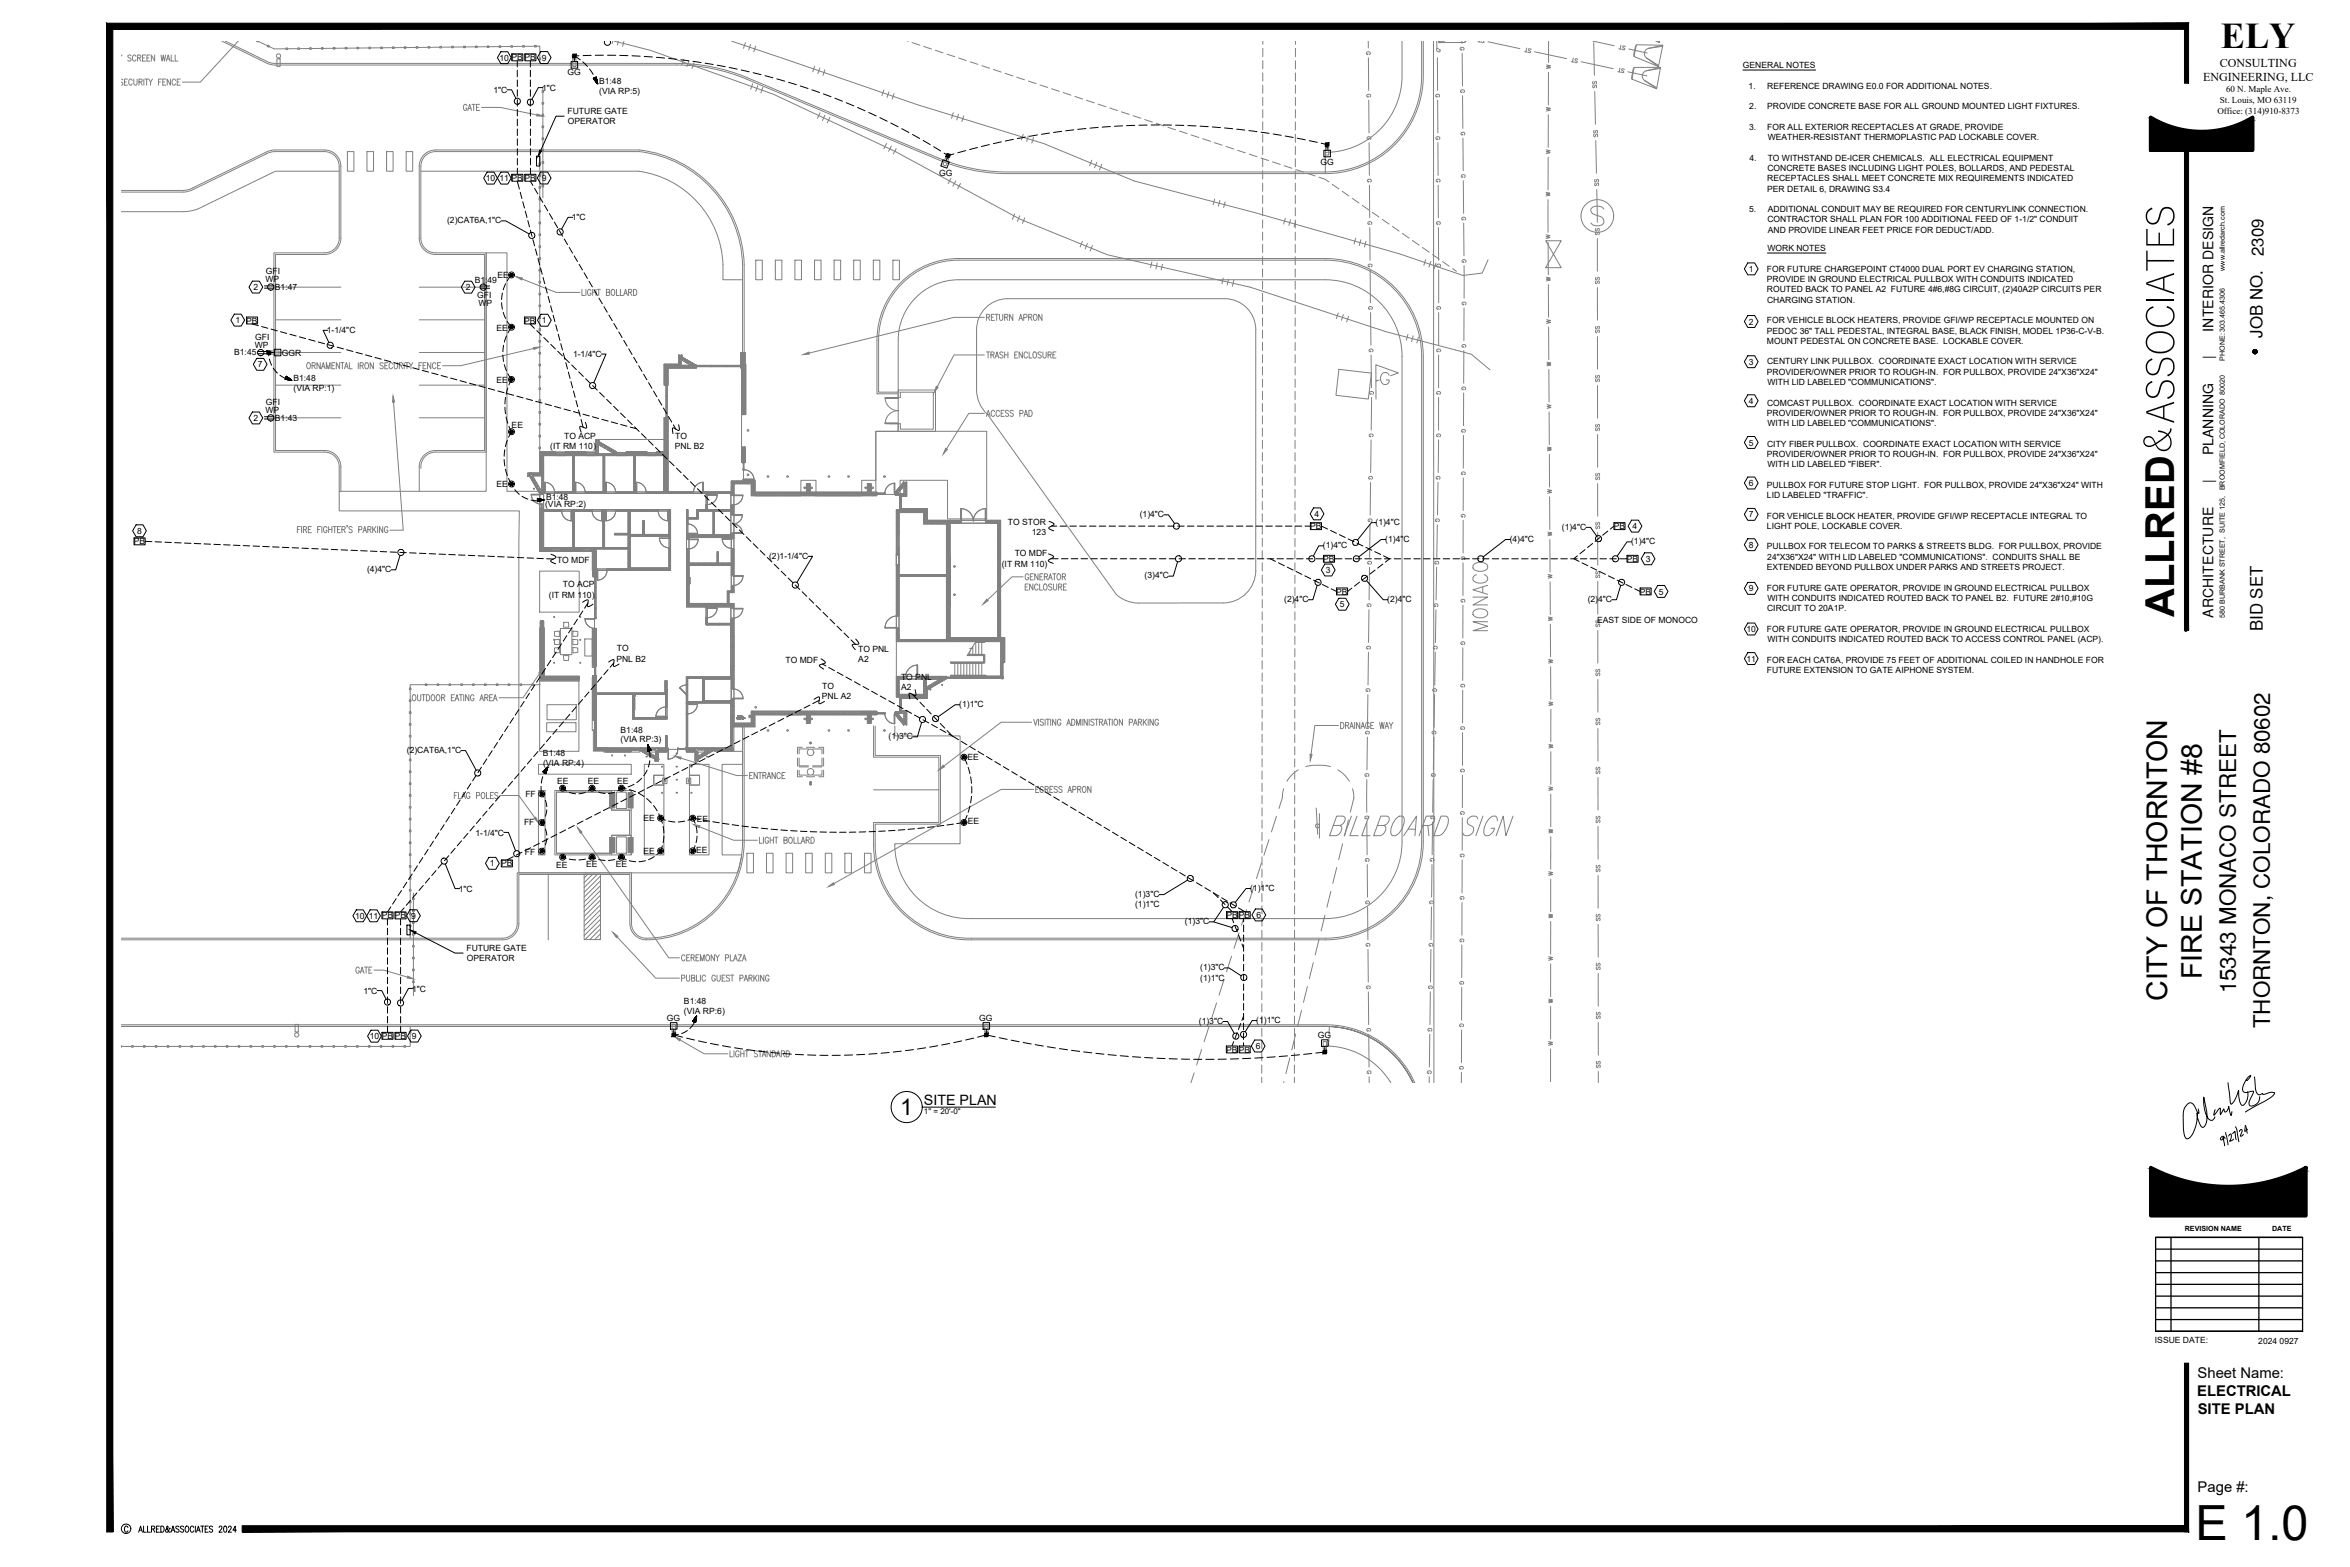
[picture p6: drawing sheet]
<svg xmlns="http://www.w3.org/2000/svg" width="914mm" height="610mm" viewBox="0 0 914 610" stroke-linecap="round" stroke-linejoin="round" font-family="sans-serif">
<defs><g id="words">
<text font-size="18.9" x="854.2" y="599">E 1.0</text>
<text font-size="15.5" x="846" y="240.1" transform="rotate(-90 846 240.1)">ALLRED</text>
<text font-size="14.1" x="864.2" y="18.6">ELY</text>
<g font-size="11.1">
<text x="856.7" y="380.9" transform="rotate(-90 856.7 380.9)">FIRE STATION #8</text>
<text x="843.3" y="389.4" transform="rotate(-90 843.3 389.4)">CITY OF THORNTON</text>
</g>
<text font-size="8.9" x="350.3" y="433.8">1</text>
<g font-size="8.7">
<text x="870" y="386.5" transform="rotate(-90 870 386.5)">15343 MONACO STREET</text>
<text x="883.2" y="400" transform="rotate(-90 883.2 400)">THORNTON, COLORADO 80602</text>
</g>
<g font-size="6.5">
<text x="880.7" y="99.6" transform="rotate(-90 880.7 99.6)">2309</text>
<text x="880.4" y="131.3" transform="rotate(-90 880.4 131.3)">JOB NO.</text>
<text x="880.3" y="245.5" transform="rotate(-90 880.3 245.5)">BID SET</text>
</g>
<g font-size="5.8">
<text x="855.1" y="536">Sheet Name:</text>
<text x="855" y="543">ELECTRICAL</text>
<text x="855.2" y="549.9">SITE PLAN</text>
<text x="855.1" y="580.4">Page #:</text>
</g>
<text font-size="5.5" x="359.5" y="430">SITE PLAN</text>
<g font-size="5.4">
<text x="861.2" y="129" transform="rotate(-90 861.2 129)">INTERIOR DESIGN</text>
<text x="861.2" y="139.7" transform="rotate(-90 861.2 139.7)">|</text>
<text x="861.2" y="177.1" transform="rotate(-90 861.2 177.1)">PLANNING</text>
<text x="861.2" y="187.9" transform="rotate(-90 861.2 187.9)">|</text>
<text x="861.2" y="240.2" transform="rotate(-90 861.2 240.2)">ARCHITECTURE</text>
</g>
<g font-size="4.7">
<text x="863.7" y="26.1">CONSULTING</text>
<text x="857.2" y="31.4">ENGINEERING, LLC</text>
</g>
<g font-size="3.5">
<text x="866.2" y="35.9">60 N. Maple Ave.</text>
<text x="863.8" y="40.2">St. Louis, MO 63119</text>
<text x="862.8" y="44.5">Office: (314)910-8373</text>
</g>
<g font-size="3.3">
<text x="194.4" y="23.6">10 PB</text>
<text x="204.1" y="23.5">PB</text>
<text x="210.8" y="23.6">9</text>
<text x="220.8" y="29.3">GG</text>
<text x="678.2" y="26.5">GENERAL NOTES</text>
<text x="210.9" y="35.3">1&quot;C</text>
<text x="233.1" y="32.8">B1:48</text>
<text x="680.4" y="34.5">1.</text>
<text x="687.6" y="34.5">REFERENCE DRAWING E0.0 FOR ADDITIONAL NOTES.</text>
<text x="192" y="36.2">1&quot;C</text>
<text x="233.1" y="36.6">(VIA RP:5)</text>
<text x="220.8" y="44.4">FUTURE GATE</text>
<text x="680.7" y="42.5">2.</text>
<text x="687.6" y="42.5">PROVIDE CONCRETE BASE FOR ALL GROUND MOUNTED LIGHT FIXTURES.</text>
<text x="220.9" y="48.4">OPERATOR</text>
<text x="680.6" y="50.5">3.</text>
<text x="687.6" y="50.5">FOR ALL EXTERIOR RECEPTACLES AT GRADE, PROVIDE</text>
<text x="687.9" y="54.5">WEATHER-RESISTANT THERMOPLASTIC PAD LOCKABLE COVER.</text>
<text x="513.9" y="64">GG</text>
<text x="680.7" y="62.5">4.</text>
<text x="687.8" y="62.5">TO WITHSTAND DE-ICER CHEMICALS. ALL ELECTRICAL EQUIPMENT</text>
<text x="189" y="70.5">10</text>
<text x="194.4" y="70.5">11 PB</text>
<text x="204.1" y="70.4">PB</text>
<text x="210.8" y="70.4">9</text>
<text x="365.4" y="68.4">GG</text>
<text x="687.6" y="70.5">RECEPTACLES SHALL MEET CONCRETE MIX REQUIREMENTS INDICATED</text>
<text x="687.7" y="66.5">CONCRETE BASES INCLUDING LIGHT POLES, BOLLARDS, AND PEDESTAL</text>
<text x="687.6" y="74.5">PER DETAIL 6, DRAWING S3.4</text>
<text x="680.6" y="82.5">5.</text>
<text x="687.9" y="82.5">ADDITIONAL CONDUIT MAY BE REQUIRED FOR CENTURYLINK CONNECTION.</text>
<text x="174" y="86.8">(2)CAT6A,1&quot;C</text>
<text x="222.5" y="85.8">1&quot;C</text>
<text x="687.7" y="86.5">CONTRACTOR SHALL PLAN FOR 100 ADDITIONAL FEED OF 1-1/2&quot; CONDUIT</text>
<text x="687.9" y="90.5">AND PROVIDE LINEAR FEET PRICE FOR DEDUCT/ADD.</text>
<text x="687.7" y="97.7">WORK NOTES</text>
<text x="103.4" y="106.7">GFI</text>
<text x="680.5" y="105.8">1</text>
<text x="687.5" y="105.7">FOR FUTURE CHARGEPOINT CT4000 DUAL PORT EV CHARGING STATION,</text>
<text x="98.6" y="112.9">2</text>
<text x="103.3" y="109.8">WP</text>
<text x="107" y="112.9">B1:47</text>
<text x="181.2" y="112.9">2</text>
<text x="184.7" y="110.1">B1:49</text>
<text x="193.6" y="108.3">EE</text>
<text x="687.5" y="113.7">ROUTED BACK TO PANEL A2 FUTURE 4#6,#8G CIRCUIT, (2)40A2P CIRCUITS PER</text>
<text x="687.5" y="109.7">PROVIDE IN GROUND ELECTRICAL PULLBOX WITH CONDUITS INDICATED</text>
<text x="185.7" y="115.9">GFI</text>
<text x="186.2" y="119">WP</text>
<text x="687.6" y="117.7">CHARGING STATION.</text>
<text x="91.6" y="125.7">1</text>
<text x="95.8" y="125.9">PB</text>
<text x="204" y="125.9">PB</text>
<text x="210.9" y="125.8">1</text>
<text x="687.5" y="125.7">FOR VEHICLE BLOCK HEATERS, PROVIDE GFI/WP RECEPTACLE MOUNTED ON</text>
<text x="127.2" y="129.7">1-1/4&quot;C</text>
<text x="193.2" y="128.6">EE</text>
<text x="680.5" y="126.3">2</text>
<text x="687.5" y="129.7">PEDOC 36&quot; TALL PEDESTAL, INTEGRAL BASE, BLACK FINISH, MODEL 1P36-C-V-B.</text>
<text x="99.1" y="135.5">WP</text>
<text x="99.3" y="132.4">GFI</text>
<text x="687.5" y="133.8">MOUNT PEDESTAL ON CONCRETE BASE. LOCKABLE COVER.</text>
<text x="91.1" y="138.2">B1:45</text>
<text x="100.3" y="142.9">7</text>
<text x="109.6" y="138.4">GGR</text>
<text x="223" y="139">1-1/4&quot;C</text>
<text x="680.5" y="141.9">3</text>
<text x="687.6" y="141.7">CENTURY LINK PULLBOX. COORDINATE EXACT LOCATION WITH SERVICE</text>
<text x="114.2" y="148.2">B1:48</text>
<text x="193.2" y="148.9">EE</text>
<text x="687.5" y="145.8">PROVIDER/OWNER PRIOR TO ROUGH-IN. FOR PULLBOX, PROVIDE 24&quot;X36&quot;X24&quot;</text>
<text x="687.7" y="149.8">WITH LID LABELED &quot;COMMUNICATIONS&quot;.</text>
<text x="114.2" y="152">(VIA RP:1)</text>
<text x="103.3" y="160.7">WP</text>
<text x="103.4" y="157.6">GFI</text>
<text x="680.5" y="157.1">4</text>
<text x="687.5" y="161.8">PROVIDER/OWNER PRIOR TO ROUGH-IN. FOR PULLBOX, PROVIDE 24&quot;X36&quot;X24&quot;</text>
<text x="687.6" y="157.8">COMCAST PULLBOX. COORDINATE EXACT LOCATION WITH SERVICE</text>
<text x="98.6" y="163.8">2</text>
<text x="107" y="163.8">B1:43</text>
<text x="199.1" y="166.4">EE</text>
<text x="687.7" y="165.8">WITH LID LABELED &quot;COMMUNICATIONS&quot;.</text>
<text x="219.5" y="170.7">TO ACP</text>
<text x="262.8" y="170.8">TO</text>
<text x="680.5" y="173.3">5</text>
<text x="687.6" y="173.8">CITY FIBER PULLBOX. COORDINATE EXACT LOCATION WITH SERVICE</text>
<text x="214.1" y="174.7">(IT RM 110)</text>
<text x="262.6" y="174.8">PNL B2</text>
<text x="687.5" y="177.8">PROVIDER/OWNER PRIOR TO ROUGH-IN. FOR PULLBOX, PROVIDE 24&quot;X36&quot;X24&quot;</text>
<text x="687.7" y="181.8">WITH LID LABELED &quot;FIBER&quot;.</text>
<text x="193.2" y="189.6">EE</text>
<text x="680.5" y="189.1">6</text>
<text x="687.5" y="189.7">PULLBOX FOR FUTURE STOP LIGHT. FOR PULLBOX, PROVIDE 24&quot;X36&quot;X24&quot; WITH</text>
<text x="212.1" y="197.4">(VIA RP:2)</text>
<text x="212.5" y="194.4">B1:48</text>
<text x="687.5" y="193.7">LID LABELED &quot;TRAFFIC&quot;.</text>
<text x="443.5" y="201.2">(1)4&quot;C</text>
<text x="511.5" y="201.1">4</text>
<text x="680.5" y="201.3">7</text>
<text x="687.5" y="201.7">FOR VEHICLE BLOCK HEATER, PROVIDE GFI/WP RECEPTACLE INTEGRAL TO</text>
<text x="53.4" y="207.7">8</text>
<text x="392.2" y="204.1">TO STOR</text>
<text x="401.5" y="208.1">123</text>
<text x="509.8" y="205.9">PB</text>
<text x="535.2" y="204.2">(1)4&quot;C</text>
<text x="607.7" y="206">(1)4&quot;C</text>
<text x="627.9" y="205.9">PB</text>
<text x="635.3" y="205.9">4</text>
<text x="687.5" y="205.7">LIGHT POLE, LOCKABLE COVER.</text>
<text x="52.1" y="211.8">PB</text>
<text x="514.8" y="213.2">(1)4&quot;C</text>
<text x="539" y="210.8">(1)4&quot;C</text>
<text x="587.4" y="210.8">(4)4&quot;C</text>
<text x="634.7" y="211.7">(1)4&quot;C</text>
<text x="680.5" y="213.1">8</text>
<text x="687.5" y="213.7">PULLBOX FOR TELECOM TO PARKS &amp; STREETS BLDG. FOR PULLBOX, PROVIDE</text>
<text x="216.8" y="219.2">TO MDF</text>
<text x="299.3" y="217.3">(2)1-1/4&quot;C</text>
<text x="389.8" y="220.5">(IT RM 110)</text>
<text x="394.8" y="216.5">TO MDF</text>
<text x="514.9" y="218.6">PB</text>
<text x="633" y="218.6">PB</text>
<text x="640.3" y="218.6">3</text>
<text x="687.5" y="221.8">EXTENDED BEYOND PULLBOX UNDER PARKS AND STREETS PROJECT.</text>
<text x="687.7" y="217.7">24&quot;X36&quot;X24&quot; WITH LID LABELED &quot;COMMUNICATIONS&quot;. CONDUITS SHALL BE</text>
<text x="142.8" y="222.6">(4)4&quot;C</text>
<text x="445.4" y="225">(3)4&quot;C</text>
<text x="515.9" y="222.9">3</text>
<text x="213.6" y="232.5">(IT RM 110)</text>
<text x="219" y="228.5">TO ACP</text>
<text x="520" y="231.3">PB</text>
<text x="638.1" y="231.3">PB</text>
<text x="645.4" y="231.3">5</text>
<text x="680.5" y="230.1">9</text>
<text x="687.5" y="229.7">FOR FUTURE GATE OPERATOR, PROVIDE IN GROUND ELECTRICAL PULLBOX</text>
<text x="687.7" y="233.7">WITH CONDUITS INDICATED ROUTED BACK TO PANEL B2. FUTURE 2#10,#10G</text>
<text x="499.7" y="234.2">(2)4&quot;C</text>
<text x="521.4" y="236.2">5</text>
<text x="539.8" y="234.2">(2)4&quot;C</text>
<text x="617.8" y="234.2">(2)4&quot;C</text>
<text x="687.6" y="237.8">CIRCUIT TO 20A1P.</text>
<text x="621.4" y="242.4">EAST SIDE OF MONOCO</text>
<text x="679.6" y="245.9">10</text>
<text x="687.5" y="245.7">FOR FUTURE GATE OPERATOR, PROVIDE IN GROUND ELECTRICAL PULLBOX</text>
<text x="687.7" y="249.8">WITH CONDUITS INDICATED ROUTED BACK TO ACCESS CONTROL PANEL (ACP).</text>
<text x="239.8" y="257.4">PNL B2</text>
<text x="240" y="253.4">TO</text>
<text x="305.7" y="258">TO MDF</text>
<text x="333.9" y="253.7">TO PNL</text>
<text x="334" y="257.7">A2</text>
<text x="679.6" y="257.4">11</text>
<text x="687.5" y="257.7">FOR EACH CAT6A, PROVIDE 75 FEET OF ADDITIONAL COILED IN HANDHOLE FOR</text>
<text x="687.5" y="261.8">FUTURE EXTENSION TO GATE AIPHONE SYSTEM.</text>
<text x="319.9" y="267.9">TO</text>
<text x="350.6" y="264.3">TO PNL</text>
<text x="350.7" y="268.3">A2</text>
<text x="319.8" y="271.9">PNL A2</text>
<text x="373.3" y="275.1">(1)1&quot;C</text>
<text x="241.5" y="285">B1:48</text>
<text x="345.8" y="287.5">(1)3&quot;C</text>
<text x="158.3" y="292.9">(2)CAT6A,1&quot;C</text>
<text x="241.5" y="288.8">(VIA RP:3)</text>
<text x="211.3" y="294.1">B1:48</text>
<text x="211.3" y="297.9">(VIA RP:4)</text>
<text x="376.4" y="295.5">EE</text>
<text x="216.8" y="305.1">EE</text>
<text x="228.7" y="304.9">EE</text>
<text x="240.1" y="304.9">EE</text>
<text x="204.4" y="310.2">FF</text>
<text x="203.9" y="321">FF</text>
<text x="250.4" y="319.5">EE</text>
<text x="271.1" y="319.8">EE</text>
<text x="376.5" y="320.7">EE</text>
<text x="185" y="325">1-1/4&quot;C</text>
<text x="204.3" y="332.5">FF</text>
<text x="250.4" y="332.4">EE</text>
<text x="270.9" y="331.9">EE</text>
<text x="190.7" y="337">1</text>
<text x="195" y="337.1">PB</text>
<text x="216.4" y="337.6">EE</text>
<text x="228.1" y="337.4">EE</text>
<text x="239.6" y="337.5">EE</text>
<text x="178.5" y="346.9">1&quot;C</text>
<text x="486.4" y="346.5">(1)1&quot;C</text>
<text x="441.7" y="348.9">(1)3&quot;C</text>
<text x="441.7" y="352.9">(1)1&quot;C</text>
<text x="138.1" y="357.5">10</text>
<text x="143.5" y="357.5">11 PB</text>
<text x="153.6" y="357.3">PB</text>
<text x="159.9" y="357.4">9</text>
<text x="461.1" y="359.5">(1)3&quot;C</text>
<text x="477.2" y="357.2">PB</text>
<text x="482.1" y="357.2">PB</text>
<text x="488.9" y="357.1">6</text>
<text x="181.5" y="369.9">FUTURE GATE</text>
<text x="181.6" y="374">OPERATOR</text>
<text x="467" y="377.4">(1)3&quot;C</text>
<text x="467" y="381.4">(1)1&quot;C</text>
<text x="141.4" y="386.6">1&quot;C</text>
<text x="160.4" y="385.7">1&quot;C</text>
<text x="266.1" y="390.6">B1:48</text>
<text x="266.1" y="394.4">(VIA RP:6)</text>
<text x="259.4" y="397.3">GG</text>
<text x="381.1" y="397.3">GG</text>
<text x="466.5" y="398.3">(1)3&quot;C</text>
<text x="488.8" y="397.9">(1)1&quot;C</text>
<text x="143.9" y="404.3">10 PB</text>
<text x="153.6" y="404.2">PB</text>
<text x="160.3" y="404.2">9</text>
<text x="512.8" y="404">GG</text>
<text x="477.1" y="409.5">PB</text>
<text x="482.1" y="409.5">PB</text>
<text x="488.6" y="408.1">6</text>
<text x="838.5" y="522.6">ISSUE DATE:</text>
<text x="878.7" y="522.7">2024 0927</text>
</g>
<text font-size="3.1" x="359.5" y="433.5">1&quot; = 20'-0&quot;</text>
<g font-size="2.8">
<text x="865.7" y="105.3" transform="rotate(-90 865.7 105.3)">www.allredarch.com</text>
<text x="865.7" y="140.4" transform="rotate(-90 865.7 140.4)">PHONE: 303.465.4306</text>
<text x="865.7" y="190.8" transform="rotate(-90 865.7 190.8)">BROOMFIELD, COLORADO 80020</text>
<text x="865.7" y="240.3" transform="rotate(-90 865.7 240.3)">580 BURBANK STREET, SUITE 125,</text>
<text x="850.1" y="479">REVISION NAME</text>
<text x="884.1" y="479.1">DATE</text>
</g>
</g></defs>
<g fill="none" stroke="#808080" stroke-width=".39">
<path d="M525.8 317.5l-2.7 7.6M528 317.5l-2.8 7.6h3.3M532.6 317.5l-2.7 7.6h3.2M543.1 318.6a2.01 2.01 0 0 1 3-.7 6.7 6.7 0 0 1-3.2 7.2h-1.1a4.5 4.5 0 0 1 .8-5.8zM560.7 317.5h1.9a2.13 2.13 0 0 1 .8 2.9 5 5 0 0 1-5.5 4.7zM575 318.6l-.3-.7a2.36 2.36 0 0 0-2.7-.1 2.36 2.36 0 0 0-.9 2.6l1.8 1.1a2.37 2.37 0 0 1-.3 3.1 2.37 2.37 0 0 1-3.1 .2l-.3-.8M577 317.5l-2.7 7.6M582.6 319.3l-.3-1.4a2.01 2.01 0 0 0-2.9 .7 6.2 6.2 0 0 0-1.7 6.2 2.02 2.02 0 0 0 2.9-.8l1-1.8h-1.4M588.7 317.5l-2.7 7.6-1.1-7.6-2.8 7.6M518.8 321.1h2.4a2.55 2.55 0 0 0 2.1-3.2l-.7-.4h-2.5l-2.8 7.6h2.5a2.93 2.93 0 0 0 2.1-3.6l-.7-.4M536 321.1h2.4a2.55 2.55 0 0 0 2-3.2l-.7-.4h-2.4l-2.8 7.6h2.4a2.93 2.93 0 0 0 2.2-3.6l-.7-.4M546.2 325.1l5-7.6-.6 7.6"/>
<path d="M547.9 322.6h2.8M553.7 321.1h2.4a2.55 2.55 0 0 0 2-3.2l-.7-.4h-2.4l-2.8 7.6M555.6 321.1l.4 4"/>
</g>
<g fill="none" stroke="#808080" stroke-width=".39">
<path d="M620.1 16.6l.3 12.7M619.9 31.7l-.2 .6 .2 .4 .9-1 .4 .3-.2 .7M619.9 33.1l-.2 .7 .3 .3 .8-1 .4 .4-.2 .6M620.5 35.6l.3 12.7M620.3 50.7l-.2 .7 .2 .4 .9-1.1 .4 .4-.2 .6M620.3 52.2l-.2 .6 .2 .4 1.1-1 .2 .6-.2 .4M620.9 54.7l.3 12.7M620.7 69.8l-.2 .7 .2 .3 1.1-1 .2 .6-.2 .4M620.7 71.2l-.2 .7 .2 .4 .4-.2 .3-.8 .4-.1 .2 .4-.2 .6M621.3 73.7l.2 12.7M621 90.3l-.2 .6 .2 .4 .4-.1 .3-.8 .4-.1 .2 .4-.2 .6M621 88.8l-.2 .4 .2 .7 .9-1.1 .4 .4-.2 .7"/>
<path d="M621.5 92.8l.1 12.7M621 109.4l-.2 .3 .2 .7 .9-1 .4 .3-.2 .7M621 107.9l-.2 .4 .2 .6 .9-1 .4 .4-.2 .6M621.6 111.9v12.7M621 127l-.2 .6 .2 .4 1.1-1 .2 .6-.2 .4M621 128.4l-.2 .4 .2 .6 .9-1 .4 .4-.2 .6M621.6 130.9v12.7M621.1 146l-.3 .4 .3 .6 .8-1 .5 .4-.3 .6M621.1 147.5l-.3 .3 .3 .7 .8-1 .5 .3-.3 .7M621.6 150v12.7M621.1 166.5l-.2 .7 .2 .3 .9-1 .4 .4-.2 .6M621.1 165.1l-.2 .3 .2 .7 .9-1 .4 .3-.2 .7"/>
<path d="M621.6 169v12.7M621.1 184.1l-.2 .7 .2 .4 .9-1.1 .4 .4-.2 .7M621.1 185.6l-.2 .4 .2 .6 .9-1 .4 .4-.2 .6M621.6 188.1l.1 12.7M621.1 203.2l-.2 .4 .2 .6 .9-1 .4 .4-.2 .6M621.1 204.7l-.2 .3 .2 .7 .9-1 .4 .3-.2 .7M621.7 207.2v12.7M621.1 223.7l-.2 .7 .2 .3 .9-1 .5 .4-.3 .6M621.1 222.3l-.2 .3 .2 .7 .9-1 .5 .3-.3 .7M621.7 226.2v12.7M621.2 242.8l-.2 .3 .2 .7 .8-1 .5 .3-.2 .7M621.2 241.3l-.2 .7 .3 .3 .5-.8 .5-.2 .2 .4-.2 .6"/>
<path d="M621.7 245.3v12.7M621.2 260.4l-.2 .3 .2 .7 .9-1 .4 .3-.2 .7M621.2 261.8l-.2 .4 .2 .7 .9-1.1 .4 .4-.2 .7M621.2 279.4l-.2 .4 .2 .7 .9-1.1 .4 .4-.2 .7M621.7 264.3l.1 12.7M621.2 280.9l-.2 .7 .4 .3 .5-.9 .4-.1 .2 .4-.2 .6M621.2 300l-.2 .3 .2 .7 .9-1 .4 .3-.2 .7M621.2 298.5l-.2 .7 .4 .3 .5-.9 .4-.1 .2 .4-.2 .6M621.8 283.4v12.7M621.3 317.6l-.3 .6 .4 .4 .5-.9 .4-.1 .3 .3-.3 .7M621.3 319l-.3 .4 .3 .6 .8-1 .5 .4-.3 .6M621.8 302.5v12.7"/>
<path d="M621.3 338.1l-.2 .6 .3 .4 .5-.9 .5-.1 .2 .3-.2 .7M621.3 336.6l-.2 .7 .3 .3 .5-.8 .5-.2 .2 .4-.2 .6M621.8 321.5v12.7M621.3 357.1l-.2 .7 .3 .4 .6-.9 .4-.2 .2 .4-.2 .7M621.3 355.7l-.2 .6 .3 .4 .6-.9 .4-.1 .2 .3-.2 .7M621.8 340.6v12.7M621.9 359.6v12.8M621.3 374.7l-.2 .7 .2 .4 .4-.2 .3-.8 .4-.1 .2 .7-.2 .4M621.3 376.2l-.2 .7 .4 .3 .5-.9 .4-.1 .2 .4-.2 .6M621.9 378.7v12.7M621.3 393.8l-.2 .4 .2 .6 .9-1 .5 .4-.3 .6M621.3 395.3l-.2 .6 .4 .4 .5-.9 .4-.1 .3 .3-.3 .7"/>
<path d="M621.9 397.8v12.7M621.4 414.3l-.2 .7 .3 .3 .5-.8 .5-.2 .2 .4-.2 .6M621.4 412.9l-.3 .3 .3 .7 .8-1 .5 .3-.2 .7M621.9 416.8v4.5"/>
</g>
<g fill="none" stroke="#808080" stroke-width=".39">
<path d="M441.3 70.4a2557.8 2557.8 0 0 1 103 28.3l25 8.5 7.4-1 2.3-5.1M472.6 77.4l-.6 2.3M474.7 78l-.6 2.2M476.7 78.5l-.6 2.2M500.1 84.9l-.6 2.2M502.1 85.5l-.6 2.2M504.2 86.1l-.7 2.2M527.5 92.7l-.6 2.2M529.5 93.3l-.6 2.2M531.5 93.9l-.6 2.2M486.5 111.7l52.8 17.3 33.2 8.8 7.2 6.1M554.8 101l-.8 2.2"/>
<path d="M556.8 101.7l-.8 2.2M558.8 102.4l-.8 2.2M520.7 121.7l-.7 2.2M522.7 122.4l-.7 2.2M524.7 123l-.7 2.3M547.8 130.1l-.6 2.2M549.9 130.6l-.6 2.3M551.9 131.2l-.6 2.2"/>
</g>
<g fill="none" stroke="#808080" stroke-width=".39">
<path d="M532.4 16v2.7M559 16l.1 3M559.7 18.9a.56 .56 0 0 0-.7 .3 .56 .56 0 0 0 .2 .7l.3 .2a.55 .55 0 0 0 .8-.1 .55 .55 0 0 0-.2-.8l-.2 .3M568.7 19.1v.4a.55 .55 0 0 1-.6-.5 .55 .55 0 0 1 .6-.6h.4a.56 .56 0 0 1 .6 .4 .56 .56 0 0 1-.4 .7M568.8 16l.1 .9M532.3 20.9v.3a.55 .55 0 0 1-.7-.5 .55 .55 0 0 1 .7-.5h.3a.56 .56 0 0 1 .6 .4 .56 .56 0 0 1-.4 .6M532.4 37.4v.4a.55 .55 0 0 1-.6-.6 .55 .55 0 0 1 .6-.5h.4a.56 .56 0 0 1 .5 .4 .56 .56 0 0 1-.3 .7M532.5 22.5l.1 12.7M532.6 39l.1 12.7M559.2 37.4v.4a.55 .55 0 0 1-.6-.6 .55 .55 0 0 1 .6-.5h.4a.56 .56 0 0 1 .6 .4 .56 .56 0 0 1-.4 .6M559.3 22.5l.1 12.7M559.4 39l.1 12.7"/>
<path d="M568.9 35.6v.4a.55 .55 0 0 1-.6-.5 .55 .55 0 0 1 .6-.6h.3a.56 .56 0 0 1 .6 .5 .56 .56 0 0 1-.3 .6M568.9 20.7l.2 12.7M569.1 37.2l.1 12.7M532.5 53.9v.4a.55 .55 0 0 1-.6-.6 .55 .55 0 0 1 .6-.5h.4a.56 .56 0 0 1 .6 .4 .56 .56 0 0 1-.4 .7M532.7 55.5l.1 12.7M559.3 53.9v.4a.55 .55 0 0 1-.6-.6 .55 .55 0 0 1 .6-.5h.4a.56 .56 0 0 1 .6 .4 .56 .56 0 0 1-.4 .7M559.5 55.5l.1 12.7M569 52.2v.3a.55 .55 0 0 1-.6-.5 .55 .55 0 0 1 .6-.6h.4a.56 .56 0 0 1 .6 .5 .56 .56 0 0 1-.4 .6M569.2 53.8l.1 12.7M532.7 70.4v.4a.55 .55 0 0 1-.6-.5 .55 .55 0 0 1 .6-.6h.3a.56 .56 0 0 1 .6 .4 .56 .56 0 0 1-.3 .7M532.9 72l.1 12.7M559.4 70.4v.4a.55 .55 0 0 1-.6-.6 .55 .55 0 0 1 .6-.5h.4a.56 .56 0 0 1 .6 .4 .56 .56 0 0 1-.4 .7"/>
<path d="M559.6 72l.1 12.7M569.2 68.7v.3a.55 .55 0 0 1-.6-.5 .55 .55 0 0 1 .6-.5h.3a.56 .56 0 0 1 .6 .4 .56 .56 0 0 1-.3 .6M569.4 70.3l.1 12.7M532.8 87v.3a.55 .55 0 0 1-.6-.5 .55 .55 0 0 1 .6-.6h.4a.56 .56 0 0 1 .5 .5 .56 .56 0 0 1-.3 .6M533 88.5l.1 12.8M559.5 86.9v.4a.55 .55 0 0 1-.6-.5 .55 .55 0 0 1 .6-.6h.4a.56 .56 0 0 1 .6 .5 .56 .56 0 0 1-.4 .6M559.7 88.5l.1 12.7M569.3 85.2v.4a.55 .55 0 0 1-.6-.6 .55 .55 0 0 1 .6-.5h.4a.56 .56 0 0 1 .6 .4 .56 .56 0 0 1-.4 .7M569.5 86.8l.1 12.7M532.9 103.5v.3a.55 .55 0 0 1-.6-.5 .55 .55 0 0 1 .6-.6h.4a.56 .56 0 0 1 .6 .5 .56 .56 0 0 1-.4 .6M533.1 120v.4a.55 .55 0 0 1-.6-.6 .55 .55 0 0 1 .6-.5h.3a.56 .56 0 0 1 .6 .4 .56 .56 0 0 1-.3 .6M533.1 105.1l.1 12.7"/>
<path d="M559.6 103.5v.3a.55 .55 0 0 1-.6-.5 .55 .55 0 0 1 .6-.6h.4a.56 .56 0 0 1 .6 .5 .56 .56 0 0 1-.4 .6M559.6 120v.3a.55 .55 0 0 1-.6-.5 .55 .55 0 0 1 .6-.5h.4a.56 .56 0 0 1 .6 .4 .56 .56 0 0 1-.4 .6M559.8 105.1v12.7M569.5 101.7v.4a.55 .55 0 0 1-.6-.6 .55 .55 0 0 1 .6-.5h.3a.56 .56 0 0 1 .6 .4 .56 .56 0 0 1-.3 .7M569.5 118.2v.4a.55 .55 0 0 1-.6-.5 .55 .55 0 0 1 .6-.6h.4a.56 .56 0 0 1 .5 .5 .56 .56 0 0 1-.3 .6M569.7 119.8l-.1 12.7M569.7 103.3v12.7M533.3 121.6l.1 12.7M533.3 136.5v.4a.55 .55 0 0 1-.6-.6 .55 .55 0 0 1 .6-.5h.3a.56 .56 0 0 1 .6 .4 .56 .56 0 0 1-.3 .7M533.5 138.1l.1 12.7M559.6 136.5v.4a.55 .55 0 0 1-.6-.6 .55 .55 0 0 1 .6-.5h.4a.56 .56 0 0 1 .5 .4 .56 .56 0 0 1-.3 .7M559.8 138.1v12.7"/>
<path d="M559.8 121.6v12.7M569.4 134.8v.3a.55 .55 0 0 1-.6-.5 .55 .55 0 0 1 .6-.6h.4a.56 .56 0 0 1 .6 .5 .56 .56 0 0 1-.4 .6M569.6 136.4l-.1 12.7M533.5 153v.4a.55 .55 0 0 1-.6-.5 .55 .55 0 0 1 .6-.6h.3a.56 .56 0 0 1 .6 .4 .56 .56 0 0 1-.3 .7M533.7 154.6l-.2 12.7M559.6 153v.4a.55 .55 0 0 1-.6-.6 .55 .55 0 0 1 .6-.5h.3a.56 .56 0 0 1 .6 .4 .56 .56 0 0 1-.3 .7M559.8 154.6l-.1 12.7M569.3 151.3v.3a.55 .55 0 0 1-.6-.5 .55 .55 0 0 1 .6-.6h.4a.56 .56 0 0 1 .6 .5 .56 .56 0 0 1-.4 .6M569.5 152.9v12.7M533.3 169.5v.4a.55 .55 0 0 1-.6-.5 .55 .55 0 0 1 .6-.6h.4a.56 .56 0 0 1 .6 .5 .56 .56 0 0 1-.4 .6M533.5 171.1l-.2 12.7M559.6 169.5v.4a.55 .55 0 0 1-.6-.5 .55 .55 0 0 1 .6-.6h.3a.56 .56 0 0 1 .6 .5 .56 .56 0 0 1-.4 .6"/>
<path d="M559.7 171.1l-.1 12.7M569.3 167.8v.4a.55 .55 0 0 1-.6-.6 .55 .55 0 0 1 .6-.5h.3a.56 .56 0 0 1 .6 .4 .56 .56 0 0 1-.4 .7M569.4 169.4v12.7M533.1 186.1v.3a.55 .55 0 0 1-.6-.5 .55 .55 0 0 1 .6-.6h.4a.56 .56 0 0 1 .6 .5 .56 .56 0 0 1-.4 .6M533.3 187.7l-.2 12.7M559.4 186.1v.3a.55 .55 0 0 1-.6-.5 .55 .55 0 0 1 .6-.6h.4a.56 .56 0 0 1 .5 .5 .56 .56 0 0 1-.3 .6M559.5 187.7l-.2 12.7M569.2 184.3v.4a.55 .55 0 0 1-.6-.6 .55 .55 0 0 1 .6-.5h.4a.56 .56 0 0 1 .5 .4 .56 .56 0 0 1-.3 .7M569.4 185.9l-.1 12.7M532.7 219.1v.4a.55 .55 0 0 1-.6-.6 .55 .55 0 0 1 .6-.5h.4a.56 .56 0 0 1 .6 .4 .56 .56 0 0 1-.4 .7M532.9 202.6v.3a.55 .55 0 0 1-.6-.5 .55 .55 0 0 1 .6-.6l.4 .1a.56 .56 0 0 1 .6 .4 .56 .56 0 0 1-.4 .6M533.1 204.2l-.2 12.7"/>
<path d="M558.8 219.1v.3a.55 .55 0 0 1-.6-.5 .55 .55 0 0 1 .7-.5h.3a.56 .56 0 0 1 .6 .4 .56 .56 0 0 1-.4 .7M559.1 202.6v.3a.55 .55 0 0 1-.6-.5 .55 .55 0 0 1 .6-.6h.4a.56 .56 0 0 1 .6 .5 .56 .56 0 0 1-.4 .6M559.3 204.2l-.2 12.7M569.1 217.3v.4a.55 .55 0 0 1-.6-.5 .55 .55 0 0 1 .6-.6h.4a.56 .56 0 0 1 .6 .5 .56 .56 0 0 1-.4 .6M569.2 200.8v.4a.55 .55 0 0 1-.7-.6 .55 .55 0 0 1 .7-.5h.3a.56 .56 0 0 1 .6 .5 .56 .56 0 0 1-.4 .6M569.3 218.9l-.1 12.8M569.3 202.4v12.7M532.5 235.6v.4a.55 .55 0 0 1-.6-.6 .55 .55 0 0 1 .6-.5h.4a.56 .56 0 0 1 .6 .4 .56 .56 0 0 1-.4 .7M532.7 237.2l-.2 12.7M532.9 220.7l-.2 12.7M558.6 235.6v.4a.55 .55 0 0 1-.6-.6 .55 .55 0 0 1 .6-.5h.4a.56 .56 0 0 1 .5 .4 .56 .56 0 0 1-.3 .7M558.7 237.2l-.2 12.7"/>
<path d="M559 220.7l-.2 12.7M569.1 233.9v.3a.55 .55 0 0 1-.7-.5 .55 .55 0 0 1 .7-.6h.3a.56 .56 0 0 1 .6 .5 .56 .56 0 0 1-.4 .6M569.2 235.5v12.7M532.3 252.1v.4a.55 .55 0 0 1-.6-.6 .55 .55 0 0 1 .6-.5h.4a.56 .56 0 0 1 .6 .5 .56 .56 0 0 1-.4 .6M532.5 253.7l-.2 12.7M558.3 252.1v.4a.55 .55 0 0 1-.6-.6 .55 .55 0 0 1 .6-.5h.4a.56 .56 0 0 1 .6 .5 .56 .56 0 0 1-.4 .6M558.5 253.7l-.2 12.7M569 250.4v.3a.55 .55 0 0 1-.6-.5 .55 .55 0 0 1 .6-.5h.4a.56 .56 0 0 1 .6 .4 .56 .56 0 0 1-.4 .7M569.2 252v12.7M532.1 268.6v.4a.55 .55 0 0 1-.6-.5 .55 .55 0 0 1 .6-.6h.4a.56 .56 0 0 1 .5 .5 .56 .56 0 0 1-.3 .6M532.3 270.2l-.2 12.7M558 268.6v.4a.55 .55 0 0 1-.6-.6 .55 .55 0 0 1 .7-.5h.3a.56 .56 0 0 1 .6 .5 .56 .56 0 0 1-.4 .6"/>
<path d="M558.2 270.2l-.2 12.7M569 266.9v.4a.55 .55 0 0 1-.6-.6 .55 .55 0 0 1 .6-.5h.3a.56 .56 0 0 1 .6 .4 .56 .56 0 0 1-.4 .7M569.1 268.5v12.7M531.9 285.2v.3a.55 .55 0 0 1-.6-.5 .55 .55 0 0 1 .6-.6h.4a.56 .56 0 0 1 .5 .5 .56 .56 0 0 1-.3 .6M532.1 286.8l-.2 12.7M557.8 285.2v.3a.55 .55 0 0 1-.6-.5 .55 .55 0 0 1 .6-.6h.4a.56 .56 0 0 1 .5 .5 .56 .56 0 0 1-.3 .6M557.9 286.8l-.2 12.7M568.9 299.9v.4a.55 .55 0 0 1-.6-.5 .55 .55 0 0 1 .6-.6h.3a.56 .56 0 0 1 .6 .5 .56 .56 0 0 1-.4 .6M568.9 283.4v.4a.55 .55 0 0 1-.6-.6 .55 .55 0 0 1 .6-.5h.4a.56 .56 0 0 1 .6 .5 .56 .56 0 0 1-.4 .6M569.1 285v12.7M531.6 318.2l.1 .4a.55 .55 0 0 1-.7-.6 .55 .55 0 0 1 .6-.5h.4a.56 .56 0 0 1 .6 .4 .56 .56 0 0 1-.4 .7M531.7 301.7v.3a.55 .55 0 0 1-.6-.5 .55 .55 0 0 1 .6-.5h.4a.56 .56 0 0 1 .5 .4 .56 .56 0 0 1-.3 .6"/>
<path d="M531.8 303.3v12.7M531.8 319.8l.2 12.7M557.3 318.2v.3a.55 .55 0 0 1-.6-.5 .55 .55 0 0 1 .6-.5h.3a.56 .56 0 0 1 .6 .4 .56 .56 0 0 1-.4 .7M557.4 319.8l-.1 12.7M557.5 301.7v.3a.55 .55 0 0 1-.6-.5 .55 .55 0 0 1 .6-.6h.4a.56 .56 0 0 1 .6 .5 .56 .56 0 0 1-.4 .6M557.7 303.3l-.2 12.7M568.8 316.5v.3a.55 .55 0 0 1-.6-.5 .55 .55 0 0 1 .6-.6h.4a.56 .56 0 0 1 .6 .5 .56 .56 0 0 1-.4 .6M569 318.1v12.7M569 301.5v12.7M531.8 334.7v.4a.55 .55 0 0 1-.6-.6 .55 .55 0 0 1 .6-.5h.4a.56 .56 0 0 1 .5 .4 .56 .56 0 0 1-.3 .7M532 336.3l.1 12.7M557 334.7v.4a.55 .55 0 0 1-.6-.6 .55 .55 0 0 1 .7-.5h.3a.56 .56 0 0 1 .6 .4 .56 .56 0 0 1-.4 .7"/>
<path d="M557.2 336.3l-.2 12.7M568.8 333v.3a.55 .55 0 0 1-.6-.5 .55 .55 0 0 1 .6-.5h.3a.56 .56 0 0 1 .6 .4 .56 .56 0 0 1-.4 .6M568.9 334.6v12.7M531.9 351.2l.1 .4a.55 .55 0 0 1-.7-.5 .55 .55 0 0 1 .6-.6h.4a.56 .56 0 0 1 .6 .5 .56 .56 0 0 1-.4 .6M532.1 352.8l.2 12.7M556.8 351.2v.4a.55 .55 0 0 1-.6-.6 .55 .55 0 0 1 .6-.5h.4a.56 .56 0 0 1 .6 .5 .56 .56 0 0 1-.4 .6M557 352.8l-.2 12.7M568.7 349.5v.4a.55 .55 0 0 1-.6-.6 .55 .55 0 0 1 .6-.5h.4a.56 .56 0 0 1 .6 .4 .56 .56 0 0 1-.4 .7M568.9 351.1l-.1 12.7M532.1 367.8v.3a.55 .55 0 0 1-.6-.5 .55 .55 0 0 1 .6-.6h.4a.56 .56 0 0 1 .5 .5 .56 .56 0 0 1-.3 .6M532.3 369.4l.1 12.7M556.6 367.7v.4a.55 .55 0 0 1-.6-.5 .55 .55 0 0 1 .6-.6h.4a.56 .56 0 0 1 .6 .5 .56 .56 0 0 1-.4 .6"/>
<path d="M556.8 369.3l-.2 12.7M568.6 366v.4a.55 .55 0 0 1-.6-.6 .55 .55 0 0 1 .6-.5h.4a.56 .56 0 0 1 .6 .4 .56 .56 0 0 1-.4 .7M568.8 367.6v12.7M532.2 384.3v.3a.55 .55 0 0 1-.6-.5 .55 .55 0 0 1 .6-.6h.4a.56 .56 0 0 1 .6 .5 .56 .56 0 0 1-.4 .6M532.4 385.9l.2 12.7M556.4 384.3v.3a.55 .55 0 0 1-.6-.5 .55 .55 0 0 1 .6-.6h.4a.56 .56 0 0 1 .6 .5 .56 .56 0 0 1-.4 .6M556.6 385.9l-.2 12.7M568.5 399.1v.3a.55 .55 0 0 1-.6-.5 .55 .55 0 0 1 .6-.6h.4a.56 .56 0 0 1 .6 .5 .56 .56 0 0 1-.4 .6M568.6 382.5v.4a.55 .55 0 0 1-.6-.5 .55 .55 0 0 1 .6-.6h.3a.56 .56 0 0 1 .6 .5 .56 .56 0 0 1-.3 .6M568.8 384.1l-.1 12.7M532.4 400.8v.4a.55 .55 0 0 1-.6-.6 .55 .55 0 0 1 .6-.5h.3a.56 .56 0 0 1 .6 .4 .56 .56 0 0 1-.3 .6M532.5 417.3v.4a.55 .55 0 0 1-.6-.6 .55 .55 0 0 1 .6-.5h.4a.56 .56 0 0 1 .6 .4 .56 .56 0 0 1-.4 .7"/>
<path d="M532.6 402.4l.1 12.7M532.7 418.9l.1 2.4M556 417.3v.4a.55 .55 0 0 1-.6-.6 .55 .55 0 0 1 .6-.5h.3a.56 .56 0 0 1 .6 .4 .56 .56 0 0 1-.4 .7M556.1 418.9v2.4M556.2 400.8v.3a.55 .55 0 0 1-.6-.5 .55 .55 0 0 1 .6-.6l.4 .1a.56 .56 0 0 1 .5 .4 .56 .56 0 0 1-.3 .6M556.3 402.4l-.1 12.7M568.5 415.6v.3a.55 .55 0 0 1-.6-.5 .55 .55 0 0 1 .6-.6h.3a.56 .56 0 0 1 .6 .5 .56 .56 0 0 1-.4 .6M568.6 417.2v4.1M568.7 400.7v12.7"/>
</g>
<path d="M512.1 314.3l.6 10.3" fill="none" stroke="#808080" stroke-width=".39"/>
<g fill="none" stroke="#808080" stroke-width=".39">
<path d="M238.4 16l-.2 1M239 16l3.8 1a169.8 169.8 0 0 1 30 9.6 311.9 311.9 0 0 1 52.6 21.6 500.6 500.6 0 0 1 50.7 25.8l20.8 11.3 34.1 13.8 55.5 12.6M240.6 16l-.4 1.5M242.8 16l-.5 2M284.6 16l20.8 7a1786.1 1786.1 0 0 0 99.6 32.5l36.3 14.9M290 16.6l-.7 2.2M292 17.3l-.7 2.2M294 17.9l-.7 2.2M266.1 23l-.8 2.2M268.1 23.7l-.8 2.2M270 24.4l-.7 2.2M292.9 32.6l-.8 2.2"/>
<path d="M294.9 33.3l-.8 2.2M296.8 34l-.7 2.2M317 25.8l-.8 2.2M319 26.4l-.8 2.2M321 27.1l-.8 2.2M343.9 35l-.7 2.2M345.9 35.7l-.8 2.2M347.9 36.4l-.8 2.2M319.1 43.9l-1 2.1M321 44.8l-1 2.1M322.9 45.7l-1 2.1M345 55.8l-1.1 2.1"/>
<path d="M346.9 56.8l-1.2 2.1M348.7 57.8l-1.1 2.1M370.9 43.8l-.6 2.3M372.9 44.5l-.6 2.2M375 45.1l-.7 2.2M398.1 52.2l-.6 2.2M400.2 52.8l-.7 2.2M402.2 53.4l-.7 2.3M370 69.4l-1.1 2M371.9 70.4l-1.1 2M373.7 71.4l-1.1 2M424.8 62.3l-.9 2.2"/>
<path d="M426.8 63.1l-.9 2.2M428.7 64l-.9 2.1M394.8 83.2l-.9 2.1M396.8 84l-.9 2.1M398.7 84.8l-.9 2.1M421.2 93.9l-.9 2.2M423.1 94.7l-.9 2.2M425.1 95.5l-.9 2.1M448.2 101.9l-.5 2.2M450.3 102.3l-.6 2.3M452.3 102.8l-.5 2.3M476 108.2l-.5 2.2"/>
<path d="M478 108.6l-.5 2.3M480.1 109.1l-.5 2.3"/>
</g>
<g fill="none" stroke="#808080" stroke-width=".39">
<path d="M602.6 16l-.1 8.3M601.8 25.3l1.5 .3-1.5 .4 1.5 .3-1.5 .4M602.5 28.1v12.7M601.6 58.3l1.6 .4-1.6 .3 1.6 .4-1.6 .3M601.7 41.8l1.5 .3-1.5 .4 1.5 .4-1.5 .3M602.5 44.6l-.1 12.7M601.6 74.8l1.5 .4-1.5 .3 1.5 .4-1.5 .4M602.3 77.7l.1 12.7M602.4 61.2v12.7M601.6 91.3l1.5 .4-1.5 .4 1.5 .3-1.5 .4M602.4 94.2l.1 12.7M601.7 107.9l1.5 .3-1.5 .4 1.5 .3-1.5 .4"/>
<path d="M602.5 110.7l.1 12.7M601.8 124.4l1.5 .3-1.5 .4 1.5 .4-1.5 .3M602.6 127.2v12.7M601.9 140.9l1.5 .3-1.5 .4 1.5 .4-1.5 .3M602 157.4l1.5 .4-1.5 .3 1.5 .4-1.5 .4M602.7 143.8v12.7M602.1 173.9l1.5 .4-1.5 .4 1.5 .3-1.5 .4M602.8 160.3v12.7M602.9 176.8v12.7M602.2 190.4l1.5 .4-1.5 .4 1.5 .3-1.5 .4M603 193.3v12.7M602.3 207l1.5 .3-1.5 .4 1.5 .3-1.5 .4"/>
<path d="M603.1 209.8v12.7M602.4 223.5l1.5 .3-1.5 .4 1.5 .4-1.5 .3M603.2 226.3v12.8M602.5 240l1.5 .4-1.5 .3 1.5 .4-1.5 .4M602.6 256.5l1.5 .4-1.5 .3 1.5 .4-1.5 .4M603.3 242.9v12.7M603.4 259.4v12.7M602.7 273l1.5 .4-1.5 .4 1.5 .3-1.5 .4M603.4 275.9v12.7M602.7 289.6l1.5 .3-1.5 .4 1.5 .3-1.5 .4M603.4 292.4v12.7M602.7 306.1l1.5 .3-1.5 .4 1.5 .4-1.5 .3"/>
<path d="M603.4 308.9v12.7M602.6 339.1l1.6 .4-1.6 .3 1.6 .4-1.6 .4M602.6 322.6l1.6 .4-1.6 .3 1.6 .4-1.6 .3M603.4 325.5v12.7M602.6 355.6l1.5 .4-1.5 .4 1.5 .3-1.5 .4M603.4 358.5v12.7M603.4 342v12.7M602.6 372.1l1.5 .4-1.5 .4 1.5 .3-1.5 .4M603.4 375v12.7M602.6 388.7l1.5 .3-1.5 .4 1.5 .4-1.5 .3M603.4 391.5l-.1 12.7M602.6 405.2l1.5 .4-1.5 .3 1.5 .4-1.5 .3"/>
<path d="M603.3 408.1v12.7"/>
</g>
<g fill="none" stroke="#808080" stroke-width=".39">
<path d="M575.1 16.2l1 .2M575.7 16l-.1 .3M577.2 16l.2 .3-.2 .3-.8-.3M579 16.2l12.4 2.7M594 18.7l-.3 1.5M595.8 19.3l-.3-.3-.7 .1v.4l.7 .5v.4l-.4 .1-.5-.4M619.8 16l8.3 1.8M629.9 19l1 .2M630.7 17.6l-.3 1.5M632.4 18.2l-.6-.4-.4 .2v.4l.7 .5 .1 .4-.4 .1-.6-.4M633.8 19.1l7.1 1.5M593.2 20.1l1 .2"/>
<path d="M597.1 20.1l12.4 2.7M611.4 24l1 .2M612.2 22.6l-.3 1.5M613.9 23.2l-.6-.4-.4 .2 .8 1.3h-.7l-.3-.3M615.3 24l12.4 2.7M629.5 27.9l1 .2M630.3 26.5l-.3 1.5M632.1 27.1l-.4-.3-.6 .1v.3l.7 .6v.3l-.4 .2-.6-.4M633.4 27.9l7.4 1.6"/>
</g>
<g fill="none" stroke="#808080" stroke-width=".39">
<path d="M624.1 81.3a3.3 3.3 0 0 0-5.1 0 1.95 1.95 0 0 0 1.4 2.2l2.2 .7a1.86 1.86 0 0 1 1.4 1.4 1.86 1.86 0 0 1-.7 1.9 3.5 3.5 0 0 1-4.3-.8"/>
<circle cx="621.5" cy="84" r="6.4"/>
</g>
<g fill="none" stroke="#808080" stroke-width=".39">
<path d="M559.9 16l-.1 .6 10.2-.1 .1-.5M560.8 16l-1 .2M562.2 16l-2.4 .6M570.4 16l-.3 .3M636.7 17.6l-.3 .2-.8 3.7 .2 .3M636.8 17.4l10.2 .2-1.7 8.3-9.5-3.9zM644.3 16l1.4 .6 .1-.6M644.9 16l.8 .6M645.5 16l.3 .1M646.9 18l-5.2 .8a2.12 2.12 0 0 0-1.8 1.6 2.12 2.12 0 0 0 .9 2.3l4.6 2.8M647 17.6l-5.5 1.2M635.8 26.4l-.3 .2-.7 3.7 .3 .3"/>
<path d="M635.9 26.2h10.2l-1.5 8.3-9.6-3.7zM639.9 31.3l4.7 3.2M640.7 22.6l4.6 3.3M646.1 26.6l-5.3 .9a2.12 2.12 0 0 0-1.7 1.7 2.12 2.12 0 0 0 1 2.2l4.6 2.7M646.1 26.2l-5.5 1.3"/>
</g>
<path d="M535.4 148.3v6.9M540.5 146a1.71 1.71 0 0 0-1.9-1.1 1.71 1.71 0 0 0-1.4 1.8 2.04 2.04 0 0 0 .5 2.2 2.04 2.04 0 0 0 2.2 .5l.6-.9v-.7h-1.1M541.1 146.2l3-1.1-8.7-3.2v6.4l1.3-.5" fill="none" stroke="#808080" stroke-width=".39"/>
<g fill="none" stroke="#808080" stroke-width=".39">
<path d="M513.4 316.5v9.6"/>
<circle cx="512.6" cy="321.3" r=".76"/>
</g>
<path d="M601.4 93.6l6.1 10.5h-6.1l6.1-10.5z" fill="none" stroke="#808080" stroke-width=".39"/>
<g fill="none" stroke="#808080" stroke-width=".39">
<path d="M353.1 16l.3 .1M354.9 16.6l3 1M359.4 18.1l3 1M363.9 19.6l3.1 1M491.4 18.8v3.2M491.4 16v1.2M504.1 18.8v3.2M504.1 16v1.3M368.5 21.1l3 1M373 22.6l3 1M377.5 24.1l3 1M382 25.6l3.1 .9"/>
<path d="M386.6 27l3 1M391.1 28.5l3 1M395.6 30l3 1M400.1 31.5l3.1 1M404.7 33l3 1M409.2 34.5l3 1M413.7 36l3 1M418.2 37.5l3.1 1M422.8 39l3 1M491.3 37.9v3.2M491.3 33.1v3.2M491.4 28.4v3.1"/>
<path d="M491.4 23.6v3.2M504.1 37.9l-.1 3.2M504.1 33.1v3.2M504.1 28.4v3.1M504.1 23.6v3.2M427.3 40.5l3 1M431.8 42l3 1M436.3 43.5l3 1M440.9 45l3 1M445.4 46.5l3 1M449.9 48l3 1M454.4 49.5l3 1"/>
<path d="M459 51l3 1M463.5 52.5l3 1M468 54l3 1M472.5 55.5l3 1M477 57l3.1 1M481.6 58.5l3 1M486.1 60l3 1M491.3 56.9v3.2M491.3 52.2v3.2M491.3 47.4v3.2M491.3 42.6v3.2M504 57v3.1"/>
<path d="M504 52.2v3.2M504 47.4v3.2M504 42.7v3.1M490.6 61.5l3 1M491.3 76v3.2M491.3 71.2v3.2M491.3 66.5v3.1M491.3 61.7v3.2M495.1 63l3.1 1M499.7 64.5l3 1M504 76v3.2M504 71.3v3.1"/>
<path d="M504 66.5v3.2M504 61.7v3.2M504.2 66l3 1M508.7 67.5l3 1M513.2 68.9l2.4 .8 1.5 1.1M518.4 71.7l2.6 1.8M522.3 74.4l2.6 1.8M526.2 77.2l2.6 1.8M530.1 79.9l2.6 1.8M491.3 99.8v3.2M491.3 95.1v3.1M491.3 90.3v3.2"/>
<path d="M491.3 85.5v3.2M491.3 80.8v3.1M504 99.8v3.2M504 95.1v3.2M504 90.3v3.2M504 85.6v3.1M504 80.8v3.2M534 82.6l2.6 1.8M537.9 85.4l2.6 1.8M541.8 88.1l2.6 1.8M545.7 90.8l2.6 1.8M549.6 93.6l2.6 1.8"/>
<path d="M553.5 96.3l2.6 1.8M557.4 99l2.6 1.8M491.3 118.9v3.2M491.3 114.1v3.2M491.3 109.4v3.1M491.3 104.6v3.2M504 118.9v3.2M504 114.1v3.2M504 109.4v3.2M504 104.6v3.2M561.3 101.8l2.6 1.8M565.2 104.5l1.5 1"/>
<path d="M491.2 137.9v3.2M491.2 133.2v3.2M491.3 128.4l-.1 3.2M491.3 123.7v3.1M503.9 138v3.1M504 133.2l-.1 3.2M504 128.4v3.2M504 123.7v3.2M491.2 157v3.2M491.2 152.2v3.2M491.2 147.5v3.2M491.2 142.7v3.2"/>
<path d="M503.9 157v3.2M503.9 152.3v3.1M503.9 147.5v3.2M503.9 142.7v3.2M521 143.7l12.6 1.4-1.2 10.1-12.6-1.4zM491.2 176.1v3.1M491.2 171.3v3.2M491.2 166.5v3.2M491.2 161.8v3.1M503.9 176.1v3.2M503.9 171.3v3.2M503.9 166.6v3.1"/>
<path d="M503.9 161.8v3.2M491.2 199.9v3.2M491.2 195.1v3.2M491.2 190.4v3.1M491.2 185.6v3.2M491.2 180.8v3.2M503.9 199.9v3.2M503.9 195.2v3.1M503.9 190.4v3.2M503.9 185.6v3.2M503.9 180.9v3.1M491.2 219v3.1"/>
<path d="M491.2 214.2v3.2M491.2 209.4v3.2M491.2 204.7v3.1M503.9 219v3.2M503.9 214.2v3.2M503.9 209.4v3.2M503.9 204.7v3.2M491.1 238v3.2M491.1 233.2v3.2M491.1 228.5v3.2M491.2 223.7l-.1 3.2M503.8 238v3.2"/>
<path d="M503.9 233.3v3.1M503.9 228.5v3.2M503.9 223.7v3.2M491.1 257.1v3.1M491.1 252.3v3.2M491.1 247.5v3.2M491.1 242.8v3.2M503.8 257.1v3.2M503.8 252.3v3.2M503.8 247.6v3.1M503.8 242.8v3.2M491.1 276.1v3.2"/>
<path d="M491.1 271.4v3.1M491.1 266.6v3.2M491.1 261.8v3.2M503.8 276.2v3.1M503.8 271.4v3.2M503.8 266.6v3.2M503.8 261.9v3.1M491.1 300v3.1M491.1 295.2v3.2M491.1 290.4v3.2M491.1 285.7v3.1M491.1 280.9v3.2"/>
<path d="M503.8 300v3.2M503.8 295.2v3.2M503.8 290.5v3.1M503.8 285.7v3.2M503.8 280.9v3.2M491.1 319v3.2M491.1 314.3v3.1M491.1 309.5v3.2M491.1 304.7v3.2M503.8 319v3.2M503.8 314.3v3.2M503.8 309.5v3.2"/>
<path d="M503.8 304.7v3.2M491 338.1v3.2M491 333.3v3.2M491 328.5v3.2M491.1 323.8v3.2M503.7 338.1v3.2M503.8 333.3l-.1 3.2M503.8 328.6v3.1M503.8 323.8v3.2M491 357.1v3.2M491 352.4v3.2M491 347.6v3.2"/>
<path d="M491 342.8v3.2M503.7 357.2v3.1M503.7 352.4v3.2M503.7 347.6v3.2M503.7 342.9v3.1M491 376.2v3.2M491 371.4v3.2M491 366.7v3.1M491 361.9v3.2M503.7 376.2v3.2M503.7 371.5v3.1M503.7 366.7v3.2"/>
<path d="M503.7 361.9v3.2M491 395.3v3.1M491 390.5v3.2M491 385.7v3.2M491 381v3.1M503.7 395.3v3.2M503.7 390.5v3.2M503.7 385.8v3.1M503.7 381v3.2M491 419.1v2.2M491 414.3v3.2M491 409.6v3.1"/>
<path d="M491 404.8v3.2M491 400v3.2M503.7 419.1v2.2M503.7 414.3v3.2M503.7 409.6v3.2M503.7 404.8v3.2M503.7 400v3.2"/>
</g>
<path d="M557.8 16l.1 405.3" fill="none" stroke="#808080" stroke-width=".39"/>
<g fill="none" stroke="#808080" stroke-width=".39">
<path d="M258.6 141.7h5.6M258.6 141.9h5.5M258.8 141.9l5.3 .1M258.9 142.2h5.2M258.9 141.9v.3M259.1 142.2l1 1M259.3 141.7l-.2 .5M259.3 141.9v.3M259.4 141.9l-.2 .5M259.6 141.9v.3M259.7 141.9v.3M259.8 142.2l1 1"/>
<path d="M259.9 141.9v.3M259.9 143.2h8.6M259.9 141.7l-.2 .2M260 141.9v.3M260.1 142.2l-.6 .6M260.2 141.9v.3M260.4 141.9v.3M260.5 141.9l1 1.3M260.6 141.7l-.3 .2M260.7 141.9v.3M260.8 141.9l-.9 1.2M261.2 141.9l1 1.3"/>
<path d="M261.3 141.7l-.3 .5M261.3 141.9v.3M261.5 141.9l-1 1.3M261.8 141.9l1 1.3M261.9 141.7l-.3 .5M262 141.9v.3M262.1 141.9l-1 1.3M262.3 141.9v.3M262.4 141.9l1.1 1.3M262.6 141.9v.3M262.6 141.7l-.2 .2M262.7 141.9v.3"/>
<path d="M262.8 142.2l-1 1M262.9 141.9v.3M263.2 142.2l1 1M263.2 141.9v.3M263.3 141.7l-.2 .5M263.4 141.9v.3M263.5 141.9l-1 1.3M263.9 141.9l1 1.3M264 141.7l-.3 .5M264 141.9v.3M264.2 142.2l-1 1M264.3 141.9l-.2 .3h4.4"/>
<path d="M264.5 142.2l1 1M264.9 142.2l-1.1 1M265.2 142.2l1 1M265.5 142.2l-1 1M265.9 142.2l1 1M266.2 142.2l-1 1M266.5 142.2l1.1 1M266.9 142.2l-1 1M267.2 142.2l1 1M267.6 142.2l-1.1 1M267.9 142.2l.6 .6M268.2 142.2l-1 1"/>
<path d="M268.5 142.5l-.6 .7M246.2 279.6h13.3M246.3 279.6h.1M246.7 279.2h12.3M246.7 271.5l.3 .3v4l-.3 .3zM246.7 279.2l-.4 .4M246.9 279.2l.4 .4 .4-.4M247.3 270.1v.9M247.8 279.2l.4 .4 .4-.4M248.8 279.2l.4 .4 .3-.4M249.7 279.2l.4 .4 .4-.4M250.6 279.2l.4 .4 .4-.4"/>
<path d="M251.6 279.2l.4 .4 .3-.4M252.5 279.2l.4 .4 .4-.4M253.5 279.2l.3 .4 .4-.4M254.4 279.2l.4 .4 .4-.4M255.2 278.7l3.8 .1zM255.3 279.2l.4 .4 .4-.4M256.3 279.2l.3 .4 .4-.4M257.2 279.2l.4 .4 .4-.4M258.1 279.2l.4 .4 .4-.4M259 279.1h.5v.6h-13.4M259 278.8l.5 .3zM259 274.8l.5 .2z"/>
<path d="M259 275a3.8 3.8 0 0 0-3.8 3.8M259.1 279.2l.4 .4M259.1 279.2h-12.5h12.5M259.1 270.1v9.1M259.1 274.8h.1M259.2 279.3l.3-.2v.5M259.2 270l-.1 .1M259.5 279.6h.1M259.5 270.5l-.4-.4v4.7M259.5 270.6l-.4 .4 .4 .4M259.5 271.6l-.4 .4 .4 .3M259.5 272.5l-.4 .4 .4 .4"/>
<path d="M259.5 273.4l-.4 .4 .4 .4M259.5 274.4l-.4 .4M259.5 270.1v4.7M259.5 270.1v4.7h-.5v-4.6M259.5 274.8v4.3M284.5 278.8v4M284.5 273.4v1.2M259.5 286.6l-.4-.4v4.9l-.1-4.9h.5v5.3v-5.3v5.1M259.5 291.3v.8M259.5 286.7l-.4 .4 .4 .4M259.5 287.7l-.4 .4 .4 .3M259.5 288.6l-.4 .4 .4 .4"/>
<path d="M259.5 289.6l-.4 .3 .4 .4M259.5 290.5l-.4 .4 .4 .4M259.5 291.4l-.2 .2M259.5 291.5v.7"/>
</g>
<circle cx="284.5" cy="273.3" r=".18" fill="#808080"/>
<g fill="none" stroke="#808080" stroke-width=".39">
<path d="M258.4 141.8v8h1.5v-6.6M258.6 149.7l-.1 .1M258.6 141.9v7.9h.3v-7.6M258.7 142l.1 7.8M258.7 142.9l-.3 .3M258.7 143.6l-.3 .3M258.7 145.6l-.3 .3M258.7 147.7l-.3 .2M258.7 148.3l-.3 .3M258.7 149.7h-.1M258.7 149.7h.2M258.7 149.4l.7 .4"/>
<path d="M258.7 149.2h.2M258.7 148.7h.2M258.7 148.6h.2M258.7 148.4h.2M258.7 148.2h.2M258.7 148.1h.2M258.7 147.9l1.2 1.1M258.7 147.8h.2M258.7 147.6h.2M258.7 147.3l1.2 1M258.7 147.1h.2M258.7 146.7h.2"/>
<path d="M258.7 146.5h.2M258.7 146.2h.2M258.7 146l1.2 1M258.7 145.9h.2M258.7 145.7h.2M258.7 145.5h.2M258.7 145.2h.2M258.7 145.1h.2M258.7 144.6h.2M258.7 144.4h.2M258.7 144l1.2 1M258.7 143.8h.2"/>
<path d="M258.7 143.6h.2M258.7 143.5h.2M258.7 143.3l1.2 1M258.7 143.2h.2M258.7 143h.2M258.7 142.8h.2M258.7 142.5h.2M258.7 142.4h.2M258.9 142.2l-.5 .3M258.9 144.3l-.5 .2M258.9 144.9l-.5 .3M258.9 146.3l-.5 .3"/>
<path d="M258.9 147l-.5 .2M258.9 149l-.5 .3M258.9 148.7l1 1M258.9 146.6l1 1.1M258.9 145.3l1 1M258.9 144.6l1 1M258.9 142.6l1 1M259.2 142.4l-.5 .3M259.5 142.8l-.6 .6M259.9 143.1l-1.2 1M259.9 143.7l-1.2 1M259.9 144.4l-1.2 1"/>
<path d="M259.9 145.1l-1 1M259.9 145.7l-1.2 1.1M259.9 146.4l-1.2 1M259.9 147.1l-1 1M259.9 147.8l-1.2 1.1M259.9 148.4l-1.2 1.1M259.9 149.1l-.7 .7M259.9 149.8h.1M288.5 143.2v18.1h1.4v-19.1h-.3l-.1 19.1M288.5 148.7l1.3 1M288.5 148l1.3 1M288.5 146l1.3 1"/>
<path d="M288.5 145.3l1.3 1M288.5 143.9l1.3 1M288.5 143.3l1.3 1M288.5 159.4l1.3 1.1M288.5 158.8l1.3 1M288.5 157.4l1.3 1M288.5 156.8l1.3 1M288.5 156.1l1.3 1M288.5 154.7l1.3 1M288.5 154.1l1.3 1M288.5 152.7l1.3 1M288.5 152l1.3 1"/>
<path d="M288.5 151.4l1.3 1M288.5 150.7l1.3 1M288.5 150l1.3 1.1M288.5 158.1l1.1 1M288.5 155.4l1.1 1M288.5 153.4l1.1 1M288.5 149.3l1.1 1.1M288.5 147.3l1.1 1M288.5 146.6l1.1 1.1M288.5 144.6l1.1 1M288.8 142.9l.8 .7M289.2 142.5l.6 .4"/>
<path d="M289.5 142.2l.1 .1M289.6 143l-1.1 1.1M289.6 147.1l-1.1 1M289.6 149.5h.2M289.6 149.4h.2M289.6 149.2h.2M289.6 148.7h.2M289.6 148.6h.2M289.6 148.3h.2M289.6 148.1h.2M289.6 147.9h.2M289.6 147.6h.2"/>
<path d="M289.6 147.5h.2M289.6 147.3h.2M289.6 146.8h.2M289.6 146.7h.2M289.6 146.5h.2M289.6 146.2h.2M289.6 146h.2M289.6 145.6h.2M289.6 145.4h.2M289.6 145.2h.2M289.6 144.8h.2M289.6 144.6h.2"/>
<path d="M289.6 144.4h.2M289.6 144h.2M289.6 143.8h.2M289.6 143.5h.2M289.6 143.3h.2M289.6 143.2h.2M289.6 143h.2M289.6 142.7h.2M289.6 142.5h.2M289.6 142.2h.2M289.6 144.4l-1.1 1M289.6 146.4l-1.1 1"/>
<path d="M289.6 155.2l-1.1 1M289.6 159.7h.2M289.6 159.5h.2M289.6 159.4h.2M289.6 159.1h.2M289.6 158.9h.2M289.6 158.7h.2M289.6 158.3h.2M289.6 158.1h.2M289.6 157.9h.2M289.6 157.6h.2M289.6 157.5h.2"/>
<path d="M289.6 157.3h.2M289.6 157h.2M289.6 156.8h.2M289.6 156.7h.2M289.6 156.4h.2M289.6 156.2h.2M289.6 156h.2M289.6 155.6h.2M289.6 155.4h.2M289.6 155.2h.2M289.6 154.9h.2M289.6 154.8h.2"/>
<path d="M289.6 154.6h.2M289.6 154.3h.2M289.6 154.1h.2M289.6 154h.2M289.6 153.5h.2M289.6 153.3h.2M289.6 153.2h.2M289.6 152.9h.2M289.6 152.7h.2M289.6 152.2h.2M289.6 152.1h.2M289.6 151.9h.2"/>
<path d="M289.6 151.6h.2M289.6 151.4h.2M289.6 151.3h.2M289.6 151h.2M289.6 150.8h.2M289.6 150.6h.2M289.6 150.3h.2M289.6 150.2h.2M289.6 150h.2M289.6 148.9h.2M289.6 147.1h.2M289.6 145.9h.2"/>
<path d="M289.6 144.1h.2M289.6 149.1l-1.1 1M289.6 151.1l-1.1 1.1M289.6 151.8l-1.1 1M289.6 153.2l-1.1 1M289.6 157.2l-1.1 1M289.6 157.9l-1.1 1M289.6 159.9l-1.1 1M289.8 142.2v19.1M289.8 145.7l-1.3 1.1M289.8 148.4l-1.3 1.1M289.8 149.8l-1.3 1"/>
<path d="M289.8 147.8l-1.3 1M289.8 145.1l-1.3 1M289.8 143.6l-1.3 1.1M289.8 142.4l-1.3 1M289.8 155.9l-1.3 1M289.8 159.2l-1.3 1M289.8 158.6l-1.3 1M289.8 156.5l-1.3 1M289.8 154.4l-1.3 1.1M289.8 153.8l-1.3 1.1M289.8 152.5l-1.3 1M289.8 150.5l-1.3 1"/>
<path d="M210.2 175.9v8.4h.2M210.2 175.9h5.8l.1 .6h-5.3M210.2 175.9h5.8v.6l-.2-.4h-5.4M210.2 175.9v8.1M210.2 176.1h.1M210.2 176.3h.2M210.2 176.6h.2M210.2 176.8h.2M210.2 177.1h.2M210.2 177.4h.2M210.2 177.6h.2M210.2 177.9h.2"/>
<path d="M210.2 178.2h.2M210.2 178.4h.2M210.2 178.7h.2M210.2 179h.2M210.2 179.2h.2M210.2 179.8h.2M210.3 175.9v.1M210.4 176.1v8.2M210.4 176.1v8.4M210.4 176.1h5.4v.4h-5M210.4 177.5l1 1-1.2 1M210.4 178.8l1 1.1"/>
<path d="M210.5 175.9v.2M210.7 176.5l-.3 .3M210.8 176.5v7.5v-7.5l.6 .7M210.8 175.9v.2M211.1 176.1l.9 1.1 1.1-1.1M211.1 175.9v.2M211.3 175.9v.2M211.4 177.1l-1 1M211.4 177.2l.1 6.8zM211.4 177.2h4.7h-4.7M211.4 179.8l-1.2 1M211.6 175.9v.2"/>
<path d="M211.7 176.1l-.6 .7M211.9 175.9v.2M212.1 175.9v.2M212.4 175.9v.2M212.4 176.1l1 1.1 1-1.1M212.7 175.9v.2M212.9 175.9v.2M213.2 175.9v.2M213.5 175.9v.2M213.7 175.9v.2M213.8 176.1l1 1.1M214 175.9v.2"/>
<path d="M214.3 175.9v.2M214.5 175.9v.2M214.8 175.9v.2M215 175.9v.2M215.1 176.1l1 1.1M215.3 175.9v.2M215.6 175.9v.2M215.8 176.1l-1.1 1.1M215.8 175.9v.6M219.9 175.8h8.1v1.4h-4.6v14.2h.2v.6h-7.6v-.6h6.9v-14.2h-3zM220 175.9v.6v-.6h7.9v.6l-.3-.4h-7.4h3.1M220.2 176.1l1.1 1.1"/>
<path d="M220.3 175.9v.2M220.6 175.9v.2M220.8 175.9v.2M220.9 176.1l-1 1.1h3M221.1 175.9v.2M221.3 175.9v.2M221.6 176.1l1 1.1 .6-.7M221.6 175.9v.2M221.9 175.9v.2M222.1 175.9v.2M222.2 176.1l-1 1.1M222.4 175.9v.2"/>
<path d="M222.7 175.9v.2M222.9 177.9l.4 .4-.4 .4 .4 .3-.4 .5 .4 .3-.4 .4 .4 .4-.4 .4 .4 .4-.4 .4 .4 .4-.4 .4 .4 .4-.4 .4 .4 .4-.4 .4 .4 .4-.4 .3 .4 .4-.4 .4 .4 .4-.4 .4 .4 .4-.4 .4M222.9 177.2v14.3h-11.5M222.9 176.1l.4 .4M222.9 175.9v.2M222.9 177.1l.4 .4-.4 .4M223.2 176.5h-3.3l.1-.6h7.9l.1 .6h-4.7M223.2 175.9v.2M223.2 176.6l-.2 .4M223.3 176.1h4.3h-7.4l-.2 .4M223.3 176.1h-3.1v.4h3M223.3 176.1h4.3v.4h-4.3"/>
<path d="M223.3 176.5v15M223.4 177.2h4.6M223.5 175.9v.2M223.6 176.1l-.4 .4M223.7 175.9v.2M224 175.9v.2M224.3 175.9v.2M224.3 176.1l1 1.1 1-1.1M224.5 175.9v.2M224.8 175.9v.2M224.9 176.1l-1 1.1-.6-.7M225.1 175.9v.2"/>
<path d="M225.3 175.9v.2M225.6 175.9v.2M225.6 176.1l1.1 1.1M225.8 175.9v.2M226.1 175.9v.2M226.4 175.9v.2M226.6 175.9v.2M226.9 175.9v.2M227 176.1l1 1M227.2 175.9v.2M227.4 175.9v.2M227.6 176.1l-1 1.1"/>
<path d="M227.7 175.9v.6M228 177.1l-.1 .1M234.7 177.2v14.2h-6.8v.6M234.8 177.9l.4 .4-.4 .4 .4 .3-.4 .5 .4 .3-.4 .4 .4 .4-.4 .4 .4 .4-.4 .4 .4 .4-.4 .4 .4 .4-.4 .4 .4 .4-.4 .4 .4 .4-.4 .4 .4 .3-.4 .4 .4 .4-.4 .4 .4 .4-.4 .4M234.8 177.9l.4-.4-.4-.4v14.4h-11.4l.2 .3h-7.6M235.2 177.1v14.4M235.2 177.2v14.3v-14.3M235.3 177.2v14.2h.2v.6h-7.6M243.6 175.7h8.1v1.5h-4.5v14.2h.2v.6h-7.7v-.6h6.9v-14.2h-3zM243.6 177.2h3M243.6 177.1l.1 .1M243.7 175.8h7.9v.7l-.1-.6h-7.7l-.1 .6z"/>
<path d="M243.8 175.9h7.7v.6l-.2-.4h-7.2l-.3 .4zM244 175.9v.6M244.1 176.2l.9 1M244.3 175.9v.2M244.5 175.9l-.9 1.1M244.8 175.9v.2M245.1 175.9v.2M245.3 175.9l1.1 1.3M245.6 175.9v.2M245.9 175.9v.2M245.9 176.1l-1 1.1M246.1 175.9v.2"/>
<path d="M246.4 175.9v.2M246.6 177.2v14.3h-11.4M246.6 177.9l.4 .4-.4 .4 .4 .3-.4 .4 .4 .4-.4 .4 .4 .4-.4 .4 .4 .4-.4 .4 .4 .4-.4 .4 .4 .4-.4 .4 .4 .4-.4 .4 .4 .4-.4 .3 .4 .4-.4 .4 .4 .4-.4 .4 .4 .4-.4 .4M246.7 175.9l1 1.3M246.7 177.1l.3 .4-.4 .4M246.9 176.5l-.7 .7M246.9 176.5h-3.3l.1-.7h7.9l.1 .7h-4.7M246.9 176.5h-2.8v-.4h7.2v.4h-4.3M246.9 175.9v.2M246.9 176.6l-.2 .4M247 176.5v15M247.2 175.9v.2"/>
<path d="M247.2 176.1l-.3 .4M247.5 175.9v.2M247.7 175.9v.2M248 175.9v.2M248.1 176.1l1 1.1M248.2 175.9v.2M248.5 175.9l-.9 1.3M248.8 175.9v.2M249 175.9v.2M249.3 175.9v.2M249.4 176.1l1 1.1M249.6 175.9v.2"/>
<path d="M249.8 175.9v.2M249.9 176.1l-1 1.1M250.1 175.9v.2M250.4 175.9v.2M250.6 175.9v.2M250.8 176.1l.9 1.1h-4.6v14.3h11.4M250.9 175.9v.2M251.2 175.9v.2M251.3 176.1l-1 1.1M251.4 175.9v.6M255.5 177.2h3h-3M255.5 176.9l.3 .3"/>
<path d="M255.8 175.9v.6M256 175.9v.2M256.1 176.1l1.1 1.1M256.3 175.9v.2M256.6 175.9v.2M256.7 176.1l-1.1 1.1M256.8 175.9v.2M257.1 175.9v.2M257.4 175.9v.2M257.5 176.1l2.4 2.5M257.6 175.9v.2M257.9 175.9v.2"/>
<path d="M258 176.1l-1 1.1M258.2 175.9v.2M258.4 176.1h-2.5l-.2 .4v-.6h2.7h-2.7l-.1 .6v-.7h2.8v-13.3h1.5v28.9M258.4 176.1h-2.5v.4h2.6M258.5 178.5l1.4 1.4M258.5 179.8l1.4 1.4M258.5 176.1v15.4M258.5 177.8l1.4 1.4M258.5 179.2l1.4 1.4M258.6 176.5l1.3 1.4M258.6 162.5l-.2 .2M258.6 162.5v13.2"/>
<path d="M258.7 175.7h.2M258.7 167.2l-.3 .3M258.7 164.5l-.3 .3M258.7 165.2l-.3 .2M258.7 169.2l-.3 .3M258.7 171.2l-.3 .3M258.7 173.3l-.3 .2M258.7 175.3l-.3 .2M258.7 175.6l.3 .1M258.7 175.4h.2M258.7 175.2h.2M258.7 174.9l1 .8 .2-.3"/>
<path d="M258.7 174.8h.2M258.7 174.3h.2M258.7 174.1h.2M258.7 173.8h.2M258.7 173.7l1.2 .9M258.7 173.5h.2M258.7 173.3h.2M258.7 173.2h.2M258.7 172.9h.2M258.7 172.7h.2M258.7 172.2h.2M258.7 172.1h.2"/>
<path d="M258.7 171.7h.2M258.7 171.6l1.2 1M258.7 171.4h.2M258.7 171.3h.2M258.7 171.1h.2M258.7 171l1.2 .9M258.7 170.8h.2M258.7 170.6h.2M258.7 170.2h.2M258.7 170h.2M258.7 169.5l1.2 1.1M258.7 169.4h.2"/>
<path d="M258.7 169.2h.2M258.7 169h.2M258.7 168.9l1.2 1M258.7 168.7h.2M258.7 168.4h.2M258.7 168.1h.2M258.7 167.8h.2M258.7 167.6h.2M258.7 167.5h.2M258.7 167.3h.2M258.7 167.1h.2M258.7 166.8l1.2 1.1"/>
<path d="M258.7 166.7h.2M258.7 166.2l1.2 1M258.7 166h.2M258.7 165.7h.2M258.7 165.6h.2M258.7 165.4h.2M258.7 165.2h.2M258.7 165.1h.2M258.7 164.9l1.2 1M258.7 164.8h.2M258.7 164.6h.2M258.7 164.4h.2"/>
<path d="M258.7 164.1h.2M258.7 164h.2M258.7 163.5l1.2 1M258.7 163.3h.2M258.7 163h.2M258.7 162.9l1.2 .9M258.7 162.7h.2M258.7 176.8l-.4 .4M258.8 162.5v13.2M258.9 175.7l-.5 .2 .1 .2M258.9 175.7v-13.2v29.3h-7.3h18h-9.7v-.3h9.7M258.9 174l-.5 .2"/>
<path d="M258.9 163.2l-.5 .2M258.9 163.8l-.5 .3M258.9 165.9l-.5 .2M258.9 166.5l-.5 .3M258.9 167.9l-.5 .2M258.9 168.6l-.5 .2M258.9 169.8l-.5 .3M258.9 170.5l-.5 .3M258.9 171.9l-.5 .3M258.9 172.5l-.5 .3M258.9 174.6l-.5 .3M258.9 174.3l1 1"/>
<path d="M258.9 172.9l1 1M258.9 172.2l1 1.1M258.9 170.2l1 1M258.9 168.2l1 1M258.9 167.5l1 1M258.9 165.5l1 1M258.9 164.2l1 1M258.9 176.2l1 1M259.1 175.7l.8 .8M259.3 162.5l-.4 .4M259.3 162.5l.6 .7M259.7 175.7l-1.2 1.2"/>
<path d="M259.8 175.7l.1 .2M259.9 166l-1.2 1M259.9 172.7l-1 1M259.9 162.6l-1.2 1M259.9 163.3l-1.2 1M259.9 163.9l-1 1.1M259.9 164.6l-1 1M259.9 165.3l-1.2 1M259.9 166.6l-1 1.1M259.9 167.3l-1.2 1M259.9 168l-1 1M259.9 168.7l-1.2 1"/>
<path d="M259.9 169.3l-1.2 1M259.9 170l-1 1M259.9 170.7l-1 1M259.9 171.4l-1.2 1M259.9 172l-1.2 1M259.9 173.4l-1.2 1M259.9 174.1l-1.2 1M259.9 174.7l-1 1.2M259.9 176.9l-1.4 1.4M259.9 176.2l-1.4 1.4M259.9 177.5l-1.4 1.4M259.9 178.2l-1.4 1.4"/>
<path d="M259.9 178.9l-1.4 1.4M259.9 179.6l-1.4 1.4M288.5 160.8l.5 .5M288.5 160.1l1.1 1M289.6 161.1h.2M289.6 161h.2M289.6 160.8h.2M289.6 160.3h.2M289.6 160.2h.2M289.6 160h.2M289.8 160.6l-.9 .7M206.7 192.3l3.8 .2z"/>
<path d="M206.7 192.3a3.8 3.8 0 0 0 3.8 3.8M210 197.8h1.5v.5M210 196.3v18.2h4.4v-1.5h-2.9l-.1-14.2M210.1 184v-8.2h6v1.4h-4.6v6.8M210.1 197.8v16.6zM210.1 192.1h.1M210.2 180h.2M210.2 180.3h.2M210.2 180.6h.2M210.2 181.1h.2M210.2 181.3h.2M210.2 181.6h.2"/>
<path d="M210.2 181.9h.2M210.2 182.1h.2M210.2 182.4h.2M210.2 182.7h.2M210.2 182.9h.2M210.2 183.2h.2M210.2 183.5h.2M210.2 183.7h.2M210.2 184h.2M210.2 192v.1M210.2 197.8v16.5M210.2 197.9h.2"/>
<path d="M210.2 198.2h.2M210.2 198.5h.2M210.2 198.7h.2M210.2 199l1.2 1M210.2 199.3h.2M210.2 199.8h.2M210.4 192v.1M210.4 197.8v16.3M210.4 180.2l1 1M210.4 181.5l1 1.1M210.4 182.9l1 1M210.4 184.2l.1 .1"/>
<path d="M210.4 198.2l.4-.4v.8M210.5 192.1l.5 .2zM210.5 196.1l.5 .2zM210.6 197.8l.6 .6M210.8 198.7v15M211.2 198.8l-1 .7M211.3 191.9l-.2 .2M211.4 191.9h.1M211.4 181.2l-1 1M211.4 182.5l-1 1M211.4 183.8l-.1 .2M211.4 191.9l.1 4.4"/>
<path d="M211.4 199.9l-1.2 .9M211.4 191.9h63.4M211.5 191.5l-.4 .3-.2-.2M211.5 192l-1.5 .1v4.2h1.5l-.1 2M211.5 191.4h.2v.6h-.2M211.5 191.5l.2 .2M211.7 191.4l.2 .5zM211.7 191.8h-.9v.3M211.9 187.6l.2 3.8zM211.9 187.6a3.8 3.8 0 0 1 3.9 3.8M215.8 191.4l.2 .5zM216 191.9h7.6"/>
<path d="M221.7 191.5l-.4 .3-.4-.3-.3 .3-.4-.3-.4 .3-.4-.3-.4 .3-.4-.3-.4 .3-.4-.3-.4 .3-.4-.3-.4 .3-.4-.3-.2 .2M221.7 191.5l.4 .3 .4-.3M222.9 188.1l.4 .4-.4 .4 .4 .4-.4 .4 .4 .4-.4 .4 .4 .3-.4 .4 .3 .4-.3 .2-.4-.3M222.9 187.3l.4 .4-.4 .4M223.6 191.4l.3 .5zM223.9 187.6l.1 3.8zM223.9 187.6a3.8 3.8 0 0 1 3.8 3.8M227.7 191.4l.2 .5zM227.9 191.9h7.6M227.9 191.8h7.6M231.2 191.5l-.4 .3-.4-.3-.4 .3-.4-.3-.4 .3-.4-.3-.4 .3-.4-.3-.1 .1M231.2 191.5l.4 .3 .3-.3"/>
<path d="M232 191.5l.4 .3 .4-.3 .3 .3 .4-.3 .4 .3 .4-.3 .4 .3 .3-.3M234.8 188.1l.4 .4-.4 .4 .4 .4-.4 .4 .4 .4-.4 .4 .4 .3-.4 .4 .7 .6M234.8 187.3l.4 .4-.4 .4M235.5 191.4l.2 .5zM235.5 191.8h.1M235.7 187.6l.2 3.8zM235.7 187.6a3.8 3.8 0 0 1 3.8 3.8M239.5 191.4l.2 .5zM239.7 191.9h7.7M239.7 191.8h7.7M240.6 191.5l-.4 .3-.5-.3M240.6 191.5l.4 .3 .4-.3"/>
<path d="M241.4 191.5l.4 .3 .4-.3M242.2 191.5l.4 .3 .4-.3 .4 .3 .3-.3 .4 .3 .4-.3 .4 .3 .4-.3 .4 .3 .4-.3 .4 .3 .3-.3M244.5 198.7v8.9M244.8 198.7l-.3 .2 .6 .7-.6 .6 .6 .6-.6 .6M245.1 198.7v9.3h5.1M245.2 198.8v9.1h5M246.6 188.1l.4 .4-.4 .4 .4 .4-.4 .4 .4 .4-.4 .3 .4 .4-.4 .4 .4 .4M246.6 187.3l.4 .4-.4 .4M247 191.5l.4 .3M247.4 191.4l.2 .5zM247.6 187.6l.2 3.8zM247.6 187.6a3.8 3.8 0 0 1 3.8 3.8"/>
<path d="M251.4 191.4l.2 .5zM251.6 191.9h18M251.6 191.5h.1M251.6 191.5l.4 .3 .4-.3 .4 .3 .4-.3 .4 .3 .4-.3 .4 .3 .3-.3 .5 .3 .3-.3 .4 .3 .4-.3 .4 .3 .4-.3 .4 .3 .4-.3 .4 .3 .2-.2M258.5 191.5v-14.3v14.3M258.5 183.9l1.4 1.4M258.5 185.2l1.4 1.4M258.5 186.6l1.4 1.4M258.5 189.3l1.4 1.4M258.5 190.6l1.2 1.2 .2-.1M258.5 191.3l.4 .4M258.5 187.3l1.4 1.4"/>
<path d="M258.5 181.9l1.4 1.4M258.5 181.2l1.4 1.4M258.5 180.5l1.4 1.4M258.5 182.5l1.4 1.4M258.5 183.2l1.4 1.4M258.5 184.6l1.4 1.4M258.5 185.9l1.4 1.4M258.5 187.9l1.4 1.4M258.5 188.6l1.4 1.4M258.5 190l1.4 1.4M259.9 191.4v.4h-1v-15.3h-3.4l.1-.7h2.8l-2.9-.1v1.5h2.9v14.2h-6.8v.6M259.9 191.4l9.7 .1"/>
<path d="M259.9 191.4h9.7v.6h-18M259.9 186.3l-1.4 1.4M259.9 189.7l-1.4 1.4M259.9 180.2l-1.4 1.4M259.9 180.9l-1.4 1.4M259.9 181.6l-1.4 1.4M259.9 187l-1.4 1.4M259.9 187.6l-1.4 1.4M259.9 188.3l-1.4 1.4M259.9 182.2l-1.4 1.5M259.9 182.9l-1.4 1.4M259.9 183.6l-1.4 1.4"/>
<path d="M259.9 184.3l-1.4 1.4M259.9 184.9l-1.4 1.4M259.9 185.6l-1.4 1.4M259.9 189l-1.4 1.4M259.9 190.3l-1.2 1.3M259.9 191l-.9 .8-.1-.1M260.3 191.5l-.4 .3M260.3 191.5l.4 .3 .3-.3M260.3 198.8v9.1h-9.6v-5.3h-.5v5.4M260.4 198.7v9.3M260.5 198.7l.3 .3-.4 .4 .4 .4-.4 .4 .4 .4-.4 .4 .4 .4-.4 .4 .4 .4-.4 .3 .4 .4-.4 .4 .4 .4-.4 .4 .4 .4-.4 .4M260.8 198.7v10.4"/>
<path d="M260.8 198.3v10.8h-.5v-.4h-15.1v12.3M260.9 198.3l-.1 23.6M261.1 191.5l.3 .3 .4-.3 .4 .3 .4-.3 .4 .3 .4-.3 .4 .3 .4-.3 .4 .3 .4-.3 .4 .3 .4-.3 .4 .3 .3-.3 .4 .3 .4-.3 .4 .3 .4-.3 .4 .3 .4-.3 .4 .3 .3-.3M269.6 191.4h4.3M271.1 198.3h3.6M271.2 198.3h3.6M271.6 198.7h6zM271.6 198.3l-.2 .2M271.7 198.8h5.8M271.8 198.3l.3 .4 .4-.4M272.7 198.3l.4 .4 .4-.4M273.6 198.3l.4 .4 .4-.4"/>
<path d="M273.9 191.5h10.6v.3h-10.6h10.6M273.9 191.5l10.6-.1h-10.6v.6M274.6 198.3l.4 .4 .3-.4M275.2 198.3h9.3zM275.2 191.9h9.3M275.3 198.3h9.1M275.5 198.3l.4 .4 .4-.4M276.4 198.3l.4 .4 .4-.4M277.4 198.3l.3 .4M278 198.7h6.5M278 198.8h6.4M278.1 198.3l-.3 .3"/>
<path d="M278.3 198.3l.4 .4 .4-.4M279.1 191.5l-.4 .3-.4-.3-.3 .3-.4-.3-.4 .3-.4-.3-.4 .3-.4-.3-.4 .3-.4-.3-.4 .3-.4-.3-.4 .3-.1-.1M279.1 191.5l.4 .3 .4-.3M279.3 198.3l.3 .4 .4-.4M279.9 191.5l.4 .3 .4-.3 .4 .3 .4-.3 .4 .3 .4-.3 .4 .3 .4-.3 .4 .3 .3-.3 .4 .3 .3-.3M280.2 198.3l.4 .4 .4-.4M281.1 198.3l.4 .4 .4-.4M282.1 198.3l.3 .4 .4-.4M283 198.3l.4 .4 .4-.4M283.9 198.3l.6 .3M348.8 199.5l1 1M348.8 198.8l1 1"/>
<path d="M348.8 198.4v17.3h1v-16.3l-1 1M349.1 198.7l-.3 .4M349.5 199.1l-.7 .6M210.2 200.1h.2M210.2 200.3h.2M210.2 200.6h.2M210.2 201.1h.2M210.2 201.4h.2M210.2 201.6l1.2 1.1M210.2 201.9h.2M210.2 202.2h.2M210.2 202.4h.2"/>
<path d="M210.2 202.7h.2M210.2 203h.2M210.2 203.2h.2M210.2 203.5h.2M210.2 203.8h.2M210.2 204h.2M210.2 204.3h.2M210.2 204.6h.2M210.2 204.8h.2M210.2 205.1h.2M210.2 205.3h.2M210.2 205.6h.2"/>
<path d="M210.2 205.9h.2M210.2 206.1h.2M210.2 206.4h.2M210.2 206.7h.2M210.2 206.9h.2M210.2 207.2h.2M210.2 207.5h.2M210.2 207.7h.2M210.2 208h.2M210.2 208.3h.2M210.2 208.5h.2M210.2 208.8h.2"/>
<path d="M210.2 209.1h.2M210.2 209.3h.2M210.2 209.6h.2M210.2 209.8h.2M210.2 210.1h.2M210.2 210.4h.2M210.2 210.6h.2M210.2 210.9h.2M210.2 211.2h.2M210.2 211.4h.2M210.2 212h.2M210.2 212.2h.2"/>
<path d="M210.2 212.5l1 .8M210.2 212.8h.2M210.2 213.3h.2M210.2 213.6h.2M210.2 213.8l.4 .1M210.2 214.1h.2M210.3 214.2v.1M210.4 214.1h3.6l.2-.4v.6h-4M210.4 200.3l1 1.1M210.4 205.7l1 1.1M210.4 207.1l1 1M210.4 208.4l1 1"/>
<path d="M210.4 203l1 1.1M210.4 204.4l1 1M210.4 209.8l1 1M210.4 211.1l1 1M210.5 214.1v.2M210.7 213.8l.3 .3M210.8 213.7h3.6l-.1 .7h-4.2h4.2v-.7l-.1 .6h-4M210.8 213.7h3.2v.4h-3.6M210.8 214.1v.2M211.1 214.1v.2M211.3 214.1v.2M211.4 213.1l.9 1"/>
<path d="M211.4 210.6l-1.2 1.1M211.4 212l-1.2 1M211.4 201.2l-1 1M211.4 202.5l-1 1.1M211.4 203.9l-1 1M211.4 205.2l-1 1.1M211.4 206.6l-1 1M211.4 207.9l-1 1.1M211.4 209.3l-1 1M211.6 214.1v.2M211.9 214.1v.2M212.1 214.1v.2"/>
<path d="M212.4 214.1v.2M212.6 213.1l1.1 1M212.7 214.1v.2M212.8 213.1l-1 1M212.9 214.1v.2M213.2 214.1v.2M213.5 214.1v.2M213.7 214.1v.2M214 213.1l.4 .3M214 213.7v.6M214.1 213.1l-1 1M214.4 213.1h-3h3"/>
<path d="M218.2 213.7h4.7h-4.4v.4h7.4v-.4h-2.9h3.2l-.1 .6h-7.8zM218.4 213.7v.6M218.5 214.1h4.4zM218.7 214.1v.2M219 214.1v.2M219.2 214.1v.2M219.5 213.1l1.1 1.2M219.5 214.1v.2M219.6 213.1l-1.1 1M219.8 214.1v.2M220 214.1v.2M220.3 214.1v.2"/>
<path d="M220.8 214.1v.2M220.8 213.1l1.1 1.2M220.9 213.1l-1 1M221.1 214.1v.2M221.4 214.1v.2M221.6 214.1v.2M222.2 214.1v.2M222.2 213.1l1 1.2M222.3 213.1l-1.1 1M222.4 214.1v.2M222.7 214.1v.2M222.8 213h-4.6v1.4h8v-1.4h-2.8l2.8 .1"/>
<path d="M222.9 213.1h-4.7l1 1M222.9 214.1h3l.2-.4v.6h-3.2M222.9 214.1h3h-7.4l-.2-.4v.6h4.6M222.9 214.1v.2M223.5 214.1v.2M223.5 213.1l1 1.2M223.6 213.1l-1 1M223.7 214.1v.2M223.9 214.1l1-1 1 1.2M224 214.1v.2M224.3 214.1v.2M224.8 214.1v.2"/>
<path d="M225.1 214.1v.2M225.6 214.1v.2M226.2 213.1l-.9 1.2M244.5 210.1l.6 .6-.6 .6 .6 .6-.6 .6 .6 .7-.6 .6M244.5 208v5.1l-.1-5.1M244.5 201.4l.6 .6-.6 .7 .6 .6-.6 .6 .6 .6-.6 .6 .6 .6-.6 .7M244.5 206.3l.6 .7-.6 .6M244.5 218.7l.6 .6-.6 .6 .6 .7-.6 .6 .2 .2M244.5 215l.6 .6-.6 .7 .6 .6-.6 .6 .6 .6-.6 .6M244.5 213.8l.6 .6-.6 .6M244.5 213.4v8M244.5 207.6l.6 .6"/>
<path d="M245 208.4l-.5 .5 .6 .6-.6 .6M245.5 208l.7 .6 .6-.6 .6 .6 .6-.6 .6 .6 .7-.6M245.6 208l-.6 .5M249.2 208l.7 .6 .4-.4M250.6 203l-.4-.4v5.4M250.6 208v-5.4v5.4M250.6 206.9l-.4 .4 .4 .4M250.6 208h9.8M250.6 203.2l-.4 .3 .4 .4M250.6 205l-.4 .4 .4 .4M250.6 204.1l-.4 .4 .4 .4M250.6 206l-.4 .3 .4 .4"/>
<path d="M250.6 207.8l-.3 .3M253 208l.6 .6 .6-.6 .6 .6 .7-.6 .6 .6 .6-.6M253 208l-.6 .6-.7-.6-.6 .6-.6-.6M256.6 209.3a3.8 3.8 0 0 0 3.8 3.8M256.6 209.3l3.8 .2zM260.3 209.1v4.2M260.4 208l.4 .4-.4 .4 .3 .3M260.4 209.1l.5 .2zM260.4 213.1l.5 .2zM260.4 209.1v-.5h-15.3v12.4h15.3M260.4 215.9l.4 .4-.4 .4 .4 .4-.4 .4 .4 .4-.4 .4 .4 .4-.4 .3 .4 .4-.4 .4 .4 .4-.4 .4 .4 .4-.3 .3M260.4 206.5l.4 .4-.4 .4 .4 .4-1 .9-.6-.6-.7 .6-.6-.6-.6 .6-.6-.6"/>
<path d="M260.4 214.3l.4 .4-.4 .4M260.4 205.7l.4 .4-.4 .4M260.4 215.1l.4 .4-.4 .4M260.4 204.9l.4 .4-.4 .4M260.4 213.3v7.7M260.6 213.3l-.2 .3 .4 .3-.4 .4M260.8 213.3v8.5h-24.4M267.1 208.1v1.4h1v-.4M267.1 213.8h1v5.3M267.1 209.5v26.6M267.2 213.8v22.2zM267.2 208.1v1.4l.1-1.2"/>
<path d="M267.2 213.8l.9 .7M267.3 219.7l.8 .8M267.3 219.1l.7 .6M267.3 213.8v21.6zM267.3 208.3h17.2zM267.3 217.7l.8 .8M267.3 217l.8 .8-.8 .8M267.3 216.4l.8 .8-.8 .7M267.3 217.4v.2M267.3 218.5l1.5 1.4M267.3 215.5l.8 1M267.3 214.6v.2"/>
<path d="M267.3 216.5v.2M267.3 208.3v1.2M267.3 215l.8 .8M267.3 214.3l.8 .8M267.3 208.3l.8 .8M267.4 209.5l.4 .2zM267.4 213.6l.4 .2zM267.4 208.3l-.1 .2M267.6 208.2h10M267.6 208.2l.1 .1M267.6 208.2l-.1 .1M267.8 209.7l3.9 .2z"/>
<path d="M267.9 219.7l.6-.6 .8 .8M267.9 219.5l.5 .4M268 208.3l.8 .8M268 219.8l-.7 .8M268 213.8l-.7 .7M268.1 219.1l-.8 .8M268.1 219.1h16.4v-5.5h1.1v10.1h-1.1v-3.8h-16.4v14.9l-.8-.9M268.1 218.4l-.8 1.1M268.1 214.4l-.8 .8M268.1 215.1l-.8 .8M268.1 215.7l-.8 .8M268.1 216.4l-.8 .8"/>
<path d="M268.1 209.5v4.3M268.1 208.3l-.9 .8 .7 .4M268.2 219.9l.8-.8 .8 .8M268.5 208.3l1 .8M268.6 219.9l.8-.8 .9 .8M268.8 208.3l-1.2 1.2M269.1 219.9l.8-.8 .8 .8M269.5 208.3l-.8 .8M269.6 208.3h-.3l.8 .8M270 208.3l.8 .8M270 219.9l.9-.8 .8 .8M270.1 208.3l-.8 .8"/>
<path d="M270.3 208.3h.2M270.4 219.1l.8 .8M270.4 219.1l-.8 .8M270.5 219.9l.8-.8 .8 .8M270.7 208.3l.8 .8M270.8 208.3l-.8 .8M271 219.9l.8-.8 .8 .8M271.4 208.3l.8 .8M271.4 219.9l.8-.8 .9 .8M271.5 208.3l-.8 .8M271.7 209.7a3.8 3.8 0 0 1-3.9 3.9M271.9 219.9l.8-.8 .8 .8"/>
<path d="M272 208.3l.8 .8M272.4 208.3l-1 .8M272.4 219.9l.8-.8 .8 .8M272.7 208.3l.8 .8M272.8 208.3l-.8 .8M272.9 219.9l.8-.8 .8 .8M273.1 208.3l1.1 .8M273.3 219.9l.8-.8 .8 .8M273.4 209.1l.8-.9 .7 .9M273.5 208.3l-.8 .8M273.8 219.9l.8-.8 .8 .8M274.3 219.9l.8-.8 .8 .8"/>
<path d="M274.7 208.3l.8 .8M274.7 219.9l.8-.8 .8 .8M274.9 208.3l-.9 .8M275 208.3h.2M275.2 219.9l.8-.8 .8 .8M275.4 208.3l.8 .8M275.5 208.3l-.8 .8M275.7 219.9l.8-.8 .8 .8M275.9 208.3l1 .8M276.1 219.9l.8-.8 .8 .8M276.2 208.3l-.8 .8M276.6 219.9l.8-.8 .8 .8"/>
<path d="M276.7 208.3l.9 .8M277.1 208.3l-1 .8M277.4 208.3l.8 .8M277.5 219.9l.8-.8 .8 .8M277.6 208.3l-.9 .8M277.9 219.1l.8 .8M277.9 219.1l-.8 .8M277.9 208.2l-.1 .1M277.9 208.2l1 .9M278 208.2h6.5l-1 .9M278 208.2h6.5M278 219.9l.8-.8 .8 .8"/>
<path d="M278.1 209.1l.7-.9 .8 .9M278.2 208.3l-.8 .8M278.9 219.9l.8-.8 .8 .8M279.2 219.2l-.7 .7M279.4 219.2l.7 .7M279.4 208.3l.8 .8M279.6 208.3l-.8 .8M279.7 208.3h.2M279.9 219.9l.8-.8 .8 .8M280.1 208.3l.8 .8M280.2 219.1l.8 .8M280.2 219.1l-.8 .8"/>
<path d="M280.2 208.3l-.8 .8M280.3 219.9l.8-.8 .8 .8M280.6 208.3l1 .8M280.8 219.9l.8-.8 .8 .8M280.9 208.3l-.8 .8M281.3 219.9l.8-.8 .8 .8M281.5 208.3l.8 .8M281.7 208.3l-.9 .8M281.7 219.9l.8-.8 .9 .8M282.1 208.3l.8 .8M282.2 219.9l.8-.8 .8 .8M282.3 208.3l-.8 .8"/>
<path d="M282.5 208.3h.2M282.7 219.9l.8-.8 .8 .8M282.8 208.3l.8 .8M282.9 208.3l-.8 .8M283.4 208.3l.9 .8M283.6 208.3l-.8 .8M284.2 208.3l1 1M284.5 218.1l1.1 1.1-1.1 1 1.1 1-1.1 1 1.1 1-.6 .5M284.5 216.8l1.1 1-1.1 1 1.1 1-1.1 1 1.1 1-1.1 1.1 1 .8M284.5 209.3v4.3M284.5 217.5l1.1 1-2 1.4M284.7 219.8l-.7-.7-.9 .8"/>
<path d="M284.7 219.3l-.6 .6M284.7 213.6l.9 .8-1.1 1.1 1.1 .9-1.1 1.1M284.8 208.5l-.6 .6M284.8 219.6l.8 .9-1.1 1 1.1 1-1.1 1 .3 .2M285 208.4l.6 .6-.3 .3M285.1 213.6l-.6 .5 1.1 1-1.1 1 1.1 1-1.1 1M285.4 213.6l.2 .2-1.1 1 1.1 1-1.1 1M285.4 208.2l.2 .2-1 .9M285.6 208.1v1.2h-1.1v-.2h-16.4M285.6 209.3v4.3M348.8 219.7h1v.2h-1zM348.8 215.7h1v.2h-1z"/>
<path d="M348.8 215l.7 .7M348.8 214.3l1 1M348.8 213.6l1 1M348.8 213l1 1M348.8 212.3l1 1M348.8 211.6l1 1M348.8 210.9l1 1M348.8 210.3l1 1M348.8 209.6l1 1M348.8 208.9l1 1M348.8 208.2l1 1.1M348.8 207.6l1 1"/>
<path d="M348.8 206.9l1 1M348.8 206.2l1 1M348.8 205.5l1 1.1M348.8 204.9l1 1M348.8 204.2l1 1M348.8 203.5l1 1M348.8 202.8l1 1.1M348.8 202.2l1 1M348.8 201.5l1 1M348.8 200.8l1 1M348.8 200.1l1 1.1M348.8 215.7v4.2"/>
<path d="M349 219.9l.8 .8M349.5 219.9l-.7 .7M349.7 219.9l.1 .1M349.8 208.2l-1 1M349.8 208.8l-1 1M349.8 213.5l-1 1.1M349.8 214.2l-1 1M349.8 214.9l-.8 .8M349.8 209.5l-1 1M349.8 210.2l-1 1M349.8 200.1l-1 1M349.8 200.7l-1 1.1"/>
<path d="M349.8 201.4l-1 1M349.8 202.1l-1 1M349.8 202.8l-1 1M349.8 206.8l-1 1M349.8 211.5l-1 1M349.8 205.5l-1 1M349.8 203.4l-1 1.1M349.8 206.1l-1 1M349.8 204.1l-1 1M349.8 204.8l-1 1M349.8 207.5l-1 1M349.8 210.8l-1 1.1"/>
<path d="M349.8 212.2l-1 1M349.8 212.9l-1 1M349.8 215.6l-.1 .1M349.8 215.7v4.2M231.4 221.8h.1M231.6 221.6l-.2 .2M231.9 221.5l.3 .3h-.8M232 221.9h28.9M232 221.4h12.5M232.1 221.4v.5M232.2 221.4h.2v.5h-.2zM232.4 221.5l.1 .2z"/>
<path d="M232.4 221.9l.2 3.8zM236.1 221.5l.1 .2zM236.2 221.4h.2v.5h-.2zM236.2 221.9a3.8 3.8 0 0 1-3.8 3.8M238.1 221.4l-.4 .4-.4-.4-.4 .4-.5-.3M238.1 221.4l.4 .4 .4-.4M244.4 221.4h-8v.5M245.3 221l.8 .8 .7-.8M245.6 221l-.8 .8-.4-.4-.4 .4-.4-.4-.4 .4-.4-.4-.4 .4-.4-.4-.4 .4-.4-.4-.4 .4-.4-.4-.4 .4-.3-.4-.4 .4-.4-.4M246.5 221l.8 .8 .8-.8M247.8 221l.7 .8 .8-.8M249 221l.8 .8 .7-.8"/>
<path d="M250.2 221l.8 .8 .8-.8M251.5 221l.7 .8 .8-.8M252.7 221l.8 .8 .7-.8M253.9 221l.8 .8 .8-.8M255.2 221l.7 .8 .8-.8M256.4 221l.8 .8 .7-.8M257.6 221l.8 .8 .8-.8M258.9 221l.7 .8 .8-.8M260.1 221l.6 .6M260.3 221v-7.7h.6v8.6M260.8 221.9h-15.8h15.8M267.3 223.8l.8 .8"/>
<path d="M267.3 224.9l.8 1M267.3 225.8l.8 .8-.8 .7M267.3 226.5l.8 .8-.8 .7M267.3 226.8v.2M267.3 227.1l.8 .8M267.3 227.8l.8 .8M267.3 227.7v.2M267.3 228.5l.8 .8M267.3 229.2l.8 .8M267.3 229.6v.2M267.3 229.8l.8 .8M267.3 221.7l.8 .9"/>
<path d="M267.3 220.2l.8 1M267.3 222.1v.2M267.3 232.4v.2M267.3 231.9l.8 .8M267.3 234.3v.1M267.3 234.6l.4 .4M267.3 233.2l.8 .8M267.3 232.5l.8 .8M267.3 231.2l.8 .8M267.3 224.4l.8 .9M267.3 222.4l.8 .8M267.4 235.3l-.1 .1"/>
<path d="M268.1 224.6v.2l.4-.2v2.5v-.2l-.4 .2zM268.1 223.2l-.8 .9M268.1 225.2l-.8 .6M268.1 227.9l-.8 .9M268.1 222.5l-.9 .6 .9 .8M268.1 220.5l-.9 .7 .9 .7M268.1 229.9l-.9 .7 .9 .7M268.1 230.6l-.8 1M268.1 232.6l-.8 .9M268.1 221.1l-.8 .8M268.1 221.8l-.8 .8M268.1 223.8l-.8 .8"/>
<path d="M268.1 224.5l-.8 .8M268.1 225.8l-.8 .9M268.1 228.5l-.8 .8M268.1 229.2l-.8 .8M268.1 231.2l-.8 .8M268.1 231.9l-.8 .8M268.1 233.3l-.8 .8M268.1 233.9l-.8 .8M268.1 234.6l-.6 .6M268.5 224.8v2.1M284.5 236v6.6M284.5 236v.3"/>
<path d="M284.5 235.8v.2M284.5 235.6h.1M284.5 235.4h.1M284.5 229.9v-1.9h1.1v2.5M284.5 223.7v4.3M284.5 235.4v1M284.5 235.6l.9 .9M284.7 236.5l.5 .2zM284.8 235.2l.8 .8-.5 .5M284.8 228l-.3 .2 1.1 1.1-.8 .8M285 228l.6 .6-1.1 1 .9 .8M285.2 236.7l3.8 .2z"/>
<path d="M285.2 235l.4 .3-1.1 1 .2 .2M285.3 234.9l-.8 .9M285.5 228l-1 .9 1.1 1-.4 .4M285.6 234.8v1.7h-1.2v-.4M285.6 223.7v4.3M285.6 236.5v4.2M289 236.7a3.8 3.8 0 0 1-3.8 3.8M348.8 223.1l1.1 1.1 .6-.6M348.8 239.2l.2 .2M348.8 238.6l.8 .8M348.8 237.9l1 1M348.8 237.2l1 1"/>
<path d="M348.8 236.5l1 1.1M348.8 235.9l1 1M348.8 235.2l1 1M348.8 234.5l1 1M348.8 233.8l1 1.1M348.8 233.2l1 1M348.8 232.5l1 1M348.8 231.8l1 1M348.8 231.1l1 1.1M348.8 230.5l1 1M348.8 229.8l1 1M348.8 229.1l1 1"/>
<path d="M348.8 228.4l1 1.1M348.8 227.8l1 1M348.8 227.1l1 1M348.8 226.4l1 1M348.8 225.8l1 1M348.8 225.1l1 1M348.8 224.4l1 1M348.8 223.7l1 1.1M348.8 222.4l1 1M348.8 221.7l1 1M348.8 221l1 1.1M348.8 220.4l1 1"/>
<path d="M348.8 239.4v5.1M349 239.4h.6v.2h-.6zM349 239.6a4.7 4.7 0 0 0-4.6 4.7M349.2 239.6l.2 .1zM349.8 223l-1 1M349.8 221l-1 1M349.8 221.6l-1 1M349.8 222.3l-1 1M349.8 225l-1 1M349.8 225.7l-1 1M349.8 226.3l-1 1.1M349.8 227l-1 1"/>
<path d="M349.8 227.7l-1 1M349.8 228.4l-1 1M349.8 229l-1 1.1M349.8 229.7l-1 1M349.8 231.7l-1 1.1M349.8 232.4l-1 1M349.8 233.1l-1 1M349.8 233.8l-1 1M349.8 234.4l-1 1.1M349.8 235.1l-1 1M349.8 235.8l-1 1M349.8 236.5l-1 1"/>
<path d="M349.8 237.8l-1 1M349.8 238.5l-.9 .9M349.8 239.2l-.3 .2M349.8 220.3l-1 1M349.8 224.3l-1 1M349.8 230.4l-1 1M349.8 231.1l-1 1M349.8 237.1l-1 1M349.8 239.4v5.1M349.9 223.6l-1.1 1.1M350 223.6l.6 .6 .6-.6M350.7 223.6l.6 .6 .6-.6"/>
<path d="M351.3 223.6l.7 .6 .6-.6M352 223.6l.6 .6 .6-.6M352.7 223.6l.6 .6 .6-.6M353.4 223.6l.6 .6 .6-.6M354 223.6l.6 .6M354.7 223.6l.6 .6M355.3 223.6l-.6 .6M355.4 223.6l.6 .6M355.9 223.6l-.6 .6M356 223.6l.6 .6M356.6 223.6l-.6 .6M356.7 223.6l.6 .6"/>
<path d="M357.3 223.6l-.6 .6M357.4 223.6l.6 .6M358 223.6l-.6 .6M358.1 223.6l.6 .6M358.6 223.6l-.6 .6M358.7 223.6l.7 .6 .6-.6M359.3 223.6l-.6 .6M359.4 223.6l.7 .6 .6-.6M360.1 223.6l.6 .6 .6-.6M360.8 223.6l.6 .6 .6-.6M361.4 223.6l.7 .6 .6-.6M362.1 223.6l.7 .6 .6-.6"/>
<path d="M362.8 223.6l.6 .6 .6-.6M363.5 223.6l.6 .6M364.1 223.6l.6 .6M364.7 223.6l-.6 .6M364.8 223.6l.6 .6M365.4 223.6l-.6 .6M365.5 223.6l.6 .6M366 223.6l-.5 .6M366.2 223.6l.6 .6M366.7 223.6l-.6 .6M366.8 223.6l.6 .6M367.4 223.6l-.6 .6"/>
<path d="M367.5 223.6l.6 .6M368.1 223.6l-.6 .6M368.2 223.6l.3 .3M368.3 223.6h-18.5v-3.7h-1v19.5h1v-15.2h18.5M368.5 223.8l-.4 .4M284.4 259.3h1.2v8.5h-1.1v-3.7h-10.4v8.6h10.4M284.4 243v4.5h1.2v-6.8h-1.1l1.1 1.4-1.1 1 1.1 1-1.1 1.2v.3l1.1 1.2-.7 .7-.4-.9 1.1-1.2-1.1-1v-.6M284.5 242.6v.1M284.5 243v20.5M284.5 243.1v.6M284.5 247.5h.1M284.5 259.3v.5l1.1 1.1-1.1 1.2v.3l1.1 1.2-1.1 1"/>
<path d="M284.5 259.3h.1M284.5 242.4l1.1 1-1.1 1v.5l1.1 1.2-1.1 1.4M284.5 241.7l1.1 1-1.1 1 1.1 1.1-1.1 1.1v.4l1.1 1.1M284.5 240.7v6.8zM284.5 259.3v4.2M284.5 241v.1M284.5 241.8v-.6l.4-.5 .7 .7-1.1 1.2M284.5 242v.5M284.5 242.6v.5M284.5 245v.2M284.5 245.7v.2M284.5 246.3v.2"/>
<path d="M284.5 247v.2M284.5 259.8v.2M284.7 259.3l.9 1-1.1 1.1v.4l1.1 1.1-1.2 1.2M284.7 255.2l.5 .2zM284.7 259.1l.5 .2zM284.7 240.5l.5 .2zM284.9 255.4l.2 3.7zM284.9 255.5v3.6M285.1 259.3l-.6 .9M285.3 259.3l.3 .3M285.6 247.5v11.8M285.6 240.7l-1.1 1.3"/>
<path d="M285.6 259.6l-1.1 1.3M285.6 247.5h.1M344.4 244.1l4.6 .2zM348.8 249.3l.3 .3M348.8 248.7l.5 .5M348.8 248l1.7 1.6M348.8 247.3l1 1M348.8 246.6l1 1.1M348.8 246l1 1M348.8 245.3l1 1M348.8 244.6l1 1M349 244.3h.6v.2h-.6z"/>
<path d="M349.2 244.5l-.4 .4M349.2 249.3l.3 .3M349.2 244.2l.2 .1zM349.3 244.5l.5 .5M349.5 249l.5 .6M349.5 249l-.6 .6M349.8 244.5l-1 1.1M349.8 245.2l-1 1M349.8 245.9l-1 1M349.8 246.6l-1 1M349.8 247.2l-1 1.1M349.8 247.9l-1 1"/>
<path d="M349.8 248.6l-.9 .9M350.1 248.8l.8 .8M350.2 248.8l-.8 .8M350.6 248.8l.8 .8M350.7 248.8l-.8 .8M351.1 248.8l.8 .8M351.1 248.8l-.8 .8M351.3 249.6l.8-.8 .7 .8M351.5 248.8l.8 .8M351.6 248.8l-.8 .8M352.5 248.8l.8 .8M352.5 248.8l-.8 .8"/>
<path d="M352.9 248.8l.9 .8M353 248.8l-.8 .8M353.4 248.8l.8 .8M353.5 248.8l-.8 .8M353.6 249.6l.8-.8 .8 .8M353.9 248.8l.8 .8M353.9 248.8l-.8 .8M354.1 249.6l.8-.8 .7 .8M355.3 248.8l.8 .8M355.4 248.8l-.9 .8M355.8 248.8l.8 .8M355.8 248.8l-.8 .8"/>
<path d="M356 249.6l.8-.8 .7 .8M356.2 248.8l.8 .8M356.3 248.8l-.8 .8M356.4 249.6l.8-.8 .8 .8M357.6 248.8l.8 .8M357.7 248.8l-.8 .8M358.1 248.8l.8 .8M358.2 248.8l-.8 .8M358.6 248.8l.8 .8M358.6 248.8l-.8 .8M358.8 249.6l.8-.8 .7 .8M359 248.8l.8 .8"/>
<path d="M359.1 248.8l-.8 .8M360 248.8l.8 .8M360 248.8l-.8 .8M360.4 248.8l.8 .8M360.5 248.8l-.8 .8M360.9 248.8l.8 .8M361 248.8l-.8 .8M361.1 249.6l.8-.8 .7 .8M361.4 248.8l.8 .8M361.4 248.8l-.8 .8M362.3 248.8l.8 .8M362.4 248.8l-.8 .8"/>
<path d="M362.8 248.8l.8 .8M362.8 248.8l-.8 .8M363.2 248.8l.8 .8M363.3 248.8l-.8 .8M363.4 249.6l.8-.8 .8 .8M363.7 248.8l.8 .8M363.8 248.8l-.8 .8M363.9 249.6l.7-.8 .9 .8M365.1 248.8l.8 .8M365.2 248.8l-.8 .8M365.6 248.8l.8 .8M365.7 248.8l-.9 .8"/>
<path d="M366 248.8l.9 .8M366.1 248.8l-.8 .8M366.2 249.6l.9-.8 .7 .8M366.5 248.8l.8 .8M366.6 248.8l-.8 .8M367.5 248.8l.8 .8h-19.5v-5.1h1v4.3h18.5M367.5 248.8l-.8 .8M367.9 248.8l.4 .4M368 248.8l-.8 .8M368.3 249l-.7 .6M368.3 249.4l-.2 .2M232 269.7h26.8z"/>
<path d="M232 270.1h14.2v9.5v-9.5l.4 .4M232.1 269.6h26.7v-4.8h.7v5.3M232.1 269.7l.4 .4 .4-.4M233 269.7l.4 .4 .4-.4M234 269.7l.4 .4 .3-.4M234.9 269.7l.4 .4 .4-.4M235.8 269.7l.4 .4 .4-.4M236.8 269.7l.4 .4 .3-.4M237.7 269.7l.4 .4 .4-.4M238.7 269.7l.3 .4 .4-.4M239.6 269.7l.4 .4 .4-.4M240.5 269.7l.4 .4 .4-.4"/>
<path d="M241.5 269.7l.3 .4 .4-.4M242.4 269.7l.4 .4 .4-.4M243.3 269.7l.4 .4 .4-.4M244.3 269.7l.4 .4 .3-.4M245.2 269.7l.4 .4 .4-.4M246.1 269.7l.4 .3 .4-.3M246.1 270.2v9.5M246.6 279.2v-9.1v9.1M246.6 273.4l-.4 .4 .4 .4M246.6 274.4l-.4 .4 .4 .4M246.6 279.1l-.3 .4M246.6 270.1h12.5"/>
<path d="M246.6 270.6l-.4 .4 .4 .4M246.6 271.6l-.4 .4 .4 .3M246.6 272.5l-.4 .4 .4 .4M246.6 275.3l-.4 .4 .4 .4M246.6 276.3l-.4 .3 .4 .4M246.6 277.2l-.4 .4 .4 .4M246.6 278.1l-.4 .4 .4 .4M246.7 270.2v9M247.1 269.7l.4 .4 .3-.4M248 269.7l.4 .4 .4-.4M248.9 269.7l.4 .4 .4-.4M249.9 269.7l.4 .4 .4-.4"/>
<path d="M250.8 269.7l.4 .4 .4-.4M251.8 269.7l.3 .4 .4-.4M252.7 269.7l.4 .4 .4-.4M253.6 269.7l.4 .4 .4-.4M254.6 269.7l.3 .4 .4-.4M255.5 269.7l.4 .4 .4-.4M256.4 269.7l.4 .4 .4-.4M257.4 269.7l.4 .4 .3-.4M258.3 269.7l.4 .4 .3-.3M258.8 264.8v4.9M259 268.4h.5v1h-.5zM259 268.4h.5"/>
<path d="M259.1 264.8l.4 .3-.7 .6 .7 .7-.7 .6 .7 .6-.7 .7M259.5 268.4v1h-.5M259.5 268.2h.2v1.4h-.2zM259.5 264.8v5.3l-.7-.6 .7-.6-.7-.7M267.1 266.3v4.2M267.1 273.7v4.2M267.1 273.7l.5 .2zM267.1 277.7l.5 .2zM267.1 272.4l.4 .4-.4 .4M267.1 270.5v3.2zM267.1 263.5h7zM267.1 264l.4 .4-.4 .4"/>
<path d="M267.1 264.9l.4 .4-.4 .4M267.1 278.1l.4 .3-.4 .4M267.1 279l.4 .4-.4 .4M267.1 279.9l.4 .4-.4 .4M267.1 263.5v2.8M267.1 273.4l.3 .3M267.1 271.5l.4 .4-.4 .4M267.1 270.6l.4 .3-.4 .4M267.1 265.9l.4 .4M267.3 263.6l-.2 .2M267.5 270.5v2.5h5.9M267.5 277.9v13.2"/>
<path d="M267.5 266.3h.1M267.6 273.9l3.8 .2zM267.6 272.9v-2.4h-.5v3.2h.5M267.6 270.5v-6.6h5.8v9M267.6 273l-.2 .1M267.6 273l.4 .4M267.9 263.5l-.4 .3h5.9M268.1 263.5l.3 .3 .4-.3M268.1 273.4l.4-.4 .4 .4M269 263.5l.4 .3 .4-.3M269.1 273.4l.3-.4 .4 .4M269.9 263.5l.4 .3 .4-.3"/>
<path d="M270 273.4l.4-.4 .4 .4M270.9 263.5l.4 .3 .3-.3M270.9 273.4l.4-.4 .4 .4M271.4 273.9a3.8 3.8 0 0 1-3.8 3.8M271.8 263.5l.4 .3 .4-.3M271.9 273.4l.4-.4 .3 .4M272.7 263.5l.4 .3 .4-.3M272.8 273.4l.4-.4 .4 .4M273.4 263.8v9.2v-9.2M273.4 263.8h-5.9v2.5M273.5 273.1l.4 .2M273.5 273.3h11h-11"/>
<path d="M273.5 263.5v9.8v-9.8M273.5 267.8l.6 .6M273.5 268.4l.6 .6M273.5 269.1l.6 .6M273.5 269.8l.6 .6-.6 .5M273.5 270.5l.6 .5-.6 .6M273.5 271.1l.6 .6-.6 .6M273.5 271.8l.6 .6-.6 .6M273.5 272.5l.8 .8M273.5 267.1l.6 .6M273.5 266.4l.6 .6-.6 .6M273.5 265.7l.6 .6-.6 .6"/>
<path d="M273.5 265.1l.6 .6-.6 .5M273.5 264.4l.6 .6-.6 .6M273.5 273.1l.1 .1M273.6 273.2l.1 .1M273.7 263.5h.1M273.9 263.5l-.4 .3 .6 .5-.6 .6M274 263.5l.6 .6M274.1 263.4h-7v2.9h.5M274.1 273.4h10.4h-10.4M274.1 263.5h10.4zM274.1 269.7l-.6 .6M274.1 273.4h-6.6v.3"/>
<path d="M274.1 268.3l-.6 .6M274.1 267.7l-.6 .6M274.1 269l-.6 .6M274.1 263.4h10.3M274.2 263.5l-.7 .7M274.4 272.7l.6 .6M274.5 272.7l-.8 .7M274.7 263.5l.6 .6M274.9 263.5l-.6 .6M275.1 272.7l.6 .6M275.2 272.7l-.6 .6M275.4 263.5l.6 .6"/>
<path d="M275.5 263.5l-.6 .6M275.8 272.7l.6 .6M275.8 272.7l-.6 .6M276.1 263.5l.6 .6M276.2 263.5l-.6 .6M276.4 272.7l.6 .6M276.5 272.7l-.6 .6M276.6 273.3l.5-.6 .6 .6M276.7 263.5l.6 .6M276.9 263.5l-.6 .6M277.3 273.3l.5-.6 .6 .6M277.4 263.5l.6 .6"/>
<path d="M277.6 263.5l-.6 .6M278.1 263.5l.6 .6M278.2 263.5l-.6 .6M278.5 272.7l.5 .6M278.5 272.7l-.6 .6M278.8 263.5l.6 .6M278.9 263.5l-.6 .6M279.1 272.7l.6 .6M279.2 272.7l-.6 .6M279.4 263.5l.6 .6M279.6 263.5l-.6 .6M279.8 272.7l.6 .6"/>
<path d="M279.9 272.7l-.6 .6M280.1 263.5l.6 .6M280.3 263.5l-.6 .6M280.5 272.7l.6 .6M280.6 272.7l-.6 .6M280.8 263.5l.6 .6M280.9 263.5l-.6 .6M281.2 272.7l.5 .6M281.2 272.7l-.6 .6M281.5 263.5l.5 .6M281.6 263.5l-.6 .6M281.8 272.7l.6 .6"/>
<path d="M281.9 272.7l-.6 .6M282.1 263.5l.6 .6M282.3 263.5l-.6 .6M282.5 272.7l.6 .6M282.6 272.7l-.6 .6M282.8 263.5l.6 .6M283 263.5l-.6 .6M283.2 272.7l.6 .6M283.3 272.7l-.6 .6M283.5 263.5l.6 .6M283.6 263.5l-.6 .6M283.8 272.7l.6 .6"/>
<path d="M283.9 272.7l-.6 .6M284 273.3l1.2-1.3 .4 .4-1.1 1.1 .6 1.1M284.1 263.5l1.5 1.5-1.1 1 1.1 1-.8 .8M284.3 263.5l-.6 .6M284.5 272.7l1.1 1-.9 .9M284.5 278.8l1.1 1-1.1 1.1 .5 1M284.5 278.8l-.1 4v-4h1.2v2.6M284.5 272.7v-.7h1.1v2.6h-1.2v-1.2h-16.8v4.5M284.5 263.5h-11h11M284.5 273.9v.2M284.5 278.8v.5M284.5 279.3l1.1 1.2-1.1 1.1v.3"/>
<path d="M284.5 267.8v4.2M284.5 278.8v3.6M284.5 262.7v.6l1.1 1-1.1 1 1.1 1-1.1 1 .5 .5M284.5 264.6l1.1 1.1-1.1 1 .9 1.1M284.5 260.2v.2l1.1 1.2-1.1 1.1M284.5 260.5v.2M284.5 260.8v.3l1.1 1.2-1.1 1.1M284.5 261.2v.2M284.5 261.8v.2M284.5 263.4v.1M284.5 263.5h.1M284.6 272l1 1.1-1.1 1.1v.4v-1.3"/>
<path d="M284.6 272l-.1 .1M284.8 271.8l.5 .2zM284.8 267.8l.5 .2zM285.3 271.6l3.8 .2zM285.3 268a3.8 3.8 0 0 1 3.8 3.8M285.4 274.6l.2-.2-1.1-1-.1 9.6M285.6 267.8v4.2M285.6 274.6v4.2M287.2 278.8h.1M287.2 278.7h.1M287.2 279.6l.8 .1M287.2 278.5h.1"/>
<path d="M287.3 278.5h.1M287.3 278.8h.1M287.3 278.6h.1M287.3 278.8h-.1M287.3 279h.7M287.3 279.6l.4 .1M287.3 278.6l-.1 .2M287.3 279.1h.3M287.5 279a.44 .44 0 0 0-.7 .4 .44 .44 0 0 0 .7 .3M287.9 279.7h.1M288 279.7l.1 .1M288 279.6v.1"/>
<path d="M288 278.5v.2M288 278.9v1M288.1 279.7h.1M288.1 279.6v.1M288.2 279.7h-.1M288.2 279.7l.2-.1-.3 .2M288.2 278.4h.1M288.3 278.4h.1M288.4 278.5v.2M288.4 279.1l.6 .1M288.5 279.2l.3 .1M288.7 279.4h.1"/>
<path d="M288.7 279.3h.1M288.8 279.3l-.1 .1M288.8 279.5h-.3M289 279.6h-.6M292.3 276.7h48.9v1.4h-2.4M292.6 276.7l1 1.2M292.7 276.7l-.2 .2M293.3 276.7l1 1M293.4 277.7l47.8 .1zM293.4 276.7l-.5 .5M293.4 277.7v.1M293.6 277.9h47.6z"/>
<path d="M293.7 278.1h20.1M293.9 277.7v.2M293.9 276.7l1 1M294 277.7v.2M294.1 276.7l-.9 .9M294.2 277.7v.2M294.5 277.7v.2M294.6 276.7l1 1.2M294.7 277.7v.2M294.7 276.7l-1 1.2M294.8 277.7v.2M295.2 277.7v.2"/>
<path d="M295.3 276.7l1 1.2M295.3 277.7v.2M295.4 276.7l-1 1.2M295.5 277.7v.2M295.8 277.7v.2M295.9 277.7v.2M295.9 276.7l1.1 1M296.1 276.7l-1.1 1.2M296.1 277.7v.2M296.6 277.7v.2M296.6 276.7l1.1 1.2M296.7 277.7v.2"/>
<path d="M296.8 276.7l-1.1 1M296.9 277.7v.2M297.2 277.7v.2M297.3 276.7l1 1.2M297.4 277.7v.2M297.4 276.7l-1 1.2M297.5 277.7v.2M297.9 277.7v.2M298 276.7l1 1M298 277.7v.2M298.1 276.7l-1 1.2M298.2 277.7v.2"/>
<path d="M298.6 276.7l1.2 1.2M298.6 277.7v.2M298.8 276.7l-1 1M298.8 277.7v.2M299 277.7v.2M299.3 277.7v.2M299.3 276.7l1 1M299.4 277.7v.2M299.5 276.7l-1 1.2M299.6 277.7v.2M299.9 277.7v.2M300 276.7l1 1"/>
<path d="M300.1 277.7v.2M300.1 276.7l-1 1.2M300.2 277.7v.2M300.4 277.7v.2M300.6 277.7v.2M300.7 276.7l1 1.2M300.7 277.7v.2M300.8 276.7l-1 1M300.9 277.7v.2M301 277.7v.2M301.3 276.7l1 1.2M301.3 277.7v.2"/>
<path d="M301.5 276.7l-1 1M301.5 277.7v.2M302 277.7v.2M302 276.7l1 1M302.1 277.7v.2M302.1 276.7l-.9 1.2M302.6 277.7v.2M302.7 276.7l1 1.2M302.8 277.7v.2M302.8 276.7l-1 1.2M302.9 277.7v.2M303.3 277.7v.2"/>
<path d="M303.4 276.7l1 1.2M303.4 277.7v.2M303.5 276.7l-1 1.2M303.6 277.7v.2M303.9 277.7v.2M304 276.7l1.1 1M304 277.7v.2M304.2 276.7l-1.1 1.2M304.2 277.7v.2M304.7 277.7v.2M304.7 276.7l1 1M304.8 277.7v.2"/>
<path d="M304.8 276.7l-1 1M305 277.7v.2M305.3 277.7v.2M305.4 276.7l1 1.2M305.5 277.7v.2M305.5 276.7l-1 1.2M305.6 277.7v.2M306 277.7v.2M306.1 276.7l1 1.2M306.1 277.7v.2M306.2 276.7l-1 1.2M306.3 277.7v.2"/>
<path d="M306.6 277.7v.2M306.7 276.7l1.1 1M306.7 277.7v.2M306.9 276.7l-1.1 1.2M306.9 277.7v.2M307.4 277.7v.2M307.4 276.7l1.1 1.2M307.5 277.7v.2M307.5 276.7l-1 1M307.7 277.7v.2M308 277.7v.2M308.1 276.7l1 1.2"/>
<path d="M308.2 277.7v.2M308.2 276.7l-1 1.2M308.3 277.7v.2M308.7 277.7v.2M308.8 276.7l1 1.2M308.8 277.7v.2M308.9 276.7l-1 1.2M309 277.7v.2M309.4 276.7l1 1.2M309.4 277.7v.2M309.6 276.7l-1.1 1M309.6 277.7v.2"/>
<path d="M310.1 277.7v.2M310.1 276.7l1 1M310.2 276.7l-.9 1.2M310.2 277.7v.2M310.7 277.7v.2M310.8 276.7l1 1M310.9 277.7v.2M310.9 276.7l-1 1.2M311 277.7v.2M311.2 277.7v.2M311.4 277.7v.2M311.4 276.7l1.1 1.2"/>
<path d="M311.5 277.7v.2M311.6 276.7l-1 1.2M311.7 277.7v.2M312 277.7v.2M312.1 276.7l1 1.2M312.1 277.7v.2M312.3 276.7l-1.1 1M312.3 277.7v.2M312.6 277.7v.2M312.8 277.7v.2M312.8 276.7l1 1M312.9 276.7l-1.1 1.2"/>
<path d="M312.9 277.7v.2M313.4 277.7v.2M313.5 276.7l1 1.2M313.6 277.7v.2M313.6 276.7l-1 1M313.7 277.7v.2M314.1 277.7v.2M314.1 276.7l1.1 1.2M314.2 277.7v.2M314.3 276.7l-1 1.2M314.4 277.7v.2M314.7 277.7v.2"/>
<path d="M314.8 276.7l1 1M314.8 277.7v.2M315 276.7l-1.1 1.2M315 277.7v.2M315.1 278.1h22.5M315.3 277.7v.2M315.5 277.7v.2M315.5 276.7l1 1M315.6 276.7l-1 1M315.6 277.7v.2M315.8 277.7v.2M316.1 277.7v.2"/>
<path d="M316.2 276.7l1 1.2M316.3 277.7v.2M316.3 276.7l-1 1M316.4 277.7v.2M316.8 277.7v.2M316.8 276.7l1.1 1.2M316.9 277.7v.2M317 276.7l-1 1.2M317.1 277.7v.2M317.4 277.7v.2M317.5 276.7l1 1M317.5 277.7v.2"/>
<path d="M317.6 276.7l-1 1.2M317.7 277.7v.2M318.2 277.7v.2M318.2 276.7l.9 1.2M318.3 276.7l-1 1M318.3 277.7v.2M318.5 277.7v.2M318.8 277.7v.2M318.9 276.7l1 1M319 277.7v.2M319 276.7l-1 1.2M319.3 277.7v.2"/>
<path d="M319.5 277.7v.2M319.5 276.7l1.1 1.2M319.6 277.7v.2M319.7 276.7l-1 1.2M319.8 277.7v.2M319.9 277.7v.2M320.2 276.7l1 1.2M320.2 277.7v.2M320.3 276.7l-1 1M320.4 277.7v.2M320.9 277.7v.2M320.9 276.7l1 1"/>
<path d="M321 276.7l-.9 1.2M321 277.7v.2M321.4 277.7v.2M321.5 277.7v.2M321.6 276.7l1 1M321.7 277.7v.2M321.7 276.7l-1 1.2M321.8 277.7v.2M322.2 277.7v.2M322.2 276.7l1.1 1.2M322.3 277.7v.2M322.4 276.7l-1.1 1"/>
<path d="M322.5 277.7v.2M322.8 277.7v.2M322.9 276.7l1 1.2M322.9 277.7v.2M323 276.7l-1 1.2M323.1 277.7v.2M323.4 277.7v.2M323.6 276.7l1 1M323.6 277.7v.2M323.7 276.7l-1.1 1.2M323.7 277.7v.2M324.2 277.7v.2"/>
<path d="M324.3 276.7l1 1.2M324.4 277.7v.2M324.4 276.7l-1 1M324.5 277.7v.2M324.9 277.7v.2M324.9 276.7l1.1 1.2M325 277.7v.2M325.1 276.7l-1 1.2M325.2 277.7v.2M325.5 277.7v.2M325.6 276.7l1 1M325.6 277.7v.2"/>
<path d="M325.7 276.7l-1 1.2M325.8 277.7v.2M326.1 277.7v.2M326.3 276.7l1 1M326.3 277.7v.2M326.4 276.7l-1 1M326.4 277.7v.2M326.6 277.7v.2M326.9 277.7v.2M326.9 276.7l1 1.2M327.1 277.7v.2M327.1 276.7l-1 1"/>
<path d="M327.2 277.7v.2M327.6 277.7v.2M327.6 276.7l1 1M327.7 277.7v.2M327.8 276.7l-1 1.2M328 277.7v.2M328.2 277.7v.2M328.3 276.7l1 1.2M328.3 277.7v.2M328.4 276.7l-1 1.2M328.5 277.7v.2M328.7 277.7v.2"/>
<path d="M329 276.7l.9 1.2M329 277.7v.2M329.1 276.7l-1 1M329.1 277.7v.2M329.6 277.7v.2M329.6 276.7l1.1 1M329.8 276.7l-1 1.2M329.8 277.7v.2M330.3 277.7v.2M330.3 276.7l1.1 1.2M330.4 277.7v.2M330.5 276.7l-1 1.2"/>
<path d="M330.6 277.7v.2M330.9 277.7v.2M331 276.7l1 1.2M331 277.7v.2M331.1 276.7l-1 1.2M331.2 277.7v.2M331.5 277.7v.2M331.7 276.7l1 1M331.7 277.7v.2M331.8 276.7l-1.1 1.2M331.8 277.7v.2M332.2 277.7v.2"/>
<path d="M332.3 277.7v.2M332.3 276.7l1.1 1M332.5 276.7l-1 1M332.5 277.7v.2M332.6 277.7v.2M333 277.7v.2M333 276.7l1.1 1.2M333.1 277.7v.2M333.1 276.7l-1 1M333.3 277.7v.2M333.6 277.7v.2M333.7 276.7l1 1.2"/>
<path d="M333.7 277.7v.2M333.8 276.7l-1 1.2M333.9 277.7v.2M334.2 277.7v.2M334.4 276.7l1 1M334.4 277.7v.2M334.5 276.7l-1.1 1.2M334.5 277.7v.2M335 277.7v.2M335 276.7l1.1 1.2M335.2 276.7l-1 1M335.2 277.7v.2"/>
<path d="M335.3 277.7v.2M335.7 277.7v.2M335.7 276.7l1.1 1.2M335.8 277.7v.2M335.8 276.7l-.9 1.2M336 277.7v.2M336.3 277.7v.2M336.4 276.7l1 1.2M336.4 277.7v.2M336.5 276.7l-1 1.2M336.6 277.7v.2M336.9 277.7v.2"/>
<path d="M337.1 276.7l.9 1.2M337.1 277.7v.2M337.2 276.7l-1 1M337.2 277.7v.2M337.7 277.7v.2M337.7 276.7l1 1.2M337.9 276.7l-1.1 1M337.9 277.7v.2M338.4 277.7v.2M338.4 276.7l1 1M338.5 277.7v.2M338.5 276.7l-.9 1.2"/>
<path d="M338.8 277.7v.2M339 277.7v.2M339.1 276.7l1 1.2M339.1 277.7v.2M339.2 276.7l-1 1.2M339.3 277.7v.2M339.6 277.7v.2M339.8 276.7l.9 1.2M339.8 277.7v.2M339.9 276.7l-1 1M339.9 277.7v.2M340.3 277.7v.2"/>
<path d="M340.4 277.7v.2M340.4 276.7l.8 .7-.3 .5M340.6 276.7l-1.1 1.2M340.6 277.7v.2M341.1 277.7v.2M341.1 276.7l-.9 1M235.8 291h9.7v1.5h-9.7zM235.8 292.4h9.7M235.8 292.1h9.7M235.8 291.7h9.7M235.8 291.1l1 1M236.1 292.2v.2"/>
<path d="M236.2 292.1l1-1 .9 1M236.3 292.2v.2M236.6 292.2v.2M236.9 292.2v.2M237.1 292.2v.2M237.4 292.2v.2M237.7 292.2v.2M237.9 292.2v.2M238.2 292.2v.2M238.4 292.2v.2M238.5 291.1l1 1.3M238.5 291.1l-1 1"/>
<path d="M238.7 292.2v.2M239 292.2v.2M239.2 292.2v.2M239.8 292.2v.2M239.8 291.1l1 1.3M239.9 291.1l-1 1M240 292.2v.2M240.3 292.2v.2M240.6 292.2v.2M241.1 292.2v.2M241.2 291.1l1 1M241.2 291.1l-1 1"/>
<path d="M241.4 292.2v.2M241.6 292.2v.2M241.9 292.2v.2M242.2 292.2v.2M242.4 292.2v.2M242.5 291.1l1 1.3M242.6 291.1l-1.1 1M242.7 292.2v.2M242.9 292.4l1-1.3 1 1-.1 .3M243.2 292.2v.2M243.7 292.2v.2M244 292.2v.2"/>
<path d="M244.5 292.2v.2M245.1 292.2v.2M245.3 292.2v.2M245.5 292.2h-9.7h9.7M245.5 291.1h-9.7h9.7M245.5 291.4l-.2-.3-1 1.3M255.7 292.1l3.8 .1M255.7 291.1h3.4h-3M255.7 292.1h.1M255.9 292.2h3.6v.2h-3.6M256.1 291.1l1 1M256.1 292.2v.2h3.4v-.9v1h-3.4"/>
<path d="M256.1 292.1l3.4 .1zM256.1 291h2.9M256.1 291.7h3M256.2 291.1l-.3 .3M256.4 292.2v.2M256.5 292.1l1-1 1 1M256.7 292.2v.2M256.9 292.2v.2M257.2 292.2v.2M257.5 292.2v.2M257.7 292.2v.2M258 292.2v.2"/>
<path d="M258.2 292.2v.2M258.5 292.2v.2M258.8 292.2v.2M258.8 291.1l.3 .3M258.9 291.1l-1.1 1M259 292.4l.1-.2v.3M259.3 292.2v.2M259.3 292l-.1 .1M259.5 291l.2 .5zM259.7 291l.2 .5zM259.9 291.5l.2 3.8zM263.8 291l.2 .5z"/>
<path d="M263.8 291.5a3.8 3.8 0 0 1-3.9 3.8M264 291.2l2.6 .2zM264 291.4h2.6M266.6 291l.2 .5zM266.8 291h.3v.5h-.3zM267.1 291.5v.7M267.1 291.3v.2zM267.1 292.1h3.4l-3.4 .1h3.6v.2h-3.6zM267.1 292.1h3.8M267.1 291.2l.3 .2M267.1 291.3v-13.4v14.2M267.1 290.2l.4 .4-.4 .4"/>
<path d="M267.1 282.7l.4 .4-.4 .4M267.1 292.1h.1M267.1 289.3l.4 .4-.4 .4M267.1 288.3l.4 .4-.4 .4M267.1 287.4l.4 .4-.4 .4M267.1 286.5l.4 .4-.4 .3M267.1 285.5l.4 .4-.4 .4M267.1 284.6l.4 .4-.4 .4M267.1 283.7l.4 .4-.4 .3M267.1 281.8l.4 .4-.4 .4M267.1 280.9l.4 .3-.4 .4M267.2 292.2v.2"/>
<path d="M267.2 291.8l-.1 .1M267.5 291.1h3.4M267.5 291.1l3-.1h-2.9v-13.1h-.5v13.4M267.5 292.4v-.2v.3M267.5 291.7h3M267.5 291.1l1 1M267.8 292.2v.2M267.9 292.1l1-1 1 1.3M268 292.2v.2M268.3 292.2v.2M268.6 292.2v.2M268.8 292.2v.2"/>
<path d="M269.1 292.2v.2M269.4 292.2v.2M269.6 292.2v.2M270.2 292.2v.2M270.2 291.1l.4 .4M270.2 291.1l-1 1M270.4 292.2v.2M270.5 292.4h-3.4v-.9v1h3.4M270.7 292l-.1 .1M284.5 280v-.4l.7-.8 .4 .3-1.1 1.2v.3l.8 1M284.5 280l1.1 1.1-1.1 1.1M284.5 280.7v.2"/>
<path d="M284.5 281.3v.2M284.5 281.9l.2 .4M284.5 282v.2M284.5 282.2v.2M284.5 282.4v.1M284.5 282.5v.3M310.3 299.6v2.6h1.9M310.3 294.9v3.1M310.9 299.6v1.9h3.7M310.9 294.9v3.1M310.9 298.4h3.7M310.9 297.9h3.7"/>
<path d="M312.2 290.7h-1.9v2.6M313.8 290.7h3.2M314.6 291.4h-3.7v1.9M315.1 288.9l.4 .5M315.2 288.7l.5 .5M316.2 291.4h3.6v1.9M316.2 298.4h3.6M316.2 297.9h3.6M318.6 290.7h1.9v2.6M319.8 299.6v1.9h-3.6M319.8 294.9v3.1M320.5 299.6v2.6h-1.9"/>
<path d="M320.5 294.9v3.1M313.8 302.2h3.2M315.1 304.9l.4 .5M315.2 304.8l.5 .4M315.5 304l-.4 .5M315.7 304.2l-.5 .5"/>
<circle cx="259.4" cy="268.9" r=".24"/>
<circle cx="288" cy="278.6" r=".1"/>
<circle cx="288.4" cy="278.6" r=".11"/>
<circle cx="315.4" cy="289" r=".36"/>
<circle cx="315.4" cy="292.7" r="1.27"/>
<circle cx="315.4" cy="304.4" r=".36"/>
<circle cx="315.4" cy="305.1" r=".36"/>
<circle cx="315.4" cy="300.3" r="1.27"/>
</g>
<circle cx="287.2" cy="278.8" r=".18" fill="#808080"/>
<path d="M287.2 278.7h.1M287.2 278.5h.1M287.2 278.5v.1M287.2 278.8h.1M287.3 278.5l-.1 .1M287.3 278.6h.1M287.3 278.5h.1M287.4 278.7l-.1 .1" fill="none" stroke="#808080" stroke-width=".39"/>
<circle cx="287.3" cy="278.8" r=".18" fill="#808080"/>
<g fill="none" stroke="#808080" stroke-width=".39">
<path d="M286.7 279.2h.1M286.7 279.5h.1M286.7 279.2v.3M286.8 279.2h-.1M287.3 278.6h.1M287.3 278.7v.4l-.1-.3M287.3 278.5v.1M287.3 278.7h.1M287.4 278.6h.1M287.4 278.7h.1M287.4 278.6h-.1M287.4 278.6l-.1 .1"/>
<path d="M288.3 278.3h.1M288.3 278.8h.1M288.3 278.3v.1M288.4 278.6h.1M288.4 278.5v.1"/>
<circle cx="287.3" cy="279.4" r=".26"/>
<circle cx="287.3" cy="279.4" r=".23"/>
</g>
<circle cx="288.3" cy="278.4" r=".18" fill="#808080"/>
<g fill="none" stroke="#808080" stroke-width=".39">
<path d="M287.3 278.8h.1M287.6 279a.46 .46 0 0 0-.7 0 .46 .46 0 0 0 0 .7 .46 .46 0 0 0 .7 0M287.9 278.6h.1M287.9 278.5v.1M287.9 278.5h.1M288 278.5v.1M288 278.7h.2M288.1 278.8h.1M288.2 278.8h.1M288.1 278.6h.1M288.1 278.7v.1M288.1 278.6v.1"/>
<path d="M288.1 278.7h.1M288.1 278.3h.1M288.1 278.3l.1 .2M288.2 278.3h.1M288.2 278.4h.1M288.2 278.7v.1M288.2 278.7h.1M288.2 278.6v.1M288.2 278.7l.1 .1M288.3 278.3h.1M288.3 278.4h.1M288.3 278.3v.1"/>
<path d="M288.3 278.3l-.1 .2M288.4 278.6h.1M288.4 278.5h.1"/>
</g>
<circle cx="288.2" cy="278.4" r=".18" fill="#808080"/>
<path d="M288.2 278.4h.1" fill="none" stroke="#808080" stroke-width=".39"/>
<circle cx="288.1" cy="278.4" r=".18" fill="#808080"/>
<g fill="none" stroke="#808080" stroke-width=".39">
<path d="M288 278.5h.4M288.1 278.4h.1M288.1 278.3h.2M288.2 278.3v.1M288.2 278.4l.1 .1M288.2 278.4h.1M288.2 278.3v.2M288.2 278.7h.2M288.2 278.6h.1M288.3 278.8h.1M288.3 278.4h-.1M288.3 278.9h.1"/>
<path d="M288.3 279.2h.1M288.3 279h.1M288.3 279.3h.1M288.3 278.9l.1 .5M288.4 279.4h.1M288.4 279.3h.1"/>
</g>
<circle cx="288.3" cy="279" r=".18" fill="#808080"/>
<path d="M288.3 278.9v.2M288.3 278.9h.1M288.3 279h.1" fill="none" stroke="#808080" stroke-width=".39"/>
<circle cx="288.3" cy="279" r=".18" fill="#808080"/>
<path d="M288.3 279h.1M288.3 278.9v.1M288.3 278.9h.1" fill="none" stroke="#808080" stroke-width=".39"/>
<circle cx="288.3" cy="278.9" r=".18" fill="#808080"/>
<g fill="none" stroke="#808080" stroke-width=".39">
<path d="M287.6 279.1h.1M287.9 279.1h.1M288 279.2v.4M288 278.9v.3M288.1 279.1h.1M288.1 278.9h.1M288.1 279.6h.1M288.1 278.9l.3 .2-.2-.1M288.1 278.8v.1M288.1 278.9h.2M288.2 279h.1M288.2 278.7h.1"/>
<path d="M288.2 278.8v.2M288.2 278.3h.1M288.3 279h.1M288.2 278.9h.1M288.3 278.9v.1M288.3 279h-.2M288.3 279.4h.1M288.3 278.8v.1M288.3 278.9h.1M288.3 279.3h.1M288.3 279.6h.1M288.3 279.5v.1"/>
<path d="M288.4 279.6h.1M288.4 279.3h.1M288.4 279.3l.3 .1M288.4 279.4h.1M288.4 279.6h-.1M288.5 279.4h.1M288.5 279.2h.1M288.5 279.3l-.2 .1M288.5 279.3h-.1M288.5 279.5h.1M288.5 279.2v.3M288.5 279.4h-.1"/>
<path d="M288.6 279.2v.3M288.6 279.3l.1 .1M288.6 279.3h.1M288.6 279.4h.1M288.7 279.4h.1M289.1 279.9h.1M289.1 279.5v.4M289.5 279.3h.1M289.5 279.4h.1M289.6 279.4h.1M289.7 279.4h.1M289.7 279.3v.1"/>
</g>
<circle cx="289.7" cy="279.4" r=".18" fill="#808080"/>
<path d="M288.5 279.3h.1M289.5 279.3h.1M289.5 279.3h.2M289.6 279.3h.1M289.7 279.3h.1M289.7 279.4h-.2M289.7 279.4h.1" fill="none" stroke="#808080" stroke-width=".39"/>
<circle cx="289.5" cy="279.4" r=".18" fill="#808080"/>
<path d="M289.5 279.4h.1" fill="none" stroke="#808080" stroke-width=".39"/>
<g fill="#808080">
<circle cx="289.5" cy="279.4" r=".18"/>
<circle cx="289.7" cy="279.4" r=".18"/>
<circle cx="289.6" cy="279.4" r=".18"/>
</g>
<path d="M289.6 279.4h.1" fill="none" stroke="#808080" stroke-width=".39"/>
<g fill="#808080">
<circle cx="289.6" cy="279.4" r=".18"/>
<circle cx="289.5" cy="279.4" r=".18"/>
</g>
<path d="M289.6 279.4h.1" fill="none" stroke="#808080" stroke-width=".39"/>
<g fill="#808080">
<circle cx="289.7" cy="279.4" r=".18"/>
<circle cx="289.6" cy="279.4" r=".18"/>
</g>
<path d="M288.9 279.3h.1M288.9 279.2h.1M289 279.2h.1M289 279.2v.1M289.1 279.2l-.1 .1M289.1 278.8h.1M289.2 279.2v.2M289.2 278.9l-.1 .3M289.2 279.4h.1M289.7 279.4h.1" fill="none" stroke="#808080" stroke-width=".39"/>
<circle cx="289.2" cy="279.4" r=".18" fill="#808080"/>
<path d="M288.1 278.9h-.1M289.2 279.3h.1M289.2 279.4h.1M289.3 279.4h.1M289.4 279.4h.1M289.5 279.4h-.1M289.5 279.4h.1" fill="none" stroke="#808080" stroke-width=".39"/>
<circle cx="289.2" cy="279.3" r=".18" fill="#808080"/>
<path d="M289.2 279.3h.1M289.4 279.3h.1" fill="none" stroke="#808080" stroke-width=".39"/>
<circle cx="289.4" cy="279.3" r=".18" fill="#808080"/>
<path d="M288.9 279.5h.1M289 279.4v.1M289.2 279.3h.1M289.3 279.3h.1M289.4 279.3h-.1M289.4 279.3h.1M289.5 279.3h.1" fill="none" stroke="#808080" stroke-width=".39"/>
<circle cx="289.4" cy="279.3" r=".18" fill="#808080"/>
<path d="M288.9 279.4h.1M288.9 279.2v.3M289 279.5v.1M289 279.4h.1M289.1 279.4v.1M289.1 279.5h.1M289.2 279.5h.1M289.2 279.4h.3M289.2 279.4h.1M289.3 279.4h.1M289.4 279.3h.1M289.5 279.3h.1" fill="none" stroke="#808080" stroke-width=".39"/>
<g fill="#808080">
<circle cx="289.4" cy="279.4" r=".18"/>
<circle cx="289.5" cy="279.4" r=".18"/>
</g>
<path d="M289 279.3v.1M289.2 279.2v.3M289.2 279.4v.1M289.2 279.4h.1" fill="none" stroke="#808080" stroke-width=".39"/>
<circle cx="289.2" cy="279.4" r=".18" fill="#808080"/>
<path d="M288.8 279.3h.1" fill="none" stroke="#808080" stroke-width=".39"/>
<g fill="#808080">
<circle cx="289.4" cy="279.4" r=".18"/>
<circle cx="289.3" cy="279.4" r=".18"/>
</g>
<path d="M288.8 279.5h.1" fill="none" stroke="#808080" stroke-width=".39"/>
<g fill="#808080">
<circle cx="289.3" cy="279.4" r=".18"/>
<circle cx="289.2" cy="279.4" r=".18"/>
</g>
<path d="M289.2 279.4h.1M289.3 279.4h.1" fill="none" stroke="#808080" stroke-width=".39"/>
<circle cx="289.4" cy="279.4" r=".18" fill="#808080"/>
<path d="M289.4 279.4h.1" fill="none" stroke="#808080" stroke-width=".39"/>
<circle cx="289.4" cy="279.4" r=".18" fill="#808080"/>
<path d="M289.4 279.4h.1" fill="none" stroke="#808080" stroke-width=".39"/>
<g fill="#808080">
<circle cx="289.4" cy="279.4" r=".18"/>
<circle cx="289.5" cy="279.4" r=".18"/>
</g>
<g fill="none" stroke="#808080" stroke-width=".39">
<path d="M286.6 279.4h.7M286.9 279.6v.4M287.1 279.2l.3 .2-.3 .1M287.2 278.8h.1M287.2 278.7h.1M287.2 279.6l.8 .1M287.2 278.5h.1M287.3 278.5h.1M287.3 278.8h.1M287.3 278.6h.1M287.3 278.8h-.1M287.3 279h.7"/>
<path d="M287.3 279.6l.4 .1M287.3 278.6l-.1 .2M287.3 279.1h.3M287.5 279a.44 .44 0 0 0-.7 .4 .44 .44 0 0 0 .7 .3M287.9 279.7h.1M288 279.7l.1 .1M288 279.6v.1M288 279.4h.6M288 278.9v1M288.1 279.7h.1M288.1 279.6v.1M288.2 279.7h-.1"/>
<path d="M288.2 279.7l.2-.1-.3 .2M288.4 279.1l.6 .1M288.5 279.5h.3M288.5 279.2l.3 .1M288.7 279.4h.2M288.7 279.3l.1 .1M288.8 279.3h.1M288.8 279.4h.1M288.8 279.3l-.1 .1M288.8 279.5h.1M288.8 279.3v.1M288.9 279.2l-.1 .1"/>
<path d="M289 279.6h-.6M289.2 278.9h.1M289.3 279.4h.1M289.4 279.4h.1M289.5 279.3h.1M289.5 279.4h.1"/>
</g>
<circle cx="287.2" cy="278.8" r=".18" fill="#808080"/>
<path d="M287.2 278.7h.1M287.2 278.5h.1M287.2 278.5v.1M287.2 278.8h.1M287.3 278.5l-.1 .1M287.3 278.6h.1M287.3 278.5h.1M287.4 278.7l-.1 .1" fill="none" stroke="#808080" stroke-width=".39"/>
<circle cx="287.3" cy="278.8" r=".18" fill="#808080"/>
<g fill="none" stroke="#808080" stroke-width=".39">
<path d="M286.7 279.2h.1M286.7 279.5h.1M286.7 279.2v.3M286.8 279.2h-.1M287.3 278.6h.1M287.3 278.7v.4l-.1-.3M287.3 278.5v.1M287.3 278.7h.1M287.4 278.6h.1M287.4 278.7h.1M287.4 278.6h-.1M287.4 278.6l-.1 .1"/>
<path d="M288.3 278.3h.1M288.3 278.8h.1M288.3 278.3v.1M288.4 278.6h.1M288.4 278.5v.1"/>
<circle cx="287.3" cy="279.4" r=".26"/>
<circle cx="287.3" cy="279.4" r=".23"/>
</g>
<circle cx="288.3" cy="278.4" r=".18" fill="#808080"/>
<g fill="none" stroke="#808080" stroke-width=".39">
<path d="M287.3 278.8h.1M287.6 279a.46 .46 0 0 0-.7 0 .46 .46 0 0 0 0 .7 .46 .46 0 0 0 .7 0M287.9 278.6h.1M287.9 278.5v.1M287.9 278.5h.1M288 278.5v.1M288 278.7h.2M288.1 278.8h.1M288.2 278.8h.1M288.1 278.6h.1M288.1 278.7v.1M288.1 278.6v.1"/>
<path d="M288.1 278.7h.1M288.1 278.3h.1M288.1 278.3l.1 .2M288.2 278.3h.1M288.2 278.4h.1M288.2 278.7v.1M288.2 278.7h.1M288.2 278.6v.1M288.2 278.7l.1 .1M288.3 278.3h.1M288.3 278.4h.1M288.3 278.3v.1"/>
<path d="M288.3 278.3l-.1 .2M288.4 278.6h.1M288.4 278.5h.1"/>
</g>
<circle cx="288.2" cy="278.4" r=".18" fill="#808080"/>
<path d="M288.2 278.4h.1" fill="none" stroke="#808080" stroke-width=".39"/>
<circle cx="288.1" cy="278.4" r=".18" fill="#808080"/>
<g fill="none" stroke="#808080" stroke-width=".39">
<path d="M288 278.5h.4M288.1 278.4h.1M288.1 278.3h.2M288.2 278.3v.1M288.2 278.4l.1 .1M288.2 278.4h.1M288.2 278.3v.2M288.2 278.7h.2M288.2 278.6h.1M288.3 278.8h.1M288.3 278.4h-.1M288.3 278.9h.1"/>
<path d="M288.3 279.2h.1M288.3 279h.1M288.3 279.3h.1M288.3 278.9l.1 .5M288.4 279.4h.1M288.4 279.3h.1"/>
</g>
<circle cx="288.3" cy="279" r=".18" fill="#808080"/>
<path d="M288.3 278.9v.2M288.3 278.9h.1M288.3 279h.1" fill="none" stroke="#808080" stroke-width=".39"/>
<circle cx="288.3" cy="279" r=".18" fill="#808080"/>
<path d="M288.3 279h.1M288.3 278.9v.1M288.3 278.9h.1" fill="none" stroke="#808080" stroke-width=".39"/>
<circle cx="288.3" cy="278.9" r=".18" fill="#808080"/>
<g fill="none" stroke="#808080" stroke-width=".39">
<path d="M287.6 279.1h.1M287.9 279.1h.1M288 279.2v.4M288 278.9v.3M288.1 279.1h.1M288.1 278.9h.1M288.1 279.6h.1M288.1 278.9l.3 .2-.2-.1M288.1 278.8v.1M288.1 278.9h.2M288.2 279h.1M288.2 278.7h.1"/>
<path d="M288.2 278.8v.2M288.2 278.3h.1M288.3 279h.1M288.2 278.9h.1M288.3 278.9v.1M288.3 279h-.2M288.3 279.4h.1M288.3 278.8v.1M288.3 278.9h.1M288.3 279.3h.1M288.3 279.6h.1M288.3 279.5v.1"/>
<path d="M288.4 279.6h.1M288.4 279.3h.1M288.4 279.3l.3 .1M288.4 279.4h.1M288.4 279.6h-.1M288.5 279.4h.1M288.5 279.2h.1M288.5 279.3l-.2 .1M288.5 279.3h-.1M288.5 279.5h.1M288.5 279.2v.3M288.5 279.4h-.1"/>
<path d="M288.6 279.2v.3M288.6 279.3l.1 .1M288.6 279.3h.1M288.6 279.4h.1M288.7 279.4h.1M289.1 279.9h.1M289.1 279.5v.4M289.5 279.3h.1M289.5 279.4h.1M289.6 279.4h.1M289.7 279.4h.1M289.7 279.3v.1"/>
</g>
<circle cx="289.7" cy="279.4" r=".18" fill="#808080"/>
<path d="M288.5 279.3h.1M289.5 279.3h.1M289.5 279.3h.2M289.6 279.3h.1M289.7 279.3h.1M289.7 279.4h-.2M289.7 279.4h.1" fill="none" stroke="#808080" stroke-width=".39"/>
<circle cx="289.5" cy="279.4" r=".18" fill="#808080"/>
<path d="M289.5 279.4h.1" fill="none" stroke="#808080" stroke-width=".39"/>
<g fill="#808080">
<circle cx="289.5" cy="279.4" r=".18"/>
<circle cx="289.7" cy="279.4" r=".18"/>
<circle cx="289.6" cy="279.4" r=".18"/>
</g>
<path d="M289.6 279.4h.1" fill="none" stroke="#808080" stroke-width=".39"/>
<g fill="#808080">
<circle cx="289.6" cy="279.4" r=".18"/>
<circle cx="289.5" cy="279.4" r=".18"/>
</g>
<path d="M289.6 279.4h.1" fill="none" stroke="#808080" stroke-width=".39"/>
<g fill="#808080">
<circle cx="289.7" cy="279.4" r=".18"/>
<circle cx="289.6" cy="279.4" r=".18"/>
</g>
<path d="M288.9 279.3h.1M288.9 279.2h.1M289 279.2h.1M289 279.2v.1M289.1 279.2l-.1 .1M289.1 278.8h.1M289.2 279.2v.2M289.2 278.9l-.1 .3M289.2 279.4h.1M289.7 279.4h.1" fill="none" stroke="#808080" stroke-width=".39"/>
<circle cx="289.2" cy="279.4" r=".18" fill="#808080"/>
<path d="M288.1 278.9h-.1M289.2 279.3h.1M289.2 279.4h.1M289.3 279.4h.1M289.4 279.4h.1M289.5 279.4h-.1M289.5 279.4h.1" fill="none" stroke="#808080" stroke-width=".39"/>
<circle cx="289.2" cy="279.3" r=".18" fill="#808080"/>
<path d="M289.2 279.3h.1M289.4 279.3h.1" fill="none" stroke="#808080" stroke-width=".39"/>
<circle cx="289.4" cy="279.3" r=".18" fill="#808080"/>
<path d="M288.9 279.5h.1M289 279.4v.1M289.2 279.3h.1M289.3 279.3h.1M289.4 279.3h-.1M289.4 279.3h.1M289.5 279.3h.1" fill="none" stroke="#808080" stroke-width=".39"/>
<circle cx="289.4" cy="279.3" r=".18" fill="#808080"/>
<path d="M288.9 279.4h.1M288.9 279.2v.3M289 279.5v.1M289 279.4h.1M289.1 279.4v.1M289.1 279.5h.1M289.2 279.5h.1M289.2 279.4h.3M289.2 279.4h.1M289.3 279.4h.1M289.4 279.3h.1M289.5 279.3h.1" fill="none" stroke="#808080" stroke-width=".39"/>
<g fill="#808080">
<circle cx="289.4" cy="279.4" r=".18"/>
<circle cx="289.5" cy="279.4" r=".18"/>
</g>
<path d="M289 279.3v.1M289.2 279.2v.3M289.2 279.4v.1M289.2 279.4h.1" fill="none" stroke="#808080" stroke-width=".39"/>
<circle cx="289.2" cy="279.4" r=".18" fill="#808080"/>
<path d="M288.8 279.3h.1" fill="none" stroke="#808080" stroke-width=".39"/>
<g fill="#808080">
<circle cx="289.4" cy="279.4" r=".18"/>
<circle cx="289.3" cy="279.4" r=".18"/>
</g>
<path d="M288.8 279.5h.1" fill="none" stroke="#808080" stroke-width=".39"/>
<g fill="#808080">
<circle cx="289.3" cy="279.4" r=".18"/>
<circle cx="289.2" cy="279.4" r=".18"/>
</g>
<path d="M289.2 279.4h.1M289.3 279.4h.1" fill="none" stroke="#808080" stroke-width=".39"/>
<circle cx="289.4" cy="279.4" r=".18" fill="#808080"/>
<path d="M289.4 279.4h.1" fill="none" stroke="#808080" stroke-width=".39"/>
<circle cx="289.4" cy="279.4" r=".18" fill="#808080"/>
<path d="M289.4 279.4h.1" fill="none" stroke="#808080" stroke-width=".39"/>
<g fill="#808080">
<circle cx="289.4" cy="279.4" r=".18"/>
<circle cx="289.5" cy="279.4" r=".18"/>
</g>
<g fill="none" stroke="#808080" stroke-width=".39">
<path d="M238.9 176.6h.5v.5h-.5zM238.9 177h.1M238.9 176.7h.1M238.9 177.1h.1M239 176.6h.1M239.2 177.1h.1M239.3 176.6h.1M239.4 176.6v.1M239.4 176.9h.1M239.4 177.1h-.1M289.1 179.9l.5 .2zM210.5 196.1l.5 .2z"/>
<path d="M210.5 197.6l.5 .2zM210.7 196.3l.1 1.3zM210.7 196.4v1.1M210.9 191.1h.5v.4h-.5zM210.9 191.4v.1M210.9 191.1v.1M210.9 191.5v.1M211 198.6l-.2 .1h7.6M211 191v.1M211.2 191.5v.1M211.3 191v.1M211.4 191.1h.1"/>
<path d="M211.4 191.3v.1M211.4 191.5l-.1 .1M211.4 198.3h7M211.5 198.3h6.9v.5h-6.9M214.3 198.3l-.3 .4-.5-.4-.3 .4-.4-.4-.4 .4-.4-.4-.4 .4-.3-.3M214.4 198.3l.3 .4 .4-.4M215.1 198.3l.4 .4 .4-.4 .4 .4 .4-.4 .4 .4 .4-.4 .4 .4 .5-.3M218.4 198.3l.2 .5zM218.4 198.8h4.4v14.2M218.4 198.3h4.2M218.6 198.8a3.8 3.8 0 0 0 3.8 3.8M222.2 198.8l.2 3.8z"/>
<path d="M222.4 198.3l.2 .5zM222.6 198.3h7.6zM222.6 198.8v-.5h7.6v.5h-6.8v14.2M222.6 198.8l.3-.1v15M222.6 198.7h.1M223.2 198.7h7M223.8 198.3l-.4 .4-.4-.4-.4 .4M223.8 198.3l.4 .4 .4-.4M224.6 198.3l.4 .4 .3-.4 .4 .4 .4-.4 .4 .4 .4-.4 .4 .4 .4-.4 .4 .4 .4-.4 .4 .4 .4-.4 .4 .4 .5-.2M230.2 198.8h4.5v14.2l-4.7 .1M230.2 198.3l.2 .5zM230.2 198.3h4.2"/>
<path d="M230.4 198.8a3.8 3.8 0 0 0 3.8 3.8M234 198.8l.2 3.8zM234.2 198.3l.2 .5zM234.4 198.8v-.5h1.1v.5h-.3v14.2M234.4 198.8l.4-.1v14.4v-14.4l.4 .4-.4 .4 .4 .4-.4 .4 .4 .4-.4 .4 .4 .4-.4 .4 .4 .4-.4 .4 .4 .3-.4 .4 .4 .4M234.4 198.3h1.1M234.9 198.4l-.5 .3M235.2 198.7h.3M235.2 198.3l-.3 .3M235.4 198.3l.1 .2M235.5 198.3l.2 .5zM235.5 198.8h8.9"/>
<path d="M235.5 198.3h4.2M235.7 198.8l.2 3.8zM239.5 198.3l.2 .5zM239.5 198.8a3.8 3.8 0 0 1-3.8 3.8M239.7 198.3h16.2zM239.7 198.8v-.5h16.2v.5h-10.7M239.7 198.7h4.8M239.9 198.3l-.2 .2M240.1 198.3l.4 .4 .3-.4M241 198.3l.4 .4 .4-.4M241.9 198.3l.4 .4 .4-.4M242.9 198.3l.4 .4 .3-.4"/>
<path d="M243.8 198.3l.4 .4 .4-.4M244.8 198.3l.3 .4M245.1 198.7h10.8M245.5 198.3l-.4 .4M245.7 198.3l.4 .4 .4-.4M246.6 198.3l.4 .4 .4-.4M247.6 198.3l.3 .4 .4-.4M248.5 198.3l.4 .4 .4-.4M249.4 198.3l.4 .4 .4-.4M250.4 198.3l.4 .4 .3-.4M251.3 198.3l.4 .4 .4-.4M252.2 198.3l.4 .4 .4-.4"/>
<path d="M253.2 198.3l.4 .4 .3-.4M254.1 198.3l.4 .4 .4-.4M255 198.3l.4 .4 .4-.4M255.9 198.8h4.4M255.9 198.3h4.2M260.1 198.3h.7M260.5 198.3l-.4 .4h.3M260.7 198.3l.1 .1M260.9 198.3h-.8v.5M267.2 198.3v5.3zM267.2 199.3l.4 .4-.4 .4M267.2 198.4l.4 .4-.4 .4"/>
<path d="M267.6 198.3v3.1M269.6 191.4l.2 .5zM271.1 198.3v3M271.2 198.3v3.1h-3.6M271.6 198.8l-.4 .4 .4 .3M271.6 199.7l-.4 .4 .4 .4M271.7 198.8v3h-4.1M273.5 187.6l.2 3.8zM273.7 191.4l.2 .5zM273.7 187.6a3.8 3.8 0 0 0-3.9 3.8M274.7 192v.2h.6v-.2M274.7 196.5h.6v1.8"/>
<path d="M274.7 192.2v6.1M274.8 192.2l.4 .3zM274.8 196.3l.4 .2zM274.8 191.9v.3M274.8 196.5v1.8l.4-.3M274.8 196.5l.4 .4M274.9 196.5h-.1M275.2 191.9v.3l-.3-.3M275.2 196.5v1.8M275.2 197.1l-.4 .4 .4 .3M275.2 192.5l3.9 .1zM275.3 192.2v4.3"/>
<path d="M277.5 198.8v9.3M277.6 198.7v9.5v-9.5M277.6 199.3l.4 .4-.4 .4M277.8 198.6l.2 .2M278 198.8l-.4 .4M278 198.7v9.5M278 198.8v9.3M279.1 192.5a3.8 3.8 0 0 1-3.9 3.8M284.4 196.6h1.2v3.4h-1.2v-1.2M284.5 198.7v9.5M284.5 198.8l.8 1.2M284.5 191.9h.1"/>
<path d="M284.5 196.6v.1M284.5 187.2v4.6M284.5 198.7v.1M284.5 196.6v.5l1.1 1.2-1.1 1M284.5 198v.6l1.1 1-.5 .4M284.5 197.9l1.1 1-1.1 1.1M284.5 196.6v3.4M284.5 198.5v.2M284.5 197.8v.2M284.5 197.3v.5M284.5 189.1l1.1 1.1-1.1 1 1.1 1-.2 .2M284.5 188.5l1.1 1-1.1 1"/>
<path d="M284.5 189.8l1.1 1-1.1 1.1M284.5 190.5l1.1 1-.9 .9M284.5 191.8l.6 .6M284.5 191.9v.4M284.5 191.8v.5M284.5 199.2v.2M284.5 199.3l.1 .7M284.5 199.8v.2M284.5 187.2h6.8M284.6 187.2l1 1M284.6 196.6l1 1-1.1 1M284.7 192.4l.5 .2z"/>
<path d="M284.7 196.4l.5 .2zM285.2 196.6l-.7 .7M285.2 192.6l3.8 .2zM285.3 196.6l.3 .3-1.1 1M285.6 188.2v4.2h-1.2v-.4l.1 6.3M285.6 192.4v4.2M285.6 188.2h5.7M286.2 188.2l1-1 1.1 1M286.3 188.2l-1.1-1-.7 .6 1.1 1-1.1 1M286.9 188.2l1-1 1.1 1M286.9 188.2l-1-1-1.4 1.3M287.6 188.2l-1-1-2.1 2"/>
<path d="M289 192.6a3.8 3.8 0 0 1-3.8 3.8M289.1 186.6l.5 .2zM289.1 182.6l.5 .2zM289.2 180.1l.2 2.5zM289.2 182.5h.2M289.2 180.2h.2M289.3 180.2v2.3M289.6 186.4l3.8 .2zM289.6 182.8a3.8 3.8 0 0 1 3.8 3.8M290.6 187.2l-1 1-1-1-1 1M290.6 187.2l.7 .7M291.3 187.2l-1 1-1-1-1.1 1"/>
<path d="M291.3 187.2h.1M291.3 187.8l-.3 .4-1.1-1-1 1M359.4 199.4v4.4h8.9M359.4 200l1 1M359.4 199.3l1 1M359.8 199l.6 .6-1 1 1 1M360.1 198.7l.3 .3M360.4 198.9l-1 1M360.4 199.9h.2M360.4 199.7h.2M360.4 199.5h.2M360.4 199.2h.2"/>
<path d="M360.4 199.1h.2M360.4 198.9h.2M360.4 198.6h.2M360.4 198.4h.2M360.4 198.3v4.5l8.9-.1M360.5 198.3h.1M360.6 198.1v4.7l-1 1M360.9 198.4l-.5 .4M360.9 197.9v4.5h8.7v13.9M360.9 199.1l-.5 .3M360.9 199.8l-.5 .2M222.9 213.1v-14.3v14.3"/>
<path d="M223.1 213.5l-.2 .2M223.3 203.8l-.4-.4 .4-.4-.4-.3 .4-.4-.4-.4 .4-.4-.4-.4 .4-.4-.4-.4 .4-.4-.4-.4 .4-.4-.4-.4v15M223.3 213.1v-14.3v14.3M223.3 203.8l-.4 .4 .4 .4M223.3 204.6l-.4 .4 .4 .4-.4 .4 .4 .4-.4 .4 .4 .4-.4 .4 .4 .4-.4 .4 .4 .3-.4 .4 .4 .4-.4 .4 .4 .4-.4 .4 .4 .4-.4 .4 .4 .4-.4 .4 .4 .4-.4 .4 .3 .3M230 214.3h.7v10M230 214.1h.9v10.2v-10.2zM230 213.1h1.4v8.6M230 214.3l.6 .1v9.9h1.5v-2.4M230 213.1v1.2M230 213.1h4.7M230 214.2h.9"/>
<path d="M230.2 213.1l1.8 1.7-1 1M230.7 214.5h.2M230.7 214.8h.2M230.7 215h.2M230.7 215.3h.2M230.7 215.6h.2M230.7 215.8h.2M230.7 216.1h.2M230.7 216.4h.2M230.7 216.6h.2M230.7 216.9h.2M230.7 217.4h.2"/>
<path d="M230.7 217.7h.2M230.7 217.9h.2M230.7 218.2h.2M230.7 218.7h.2M230.7 219h.2M230.7 219.3h.2M230.7 219.5h.2M230.9 213v.4h-.3v1M231 217.8l1 1.1M231 216.5l1 1M231 215.1l1 1-1.3 1M231 219.2l1 1"/>
<path d="M231 213.1l-1 .9M231.9 213.4l.1 .1M231.9 213.1l-.2 .2M232 213.4l-1 1M232 213.4h12.5zM232 217.5l-1.3 1M232 218.8l-1.3 1M232 213.4v8M232.1 213.1l.4 .3 .4-.3M233 213.1l.4 .3 .4-.3M234 213.1l.4 .3 .3-.3M234.7 213.1v-14.3v14.3"/>
<path d="M234.7 213.1h-3.3v11.2M235.2 213.1v-14.4v14.4M235.2 204.6l-.4 .4 .4 .4-.4 .4 .4 .4-.4 .4 .4 .4-.4 .4 .4 .4-.4 .4 .4 .4-.4 .3 .4 .4-.4 .4 .4 .4-.4 .4 .4 .4-.4 .4 .4 .4-.4 .4 .4 .4-.4 .4 .5 .5 .4-.3M235.2 203.8l-.4 .4 .4 .4M235.2 213.1h9.3M235.8 213.1l.4 .3 .4-.3M236.8 213.1l.4 .3 .3-.3M237.7 213.1l.4 .3 .4-.3M238.6 213.1l.4 .3 .4-.3M239.5 207.6l-.4 .4h5.4h-5.4M239.6 213.1l.4 .3 .4-.3M239.6 207.6l.4 .4 .4-.4"/>
<path d="M240.5 213.1l.4 .3 .4-.3M240.6 207.6l.4 .4 .3-.4M241.5 213.1l.3 .3 .4-.3M241.5 207.6l.4 .4 .4-.4M242.4 213.1l.4 .3 .4-.3M242.5 207.6l.3 .4 .4-.4M243.3 213.1l.4 .3 .4-.3M243.4 207.6l.4 .4 .4-.4M244.3 213.1l.3 .3M244.3 207.6l.3 .3M244.4 207.5h-5.3v.5h5.3M244.4 213.5h-12.3v7.9"/>
<path d="M244.5 207.6h-5.4h5.4M267.1 208.1v-.2h.5v.2M267.1 203.6v4.3M267.1 207.7l.5 .2zM267.1 203.6l.5 .2zM267.2 207.9v.2zM267.2 203.1l.4 .4-.2 .1M267.2 202.1l.4 .4-.4 .4M267.2 201.2l.7 .6M267.2 200.3l.4 .4-.4 .3M267.3 207.9l.3 .2M267.5 201.6l-.3 .4"/>
<path d="M267.6 201.4h3.6l-.4 .4M267.6 201.8h4h-4M267.6 201.8v6.4M267.6 208.1l-.1 .1M267.6 207.5l3.8 .2zM267.6 203.8a3.8 3.8 0 0 1 3.8 3.9M267.6 201.3v-3h-.5v5.3h.5M268 201.8l.4-.4 .4 .4M269 201.8l.3-.4 .4 .4M269.9 201.8l.4-.4 .4 .4M271.6 201.8v-3.1v3.1M271.6 200.6l-.4 .4 .4 .4"/>
<path d="M271.6 201.6l-.1 .1M277.6 204l.4 .4-.4 .4M277.6 205.9l.4 .4-.4 .3M277.6 206.8l.4 .4-.4 .4M277.6 200.3l.4 .3-.4 .4M277.6 207.7l.4 .4M277.6 204.9l.4 .4-.4 .4M277.6 203.1l.4 .3-.4 .4M277.6 202.1l.4 .4-.4 .4M277.6 201.2l.4 .4-.4 .4M278 208.1l-.1 .1M279.1 219.1v-4.4h.3v4.4"/>
<path d="M279.1 218l.3 .3M279.1 217.5l.3 .4M279.1 217l.3 .4M279.1 215.6l.3 .4M279.1 215.1l.3 .4M279.1 214.7l.3 .4M279.4 214.7l-.3 .4M279.4 215.2l-.3 .4M279.4 215.7l-.3 .3 .3 .5M279.4 216.1l-.3 .4 .3 .4M279.4 216.6l-.3 .4M279.4 217.1l-.3 .3"/>
<path d="M279.4 217.5l-.3 .4M279.4 218l-.3 .4 .3 .4M279.4 218.5l-.3 .3 .3 .4M279.4 218.9l-.2 .3M281 209.6a3.8 3.8 0 0 0 3.8 3.8M281 209.6l3.8 .1zM284.4 207.7h1.2v.4M284.5 207.7v.2M284.5 208.2v.1M284.5 207.7v.6M284.5 207.9l.5 .5M284.5 208.3h.1"/>
<path d="M284.7 200h.5v.2h-.5zM284.7 207.4h.5v.3h-.5zM284.8 209.3l.5 .3zM284.8 213.4l.5 .2zM284.8 200.2l.3 .1zM284.8 207.4h.3zM284.9 207.7l.5 .5M284.9 207.7l-.4 .5M285.2 200.2l3.6 .2zM285.2 207.3l3.6 .1zM285.5 207.7h.1M285.6 200v7.7"/>
<path d="M285.6 207.7l-.8 .8M288.8 200.2a3.6 3.6 0 0 1-3.6 3.6 3.6 3.6 0 0 1 3.6 3.6M360.4 200.9l-1 1.1 1.8 1.8M360.4 200.3l-1 1 1 1M360.4 201.6l-1 1 1.1 1.2M360.4 202.4h.2M360.4 201.9h.2M360.4 201.8h.2M360.4 201.6h.2M360.4 201.5h.2M360.4 201.3h.2M360.4 201.1h.2"/>
<path d="M360.4 201h.2M360.4 200.8h.2M360.4 200.5h.2M360.4 200.3h.2M360.4 200.2h.2M360.6 202.6h.1M360.6 202.2l-1.2 1.1 .4 .5M360.7 202.6v.2M360.8 202.8l1.1 1M360.9 200.5l-.5 .2M360.9 201.1l-.3 .3M360.9 201.8l-.5 .3"/>
<path d="M360.9 202.6v.2M361.1 202.6v.2M361.2 202.6v.2M361.2 202.8l-1 1M361.4 202.6v.2M361.5 202.8l1 1M361.5 202.6v.2M361.7 202.6v.2M361.9 202.6v.2M361.9 202.8l-1 1M362 202.6v.2M362.2 202.6l1 1.2"/>
<path d="M362.3 202.6v.2M362.5 202.6v.2M362.6 202.8l-1 1M362.7 202.6v.2M362.8 202.6l1.1 1.2M363 202.6v.2M363.1 202.6v.2M363.3 202.8l-1 1M363.3 202.6v.2M363.5 202.6v.2M363.5 202.8l1.1 1M363.6 202.6v.2"/>
<path d="M363.8 202.6v.2M363.9 202.6l-1 1.2M364.1 202.6v.2M364.2 202.6l1 1.2M364.4 202.6v.2M364.6 202.6l-1 1.2M364.7 202.6v.2M364.9 202.6l1 1.2M365 202.6v.2M365.2 202.6v.2M365.3 202.8l-1 1M365.4 202.6v.2"/>
<path d="M365.5 202.6v.2M365.6 202.8l1 1M365.7 202.6v.2M365.8 202.6v.2M366 202.6l-1.1 1.2M366.2 202.6v.2M366.2 202.8l1.1 1M366.3 202.6v.2M366.5 202.6v.2M366.6 202.6l-1 1.2M366.8 202.6v.2M366.9 202.6l1 1.2"/>
<path d="M367.1 202.6v.2M367.3 202.6v.2M367.3 202.8l-1 1M367.4 202.6v.2M367.6 202.6l1.7 1.9M367.7 202.6v.2M367.9 202.6v.2M368 202.8l-1 1M368.1 202.6v.2M368.2 202.6v.2M368.3 202.8l1.2 1M368.3 203.8v12.5"/>
<path d="M368.3 213.6l1.2 1M368.3 212.9l1.2 1M368.3 211.5l1.2 1M368.3 210.9l1.2 1M368.3 208.9l1.2 .9M368.3 207.5l1.2 1M368.3 206.8l1.2 1.1M368.3 205.5l1.2 1M368.3 204.8l1.2 1M368.3 216.3h.1M368.3 215.6l.7 .7M368.3 214.9l1 1"/>
<path d="M368.3 214.2l1 1.1M368.3 212.2l1 1M368.3 210.2l1 1M368.3 209.5l1 1M368.3 208.2l1 1M368.3 206.2l1 1M368.3 204.1l1 1.1M368.4 202.6v.2M368.5 202.6v.2M368.7 202.6l-1.1 1.2M368.9 202.6v.2M369 202.6l.5 .5"/>
<path d="M369.2 202.6v.2M369.3 202.8v13.5zM369.3 214.7h.2M369.3 215.1h.2M369.3 215.5h.2M369.3 215.9h.2M369.3 216h.2M369.3 214.1h.2M369.3 213.5h.2M369.3 213h.2M369.3 216.2h.2M369.3 215.4h.2"/>
<path d="M369.3 215.2h.2M369.3 214.9h.2M369.3 214.4h.2M369.3 213.8h.2M369.3 213.3h.2M369.3 213.2h.2M369.3 212.8h.2M369.3 212.7h.2M369.3 212.4h.2M369.3 212.2h.2M369.3 212h.2M369.3 211.7h.2"/>
<path d="M369.3 211.4h.2M369.3 211.2h.2M369.3 211.1h.2M369.3 210.8h.2M369.3 210.6h.2M369.3 210.5h.2M369.3 210.3h.2M369.3 210.1h.2M369.3 210h.2M369.3 209.7h.2M369.3 209.3h.2M369.3 209.2h.2"/>
<path d="M369.3 209h.2M369.3 208.7h.2M369.3 208.4h.2M369.3 208.2h.2M369.3 208.1h.2M369.3 207.8h.2M369.3 207.6h.2M369.3 207.4h.2M369.3 207.3h.2M369.3 207.1h.2M369.3 207h.2M369.3 206.8h.2"/>
<path d="M369.3 206.6h.2M369.3 206.3h.2M369.3 206.2h.2M369.3 206h.2M369.3 205.7h.2M369.3 205.4h.2M369.3 205.2h.2M369.3 205.1h.2M369.3 204.7h.2M369.3 204.6h.2M369.3 204.4h.2M369.3 204.3h.2"/>
<path d="M369.3 204.1h.2M369.3 203.9h.2M369.3 203.6h.2M369.3 203.3h.2M369.3 203h.2M369.3 204.2l-1 1M369.3 206.2l-1 1M369.3 206.9l-1 1M369.3 207.5l-1 1.1M369.3 208.2l-1 1M369.3 210.2l-1 1.1M369.3 212.3l-1 1"/>
<path d="M369.3 212.9l-1 1M369.3 214.9l-1 1.1M369.3 216.3h.1M369.3 202.6v13.7M369.4 202.7h.1M369.5 202.6v13.7M369.5 216.3h.1M369.5 215.7l-.9 .6M369.5 214.3l-1.2 1M369.5 213.6l-1.2 1M369.5 211.6l-1.2 1M369.5 210.9l-1.2 1"/>
<path d="M369.5 209.5l-1.2 1.1M369.5 208.9l-1.2 1M369.5 205.5l-1.2 1M369.5 204.9l-1.2 1M369.5 203.5l-1.2 1M369.5 202.8l-1.2 1M369.5 202.6h-9.1M388.2 219.4l1 1M388.2 218.7l1 1M388.2 218l1 1M388.2 217.3l1 1.1M388.2 216.7l1 1"/>
<path d="M388.2 216l1 1M388.2 215.3l1 1M388.2 214.6l1 1.1M388.2 214l1 1M388.2 213.3l1 1M388.2 212.6l1 1M388.2 212l1 1M388.2 211.3l1 1M388.2 210.6l1 1M388.2 209.9l1 1M388.2 209.3l1 1M388.2 208.6l1 1"/>
<path d="M388.2 207.9l1 1M388.2 207.2l1 1.1M388.2 206.6l1 1M388.2 205.9l1 1M388.2 205.2l1 1M388.2 204.5l1 1.1M388.2 203.9l1 1M388.4 203.4l.8 .8M388.7 203l.5 .5M389.1 202.7l.1 .2M389.2 214.5l-1 1.1M389.2 215.2l-1 1"/>
<path d="M389.2 215.9l-1 1M389.2 216.6l-1 1M389.2 217.2l-1 1.1M389.2 217.9l-1 1M389.2 219.3l-1 1M389.2 219.9l-1 1.1M389.2 202.5v45.6M389.2 203.1l-1 1M389.2 203.8l-1 1M389.2 204.4l-1 1.1M389.2 205.1l-1 1M389.2 205.8l-1 1"/>
<path d="M389.2 206.5l-1 1M389.2 207.1l-1 1M389.2 207.8l-1 1M389.2 208.5l-1 1M389.2 209.2l-1 1M389.2 209.8l-1 1M389.2 210.5l-1 1M389.2 211.2l-1 1M389.2 211.8l-1 1.1M389.2 212.5l-1 1M389.2 213.2l-1 1M389.2 213.9l-1 1"/>
<path d="M389.2 218.6l-1 1M389.3 202.4v45.7h-1.1v-44.6M230.7 220.1h.2M230.7 220.3h.2M230.7 220.6h.2M230.7 220.9h.2M230.7 221.1h.2M230.7 221.4h.2M230.7 221.6h.2M230.7 221.9l1.3 1-1 1M230.7 222.2h.2M230.7 222.7h.2"/>
<path d="M230.7 223h.2M230.7 223.2l1.1 1.1M230.7 223.5h.2M230.7 223.8h.2M230.7 224h.2M230.7 224.3h.2M231 220.5l.9 1M231.7 221.8l-1 .6M232 220.2l-1 1M232 221.9v2.4M267.1 236.1h7.6v.2h.5M267.2 236h7.6v.3"/>
<path d="M267.3 235.4h17.2zM267.4 235.3v.1M267.5 235.2l-.2 .2M267.6 235.4l.6 .6 .7-.6M267.8 235.4l-.6 .5M268.1 234.8h14.9M268.2 234.8l1.2 1.2 1.2-1.2M268.3 235.4l-.6 .6-.4-.4M268.6 234.8l-.6 .6M268.8 234.8l.6 .6M269.3 234.8l-.6 .6M269.3 235.4l.6 .6 .7-.6"/>
<path d="M269.5 234.8l.6 .6M269.9 235.4l.6 .6 .6-.6M270 234.8l-1.2 1.2-1.1-1M270.2 234.8l.6 .6M270.4 235.4l.7 .6 .6-.6M270.9 234.8l1.3 1.2 .6-.6M271 235.4l.6 .6 .7-.6M271.3 234.8l-.6 .6M271.5 234.8l1.2 1.2 1.3-1.2M272 234.8l-.6 .6M272.2 234.8l.5 .6 .6-.6M272.6 234.8l-.5 .6"/>
<path d="M272.7 235.4l.6 .6 .6-.6M272.9 234.8l.6 .6M273.2 235.4l.7 .6 .6-.6M273.6 234.8l.6 .6M273.8 235.4l.6 .6 .7-.6M274.2 234.8l.6 .6M274.4 235.4l.5 .5M274.7 234.8l-.6 .6M274.7 236.3v4M274.8 236.3l.4 .2zM274.9 234.8l1.2 1.2 1.3-1.2M275 235.9l.2 .1-.2 .3"/>
<path d="M275.2 236h9.3zM275.2 236v.3M275.2 236.5l3.8 .2zM275.2 236.3v6.2M275.3 234.8l-.5 .6M275.6 234.8l.6 .6M275.6 235.4l-.5 .5M276 234.8l-.6 .6M276 235.4l.7 .6 .6-.6M276.3 234.8l.6 .6M276.6 235.4l.6 .6 .7-.6M276.7 234.8l-1.2 1.2-.6-.6"/>
<path d="M276.9 234.8l.6 .6M277.2 235.4l.6 .6 .6-.6M277.6 234.8l.6 .6M277.7 235.4l.7 .6 .6-.6M278 234.8l-.6 .6M278.3 234.8l1.2 1.2 1.2-1.2M278.7 234.8l-.6 .6M279 234.8l.6 .6-.7 .6-.6-.6M279 236.5a3.8 3.8 0 0 1-3.8 3.8M279.4 234.8l-.6 .6M279.4 235.4l.6 .6 .7-.6M279.6 234.8l.6 .6"/>
<path d="M280 235.4l.6 .6 .6-.6M280.1 234.8l-.6 .6M280.3 234.8l.6 .6M280.5 235.4l.7 .6 .6-.6M281.1 235.4l.6 .6 .7-.6M281.4 234.8l-.6 .6M281.6 234.8l.6 .6M282.1 234.8l-.6 .6M282.3 234.8l.6 .6M282.8 234.8l-.6 .6M282.8 235.4l.6 .6 .6-.6M283 234.8l.6 .6"/>
<path d="M283 230.5l.5-.6 .6 .6M283 234.1l1.3 1.3M283 233.4l.6 .6M283 232.8l.6 .6M283 230.1l.6 .6M283 232.1l.6 .6M283 231.4l.6 .6M283 230.7l.6 .6M283.3 235.4l.7 .6 .5-.6M283.6 231.9l-.6 .6M283.6 234.6l-1.3 1.4-1.3-1.2M283.6 231.2l-.6 .6"/>
<path d="M283.6 232.6l-.6 .6M283.6 233.2l-.6 .6M283.6 233.9l-.6 .6M283.9 235.4l.6 .5M284.1 234.8l-1.3 1.2-.6-.6M284.3 234.8l.5 .4M284.4 236.1h-9.2v.2M284.5 229.9h-1.5v4.9M284.8 230.1l-.5 .4M284.8 234.8l-.6 .6M284.8 223.7l.5 .3zM284.8 227.8l.5 .2z"/>
<path d="M284.8 230.5l-.6-.6-1.2 1.2M285 234.8l.2 .2M285.2 230.3l-.2 .2M285.3 224l3.8 .1zM285.4 230.4l.1 .1M285.5 234.8l-.2 .1M285.6 230.5h-2v4.3h2M289.1 224a3.8 3.8 0 0 1-3.8 3.8M368.3 239.8l1.2 1.1M368.3 239.2l1.2 1M368.3 237.8l1.2 1M368.3 237.2l1.2 1"/>
<path d="M368.3 235.8l1.2 1.1M368.3 238.5l1 1M368.3 236.5l1 1M368.3 235.4v13.4M368.4 235.4l-.1 .1M368.5 235.4l.8 .7M369.1 235.4l-.8 .8M369.2 235.4l.1 .1M369.3 235.4v13.2h.2v-13.2M369.3 235.4v13.2h21.2h-20.9v-.2h21.1v9.2l.2-.3M369.3 236.1h.2M369.3 239.7h.2"/>
<path d="M369.3 239.6h.2M369.3 239.4h.2M369.3 239.3h.2M369.3 239.1h.2M369.3 238.9h.2M369.3 238.6h.2M369.3 238.5h.2M369.3 238.3h.2M369.3 238h.2M369.3 237.7h.2M369.3 237.5h.2M369.3 237.4h.2"/>
<path d="M369.3 237h.2M369.3 236.7h.2M369.3 236.6h.2M369.3 236.4h.2M369.3 236.2h.2M369.3 235.9h.2M369.3 235.6h.2M369.3 236.5l-1 1M369.3 238.5l-1 1.1M369.3 239.2l-1 1M369.3 235.4v13.2l-1 1M369.5 235.4v13.2l.1-.2"/>
<path d="M369.5 235.4v13M369.5 239.9l-1.2 1M369.5 237.8l-1.2 1.1M369.5 237.2l-1.2 1M369.5 235.8l-1.2 1.1M369.6 235.4l-.3 .1M369.6 235.4v12.7h21.3v9.5h-1.5v-8h-21.1M388.2 232.2l1 1M388.2 231.5l1 1M388.2 230.8l1 1M388.2 230.1l1 1.1M388.2 229.5l1 1"/>
<path d="M388.2 228.8l1 1M388.2 225.4l1 1M388.2 224.8l1 1M388.2 224.1l1 1M388.2 223.4l1 1M388.2 222.7l1 1.1M388.2 222.1l1 1M388.2 239.6l1 1M388.2 238.9l1 1M388.2 238.2l1 1.1M388.2 237.6l1 1M388.2 236.9l1 1"/>
<path d="M388.2 236.2l1 1M388.2 235.5l1 1.1M388.2 234.9l1 1M388.2 234.2l1 1M388.2 233.5l1 1M388.2 232.8l1 1.1M388.2 228.1l1 1M388.2 227.5l1 1M388.2 226.8l1 1M388.2 226.1l1 1M388.2 221.4l1 1M388.2 220.7l1 1"/>
<path d="M388.2 220l1 1.1M389.2 220.6l-1 1M389.2 221.3l-1 1M389.2 222l-1 1M389.2 222.6l-1 1M389.2 223.3l-1 1M389.2 224l-1 1M389.2 224.7l-1 1M389.2 226l-1 1M389.2 226.7l-1 1M389.2 232.1l-1 1M389.2 232.7l-1 1.1"/>
<path d="M389.2 233.4l-1 1M389.2 234.1l-1 1M389.2 234.8l-1 1M389.2 235.4l-1 1.1M389.2 236.1l-1 1M389.2 236.8l-1 1M389.2 237.5l-1 1M389.2 238.8l-1 1M389.2 239.5l-1 1M389.2 228.7l-1 1M389.2 229.4l-1 1M389.2 230l-1 1.1"/>
<path d="M389.2 230.7l-1 1M389.2 231.4l-1 1M389.2 238.1l-1 1M389.2 225.3l-1 1M389.2 227.3l-1 1.1M389.2 228l-1 1M210.2 241.6h1.3v21.6h14v1.3h-15.3zM210.4 241.6v22.7h15.1M210.5 241.7l-.3 .2M210.5 241.6v22.6h15l-.8-.8M210.5 260l.8 .8M210.5 259.3l.8 .8"/>
<path d="M210.5 258.6l.8 .8M210.5 257.9l.8 .9M210.5 257.3l.8 .8M210.5 256.6l.8 .8M210.5 255.9l.8 .8M210.5 255.3l.8 .8M210.5 254.6l.8 .8M210.5 252.6l.8 .8M210.5 251.9l.8 .8M210.5 251.2l.8 .8M210.5 250.5l.8 .8M210.5 249.9l.8 .8"/>
<path d="M210.5 249.2l.8 .8M210.5 248.5l.8 .8M210.5 253.9l.8 .8M210.5 253.2l.8 .8M210.5 247.8l.8 .8M210.5 247.2l.8 .8M210.5 246.5l.8 .8M210.5 245.8l.8 .8M210.5 245.1l.8 .9M210.5 244.5l.8 .8M210.5 243.8l.8 .8M210.5 243.1l.8 .8"/>
<path d="M210.5 242.5l.8 .8M210.5 241.8l.8 .8M210.6 241.6l-.1 .1M211 241.6l.3 .3M211.2 241.6l-1 1M211.3 241.6v21.8h14.2M211.5 242l-1.3 1.3M211.5 243.3l-1.3 1.3M211.5 244.7l-1.3 1.3M211.5 242.6l-1.3 1.3M211.5 256.8l-1.3 1.3M211.5 254.8l-1.3 1.3"/>
<path d="M211.5 258.8l-1.3 1.3M211.5 244l-1.3 1.3M211.5 245.3l-1.3 1.3M211.5 246l-1.3 1.3M211.5 246.7l-1.3 1.3M211.5 247.4l-1.3 1.3M211.5 248l-1.3 1.3M211.5 248.7l-1.3 1.3M211.5 249.4l-1.3 1.3M211.5 250l-1.3 1.4M211.5 250.7l-1.3 1.3M211.5 251.4l-1.3 1.3"/>
<path d="M211.5 252.1l-1.3 1.3M211.5 252.7l-1.3 1.4M211.5 253.4l-1.3 1.3M211.5 254.1l-1.3 1.3M211.5 255.4l-1.3 1.3M211.5 256.1l-1.3 1.3M211.5 257.5l-1.3 1.3M211.5 258.1l-1.3 1.3M211.5 259.5l-1.3 1.3M227.6 240.6a3.8 3.8 0 0 0 3.8 3.9M227.6 240.6l3.8 .2zM231.4 240.4l.5 .2z"/>
<path d="M231.4 244.5l.5 .2zM231.5 259.1l.4 .2zM231.6 259.3l.2 3.4zM231.6 259.3h.2M231.7 259.3v3.3M274.7 240.3h.5v2.2v-2h-.5v2zM274.8 240.3l.4 .2zM274.8 242.3l.4 .2zM274.8 242.5v.5h.4M274.9 240.5l.2 1.8zM274.9 242.3h.2M274.9 240.6h.2"/>
<path d="M275 240.6v1.7M275.1 242.5l.1 .1M275.1 242.6l.1 .1M275.2 242.5h-.5v.5h.5v-.4M275.2 243h9.2M275.2 242.5h9.2M275.2 242.6l.3 .4zM275.2 242.5v.1M275.5 242.7l4.2 .2zM275.5 242.7v.2M275.5 242.8h4.1M279.6 242.7v.2"/>
<path d="M279.7 242.6l.2 .4zM279.9 242.7l4.2 .2zM280 242.8h4.1M280 242.7v.2M284.1 242.7v.2M284.1 242.6l.3 .4zM284.4 242.6v.1M284.4 243h.1M284.4 242.5v.5M284.7 251.4l.5 .2zM284.7 255.2l.5 .2zM284.7 247.5l.5 .2z"/>
<path d="M284.9 251.6l.2 3.6zM284.9 247.7l.2 3.7zM284.9 251.6v3.6M284.9 247.7v3.6M368.3 246.6l1.2 .9M368.3 245.9l1.2 1M368.3 244.6l1.2 1M368.3 243.9l1.2 1.1M368.3 242.5l1.2 1.1M368.3 241.9l1.2 1M368.3 248.6l1 1M368.3 247.9l1.6 1.7"/>
<path d="M368.3 247.3l1 1M368.3 245.2l1 1.1M368.3 243.2l1 1M368.3 241.2l1 1M368.3 240.5l1 1M368.3 249.3l.3 .3M369.3 248.3h.2M369.3 248.2h.2M369.3 247.3l-1 1M369.3 242.8h.2M369.3 242.3h.2M369.3 247.8h.2"/>
<path d="M369.3 247.7h.2M369.3 247.4h.2M369.3 247.2h.2M369.3 247h.2M369.3 246.7h.2M369.3 246.4h.2M369.3 246.3h.2M369.3 246.1h.2M369.3 245.8h.2M369.3 245.5h.2M369.3 245.3h.2M369.3 245.1h.2"/>
<path d="M369.3 244.8h.2M369.3 244.7h.2M369.3 244.3h.2M369.3 244.2h.2M369.3 244h.2M369.3 243.9h.2M369.3 243.7h.2M369.3 243.4h.2M369.3 243.2h.2M369.3 243.1h.2M369.3 242.4h.2M369.3 242.1h.2"/>
<path d="M369.3 241.8h.2M369.3 241.6h.2M369.3 241.5h.2M369.3 241.3h.2M369.3 241.2h.2M369.3 241h.2M369.3 240.7h.2M369.3 240.4h.2M369.3 240.1h.2M369.3 241.2l-1 1M369.3 243.3l-1 1M369.3 243.9l-1 1"/>
<path d="M369.3 245.3l-1 1M369.5 248l-1.2 1M369.5 242.6l-1.2 1M369.5 240.5l-1.2 1.1M369.5 248.5h-.2M369.5 246.6l-1.2 1M369.5 245.9l-1.2 1.1M369.5 244.5l-1.2 1.1M369.5 242l-1.2 .9M369.5 248.3h21.2v9.3M369.6 248.6l1 1M369.6 248.5h21.1"/>
<path d="M369.8 248.4v.2M369.8 257.7l.3 .3h11.9v4.7M369.8 248.1l-.2 .2M370 248.4v.2M370 248.6l-1 1M370.1 248.4v.2M370.4 248.4v.2M370.5 248.1l-.2 .5 1 1M370.6 248.4v.2M370.8 248.4l-1.1 1.2M371.1 248.4v.2M371.2 248.1l-.3 .5 1 1"/>
<path d="M371.2 248.4v.2M371.4 248.4l-1 1.2M371.5 258v4.7M371.7 248.4v.2M371.8 248.1l-.2 .5 1 1M371.9 248.4v.2M372 248.4v.2M372.1 248.6l-1.1 1M372.2 248.4v.2M372.3 248.6l1 1M372.3 248.4v.2M372.5 248.4v.2"/>
<path d="M372.5 248.1l-.2 .3M372.7 248.4v.2M372.7 248.6l-1 1M372.8 248.4v.2M373.1 248.4v.2M373.2 248.1l-.3 .5 1.1 1M373.3 248.4v.2M373.5 248.4l-1.1 1.2M373.8 248.4v.2M373.9 258v4.7M373.9 248.1l-.3 .5 1 1M373.9 248.4v.2"/>
<path d="M374.1 248.4l-1 1.2M374.3 248.4v.2M374.3 248.6l1 1M374.4 248.4v.2M374.5 248.1l-.2 .3M374.6 248.4v.2M374.7 248.4l-1 1.2M374.9 248.4v.2M375 258v4.7M375.2 248.4v.2M375.2 248.1l-.2 .5 1 1M375.4 248.4l-1 1.2"/>
<path d="M375.5 248.4v.2M375.8 248.4v.2M375.9 248.1l-.3 .5 1.1 1M376 248.4v.2M376.1 248.6l-1 1M376.2 248.4v.2M376.2 258v4.7M376.3 248.4l1 1.2M376.5 248.4v.2M376.6 248.1l-.3 .3M376.6 248.4v.2M376.8 248.4l-1 1.2"/>
<path d="M377.1 248.4v.2M377.2 248.1l-.2 .5 1 1M377.3 248.4v.2M377.4 253.4v1.2M377.4 258v4.7M377.4 248.4l-1 1.2M377.7 248.4v.2M377.9 248.4v.2M377.9 248.1l-.2 .5 1 1M378.1 248.4v.2M378.1 248.6l-1 1M378.2 248.4v.2"/>
<path d="M378.3 248.6l1.1 1M378.4 248.4v.2M378.5 251.5v3.1M378.5 254.7v.2M378.5 257.7v.1M378.5 258v4.7M378.5 248.4v.2M378.6 248.1l-.3 .3M378.7 248.4v.2M378.8 248.6l-1 1M378.9 248.4v.2M379.2 248.4v.2"/>
<path d="M379.3 248.1l-.3 .5 1 1M379.3 248.4v.2M379.5 248.4l-1 1.2M379.7 249.9v4.7M379.7 254.7v.2M379.7 257.7v.1M379.7 258v4.7M379.8 248.4v.2M379.9 248.1l-.2 .5 1 1M380 248.4v.2M380.1 248.4l-1 1.2M380.3 248.4v.2"/>
<path d="M380.4 248.6l1 1M380.4 248.4v.2M380.6 248.4v.2M380.6 248.1l-.2 .3M380.8 248.4v.2M380.8 248.6l-1 1M380.8 249.6v.1M380.8 249.9v4.7M380.8 257.7v.1M380.8 258v4.7M380.9 248.4v.2M381.2 248.4v.2"/>
<path d="M381.3 248.1l-.2 .5 .9 1.1M381.4 248.4v.2M381.6 248.4l-1.1 1.2M381.9 248.4v.2M382 248.1l-.3 .5 1 1M382 257.7h-12M382 249.9v4.7M382 248.4v.2M382.2 248.4l-1.1 1.2M382.5 248.4v.2M382.6 248.1l-.2 .5 1 1M382.7 248.4v.2"/>
<path d="M382.8 248.4v.2M382.8 248.6l-1 1M383 248.4v.2M383.1 248.6l1 1M383.1 249.6l-3.5 .1M383.1 248.4v.2M383.2 249.6l-.2 .3h-3.5M383.3 248.1l-.2 .3M383.3 248.4v.2M383.5 248.4l-1 1.2M383.6 248.4v.2M383.9 248.4v.2"/>
<path d="M384 248.1l-.2 .5 1 1M384.1 248.4l.1 .2-1 1M384.3 248.4v.2M384.6 248.4v.2M384.7 248.1l-.3 .5 1 1M384.7 248.4v.2M384.9 248.6l-1.1 1M384.9 248.4v.2M385.1 248.4v.2M385.1 248.6l1 1M385.2 248.4v.2M385.3 248.1l-.2 .3"/>
<path d="M385.4 248.4v.2M385.5 248.4l-1 1.2M385.8 248.4l1 1.2M386 248.1l-.3 .5M386 248.4v.2M386.2 248.4l-1 1.2M386.3 248.4v.2M386.4 248.6l1 1M386.5 248.4v.2M386.6 248.4v.2M386.7 248.1l-.3 .3M386.8 248.4v.2"/>
<path d="M386.9 248.6l-1 1M387 248.4v.2M387.1 248.6l1 1M387.1 248.4v.2M387.3 248.4v.2M387.3 248.1l-.2 .3M387.4 248.4v.2M387.6 248.4l-1.1 1.2M387.9 248.4v.2M388 248.1l-.2 .5 1 1M388.1 248.4v.2M388.2 247.7l.5 .4"/>
<path d="M388.2 247l1 1M388.2 246.3l1 1M388.2 245.6l1 1.1M388.2 245l1 1M388.2 244.3l1 1M388.2 243.6l1 1M388.2 243l1 1M388.2 242.3l1 1M388.2 241.6l1 1M388.2 240.9l1 1M388.2 240.3l1 1M388.2 248.4l-1 1.2"/>
<path d="M388.5 248.4v.2M388.7 248.4v.2M388.9 248.4l-1 1.2M389 248.4v.2M389.1 248.6l1.6 1.3M389.2 248.4v.2M389.2 240.2l-1 1M389.2 240.8l-1 1M389.2 241.5l-1 1M389.2 242.2l-1 1M389.2 242.8l-1 1.1M389.2 243.5l-1 1"/>
<path d="M389.2 244.2l-1 1M389.2 244.9l-1 1M389.2 245.5l-1 1.1M389.2 246.2l-1 1M389.2 246.9l-1 1M389.2 247.6l-.8 1 2.1 2M389.3 248.4v.2M389.4 248.1l-.3 .3M389.4 257l.6 .6M389.4 256.3l1.1 1M389.4 255.6l1.1 1.1M389.4 255l1.3 .9"/>
<path d="M389.4 254.3l1.1 1M389.4 253.6l1.3 1.1M389.4 252.9l1.3 1.1M389.4 252.3l1.1 1M389.4 251.6l1.3 1M389.4 250.2l1.1 1.1M389.4 250.9l1.3 1.1M389.5 248.4v.2M389.6 248.6l-1 1M389.7 248.4v.2M390 248.4v.2M390 248.1l-.2 .5 .9 .7"/>
<path d="M390.1 248.4v.2M390.3 248.4l-1.1 1.2M390.5 251.6h.2M390.5 255.1h.2M390.5 249.6h.2M390.5 249l-1.1 1M390.5 251.1l-1.1 1M390.5 251.7l-1.1 1M390.5 253.7l-1.1 1.1M390.5 255.1l-1.1 1M390.5 257.5h.2M390.5 257.4h.2"/>
<path d="M390.5 257.2h.2M390.5 257h.2M390.5 256.7h.2M390.5 256.6h.2M390.5 256.1h.2M390.5 255.6h.2M390.5 255.5h.2M390.5 255.3h.2M390.5 255h.2M390.5 254.5h.2M390.5 253.9h.2M390.5 253.7h.2"/>
<path d="M390.5 253.4h.2M390.5 253.2h.2M390.5 252.9h.2M390.5 252.8h.2M390.5 252.3h.2M390.5 251.8h.2M390.5 251.5h.2M390.5 251.3h.2M390.5 251.2h.2M390.5 251h.2M390.5 250.7h.2M390.5 250.5h.2"/>
<path d="M390.5 250.1h.2M390.5 249.4h.2M390.5 249.1h.2M390.5 248.9h.2M390.5 248.8h.2M390.5 248.6h.2M390.5 257.1l-.5 .5M390.6 248.4v9.2M390.7 249.7l-1.3 1M390.7 250.4l-1.3 1M390.7 252.4l-1.3 1M390.7 253.1l-1.3 1"/>
<path d="M390.7 254.3l-1.3 1.1M390.7 255.8l-1.3 1M390.7 256.4l-1.3 1.1M390.7 248.1l-.2 .3v9.2M390.9 248.6l-.2 .2M390.9 249.2l-.2 .3M390.9 249.9l-.4 .3M390.9 250.6l-.4 .2M390.9 251.3l-.2 .2M390.9 251.9l-.4 .2M390.9 252.6l-.2 .3M390.9 253.3l-.4 .2"/>
<path d="M390.9 254l-.4 .2M390.9 254.6l-.4 .2M390.9 255.3l-.2 .3M390.9 256l-.4 .2M390.9 256.7l-.4 .2M210.5 264l.2 .2M210.5 263.3l.9 .9M210.5 262.7l1.5 1.5M210.5 262l.8 .8M210.5 261.3l.8 .8M210.5 260.6l.8 .9M211.3 263.4h14.2"/>
<path d="M211.5 261.5l-1.3 1.3M211.5 260.2l-1.3 1.3M211.5 260.8l-1.3 1.3M211.5 262.2l-1.3 1.3M211.5 262.9l-1.3 1.3M211.9 263.2l-1.3 1.3M211.9 263.4l.8 .8M212.6 263.2l-1.3 1.3M212.6 263.4l.8 .8M213.3 263.2l-1.4 1.3M213.3 263.4l.8 .8M213.9 263.4l.8 .8"/>
<path d="M213.9 263.2l-1.3 1.3M214.6 263.2l-1.3 1.3M214.6 263.4l.8 .8M215.3 263.2l-1.3 1.3M215.3 263.4l.8 .8M215.9 263.4l.9 .8M216 263.2l-1.4 1.3M216.6 263.2l-1.3 1.3M216.6 263.4l.8 .8M217.3 263.2l-1.3 1.3M217.3 263.4l.8 .8M218 263.4l.8 .8"/>
<path d="M218 263.2l-1.3 1.3M218.6 263.2l-1.3 1.3M218.6 263.4l.9 .8M219.3 263.2l-1.3 1.3M219.3 263.4l.8 .8M220 263.2l-1.3 1.3M220 263.4l.8 .8M220.7 263.2l-1.3 1.3M220.7 263.4l.8 .8M221.3 263.2l-1.3 1.3M221.3 263.4l.9 .8M222 263.2l-1.3 1.3"/>
<path d="M222 263.4l.8 .8M222.7 263.2l-1.3 1.3M222.7 263.4l.8 .8M223.4 263.2l-1.3 1.3M223.4 263.4l.8 .8M224 263.2l-1.3 1.3M224 263.4l.8 .8M224.7 263.2l-1.3 1.3M225.4 263.2l-1.3 1.3M225.4 263.4l.1 .1M225.5 263.7l-.8 .8M225.5 264.4l-.1 .1"/>
<path d="M230.7 262.9v17.2zM230.7 263.1h.2M230.7 263.4h.2M230.7 263.7h.2M230.7 264.2h.2M230.7 264.5h.2M230.7 264.7h.2M230.7 265h.2M230.7 265.3h.2M230.7 265.5h.2M230.7 265.8h.2M230.7 266.1h.2"/>
<path d="M230.7 266.3h.2M230.7 266.6h.2M230.7 266.9h.2M230.7 267.1h.2M230.7 267.4h.2M230.7 267.6h.2M230.7 268.2h.2M230.7 268.4h.2M230.7 268.7h.2M230.7 269h.2M230.7 269.5h.2M230.7 269.8h.2"/>
<path d="M230.7 270h.2M230.7 270.3h.2M230.7 270.6h.2M230.7 270.8h.2M230.7 271.1h.2M230.7 271.4l1.3 .9M230.7 271.6h.2M230.7 271.9h.2M230.7 272.1h.2M230.7 279.3h.2M230.7 272.4h.2M230.7 272.7l1.3 1"/>
<path d="M230.7 272.9h.2M230.7 273.2h.2M230.7 273.5h.2M230.7 273.7h.2M230.7 274l1.3 1-1 1M230.7 274.3h.2M230.7 274.5h.2M230.7 274.8h.2M230.7 275.1h.2M230.7 275.3h.2M230.7 275.6h.2M230.7 275.9h.2"/>
<path d="M230.7 276.1h.2M230.7 276.4h.2M230.7 276.6h.2M230.7 276.9h.2M230.7 277.2h.2M230.7 277.4h.2M230.7 277.7h.2M230.7 278l1.3 1.1M230.7 278.2h.2M230.7 278.5h.2M230.7 278.8h.2M230.7 279h.2"/>
<path d="M230.7 279.6h.2M230.7 279.8h.2M230.9 262.9v17.2zM231 270l1 1M231 265.9l1 1-1.3 1M231 267.3l1 .9-1.3 1M231 263.2l1 1.1M231 264.6l1 1-1 1M231 268.6l1 1M231 275.4l1 1-1 .9M231 276.7l1 1M231 279.4l.6 .7"/>
<path d="M231.4 262.9v17.2M231.5 262.7l.4 .2zM231.6 262.6h.2M232 262.9l-1.3 1M232 262.9h.1M232 269.6l-1 1M232 262.9v6.8M232 270.1v10M232 264.2l-1 1M232 270.9l-1 1.1M232 272.3l-1 1M232 273.6l-1 1.1"/>
<path d="M232 277.7l-1 1M232 279l-1 1M232.1 269.6v-6.7h-1.5v17.2h1.5v-9.9M264.4 267.6l2.8 2.6zM267.1 270.3l.5 .2zM267.1 266.3l.5 .2zM267.1 266.5l-1.5 .3-1.2 .8M274.1 264.1h10.4v8.6h-10.4zM286.6 279.4h.7M286.9 279.6v.4M287.1 279.2l.3 .2-.3 .1M288 279.4h.6"/>
<path d="M288.7 279.3l.1 .1M288.8 279.3h.1M288.8 279.4h.1M288.8 279.5h.1M288.8 279.3v.1M288.9 279.2l-.1 .1M288.9 279.4h-.1M289.2 278.9h.1M289.3 279.4h.1M289.4 279.4h.1M289.5 279.3h.1M289.5 279.4h.1"/>
<path d="M291.4 278.2h.9v1h-.9zM292.3 278.5l1.1 1M292.3 277.8l1.3 1M292.3 276.7v4.7h-6.7M292.3 279.8l1.3 1M292.3 279.2l1.3 1M292.3 277.1l1.1 1.1M292.5 276.9l-.2 .2M292.9 277.2l-.6 .5M293.2 277.6l-.9 .8M293.4 279.2h.2M293.4 279.6h.2"/>
<path d="M293.4 279.9h.2M293.4 278.7l-1.1 1.1M293.4 278.1l-1.1 1M293.4 277.7v4.9M293.4 278l.2-.1v4.7M293.4 279.7h.2M293.4 279.1h.2M293.4 278.9h.2M293.4 278.6h.2M293.4 278.4h.2M293.4 278.3h.2M293.4 278.1h.2"/>
<path d="M293.4 277.8h.1M293.6 279.4l-1.3 1M293.7 278.1v4.6h-9.2l9.1-.1M344.1 277.2l.2 .5zM344.3 277.7a3.8 3.8 0 0 0 3.9 3.8M348 277.7l.1 3.8zM348.1 277.2l.3 .5zM348.8 263.1h3.4v1.1h-2.4M349.1 263.1l1 1.1M349.4 263.1l-.3 .3M349.8 263.1l1 1.1M350.1 263.1l-.7 .7"/>
<path d="M350.5 263.1l1 1.1M350.7 271.3h9.9M350.7 271.2h9.9M350.7 270.8l.4 .6M350.7 270.2l1 1M350.7 263.1l-.9 1M350.9 271.2v.2M351.1 263.1l1.1 1.1h5.1M351.2 270.1l-.5 .5M351.2 271.2l-.2 .4M351.4 271.2v.2M351.4 270.1l1 1.1"/>
<path d="M351.4 263.1l-1 1.1M351.5 271.2v.2M351.7 271.2v.2M351.8 263.1l.4 .4M351.9 271.2v.2M352 271.4l-.3 .2M352 271.2v.2M352.1 270.1l1 1.3M352.2 263.7l-.5 .5M352.3 271.2v.2M352.5 271.2v.2M352.5 270.1l-1 1.1"/>
<path d="M352.6 271.2l-.2 .4M352.7 270.1l1.1 1.3M353 271.2v.2M353.2 270.1l-1 1.3M353.3 271.2l-.3 .4M353.4 270.1l1 1.1M353.4 271.2v.2M353.6 271.2v.2M353.9 270.1l-1.1 1.3M353.9 271.2v.2M354 271.4l-.3 .2M354.1 271.2v.2"/>
<path d="M354.1 270.1l.9 1.3M354.2 271.2v.2M354.4 271.2v.2M354.5 270.1l-1 1.1M354.6 271.2v.2M354.7 271.2l-.3 .4M354.8 270.1l1 1.1M355.2 271.2v.2M355.2 270.1l-1 1.1M355.3 271.2l-.2 .4M355.4 270.1l1.1 1.3M355.7 271.2v.2"/>
<path d="M355.8 271.2v.2M355.9 270.1l-1 1.3M356 271.2l-.3 .4M356.1 270.1l1 1.3M356.1 271.2v.2M356.3 271.2v.2M356.6 270.1l-1.1 1.3M356.6 271.2v.2M356.7 271.4l-.3 .2M356.8 270.1l1 1.1M356.8 271.2v.2M357.2 270.1l-1 1.1"/>
<path d="M357.3 263.1h-5.1l-1.1 1.1M357.3 271.2l-.2 .4M357.3 263.9l.2 .3M357.3 263.2l.9 1M357.4 271.2v.2M357.5 270.1l1 1.1M357.5 263.1l-.2 .3M357.7 271.2v.2M357.9 263.1l1 1.1M357.9 271.2v.2M357.9 270.1l-1 1.3M358 271.4l-.2 .2"/>
<path d="M358 271.2v.2M358.1 270.1l1.1 1.3M358.2 263.1l-.9 .9M358.2 271.2v.2M358.4 271.2v.2M358.5 271.2v.2M358.5 263.1l1 1M358.6 270.1l-1 1.3M358.7 271.2l-.3 .4M358.8 270.1l1 1.3M358.8 263.1l-1 1.1M358.8 271.2v.2"/>
<path d="M359 271.2v.2M359.2 263.1l.8 .8M359.3 270.1l-1.1 1.1M359.3 271.2l-.2 .4M359.4 264.2h-2.1v-1.1h11.1v.8l-.5 .3h-7.5M359.5 271.2v.2M359.5 263.1l-1 1.1M359.6 271.2v.2M359.7 268.3l.9 .8M359.7 268.3l-.3 .4 1.2 1.1M359.9 263.1l1 1.1M360 271.2v.2"/>
<path d="M360 271.4l-.2 .2M360.1 271.2v.2M360.2 263.1l-1 1.1M360.3 271.2v.2M360.3 271.1v.1M360.3 268.3l.1 .1M360.4 268.5h.2M360.4 268.6h.2M360.4 269.3h.2M360.4 270.1h.2M360.4 270.5h.2M360.4 268.3h.2v3.1h-9.9"/>
<path d="M360.4 268.3v3.1M360.4 268.3l-1 1 1.2 1.1M360.4 269.7l-1.5 1.5M360.4 270.3l-.8 .9M360.4 271h.2M360.4 270.7h.2M360.4 270.2h.2M360.4 269.9h.2M360.4 269.6h.2M360.4 271l-.1 .1M360.4 268.3v2.9h-9.7l1.1-1.1M360.6 263.1l1 1.1"/>
<path d="M360.6 269l-1.2 1 1 1.1M360.6 268l-.2 .3M360.7 268l-.1 .1M360.9 263.1l-.8 .8M360.9 268.1v3.5h-10.2v-1.5h8.7v-1.8M360.9 269.2l-.5 .2M360.9 270.6l-.5 .3M360.9 268.5l-.5 .3M360.9 269.9l-.3 .2M360.9 271.2l-.4 .4M361.2 263.1l1.1 1.1M361.5 263.1l-1 1.1"/>
<path d="M361.9 263.1l1 1.1M362.2 263.1l-1 1.1M362.6 263.1l1 1.1M362.9 263.1l-1 1.1M363.3 263.1l1 1.1M363.5 263.1l-1 1.1M363.9 263.1l1.1 1.1M364.2 263.1l-1 1.1M364.6 263.1l1 1.1M364.9 263.1l-1 1.1M365.3 263.1l1 1.1M365.6 263.1l-1 1.1"/>
<path d="M366 263.1l1 1.1M366.2 263.1l-1 1.1M366.6 263.1l1 1.1M366.9 263.1l-1 1.1M367.3 263.1l.9 .9M367.6 263.1l-1 1.1M368 263.1l.4 .6-.4 .4M368.3 263.1l-1.1 1.1M382 262.8v.2M383.4 263h-13.4M383.6 263l-.3-.3h-13.2l-.3 .3M259.5 291h.4v.5h-.4z"/>
<path d="M266.6 291h.5v.5h-.5zM284.5 282.4v.2zM284.5 282.6h9.1M284.5 282.4h9.1M284.6 282.4v.2M284.7 282.3l.1 .1M284.8 282.4v.2M284.9 282.4v.2M285 281.9l.4 .7M285.1 282.4v.2M285.3 282.4v.2M285.3 281.6l.7 1"/>
<path d="M285.6 282.4v.2M285.8 281.4l1 1M285.9 282.4v.2M286 281.4l-1 1M286.2 282.4v.2M286.5 281.4l1 1.2M286.5 282.4v.2M286.7 282.4v.2M286.7 281.4l-1 1.2M286.8 282.4v.2M287 282.4v.2M287.1 281.4l1 1.2"/>
<path d="M287.2 282.4v.2M287.3 282.4v.2M287.4 281.4l-1 1.2M287.6 282.4v.2M287.8 281.4l1 1M288 282.4v.2M288.1 281.4l-1.1 1M288.3 282.4v.2M288.5 281.4l1 1.2M288.6 282.4v.2M288.7 281.4l-.9 1.2M288.7 282.4v.2"/>
<path d="M288.9 282.4v.2M289.2 281.4l1 1.2M289.2 282.4v.2M289.4 282.4v.2M289.4 281.4l-1 1.2M289.8 281.4l1 1.2M289.9 282.4v.2M290 282.4v.2M290.1 281.4l-1 1.2M290.5 282.4v.2M290.5 281.4l1 1M290.7 282.4v.2"/>
<path d="M290.8 281.4l-1.1 1.2M291 282.4v.2M291.1 282.4v.2M291.2 281.4l1 1.2M291.3 282.4v.2M291.4 281.4l-1.1 1.2M291.4 282.4v.2M291.6 282.4v.2M291.8 281.4l1.1 1.2M291.9 282.4v.2M292.1 282.4v.2M292.1 281.4l-1 1"/>
<path d="M292.3 280.5l1.1 1M292.3 281.2l1.1 1M292.6 282.4v.2M292.7 282.4v.2M293 282.4v.2M293.2 282.4v.2M293.4 282.4h-8.9v.2h9.1M293.4 280.8l-1.6 1.8M293.4 281.3h.2M293.4 282.3h.2M293.4 281.9h.2M293.4 281.8h.2"/>
<path d="M293.4 281.6h.2M293.4 281.1h.2M293.4 281h.2M293.4 280.7h.2M293.4 280.5h.2M293.4 280.4h.2M293.5 282.5v.1M293.6 281.5l-1.2 1.1M293.6 282.1l-.5 .3M293.6 280l-1.3 1.1"/>
<circle cx="291.9" cy="278.7" r=".27"/>
<circle cx="294" cy="275.2" r=".32"/>
</g>
<g fill="#808080">
<circle cx="383.6" cy="263" r=".18"/>
<circle cx="383.4" cy="263" r=".18"/>
</g>
<g fill="none" stroke="#808080" stroke-width=".39">
<path d="M288.2 137.1h1.7v5.1h-1.7zM288.3 137.1v5.1M288.3 137.3l1.5 .9M288.3 137.5h.2M288.3 137.6h.2M288.3 137.8h.2M288.3 137.9h.2M288.3 138.1h.2M288.3 138.2h.2M288.3 138.4h.2M288.3 138.6l1.3 1M288.3 138.9h.2"/>
<path d="M288.3 139h.2M288.3 139.2l1.5 1.1M288.3 139.5h.2M288.3 139.7h.2M288.3 139.8h.2M288.4 137.1v5.1M288.5 137.9l1.3 1M288.5 139.9l1.3 1M288.5 137.1v5.1M288.7 137.1l-.2 .2M289.1 137.1l.5 .5M289.4 137.1l-.9 .9"/>
<path d="M289.6 137.3h.2M289.6 137.5h.2M289.6 137.8h.2M289.6 137.9h.2M289.6 138.1h.2M289.6 138.4h.2M289.6 138.6h.2M289.6 138.7h.2M289.6 139.2h.2M289.6 138.3l-1.3 1.1M289.6 139.4h.2M289.6 139.5h.2"/>
<path d="M289.6 139.8h.2M289.6 140h.2M289.6 137.1v5.1M289.7 137.1v5.1M289.8 137.6l-1.5 1.1M289.8 139l-1.5 1M289.8 139.7l-1.5 .9M259.1 149.8l.5 .3zM259.1 158.2l.5 .2zM259.1 154l.5 .2zM259.1 150.1v3.9M259.1 154.2v4"/>
<path d="M259.1 158.4v3.9M259.3 158.4l.1 3.9zM259.3 154.2l.1 4zM259.3 150.1l.1 3.9zM259.6 150.1v3.9M259.6 154.2v4M259.6 158.4v3.9M268.5 142.8l.4 .4M268.9 142.2l-.4 .3M269.2 142.2l1 1M269.6 142.2l-1.1 1h2.5v-1h-2.5l1.1 1M269.9 142.2l1 1"/>
<path d="M270.2 142.2l-1 1M270.6 142.2l.4 .4M270.9 142.2l-1 1M271 142.7l-.4 .5M271 142.2l.2 .4zM271.2 142.3l5.5 .1zM271.2 142.6h5.5M271.2 142.2h5.5M276.7 142.2l.2 .4zM276.9 142.3l5.5 .1zM276.9 142.6h5.5M276.9 142.2h5.5"/>
<path d="M282.4 142.2l.2 .4zM282.6 142.3l5.4 .1zM282.6 142.6h5.4M282.6 142.2h5.4M288 142.2l.2 .4zM288.3 140.2h.2M288.3 140.3h.2M288.3 140.5h.2M288.3 140.8h.2M288.3 140.9h.2M288.3 141.1h.2M288.3 141.3l1.1 .9"/>
<path d="M288.3 141.4h.2M288.3 141.6h.2M288.3 141.7h.2M288.3 141.9l.5 .3M288.5 140.6l1.1 1M289.6 140.2h.2M289.6 140.5h.2M289.6 140.6h.2M289.6 140.8h.2M289.6 141.1h.2M289.6 141.3h.2M289.6 141.4h.2"/>
<path d="M289.6 141.6h.2M289.6 141.9h.2M289.6 141l-1.3 1.1M289.6 142.1h.2M289.6 140.4l-1.1 1M289.8 142.2v-5.1v5.1M289.8 141.7l-.7 .5M259.1 162.3l.5 .2zM288.5 174h1.5v5.9h-1.5zM288.5 175.1l1.1-1.1v5.9l.2-.1M288.5 178.3l1.3 1.1M288.5 177.6l1.3 1.1"/>
<path d="M288.5 176.3l1.3 1M288.5 175.6l1.3 1.1M288.5 174.4l.4-.4 .9 .6M288.5 179.7l.3 .2M288.5 179l1 .9M288.5 177l1.1 1M288.5 174.9l1.1 1.1M288.5 174.3l1.1 1M289.6 174.7l-1.1 1M289.6 176.7l-1.1 1.1M289.6 178.8l-1.1 1M289.6 179.4l-.5 .5"/>
<path d="M289.6 179.7h.2M289.6 179.5h.2M289.6 179.1h.2M289.6 178.9h.2M289.6 178.4h.2M289.6 178.3h.2M289.6 177.8h.2M289.6 177.6h.2M289.6 177.1h.2M289.6 177h.2M289.6 176.8h.2M289.6 176.4h.2"/>
<path d="M289.6 176.2h.2M289.6 175.7h.2M289.6 175.6h.2M289.6 175.1h.2M289.6 174.9h.2M289.6 174.8h.2M289.6 174.4h.2M289.6 174.3h.2M289.6 174.1h.2M289.8 174v5.9M289.8 175.4l-1.3 1M289.8 176l-1.3 1.1"/>
<path d="M289.8 177.5l-1.3 .9M289.8 178.1l-1.3 1M290 174.3l-.2 .2M290 174.9l-.4 .3M290 175.6l-.4 .3M290 176.3l-.4 .2M290 177l-.2 .2M290 177.6l-.4 .3M290 178.3l-.4 .3M290 179l-.4 .2M290 179.7l-.2 .2M255.9 198.3l.2 .5z"/>
<path d="M256.1 198.8a3.8 3.8 0 0 0 3.8 3.8M259.7 198.8l.2 3.8zM259.9 198.3l.2 .5zM313.8 191.3v-3.1v3.1M313.8 191.5v-3.3h1.4l-.1 3.3M313.9 191.6v-.3h1.1v.3M313.9 188.2v3.1M313.9 188.4h.3M313.9 188.7h.3M313.9 189h.3M313.9 189.2h.3M313.9 189.5h.3"/>
<path d="M313.9 189.8h.3M313.9 190h.3M313.9 190.3h.3M313.9 190.6h.3M313.9 190.8h.3M313.9 191.1h.3M314.2 188.2v3.1M314.2 188.5l.8 .7M314.2 189.9l.8 .7M314.2 191.2l.1 .1M314.8 188.2v3.1M314.8 188.4h.2"/>
<path d="M314.8 188.7h.2M314.8 189h.2M314.8 189.5h.2M314.8 189.8h.2M314.8 190h.2M314.8 190.3h.2M314.8 190.8h.2M314.8 191.1h.2M314.8 188.5l-.6 .7M314.8 189.9l-.6 .6M314.8 191.2l-.1 .1M315 191.3v-3.1v3.1"/>
<path d="M315.1 191.3v-3.1v3.1M337.6 191.3v-3.1v3.1M337.6 191.5l-.1-3.3h1.4l-.1 3.3M337.7 191.6v-.3h1v.3M337.7 188.2v3.1M337.7 188.4h.2M337.7 188.7h.2M337.7 189h.2M337.7 189.2h.2M337.7 189.5h.2M337.7 189.8h.2M337.7 190h.2"/>
<path d="M337.7 190.3h.2M337.7 190.6h.2M337.7 190.8h.2M337.7 191.1h.2M337.9 188.2v3.1M337.9 188.5l.8 .7M337.9 189.9l.8 .7M337.9 191.2l.1 .1M338.5 188.2v3.1M338.5 188.4h.2M338.5 188.7h.2M338.5 189h.2"/>
<path d="M338.5 189.5h.2M338.5 189.8h.2M338.5 190h.2M338.5 190.3h.2M338.5 190.8h.2M338.5 191.1h.2M338.5 188.5l-.6 .7M338.5 189.9l-.6 .6M338.5 191.2l-.1 .1M338.7 191.3v-3.1v3.1M338.8 191.3v-3.1v3.1M373.8 197.9l.2 4.8z"/>
<path d="M373.8 197.9a4.9 4.9 0 0 1 4.9 4.8 4.9 4.9 0 0 1 4.9-4.8M383.4 197.9l.2 4.8zM369.6 202.4h4v1.1h-4zM369.6 202.5h4l-1 1M369.6 203.5h.1M369.6 202.8l.8 .7M370 202.5l1 1M370.3 202.5l-.7 .6M370.7 202.5l1 1M370.9 202.5l-1 1M371.4 202.5l1 1M371.6 202.5l-1 1"/>
<path d="M372.1 202.5l1 1M372.3 202.5l-1 1M372.7 202.5l.9 .9M373 202.5l-1.1 1M373.4 202.5l.2 .3M373.6 202.7l.2 .5zM373.6 203.2l-.3 .3M373.6 203.5h10.3M373.6 202.4h10.2M373.8 202.9l.1 .2zM383.5 202.9l.1 .2zM383.6 202.7l.2 .5z"/>
<path d="M383.8 202.5h5.4M383.8 202.8l.7 .7M384.2 202.5l1 1M384.4 202.5l-.6 .6M384.9 202.5l1 1M385.1 202.5l-1 1M385.5 202.5l1 1M385.8 202.5l-1.1 1M386.2 202.5l1 1M386.4 202.5l-1 1M386.9 202.5l1 1M387.1 202.5l-1 1"/>
<path d="M387.5 202.5l.9 .9M387.8 202.5l-1 1M388.2 202.5l.5 .5M388.5 202.5l-1.1 1M388.9 202.5l.2 .2M389.1 202.5l-1 1M389.3 202.4h-5.5v1.1h4.4M231.4 224.3l.5 .2zM231.4 236.4l.5 .2zM231.4 232.4l.5 .2zM231.4 228.4l.5 .2zM231.4 224.5v3.9"/>
<path d="M231.4 228.6v3.8M231.4 232.6v3.8M231.4 236.6v3.8M231.6 236.6l.1 3.8zM231.6 232.6l.1 3.8zM231.6 228.6l.1 3.8zM231.6 224.5l.1 3.9zM231.9 224.5v3.9M231.9 228.6v3.8M231.9 232.6v3.8M231.9 236.6v3.8M231.4 240.4l.5 .2z"/>
<path d="M356.9 258.7l.1 4.7zM357 258.7a4.7 4.7 0 0 0-4.6 4.7M371.5 257.7v.1M373.9 257.7v.1M375 257.7v.1M376.2 257.7v.1M376.4 254.9h6.5v2.8h-13.1M376.5 254.7h6.4l.1 3.1-12.9 .1M376.6 254.6h6.4l.2 3.2-13.1 .2M377.4 257.7v.1M379.7 249.6l-1.5 2.3 .3 .3h-1.1l.5 .3-1.6 2.5h6.4v2.5h-12.9M380.8 254.7v.2"/>
<path d="M382 254.7v.2M389.8 258.1v5M390 258.1l.1 5zM390.2 258.1v-.5h-.4v.5h.4v5M313.8 278.1v3.3h1.4l-.1-3.3M313.8 278.1v3.3zM313.9 277.9h1.1M313.9 278.3h.3M313.9 278.6h.3M313.9 278.9h.3M313.9 279.4h.3M313.9 279.7h.3"/>
<path d="M313.9 279.9h.3M313.9 278.1v3.3M314.2 278.4l.8 .7M314.2 279.8l.8 .7M314.2 278.1v3.3M314.8 278.3h.2M314.8 278.6h.2M314.8 278.9h.2M314.8 278.4l-.9 .7M314.8 279.4h.2M314.8 279.7h.2M314.8 279.9h.2"/>
<path d="M314.8 279.8l-.6 .6M314.8 278.1v3.3M337.5 278.1v3.3h1.4l-.1-3.3M337.6 278.1v3.3zM337.7 277.9h1M337.7 278.1v3.3M337.7 278.3h.2M337.7 278.6h.2M337.7 278.9h.2M337.7 279.4h.2M337.7 279.7h.2M337.7 279.9h.2"/>
<path d="M337.9 278.4l.8 .7M337.9 279.8l.8 .7M337.9 278.1v3.3M338.5 278.3h.2M338.5 278.6h.2M338.5 278.9h.2M338.5 278.4l-.8 .7M338.5 279.4h.2M338.5 279.7h.2M338.5 279.9h.2M338.5 279.8l-.6 .6M338.5 278.1v3.3"/>
<path d="M341.2 277.2l.2 .5zM341.4 277.4l2.7 .1zM341.4 277.7h2.7l.2-.5-.2 .5M341.4 277.2h2.7M348.6 278l3 3.7M348.8 270.9l.1 .1M348.8 270.2l.4 .5M348.8 269.6l.8 .8M348.8 268.9l1 1M348.8 268.2l1 1M348.8 267.5l1 1.1M348.8 266.9l1 1"/>
<path d="M348.8 266.2l1 1M348.8 265.5l1 1M348.8 264.8l1 1.1M348.8 264.2l1 1M348.8 263.5l1 1M348.8 263.1v8.1M348.9 278.1l-.2 .1M349 278.2l.9 .1M349.1 278.3l-.2 .1M349.1 263.4l-.3 .4M349.2 278.5l-.1 .1M349.4 278.7l-.2 .1"/>
<path d="M349.4 263.8l-.6 .6M349.6 278.9l-.2 .1M349.7 279.1l-.1 .1M349.8 264.1l-1 1M349.8 264.8l-1 1M349.8 265.4l-1 1.1M349.8 266.1l-1 1M349.8 266.8l-1 1M349.8 267.5l-1 1M349.8 268.1l-1 1M349.8 268.8l-1 1M349.8 269.5l-1 1"/>
<path d="M349.8 264.2v5.9M349.8 279.2l.9 .1M349.9 279.3l-.2 .1M350.1 279.5l-.2 .1M350.2 279.7l-.1 .1M350.3 278.7l-.1 .9M350.4 279.9l-.1 .1M350.7 276.6h2h-2M350.7 276.7h1.9v5M350.7 276.9h1.7M350.9 276.7l-.2 .5 .5 .3M351.1 279.7l-.1 .9"/>
<path d="M351.2 276.7v.2M351.5 276.7v.2M351.7 276.7v.2M351.7 277.5h-1v-1h2.1v5.6l-.1-.2-1.2 .2-3.1-4M351.7 277.5v3l-2.3-2.8-.1 .9M351.7 278.1l.7 .7M351.7 279.5l.7 .6M351.9 276.9l.5 .5M352 276.7v.2M352.2 263.4h.2v.5h-.2zM352.3 276.7v.2M352.4 263.6l.1 .2z"/>
<path d="M352.4 276.9l-.7 .6M352.4 276.9v4.6h-.7l-2.9-3.6M352.4 279.8h.2M352.4 279.5h.2M352.4 279.2h.2M352.4 279h.2M352.4 278.7h.2M352.4 278.4h.2M352.4 278.2h.2M352.4 277.9h.2M352.4 277.6h.2M352.4 277.4h.2"/>
<path d="M352.4 277.1h.2M352.4 279.6l-.7 .6M352.4 278.3l-.7 .6M352.4 276.9h.2M352.5 276.7v.1M352.7 276.6v5.2v-5.2M357 263.6v.2zM357 263.4h.3v.5h-.3zM359.4 264.2v4.1M359.4 264.7l1 .9-1 1 1 1.1M359.4 265.3l1 1M359.5 264.1l.9 .8-1 1.1 1 1"/>
<path d="M360 263.9l.4 .4-1 1M360.1 263.9l-.7 .7M360.4 268.3h.1M360.4 264.2v4.1M360.4 266.3l-1 1 .9 1M360.4 267l-1 1 .3 .3M360.4 267.6l-.7 .7M368.4 263.5h.5v.4h-.5zM368.9 263.6l6.4 .2zM368.9 263.9h6.4M368.9 263.5h6.4M369.8 263h19.5l.1-5.4v5.5z"/>
<path d="M371.5 262.8v.2M373.9 262.8v.2M375 262.8v.2M375.3 263.5h.5v.4h-.5zM375.8 263.6l6.4 .2zM375.8 263.9h6.4M375.8 263.5h6.4M376.2 262.8v.2M377.4 262.8v.2M378.5 262.8v.2M379.7 262.8v.2M380.8 262.8v.2"/>
<path d="M382.2 263.5h.5v.4h-.5zM382.7 263.6l6.7 .2zM382.7 263.9h6.7M382.7 263.5h6.7M389.4 263.5l.2 .4zM389.6 263.3h.6v.6h-.6zM389.6 263.3h.7v.7h-.7zM389.6 263.6l.1 .1M389.7 263.4h.5v.5h-.5zM389.7 263.9h-.1M389.7 263.4h-.1M389.7 263.7h-.1"/>
<path d="M389.7 263.3l-.1 .1M389.7 263.4v.1M389.7 263.8h.1M389.7 263.4h.4v.4h-.4zM389.8 263.1l.4 .2zM389.8 263.9v.1M389.8 263.9l-.2 .1M389.8 263.8v.1M389.9 263.3l-.2 .1M389.9 264h.1M390 263.8l-.1 .1M390 263.4h.1"/>
<path d="M390.2 263.3l-.1 .1M390.2 263.5h.1M390.2 263.6v.1M390.2 263.7h.1M390.2 263.8l-.1 .1M390.2 263.8v.1M390.2 263.4h.1M390.2 263.9h.1M390.3 263.8h-.1M390.3 263.3v.1M390.3 263.4l-.1 .1M390.3 263.8h.1"/>
<path d="M270.5 291.1l5.7-.1zM271.5 291.7h4.4M275 291.1l-.6 .6-.7-.6-.6 .6-.7-.6-.6 .6-.8-.5M275.1 291.1l.6 .6 .6-.5M276.6 291.3l.3 .3M276.8 291.1h.5M277.1 291.7h.2M277.3 291v.1M277.3 291.5l-.2 .2M284.5 291.3l.4 .4 .2-.2M284.5 291.1h.6M313.9 280.7h.3"/>
<path d="M313.9 280.2h.3M313.9 280.5h.3M313.9 281h.3M313.9 281.3h.3M314.2 281.1l.2 .3M314.8 280.7h.2M314.8 280.2h.2M314.8 281h.2M314.8 281.3h.2M314.8 281.1l-.3 .3M315 281.4v-3.3v3.3M315.1 281.4v-3.3v3.3"/>
<path d="M337.7 280.7h.2M337.7 280.2h.2M337.7 280.5h.2M337.7 281h.2M337.7 281.3h.2M337.9 281.1l.2 .3M338.5 280.7h.2M338.5 280.2h.2M338.5 281h.2M338.5 281.3h.2M338.5 281.1l-.2 .3M338.7 281.4v-3.3v3.3"/>
<path d="M338.8 281.4v-3.3v3.3M350.6 280.1l-.2 .1M350.7 280.2l.9 .1M350.8 280.3l-.2 .1M350.9 280.5l-.1 .1M351.1 280.7l-.2 .1M351.3 280.9l-.2 .1M351.4 281.1l-.1 .1M351.6 281.3h.1M351.6 281.8l-3.1-3.7 3.1 3.7M351.6 281.3l-.2 .1M351.6 281.7h1"/>
<path d="M351.7 281.6h-.1M351.7 280.8h.3M351.8 281.5v.2M351.9 280.8l.3 .4-.2 .3M352.1 281.5v.2M352.3 281.5v.2M352.4 281.4h.2M352.4 281.1h.2M352.4 280.8h.2M352.4 280.6h.2M352.4 280.3h.2M352.4 280h.2"/>
<path d="M352.4 281l-.2 .2M352.5 281.6h.1M352.7 281.8h-1.1h1.1"/>
</g>
<circle cx="270.9" cy="291.1" r=".18" fill="#808080"/>
<path d="M277.3 291v.7" fill="none" stroke="#808080" stroke-width=".39"/>
<circle cx="277.3" cy="291.1" r=".18" fill="#808080"/>
<g fill="none" stroke="#808080" stroke-width=".39">
<path d="M249.4 291.6l.1 .1M249.8 291.1h-.4l.1 .6M250 291.2l-.5 .5M250.3 291.2l.5 .5M250.8 291.7h4.3M255.5 291.3l-.2-.2-.6 .6-.7-.6-.6 .6-.7-.6-.6 .6-.7-.6-.6 .6M255.7 291.1l-5.3-.1 5.7 .1M277.3 291.2l.2 .5zM277.3 291h7.2M277.3 291.7h7.2M277.5 291.4l3.3 .1zM277.5 291.2h3.5v.5l-.2-.5z"/>
<path d="M277.5 291.7h3.3M281 291.4l3.2 .1zM281 291.2h3.2M281 291.7h3.2M284.2 291.2l.3 .5zM284.4 283v8M284.5 291h.6v.7h-.6zM284.5 291.1h.6v.6h-.6zM284.5 291.1h.7v.7h-.7zM284.5 291.8h.1M284.5 291.2h.5v.5h-.5zM284.5 291.4h.1"/>
<path d="M284.5 291.2h.1M284.5 291.5h.1M284.5 290.9l.5 .2zM284.5 282.7l.5 .2zM284.5 286.8h.5l-.5 .2v3.9zM284.5 282.9v3.9M284.5 282.8h.6l.1 9M284.5 291.1v.1M284.5 291.6v.1M284.5 291.4v.1M284.6 291.2h.4v.4h-.4zM284.7 291.1l-.2 .2"/>
<path d="M284.7 287l.1 3.9zM284.7 282.9l.1 3.9zM284.8 291.7l.1 .1M284.8 291.6l-.2 .1M284.8 291.2h.1M285 291.2h-.1M285 291.7l-.5 .1M285 282.9v3.9M285 287v3.9M285 291.1l-.1 .1M285 291.6v.1M285 291.3h.1"/>
<path d="M285 291.4h.1M285.1 291.6l.1 .2M285.1 291.3l-.1 .1M285.1 291.6h-.1M285.1 291.2h-.1M285.2 291.6h-.1M285.2 291.1h.1M285.2 291.2v.3M285.2 291.4l-.2 .1M285.2 291.6h.1"/>
</g>
<circle cx="255.7" cy="291.1" r=".18" fill="#808080"/>
<g fill="none" stroke="#808080" stroke-width=".39">
<path d="M232.4 177l.2 .2M232.8 171.9l6.8 4-6.8-4v.3l6.6 3.8M232.8 176.5h6M232.8 172.2l6.6 3.8M232.8 171.9v.1M232.9 171.9l6.8 3.9-6.8-3.9M233.1 171h25.3M233.1 172.1l.1 1M233.3 172.2l-.1 .2M233.4 172.5l-.9 .3M233.5 172.3l-.1 .2M233.8 172.5l-.1 .2"/>
<path d="M234 172.6l-.1 .2M234.2 172.7l.2 1.1M234.4 172.9l-.1 .2M234.7 173l-1 .4M234.8 177.2h-3h2.9M234.9 173.1l-.1 .2M235 177l-.4-.5-.6 .7-.7-.7-.7 .7M235.1 173.3l-.1 .2M235.2 177.2h4.6h-4.5M235.3 173.6l.2 .9M235.4 173.4l-.1 .2M235.6 173.5l-.1 .2"/>
<path d="M235.8 173.7l-.9 .4M236.1 173.8l-.2 .2M236.3 173.9l-.1 .2M236.5 174.3l.2 .9M236.5 174.1l-.1 .2M236.7 174.2l-.1 .2M237 174.3l-1 .5M237.2 174.5l-.1 .1M237.4 174.6l-.1 .2M237.6 175l.3 .8M237.7 174.7l-.1 .2M237.9 174.9l-.1 .1"/>
<path d="M238.1 175l-.9 .4M238.3 175.1l-.1 .2M238.6 175.3l-.1 .1M238.8 175.4l-.1 .2M238.8 175.6l.2 .6M239 175.5l-.1 .2M239.3 175.7l-.9 .4M239.3 177.1l-.8-.6-.6 .7-.7-.7-.6 .7-.7-.7-.6 .7M239.5 175.8l-.1 .2M210.8 185.1v6.2M211.2 184.4l.2 .3-.6 .7 .6 .6-.6 .7 .6 .6M211.4 184v7.5z"/>
<path d="M211.4 187.3l-.6 .7 .6 .6-.6 .7 .6 .6M211.4 190l-.6 .6 .6 .6-.2 .3M211.5 184v7.4M348.8 249.6v13.5M369.8 257.5v.2M372.7 257.7v.1M372.7 258v4.7M212.9 274.1h11.3v5.9h-11.3zM284.7 274.6l.5 .2zM284.7 278.6l.5 .2zM284.9 274.8l.2 3.8zM284.9 274.8h.2"/>
<path d="M285 274.8l-.1 3.7M372.7 262.8v.2M212.7 281.2h11.4v3.5h-11.4zM231.2 291.1h.8v.7h-.8zM231.3 291.1l.1 .1M231.3 291.1h-.1M231.4 291.1h.6v.6h-.6zM231.4 291.3v.3M231.4 291.2v.1M231.4 291.4l-.2 .1M231.4 280.1h.7zM231.4 280.1v11.6"/>
<path d="M231.4 291.7h4.4v-.7h-3.7h3.7v.7zM231.4 280.1h.1M231.4 291.1v.1M231.4 291.2h.5v.5h-.5zM231.4 291.3v.1M231.4 291.6v.1M231.4 291.2h.5v.4l-.5 .1zM231.4 280.1l.5 .2zM231.4 290.9l.5 .2zM231.4 283.7l.5 .2zM231.4 287.3l.5 .2zM231.4 280.3v3.4"/>
<path d="M231.4 283.9v3.4M231.4 287.5v3.4M231.4 291.7h-.2l.3 .1M231.5 291.2h.4v.4h-.5zM231.5 291.2h.1M231.5 291.8h.1M231.6 291.2h.1M231.6 280.3l.1 3.4zM231.6 283.9l.1 3.4zM231.6 287.5l.1 3.4zM231.7 291.7v.1M231.7 291.7h.1"/>
<path d="M231.7 291.6l.1 .1M231.8 291.2l.2 .1M231.8 291.1l.1 .1M231.9 291.4v.1M231.9 291.7h.1M231.9 280.3v3.4M231.9 283.9v3.4M231.9 287.5v3.4M231.9 291.1l.1 .1M231.9 291.6l.1 .1M232 291.8h-.4M232 291.2l.2 .5z"/>
<path d="M232 280.1h.1M232.1 280.1v10.9M232.2 291.4l3.4 .1zM232.2 291.2h3.6v.5l-.2-.5zM232.2 291.7h3.4M245.5 291.2l.3 .5zM245.8 291.4l3.3 .1zM245.8 291.2h3.6v.5l-.3-.5zM245.8 291.7h3.3M249.4 291h-3.9v.7h3.9M250.4 291h5.7"/>
</g>
<circle cx="232.2" cy="172.6" r=".18" fill="#808080"/>
<g fill="none" stroke="#808080" stroke-width=".39">
<path d="M231.8 171.8h.4M231.9 171.8v-.6v5.3l-.1-5.5 .1 .2 1.2-.2v.8l6.7 3.9M232 172.6h.2M232 172.9h.2M232 173.1h.2M232 173.4h.2M232 173.7l.8 .5M232 173.9h.2M232 174.2h.2M232 174.5h.2M232 174.7h.2M232 175h.2"/>
<path d="M232 175.3h.2M232 175.8h.2M232 176.1h.2M232 176.3h.2M232 171.6h.2M232 172.4h.2M232 172.1h.2M232.2 171.2v5.3v-3.9h-.2v3.9v-3.9M232.2 171.8h-.4v4.7h.4v.7M232.2 171.8h-.2v-.6v1.4M232.2 174.9l.6 .7M232.2 176.3l.4 .4"/>
<path d="M232.2 172.3l.1 .1M232.3 172.6l-.1 .1M232.3 171.2l-.3 .1M232.4 171.2l.2 .2M232.6 171.8l.2 .4M232.6 171.8v-.6v.6h.2v-.6v.7M232.6 171.8h.2M232.6 171.6h.2M232.6 171.3h.2M232.8 174.8l-.8 .7M232.8 172.1v.1M232.8 173.5l-.6 .6"/>
<path d="M232.8 176.2l-.6 .6M232.9 171.2v.7v-.7M238.8 176.3l-6-3.4v3.6M206.2 185.1l4 6.9-4-6.9h.3l3.9 6.9-3.9-6.9-.2 .1M206.6 185.3l-.2 .1M206.7 185.5l.9 .2M206.7 185.6l-.1 .1M206.8 184.5h.1M206.9 185.8l-.2 .1M207 186l-.2 .1M207.1 186.2l-.1 .2M207.2 185l-.3 .9"/>
<path d="M207.2 186.8l1 .1M207.3 186.5l-.2 .1M207.5 186.9l-.2 .1M207.7 187.2l-.2 .1M207.8 187.4l-.2 .1M207.8 186.2l-.2 .9M207.9 188h1M207.9 187.6l-.2 .1M208.2 188.1l-.2 .1M208.3 188.3l-.2 .1M208.5 188.5l-.2 .1M208.5 187.4l-.2 .8"/>
<path d="M208.5 189.1l1.1 .1M208.6 188.8l-.2 .1M208.9 189.2l-.2 .1M209 189.5l-.2 .1M209.1 189.7l-.2 .1M209.2 188.5l-.2 .9M209.2 190.3l1.1 .1M209.3 189.9l-.2 .1M209.5 190.4l-.2 .1M209.8 190.8l-.2 .1M209.9 189.7l-.4 1M209.9 191.1l-.2 .1"/>
<path d="M210 191.3l-.1 .1M210.1 191.3l.8 .2M210.1 192.1l-3.9-6.9 3.9 6.9M210.2 191.5l-.2 .1M210.5 190.9l-.4 1"/>
</g>
<circle cx="206.8" cy="184.5" r=".18" fill="#808080"/>
<g fill="none" stroke="#808080" stroke-width=".39">
<path d="M265.2 139.1l5.6 3.1M265.2 139l5.4 3.2h-.4l-5-2.9zM265.3 139.4l.3 .8M265.4 139.2l-.1 .1M265.7 139.3l-.2 .2M265.9 139.4l-1 .4M266.1 139.6l-.1 .1M266.3 139.7l-.1 .2M266.6 139.8l-.1 .2M266.8 140l-.1 .1M266.5 140l.2 .9M267 140.1l-.9 .4"/>
<path d="M267.3 140.2l-.2 .2M267.5 140.3l-.1 .2M267.7 140.7l.2 .9M267.7 140.5l-.1 .2M267.9 140.6l-.1 .2M268.2 140.7l-1 .5M268.4 140.9l-.1 .2M268.6 141l-.1 .2M268.9 141.4l.2 .8M268.9 141.1l-.1 .2M269.1 141.3l-.1 .2M269.3 141.6l-.9 .3"/>
<path d="M269.3 141.4l-.1 .2M269.5 141.5l-.1 .2M269.8 141.7l-.1 .2M270 141.8l-.1 .2M270 142.1v.1M270.2 141.9l-.1 .2M270.5 142.1l-.1 .1M205.7 184.3v.2M205.7 184.9v.2M206 184.5l.4 .4M206 184.3v.2M206 184.9v.2"/>
<path d="M206.1 184.2h-.6l4.7 .1M206.1 184.5h-.6h1.3M206.1 184.3h-.6h1.3M206.1 184v.5M206.2 185.2h-.7h.7M206.2 185.1h-.7h.6v-.2h-.6l1 .2M206.3 184.3v.2M206.3 184.9l.2 .2M206.3 184.5l-.4 .4M206.5 184.3v.2M206.8 184.3v.2M206.8 184l3.4 .2"/>
<path d="M206.8 184.3h3.4M206.8 184.3v.2v-.2h3.4M206.8 184h-.7v.5M206.8 184h-1.5l.2 .2-.2 1.1h.8l3.9 6.8M206.8 184h3.3M206.8 184.5h3.6l-.6 .6M207.1 184.3v.2M207.2 184.5l.6 .6M207.4 184.3v.2M207.6 184.3v.2M207.7 184.5l-.5 .5M207.9 184.3v.2"/>
<path d="M208.2 184.3v.2M208.4 184.3v.2M208.5 184.5l.7 .6M208.7 184.3v.2M209 184.3v.2M209 184.5l-.6 .6M209.2 184.3v.2M209.5 184.3v.2M209.8 184.3v.2M209.9 184.5l.6 .6M210 184.3v.2M210.3 184.3v.2"/>
<path d="M210.4 184.2h.1M210.4 184.3v.2h-3.6M210.4 184h.1M210.5 184.3v.2M210.6 184.3h.2M210.7 184.2h.1M210.8 185.1h-3.6l3.6 6.2M210.8 184l-.1 .5M211 184.3l.2 .1M360.7 267.8v.2M360.7 267.2l.6 .6M360.9 267.8v.2"/>
<path d="M361.1 267l4.8-2.8h1.3l-5.5 3.1M361.1 267l-.7 .2v.6h1.3h-1.3v.2h1.5v-.5M361.1 267h.1M361.2 267.8v.2M361.3 267.4l-.5 .4M361.5 267.8v.2M361.6 266.7l.9 .2M361.7 267.3l-.2 .2M361.7 267.3l5.5-3.1h.4l-5.7 3.3M361.7 267.7h.2M361.7 267.4h.2M361.7 267.3v.7"/>
<path d="M361.9 267.2l.1 .2M361.9 267.5l6.6-3.6-6.4 3.7v.8l-.1-.2-1.1 .2v-.3h1.1h-1.1M362 267.5v.6v-.6M362.3 266.3l-.1 1M362.3 267l.1 .2M362.6 266.8l.1 .2M362.8 266l.8 .2M362.8 266.7l.1 .2M363 266.6l.1 .2M363.3 266.4l.1 .2M363.4 265.6l-.2 .9M363.5 266.3l.1 .2"/>
<path d="M363.7 266.2l.1 .2M363.9 265.3l.9 .3M363.9 266.1l.1 .1M364.2 265.9l.1 .2M364.4 265.8l.1 .2M364.6 264.9l-.2 .9M364.6 265.7l.1 .1M364.9 265.5l.1 .2M365.1 264.7l.9 .2M365.1 265.4l.1 .2M365.3 265.3l.1 .1M365.5 265.1l.2 .2"/>
<path d="M365.8 264.3l-.3 .8M365.8 265l.1 .2M366 264.9l.1 .1M366.2 264.7l.1 .2M366.5 264.6l.1 .2M366.8 264.2v.4M366.9 264.2l.4 .2M366.9 264.3l.1 .2M367.4 264.2l.1 .1"/>
</g>
<circle cx="264.5" cy="139.6" r=".18" fill="#808080"/>
<g fill="none" stroke="#808080" stroke-width=".39">
<path d="M264.1 139.6l.1 2.1zM264.1 139.6v-1.6l.1 .2 1.2-.2v.9l5.6 3.3M264.2 138.9v-.7v3.5M264.3 138.2v.7h.2v-.7v3.5v-2.1h-.2v2.1zM264.3 139.7h.2M264.3 139.9h.2M264.3 138.6h.2M264.3 138.4h.2M264.3 139.4l.3 .1M264.3 139.1h.2M264.5 138.4l.4 .1M264.6 139.7l-.1 .1"/>
<path d="M264.9 138.9l.3 .4M264.9 138.9v-.7v.7h.3v-.7v.8M264.9 138.9h.3M264.9 138.6h.3M264.9 138.4h.3M265.2 139.3l5 2.9h-1.3l-3.7-2.2v1.7h-.9v.2M265.2 139.2h-.1M265.3 138.2v.7v-.7M264.3 140.2h.2M264.3 140.5h.2M264.3 140.7h.2M264.3 141h.2"/>
<path d="M264.3 141.3h.2M264.3 141.5h.2M264.5 140.7l.7 .6M265.2 140.5l-.7 .7M288.4 142.2l-.2 .2 .6 .5M288.8 142.2l.4 .3M289.1 142.2l-.9 .8 .2 .2M289.4 142.2h.1M289.6 142.2h-1.4v1h.3M216.1 176.1h3.8v1.1h-3.8zM216.1 176.5l.2 .5zM216.3 176.7l3.4 .1z"/>
<path d="M216.4 176.8h3.3M216.4 176.7v.1M219.7 176.7v.1M219.7 176.5l.2 .5zM228 176.1h3.8v1.1h-3.8zM228 176.5l.2 .5zM228.2 176.7l3.4 .1zM228.2 176.8h3.3M228.2 176.7v.1M231.5 176.7v.1M231.6 176.5l.2 .5zM238.8 176.3v.2"/>
<path d="M238.9 176.3l.5 .5M239.4 177.2v-.7h.4v.7M239.4 176.4h.2M239.4 176.1h.2M239.4 176v.5M239.4 176.3l-.4 .4M239.6 175.9h.1M239.6 175.9v.6M239.7 175.8v.7v-.7M239.8 176.1h3.8v1.1h-3.8zM239.8 176.5l.2 .5zM239.8 175.7v.8"/>
<path d="M240 176.7l3.4 .1zM240.1 176.8h3.3M240.1 176.7v.1M243.4 176.7v.1M243.4 176.5l.2 .5zM251.7 176.1h3.8v1.1h-3.8zM251.7 176.5l.2 .5zM251.9 176.7l3.4 .1zM252 176.7v.1M252 176.8h3.2M255.2 176.7v.1M255.3 176.5l.2 .5z"/>
<path d="M214.4 213h3.8v1.1h-3.8zM214.4 213.2l.2 .5zM214.6 213.4l3.4 .1zM214.6 213.5h3.3M218 213.2l.2 .5zM226.2 213h3.8v1.1h-3.8zM226.2 213.2l.2 .5zM226.4 213.4l3.4 .1zM226.5 213.5h3.3M229.8 213.2l.2 .5zM231.4 283.9h-.5v8.3h4.9M232.1 280.1v10.9h3.7"/>
<path d="M249.4 292.1l5.5 3.2M249.5 291.7l5.6 3.3M249.7 292.1l.1-.2 5.3 3.1v.2l-5.5-3.2 5.5 3.2M249.9 292l.9-.2 4.3 2.4M250 292l-.1 .2M250.1 291.4l.3 .8M250.3 292.2l-.2 .2M250.5 292.3l-.1 .2M250.7 292.4l-.1 .2M250.9 292.6l-.1 .2M251.2 292.7l-.1 .2M251.3 292l.2 .9"/>
<path d="M251.4 292.8l-.1 .2M251.6 293l-.1 .2M251.9 293.1l-.1 .2M252 292.4l-.9 .3M252.1 293.2l-.1 .2M252.3 293.4l-.1 .2M252.5 292.7l.2 .9M252.5 293.5l-.1 .2M252.8 293.6l-.1 .2M253 293.8l-.1 .2M253.1 293.1l-.8 .2M253.2 293.9l-.1 .2"/>
<path d="M253.5 294l-.1 .2M253.6 293.4l.2 1.1M253.7 294.2l-.1 .1M254.2 294.4l-.2 .2M254.3 293.8l-.9 .2M254.4 294.6l-.1 .1M254.8 294.1l.2 .8M254.8 294.8l-.1 .2M255 295.3l-5.5-3.2 5.5 3.2M255.1 295l-.1 .1M255.5 294.5l-1 .4M255.7 292.4h.2v2.9"/>
<path d="M255.7 295.1h.2M255.7 294.8h.2M255.7 294.5h.2M255.7 294.3h.2M255.7 294h.2M255.7 293.8h.2M255.7 293.5h.2M255.7 293.2h.2M255.7 293h.2M255.7 292.7h.2M255.7 292.2h.2M255.9 292.2h.1"/>
<path d="M255.9 295.3l.1-2.9v2.9M255.9 292.2l-.2-.1v3.2h.2M255.9 291.7l-.2 .2M256 292.4l.1 2.9M256 291.7v.1M256 292.1v.1M256.1 292.1v.1M257.8 302.7h1.7v2.2h-1.7zM258.5 303.4h.4v.8h-.4z"/>
</g>
<circle cx="255.7" cy="294.9" r=".18" fill="#808080"/>
<path d="M255.1 295l.2 .3M255.1 292.9l.6 .7M255.1 292.2v2M255.1 295v.1M255.7 292.1v3.2M255.7 292.2l-.3-.2-.3 .4M255.7 294.4l-.1 .1M255.7 293.1l-.6 .6M256.1 291.7l-.4 .1M256.1 292.5v2.8" fill="none" stroke="#808080" stroke-width=".39"/>
<circle cx="256.1" cy="295.3" r=".18" fill="#808080"/>
<path d="M255 296v-.7v.7M255.1 295.2v.8M255.7 291.8v.1" fill="none" stroke="#808080" stroke-width=".39"/>
<circle cx="255.1" cy="295.3" r=".18" fill="#808080"/>
<g fill="none" stroke="#808080" stroke-width=".39">
<path d="M216.1 175.8h15.7M249.4 291.7l.1 .4v-.4l.1 .3v-.2l.2 .1M249.4 291l.4 .1M249.6 291.8h.1M250.4 291v.1M254.9 295.3v.9l.1-.2 1.1 .2v-.9M255.1 295.6h.2M255.1 295.9h.2M255.3 295.3v.7l-.2-.8v.8M255.3 295.8l.2 .2M255.6 294.7l.1 .1M255.7 295.3v.7z"/>
<path d="M255.7 295.6h.2M255.9 295.3v.7zM255.9 295.9l-.3 .1M256 295.3v.7zM284.4 280.1v10.9h-3.8M285.1 282.8h.5v9.4h-4.6v-.5M267.1 302.7h1.7v2.2h-1.7zM267.7 303.4h.4v.8h-.4z"/>
</g>
<circle cx="249.4" cy="291" r=".18" fill="#808080"/>
<g fill="none" stroke="#808080" stroke-width=".39">
<path d="M249.4 291h1M249.4 291.7v.4M270.5 292.1v.1M270.6 292.4l-.1 2.9M270.6 292.2h.1M270.6 291.7v.1M270.6 292.1v.1M270.7 295.3l-.1-2.9v2.9M270.7 292.2l.2-.1v3.2h-.2v-2.9M270.7 291.7v.2M270.7 292.5h.2M270.7 292.8h.2"/>
<path d="M270.7 293.1h.2M270.7 293.3h.2M270.7 293.6h.2M270.7 293.9h.2M270.7 294.1h.2M270.7 294.4h.2M270.7 294.9h.2M270.7 295.2h.2M270.7 292.3h.2M270.8 292h.1M270.9 292.2l.6 .6M270.9 293.5l.6 .6"/>
<path d="M271 294.6h-.3M271.8 294.8l.1 .2M272 294.7l.1 .2M272.1 293.9l-.2 .8M272.2 294.6l.1 .1M272.5 294.4l.1 .2M272.6 293.6l.9 .2M272.7 294.3l.1 .2M272.9 294.2l.1 .2M273.1 294l.1 .2M273.3 293.2l-.2 .9M273.4 293.9l.1 .2"/>
<path d="M273.6 293.8l.1 .2M273.8 292.9l.9 .3M273.8 293.6l.1 .2M274.1 293.5l.1 .2M274.3 293.4l.1 .2M274.5 292.5l-.3 .9M274.5 293.2l.1 .2M274.7 293.1l.2 .2M275 292.2l.8 .3M275 293l.1 .2M275.2 292.8l.1 .2M275.6 291.9l-.1 1"/>
<path d="M275.7 292.6l.1 .2M275.9 291.7l-4.4 2.6 .8 .2M275.9 292.4l.1 .2M276.1 292.3l.1 .2M276.1 291.6l.9 .2M276.4 292.2l.1 .2M276.7 291.5v.7M277 292l-5.5 3.2v-.2l5.3-3.1 .1 .2M277.1 291.7l-5.6 3.3 .1 .1M277.1 292.1l-5.5 3.2 5.5-3.2M277.3 292.1l-5.6 3.2"/>
</g>
<circle cx="270.9" cy="294.9" r=".18" fill="#808080"/>
<g fill="none" stroke="#808080" stroke-width=".39">
<path d="M259.1 149.8l.5 .3zM259.1 158.2l.5 .2zM259.1 154l.5 .2zM259.1 150.1v3.9M259.1 154.2v4M259.1 158.4v3.9M259.3 158.4l.1 3.9zM259.3 154.2l.1 4zM259.3 150.1l.1 3.9zM259.6 150.1v3.9M259.6 154.2v4M259.6 158.4v3.9"/>
<path d="M265.4 142.2l.2 .4zM265.6 142.3l5.4 .1zM265.6 142.6h5.4l.2-.4-.2 .4M265.6 142.2h5.4M271 142.2l.2 .4zM271.2 142.3l5.5 .1zM271.2 142.2h5.5M271.2 142.6h5.5M276.7 142.2l.2 .4zM276.9 142.3l5.5 .1zM276.9 142.2h5.5M276.9 142.6h5.5"/>
<path d="M282.4 142.2l.2 .4zM282.6 142.3l5.4 .1zM282.6 142.2h5.4M282.6 142.6h5.4M288 142.2l.2 .4zM259.1 162.3l.5 .2zM206.7 192.3a3.8 3.8 0 0 0 3.8 3.8M206.7 192.3l3.8 .2zM210.5 192.1l.5 .2zM210.5 196.1l.5 .2zM211.7 191.4l.2 .5zM211.9 187.6a3.8 3.8 0 0 1 3.9 3.8"/>
<path d="M211.9 187.6l.2 3.8zM215.8 191.4l.2 .5zM218.4 198.3l.2 .5zM218.6 198.8a3.8 3.8 0 0 0 3.8 3.8M222.2 198.8l.2 3.8zM222.4 198.3l.2 .5zM223.6 191.4l.3 .5zM223.9 187.6a3.8 3.8 0 0 1 3.8 3.8M223.9 187.6l.1 3.8zM227.7 191.4l.2 .5zM230.2 198.3l.2 .5zM230.4 198.8a3.8 3.8 0 0 0 3.8 3.8"/>
<path d="M234 198.8l.2 3.8zM234.2 198.3l.2 .5zM235.5 191.4l.2 .5zM235.5 198.3l.2 .5zM235.7 187.6a3.8 3.8 0 0 1 3.8 3.8M235.7 187.6l.2 3.8zM235.7 198.8l.2 3.8zM239.5 191.4l.2 .5zM239.5 198.3l.2 .5zM239.5 198.8a3.8 3.8 0 0 1-3.8 3.8M247.4 191.4l.2 .5zM247.6 187.6a3.8 3.8 0 0 1 3.8 3.8"/>
<path d="M247.6 187.6l.2 3.8zM251.4 191.4l.2 .5zM255.9 198.3l.2 .5zM256.1 198.8a3.8 3.8 0 0 0 3.8 3.8M259.7 198.8l.2 3.8zM259.9 198.3l.2 .5zM269.6 191.4l.2 .5zM273.5 187.6l.2 3.8zM273.7 191.4l.2 .5zM273.7 187.6a3.8 3.8 0 0 0-3.9 3.8M274.8 192.2l.4 .3zM274.8 196.3l.4 .2z"/>
<path d="M275.2 192.5l3.9 .1zM279.1 192.5a3.8 3.8 0 0 1-3.9 3.8M284.7 192.4l.5 .2zM284.7 196.4l.5 .2zM285.2 192.6l3.8 .2zM289 192.6a3.8 3.8 0 0 1-3.8 3.8M289.1 186.8h.5v.4h-.5zM289.1 186.6l.5 .2zM289.1 182.6l.5 .2zM289.6 182.8a3.8 3.8 0 0 1 3.8 3.8M289.6 186.4l3.8 .2zM289.6 187.1l4 .1"/>
<path d="M289.6 187.2v-.2l4-.1v4.7h47.6h-47.8M289.8 186.9v.3M289.9 186.9v.3M290.1 186.9v.3M290.2 186.9v.3M290.4 186.9v.3M290.5 186.9v.3M290.7 186.9v.3M290.9 186.9v.3M291 186.9v.3M291.2 186.9v.3M291.3 186.9v.3"/>
<path d="M291.3 187.2h-1.7v-.4h4.1v4.7h20.1M291.3 187.2l2.3 2M291.3 188.2h1M291.5 186.9v.3M291.7 186.9v.3M291.8 186.9v.3M292 186.9l-.7 .9M292 187.2l1.4 1.3M292.1 186.9v.3M292.3 186.9v.3M292.3 191.6l1.3 1.2M292.3 188.2v4.6"/>
<path d="M292.5 186.9v.3M292.6 186.9l-.9 1.3-.4-.3M292.7 187.2l.9 .6M292.8 186.9v.3M292.9 186.9v.3M293.1 186.9v.3M293.2 186.9l-.9 1.3M293.3 187.2h.1M293.4 191.8h47.8M293.4 189.8l-1.1 1.1 2 1.9M293.4 187.8l-1.1 1.1 1.3 1M293.4 191.5h.2"/>
<path d="M293.4 191.8h.1M293.4 191.3h.2M293.4 191h.2M293.4 190.8h.2M293.4 190.7h.2M293.4 190.3h.2M293.4 190.2h.2M293.4 190h.2M293.4 189.7h.2M293.4 189.5h.2M293.4 189.4h.2M293.4 188.9h.2"/>
<path d="M293.4 188.8h.2M293.4 188.6h.2M293.4 188.3h.2M293.4 188.1h.2M293.4 188h.2M293.4 187.6h.2M293.4 187.5h.2M293.4 187.3h.2M293.4 191.8l-1.1 1M293.4 186.9v4.9M293.5 191.7v.1M293.6 189.1l-1.3 1.1 1.1 1"/>
<path d="M293.6 188.4l-1.3 1.1 1.1 1.1M293.6 191.1l-1.3 1.1M293.6 190.5l-1.3 1M293.7 191.6v.2M293.8 191.6v.2M294 191.6l1 1.2M294 191.8l-1 1-.7-.6M294.1 191.6v.2M294.3 191.6v.2M294.5 191.6v.2M294.6 191.6l1 1.2M294.8 191.6l-1.1 1.2"/>
<path d="M294.9 191.6v.2M295.1 191.6v.2M295.3 191.6v.2M295.3 191.8l1 1M295.4 191.6l-1 1.2M295.6 191.6v.2M295.7 191.6v.2M295.9 191.6v.2M296 191.8l1 1M296.1 191.6v.2M296.1 191.8l-1.1 1M296.2 191.6v.2"/>
<path d="M296.4 191.6v.2M296.5 191.6v.2M296.7 191.8l1 1M296.7 191.6v.2M296.7 191.8l-1 1M296.8 191.6v.2M297 191.6v.2M297.2 191.6v.2M297.3 191.6l1 1.2M297.4 191.8l-1 1M297.5 191.6v.2M297.6 191.6v.2"/>
<path d="M297.8 191.6v.2M298 191.6l1 1.2M298.1 191.8l-1 1M298.1 191.6v.2M298.3 191.6v.2M298.4 191.6v.2M298.6 191.6l1.2 1.2 1-1.2M298.8 191.6l-1.1 1.2M298.9 191.6v.2M299.1 191.6v.2M299.2 191.6v.2M299.4 191.6l-1 1.2"/>
<path d="M299.5 191.6v.2M299.7 191.6v.2M299.9 191.6v.2M300 191.6l1 1.2 1.1-1M300.1 191.8l-1 1M300.2 191.6v.2M300.3 191.6v.2M300.5 191.6v.2M300.7 191.6l1 1.2 1.1-1M301 191.6v.2M301.1 191.6v.2M301.3 191.6v.2"/>
<path d="M301.5 191.6l-1.1 1.2-1.1-1M301.6 191.6v.2M301.8 191.6v.2M301.9 191.6v.2M302.1 191.6l1 1.2M302.2 191.6v.2M302.4 191.6v.2M302.6 191.6v.2M302.7 191.6l1 1.2M302.9 191.6v.2M303 191.6v.2M303.2 191.6v.2"/>
<path d="M303.4 191.6l1 1.2M303.5 191.6l-1 1.2-1.1-1M303.7 191.6v.2M303.8 191.6v.2M304 191.6v.2M304.1 191.8l1 1M304.2 191.6l-1.1 1.2M304.3 191.6v.2M304.5 191.6v.2M304.6 191.6v.2M304.8 191.6l1 1.2M304.8 191.8l-1 1"/>
<path d="M304.9 191.6v.2M305.1 191.6v.2M305.1 192.8l1.1-1 .9 1M305.3 191.6v.2M305.4 191.8l1 1M305.4 191.6v.2M305.5 191.8l-1 1M305.6 191.6v.2M305.7 191.6v.2M305.9 191.6v.2M306.1 191.6v.2M306.2 191.6v.2"/>
<path d="M306.4 191.6v.2M306.5 191.6v.2M306.7 191.6l1.1 1.2M306.9 191.6l-1.1 1.2M307 191.6v.2M307.2 191.6v.2M307.3 191.6v.2M307.4 191.8l1.1 1M307.5 191.6l-1 1.2M307.6 191.6v.2M307.8 191.6v.2M308 191.6v.2"/>
<path d="M308.1 191.6l1.1 1.2 1-1.2M308.2 191.8l-1 1M308.3 191.6v.2M308.4 191.6v.2M308.6 191.6v.2M308.8 191.6l1 1.2 1.1-1M308.9 191.8l-1.1 1M308.9 191.6v.2M309.1 191.6v.2M309.2 191.6v.2M309.4 191.6l1.1 1.2 1.1-1.2M309.6 191.6l-1.1 1.2"/>
<path d="M309.7 191.6v.2M309.9 191.6v.2M310 191.6v.2M310.3 191.6v.2M310.5 191.6v.2M310.7 191.6v.2M310.8 191.6l1 1.2M311 191.6v.2M311.1 191.6v.2M311.3 191.6v.2M311.5 191.6l1 1.2M311.8 191.6v.2"/>
<path d="M311.9 191.6v.2M312.1 191.6v.2M312.1 191.8l1.1 1M312.3 191.6l-1.1 1.2-1.1-1M312.4 191.6v.2M312.6 191.6v.2M312.7 191.6v.2M312.9 191.6l.9 1.2M312.9 191.8l-1 1M313 191.6v.2M313.2 191.6v.2M313.4 191.6v.2"/>
<path d="M313.5 191.6l1 1.2M313.6 191.8l-1 1M313.7 191.6v.2M313.8 191.6v.2M313.9 192.8l1-1 1 1M314 191.6v.2M314.2 191.6l1 1.2M314.3 191.6l-1.1 1.2M314.5 191.6v.2M314.6 191.6v.2M314.8 191.6v.2M315 191.6v.2"/>
<path d="M315.1 191.6v.2M315.1 191.5h22.5M315.3 191.6v.2M315.4 191.6v.2M315.5 191.8l1 1M315.6 191.6v.2M315.6 191.8l-1 1M315.7 191.6v.2M315.9 191.6v.2M316.1 191.6v.2M316.2 191.8l1 1M316.2 191.6l-.9 1.2"/>
<path d="M316.4 191.6v.2M316.5 191.6v.2M316.7 191.6v.2M316.9 191.6l1 1.2M317 191.8l-1.1 1M317 191.6v.2M317.2 191.6v.2M317.3 191.6v.2M317.5 191.6l1.1 1.2 1-1M317.7 191.6l-1.1 1.2M317.8 191.6v.2M318 191.6v.2"/>
<path d="M318.1 191.6v.2M318.3 191.6l-1 1.2M318.4 191.6v.2M318.6 191.6v.2M318.8 191.6v.2M318.9 191.6l-.9 1.2M319.1 191.6v.2M319.2 191.6v.2M319.4 191.6v.2M319.6 191.6l1 1.2 1.1-1M319.7 191.6v.2M319.9 191.6v.2"/>
<path d="M320 191.6v.2M320.2 191.6l1.1 1.2M320.4 191.6l-1.1 1.2-1.1-1M320.5 191.6v.2M320.7 191.6v.2M320.8 191.6v.2M320.9 191.8l1 1M321 191.6l-1 1.2-1.1-1M321.1 191.6v.2M321.3 191.6v.2M321.5 191.6v.2M321.6 191.6l1 1.2"/>
<path d="M321.8 191.6v.2M321.9 191.6v.2M322.1 191.6v.2M322.3 191.6l1 1.2M322.4 191.6l-1.1 1.2M322.6 191.6v.2M322.7 191.6v.2M322.9 191.6v.2M322.9 191.8l1 1M323.1 191.6l-1.1 1.2M323.2 191.6v.2M323.4 191.6v.2"/>
<path d="M323.5 191.6v.2M323.6 191.8l1 1M323.7 191.6l-1 1.2M323.8 191.6v.2M324 191.6v.2M324.2 191.6v.2M324.3 191.8l1 1M324.3 191.6v.2M324.4 191.8l-1.1 1M324.5 191.6v.2M324.6 191.6v.2M324.8 191.6v.2"/>
<path d="M325 191.8l1 1M325 191.6v.2M325 191.8l-1 1M325.1 191.6v.2M325.3 191.6v.2M325.4 191.6v.2M325.6 191.6l1 1.2M325.7 191.8l-1 1M325.8 191.6v.2M325.9 191.6v.2M326.1 191.6v.2M326.2 191.6l1.1 1.2"/>
<path d="M326.4 191.6l-1 1.2M326.5 191.6v.2M326.7 191.6v.2M326.9 191.6v.2M327 191.6l-1 1.2M327.2 191.6v.2M327.3 191.6v.2M327.5 191.6v.2M327.7 191.6l1 1.2 1-1.2M327.7 191.8l-1 1M327.8 191.6v.2M328 191.6v.2"/>
<path d="M328.1 191.6v.2M328.3 191.6l1 1.2 1.1-1M328.5 191.6l-1.1 1.2M328.6 191.6v.2M328.8 191.6v.2M328.9 191.6v.2M329.1 191.6l-1 1.2-1.1-1M329.2 191.6v.2M329.4 191.6v.2M329.6 191.6v.2M329.7 191.8l1 1M329.9 191.6v.2"/>
<path d="M330 191.6v.2M330.2 191.6v.2M330.4 191.6l1 1.2M330.5 191.6v.2M330.7 191.6v.2M330.8 191.6v.2M331 191.6l1 1.2M331.2 191.6l-1.1 1.2-1.1-1M331.3 191.6v.2M331.5 191.6v.2M331.6 191.6v.2M331.7 191.8l1 1"/>
<path d="M331.8 191.6l-1 1.2M331.9 191.6v.2M332.1 191.6v.2M332.3 191.6v.2M332.4 191.6l1 1.2M332.5 191.8l-1.1 1M332.6 191.6v.2M332.7 191.6v.2M332.8 192.8l1-1 .9 1M332.9 191.6v.2M333 191.8l1.1 1M333.1 191.6v.2"/>
<path d="M333.1 191.8l-1 1M333.2 191.6v.2M333.4 191.6v.2M333.5 191.6v.2M333.7 191.6v.2M333.9 191.6v.2M334 191.6v.2M334.2 191.6v.2M334.3 191.6l1.1 1.2M334.5 191.8l-1 1M334.5 191.6v.2M334.6 191.6v.2"/>
<path d="M334.8 191.6v.2M335 191.6v.2M335.1 191.8l1 1M335.1 191.6l-1 1.2M335.3 191.6v.2M335.4 191.6v.2M335.6 191.6v.2M335.7 191.8l1.1 1M335.8 191.6l-1 1.2M335.9 191.6v.2M336.1 191.6v.2M336.2 191.6v.2"/>
<path d="M336.4 191.6l1.1 1.2 1-1M336.5 191.8l-1 1M336.6 191.6v.2M336.7 191.6v.2M336.9 191.6v.2M337 191.6l1.1 1.2 1.1-1M337.2 191.6l-1.1 1.2M337.3 191.6v.2M337.5 191.6v.2M337.7 191.6v.2M337.8 191.6l-1 1.2M338 191.6v.2"/>
<path d="M338.1 191.6v.2M338.3 191.6v.2M338.5 191.6l1 1.2 1-1.2M338.6 191.6v.2M338.8 191.6v.2M338.8 191.5h2.4v1.3h-48.9M338.9 191.6v.2M339.1 191.6l1 1.2M339.3 191.6v.2M339.4 191.6v.2M339.6 191.6v.2M339.7 191.6v.2"/>
<path d="M339.8 191.8l1 1M339.9 191.6l-1.1 1.2-1-1M340 191.6v.2M340.2 191.6v.2M340.4 191.6v.2M340.5 191.8l.7 .7-.3 .3M340.7 191.6v.2M340.8 191.6v.2M341 191.6v.2M341.1 191.8h.1M341.2 191.8l.2 .5zM341.2 191.9l-1 .9"/>
<path d="M341.4 192l2.7 .1zM341.4 191.8h2.7l.2 .5-.2-.5M341.4 192.3h2.7M344.1 191.8l.2 .5zM345.5 189.1l-.9 1.2-.3 1.5a3.8 3.8 0 0 1 3.9-3.8l-1.5 .3zM348 188l.1 3.8zM348.1 191.8l.3 .5zM348.5 192.6v-1.1v1.1M348.5 191.5l3.1-3.7-3.1 3.7M348.6 192.6v-1.1l3-3.6h1v4.9h-1.9M348.6 191.7h.2M348.6 191.9h.2"/>
<path d="M348.6 192.2h.2M348.6 192.5h.2M348.6 191.5l.1 .1M348.8 191.3l.1 .1M348.8 191.8l.8 .8 .6-.6 .5 .5M348.8 192.6h1.3M348.8 198.4h.1M348.9 191.1l.3 .6M349 198.4l1.1 1M349.1 190.9l.2 .1M349.3 190.7l.2 .1M349.3 191.8l-.5 .5"/>
<path d="M349.5 190.5l.1 .1M349.5 198.4l-.4 .3M349.6 190.3l.2 .1M349.7 198.4l1 1M349.7 191.5l-.9 .1M349.8 190l.3 1M350 189.8l.1 .2M350.1 192.6v.4h.6v-.4M350.1 193v4.9M350.1 192.6l.3 .4M350.1 189.6l.2 .2M350.1 198.4l-.6 .7"/>
<path d="M350.2 192.1h.5v.5h-.5zM350.2 197.7l.5 .2zM350.2 193l.5 .2zM350.2 192.3v.2M350.2 192.1h.4v.4h-.4zM350.3 192.1h-.1M350.3 189.4l.2 .2M350.3 192.5v.1M350.3 193.2l.2 4.5zM350.4 198.4l1 1M350.4 192.5v.1M350.5 197.9l.2 .4h9.8"/>
<path d="M350.5 192.1h-.1M350.5 189.2l.1 .2M350.5 193.2v4.4M350.6 190.4l-.9 .1M350.6 192.1h-.1M350.7 189l.1 .2M350.7 192.2h.1M350.7 192.5l-.1 .1M350.7 192.3h.1M350.7 193v5.4h-.6v-.5h.6zM350.8 188.8l.2 .2M350.9 189.1v.9"/>
<path d="M350.9 198.2v.2M351 188.6l.2 .2M351 192.6v.2M351 192l.7 .6M351.2 188.4l.1 .2M351.2 198.2v.2M351.3 192.6v.2M351.3 197.9l-.2 .5 1 1M351.3 188.2l.2 .2M351.4 198.2v.2M351.4 189.4l-.9 .1M351.5 198.4l-1 1"/>
<path d="M351.5 188l.2 .2M351.5 192.6v.2M351.5 198.2v.2M351.6 187.8h1.1h-1.1M351.7 198.2v.2M351.7 198.4l1 1M351.7 188.1h.1M351.7 188.1h.7l-.7 .6h.3M351.7 188.1l-2.9 3.5v1M351.7 188.4l-.3 .1M351.7 188.8h.2M351.7 192h-1v1h2.1v-5.6l-.1 .2-1.2-.2-3.1 4v1.2h.4"/>
<path d="M351.7 192v-3l-2.3 2.8 1.3 .2v.6M351.7 190.7l.9 .5M351.7 189.3l.7 .6M351.7 187.9v.2M351.8 192l-.6 .6M351.8 192.6v.2M351.9 198.2v.2M351.9 188.1l.3 .3M352 197.9l-.3 .3M352 187.9v.2M352 198.2v.2M352.1 192.6v.2"/>
<path d="M352.2 198.2l-1 1.2M352.2 188.4l.2 .2M352.3 187.9v.2M352.3 192.6v.2M352.4 192.3h.2M352.4 188.1v4.5h-1.7M352.4 190.8l-.7 .6M352.4 192h.2M352.4 191.5h.2M352.4 191.7h.2M352.4 190.9h.2M352.4 190.7h.2"/>
<path d="M352.4 190.4h.2M352.4 190.2h.2M352.4 189.9h.2M352.4 189.6h.2M352.4 189.1h.2M352.4 192.5h.2M352.4 188.8h.2M352.4 188.6h.2M352.4 188.3h.2M352.4 192.1l-.3 .3M352.4 188.1h-.1M352.4 198.4l1 1"/>
<path d="M352.5 198.2v.2M352.5 187.9h.1M352.6 189.4l-.9 .7M352.6 188l-.9 .1M352.6 197.9l-.3 .5M352.6 198.2v.2M352.7 192.9h-2h2M352.7 187.8v5.1v-5.1M352.8 198.2l-1 1.2M353 198.2v.2M353.1 198.2l1 1.2M353.3 198.2v.2"/>
<path d="M353.3 197.9l-.2 .3M353.4 198.2v.2M353.5 198.4l-1 1M353.6 198.2v.2M353.8 198.2l1 1.2M353.9 198.2v.2M354 197.9l-.3 .3M354.1 198.2v.2M354.2 198.4l-1 1M354.2 198.2v.2M354.6 198.2v.2M354.7 197.9l-.3 .5 1 1"/>
<path d="M354.7 198.2v.2M354.9 198.2l-1.1 1.2M355.2 198.2v.2M355.3 197.9l-.3 .5 1.1 1M355.3 198.2v.2M355.5 198.2l-1 1.2M355.7 198.2v.2M355.8 198.4l1 1M355.8 198.2v.2M356 198.2v.2M356 197.9l-.2 .3M356.1 198.2v.2"/>
<path d="M356.2 198.4l-1 1M356.3 198.2v.2M356.6 198.2v.2M356.7 197.9l-.2 .5 1 1M356.8 198.2v.2M356.9 198.2l-1 1.2M357.3 198.2v.2M357.4 197.9l-.3 .5 1 1M357.4 198.2v.2M357.6 198.2l-1.1 1.2M357.7 198.2v.2M357.8 198.4l1 1"/>
<path d="M357.9 198.2v.2M358 197.9l-.2 .3M358 198.2v.2M358.2 198.2v.2M358.2 198.4l-1 1M358.4 198.2v.2M358.5 198.4l.9 .9M358.5 198.2v.2M358.7 198.2v.2M358.7 197.9l-.3 .3M358.8 198.2v.2M358.9 198.4l-1 1"/>
<path d="M359 198.2v.2M359.3 198.2v.2M359.4 197.9l-.2 .5 .6 .6M359.5 198.2v.2M359.6 198.2l-1 1.2M360 198.2v.2M360 197.9l-.2 .5 .3 .3M360.1 198.2v.2M360.3 198.4l-1.1 1M360.3 198.2v.2M360.4 198.2v.2h-9.6l-1 1h.9v-1h-1.9M360.6 198.2h.1"/>
<path d="M360.6 198.1h-9.9l-.2 .3M360.7 197.9l-.2 .3M360.9 197.9h-10.2v1.5h8.7M373.8 197.9a4.9 4.9 0 0 1 4.9 4.8 4.9 4.9 0 0 1 4.9-4.8M373.8 197.9l.2 4.8zM383.4 197.9l.2 4.8zM256.6 209.3a3.8 3.8 0 0 0 3.8 3.8M256.6 209.3l3.8 .2zM260.4 209.1l.5 .2zM260.4 213.1l.5 .2zM267.1 207.7l.5 .2zM267.1 203.6l.5 .2z"/>
<path d="M267.4 209.5l.4 .2zM267.4 213.6l.4 .2zM267.6 203.8a3.8 3.8 0 0 1 3.8 3.9M267.6 207.5l3.8 .2zM267.8 209.7l3.9 .2zM271.7 209.7a3.8 3.8 0 0 1-3.9 3.9M281 209.6a3.8 3.8 0 0 0 3.8 3.8M281 209.6l3.8 .1zM284.7 200h.5v.2h-.5zM284.7 207.4h.5v.3h-.5zM284.8 209.3l.5 .3zM284.8 213.4l.5 .2z"/>
<path d="M284.8 200.2l.3 .1zM284.8 207.4h.3zM285.2 200.2l3.6 .2zM285.2 207.3l3.6 .1zM288.8 200.2a3.6 3.6 0 0 1-3.6 3.6 3.6 3.6 0 0 1 3.6 3.6M368.3 216.3v7.3M368.3 216.9l1 1.1M368.3 219.6l1.2 1M368.3 217.6l1.2 1M368.3 219l1 1M368.3 218.3l1 1M368.3 216.3l1.2 1"/>
<path d="M368.6 216.3l-.3 .3M369 216.3l.5 .4M369.3 216.3l-1 1M369.3 216.3v19.1M369.3 220h.2M369.3 219.8h.2M369.3 219.5h.2M369.3 219.4h.2M369.3 219.2h.2M369.3 219h.2M369.3 218.9h.2M369.3 218.7h.2"/>
<path d="M369.3 218.4h.2M369.3 218.1h.2M369.3 217.9h.2M369.3 217.8h.2M369.3 217.5h.2M369.3 217.1h.2M369.3 216.8h.2M369.3 216.5h.2M369.3 216.3h.2v19.1M369.3 219l-1 1M369.4 216.3v19.1M369.5 219.7l-1.2 1"/>
<path d="M369.5 218.2l-1.2 1.1M369.5 217.6l-1.2 1.1M369.5 217l-1.2 1M369.6 216.3v19.1M373.6 202.7l.2 .5zM373.8 202.9l.1 .2zM383.5 202.9l.1 .2zM383.6 202.7l.2 .5zM231.4 224.3l.5 .2zM231.4 236.4l.5 .2zM231.4 232.4l.5 .2zM231.4 228.4l.5 .2z"/>
<path d="M231.4 224.5v3.9M231.4 228.6v3.8M231.4 232.6v3.8M231.4 236.6v3.8M231.6 236.6l.1 3.8zM231.6 232.6l.1 3.8zM231.6 228.6l.1 3.8zM231.6 224.5l.1 3.9zM231.9 224.5v3.9M231.9 228.6v3.8M231.9 232.6v3.8M231.9 236.6v3.8"/>
<path d="M232.2 221.4h.2v.5h-.2zM232.4 221.5l.1 .2zM232.4 221.9l.2 3.8zM236.1 221.5l.1 .2zM236.2 221.4h.2v.5h-.2zM236.2 221.9a3.8 3.8 0 0 1-3.8 3.8M274.8 236.3l.4 .2zM275.2 236.5l3.8 .2zM279 236.5a3.8 3.8 0 0 1-3.8 3.8M284.7 236.5l.5 .2zM284.8 223.7l.5 .3zM284.8 227.8l.5 .2z"/>
<path d="M285.2 236.7l3.8 .2zM285.3 224l3.8 .1zM289 236.7a3.8 3.8 0 0 1-3.8 3.8M289.1 224a3.8 3.8 0 0 1-3.8 3.8M349 239.4h.6v.2h-.6zM349 239.6a4.7 4.7 0 0 0-4.6 4.7M349.2 239.6l.2 .1zM368.3 223l1 1M368.3 224.2v11.2M368.3 234.5l.9 .9M368.3 228.4l1.2 1M368.3 227.7l1.2 1"/>
<path d="M368.3 227l1 1.1M368.3 222.3l1.2 1M368.3 221.7l1.2 1M368.3 221l1 1M368.3 220.3l1.2 1M368.3 233.1l1.2 1M368.3 232.4l1.2 1.1M368.3 231.1l1.2 1M368.3 230.4l1.2 1M368.3 226.4l1.2 1.1M368.3 225l1.2 1M368.3 224.3l1.2 1.1"/>
<path d="M368.3 235.1l.2 .3M368.3 233.8l1 1M368.3 231.8l1 1M368.3 229.7l1 1.1M368.3 229.1l1 1M368.3 225.7l1 1M368.5 223.9l1 .9M369.3 235.1h.2M369.3 234.9h.2M369.3 234.8h.2M369.3 234.6h.2M369.3 234.4h.2"/>
<path d="M369.3 234.3h.2M369.3 234h.2M369.3 233.7h.2M369.3 233.3h.2M369.3 233h.2M369.3 232.9h.2M369.3 232.7h.2M369.3 232.5h.2M369.3 232.4h.2M369.3 232.2h.2M369.3 231.9h.2M369.3 231.7h.2"/>
<path d="M369.3 231.6h.2M369.3 231.3h.2M369.3 231h.2M369.3 230.8h.2M369.3 230.6h.2M369.3 230.3h.2M369.3 230.2h.2M369.3 230h.2M369.3 229.8h.2M369.3 229.7h.2M369.3 229.5h.2M369.3 229.2h.2"/>
<path d="M369.3 228.9h.2M369.3 228.6h.2M369.3 228.3h.2M369.3 228.1h.2M369.3 227.9h.2M369.3 227.8h.2M369.3 227.6h.2M369.3 227.3h.2M369.3 227.1h.2M369.3 227h.2M369.3 226.8h.2M369.3 226.7h.2"/>
<path d="M369.3 226.5h.2M369.3 226.2h.2M369.3 225.9h.2M369.3 225.6h.2M369.3 225.2h.2M369.3 224.9h.2M369.3 224.6h.2M369.3 224.3h.2M369.3 224.1h.2M369.3 224h.2M369.3 223.8h.2M369.3 223.6h.2"/>
<path d="M369.3 223.5h.2M369.3 223.2h.2M369.3 222.9h.2M369.3 222.5h.2M369.3 222.2h.2M369.3 222.1h.2M369.3 221.9h.2M369.3 221.6h.2M369.3 221.4h.2M369.3 221.1h.2M369.3 220.9h.2M369.3 220.8h.2"/>
<path d="M369.3 220.5h.2M369.3 220.2h.2M369.3 221l-1 1M369.3 223.7l-1 1M369.3 227.1l-1 1M369.3 227.8l-1 1M369.3 229.8l-1 1M369.3 231.8l-1 1M369.3 232.5l-1 1M369.3 234.5l-.9 .9M369.5 235.2l-.4 .2M369.5 233.8l-1.2 1"/>
<path d="M369.5 233.2l-1.2 1M369.5 231.1l-1.2 1M369.5 230.5l-1.2 1M369.5 229l-1.2 1.1M369.5 228.4l-1.2 1M369.5 226.3l-1.2 1.1M369.5 225.7l-1.2 1M369.5 225.1l-1.2 1M369.5 224.4l-1.2 1M369.5 223l-1 .8M369.5 222.4l-1.2 1M369.5 221.7l-1.2 1"/>
<path d="M369.5 220.3l-1.2 1.1M227.6 240.6a3.8 3.8 0 0 0 3.8 3.9M227.6 240.6l3.8 .2zM230.6 244.7h1.5v14.4h-1.5zM230.7 244.8l.7-.1v14.4l-.7-.1zM230.7 244.8h.7l-.6 .1v14l.6 .1h-.7zM230.8 244.9h.6l-.4 .2v13.6l.4 .2h-.6zM230.8 244.9h.6M230.8 245.2h.2M230.8 245.5h.2M230.8 245.7h.2M230.8 246h.2"/>
<path d="M230.8 246.3h.2M230.8 246.5h.2M230.8 246.8h.2M230.8 247h.2M230.8 247.3h.2M230.8 247.6h.2M230.8 247.8h.2M230.8 248.1h.2M230.8 248.6h.2M230.8 248.9h.2M230.8 249.2l1.2 .9M230.8 249.4h.2"/>
<path d="M230.8 249.7h.2M230.8 250h.2M230.8 250.2h.2M230.8 250.5l1.2 1M230.8 250.8h.2M230.8 251.3h.2M230.8 251.6h.2M230.8 251.8l1.2 1M230.8 252.1h.2M230.8 252.6h.2M230.8 252.9h.2M230.8 253.1h.2"/>
<path d="M230.8 253.4h.2M230.8 253.9h.2M230.8 254.2h.2M230.8 254.5l1.2 1M230.8 254.7h.2M230.8 255h.2M230.8 255.3h.2M230.8 255.5h.2M230.8 255.8h.2M230.8 256.1h.2M230.8 256.3h.2M230.8 256.6h.2"/>
<path d="M230.8 256.8h.2M230.8 257.1h.2M230.8 257.4h.2M230.8 257.6h.2M230.8 257.9h.2M230.8 258.2h.2M230.8 258.4h.2M231 245.1h.4v13.6h-.4zM231 245.1l1 1M231 246.4l1 1M231 247.8l1 1M231 253.2l1 1"/>
<path d="M231 255.9l1 1M231 257.2l1 1M231 258.6l.1 .1M231.4 258.9l.1 .2M231.4 240.4l.5 .2zM231.4 244.5l.5 .2zM232 259.1v-14.4v14.4M232 247.3l-1.2 1.1M232 250l-1.2 1M232 251.3l-1.2 1M232 252.7l-1.2 1M232 258.1l-.6 .6h-.6"/>
<path d="M232 244.8l-1 .8M232 245.9l-1 1.1M232 248.6l-1 1M232 254l-1 1M232 255.4l-1 1M232 256.7l-1 1M274.8 240.3l.4 .2zM284.7 240.5l.5 .2zM344.4 244.1l4.6 .2zM349 244.3h.6v.2h-.6zM349.2 244.2l.2 .1zM356.9 258.7l.1 4.7z"/>
<path d="M357 258.7a4.7 4.7 0 0 0-4.6 4.7M389.8 258.1v5M390 258.1l.1 5zM390.2 258.1v-.5h-.4v.5h.4v5M246.7 271.5l.3 .3v4l-.3 .3zM255.2 278.7l3.8 .1zM259 278.8l.5 .3zM259 274.8l.5 .2zM259 275a3.8 3.8 0 0 0-3.8 3.8M259 268.4h.5v1h-.5zM264.4 267.6l2.8 2.6zM267.1 273.7l.5 .2z"/>
<path d="M267.1 277.7l.5 .2zM267.1 270.3l.5 .2zM267.1 266.3l.5 .2zM267.1 266.5l-1.5 .3-1.2 .8M267.6 273.9l3.8 .2zM271.4 273.9a3.8 3.8 0 0 1-3.8 3.8M284.8 271.8l.5 .2zM284.8 267.8l.5 .2zM285.3 268a3.8 3.8 0 0 1 3.8 3.8M285.3 271.6l3.8 .2zM341.2 277.2l.2 .5zM341.4 277.4l2.7 .1z"/>
<path d="M341.4 277.7h2.7l.2-.5-.2 .5M341.4 277.2h2.7M344.1 277.2l.2 .5zM344.3 277.7a3.8 3.8 0 0 0 3.8 3.8M348 277.7l.1 3.8zM348.1 277.2l.3 .5zM348.5 278.1v-1.2v1.2M348.6 276.9v1.1M348.6 277.2h.2M348.6 277.4h.2M348.6 277.7h.2M348.6 278h.1"/>
<path d="M348.8 271.2h1.9v-1.1h-.9l-1 1.1M348.8 276.9h-.4v1.2M348.8 276.9h1.3v-.3h.6v.3M348.8 276.9v1M348.8 277.3l.4 .5M348.9 271l.1 .2M349.1 277.3l.4-.4 .6 .6M349.2 270.7l.5 .5M349.2 277.4l-.4 .4M349.6 270.4l.8 .8M350 270.1l.7 .7M350.1 271.2h.6v.4h-.6z"/>
<path d="M350.1 277.5l-.7 .2M350.1 271.6v5M350.2 277h.5v.4l-.5 .1zM350.2 271.6l.5 .2zM350.2 276.4l.5 .2zM350.2 277.2v.1M350.2 277v.1M350.3 276.9l-.1 .1M350.3 271.8l.2 4.6zM350.5 277.4l-.2 .1M350.5 270.1l-1 1.1M350.5 271.9v4.4"/>
<path d="M350.6 276.6l.1 .1M350.7 277.4v.1M350.7 277.1h.1M350.7 277.2h.1M350.7 270.1v.1M350.7 276.9v.6h-.6M350.7 276.7l-.3 .3M350.7 276.9l-.6 .6M350.7 271.6v5M350.7 270.6l-.6 .6 .5 .4M352.2 263.4h.2v.5h-.2zM352.4 263.6l.1 .2z"/>
<path d="M357 263.6v.2zM357 263.4h.3v.5h-.3zM368.4 263.5h.5v.4h-.5zM368.9 263.6l6.4 .2zM368.9 263.9h6.4M368.9 263.5h6.4M375.3 263.5h.5v.4h-.5zM375.8 263.6l6.4 .2zM375.8 263.9h6.4M375.8 263.5h6.4M382.2 263.5h.5v.4h-.5zM382.7 263.6l6.7 .2z"/>
<path d="M382.7 263.9h6.7M382.7 263.5h6.7M389.4 263.5l.2 .4zM389.8 263.1l.4 .2zM259.7 291l.2 .5zM259.9 291.5l.2 3.8zM263.8 291l.2 .5zM263.8 291.5a3.8 3.8 0 0 1-3.9 3.8M270.5 292.5v3.7l.1-.2 1.1 .2v-.9M270.5 291.7l.4 .2M270.6 295.3v.7zM270.7 295.3v.7z"/>
<path d="M270.7 295.7h.2M270.9 292.1v3.2M270.9 295.3v.7zM270.9 295.1l.4 .4M271.3 292.3l-.4 .4M271.3 295.1l-.6 .3M271.3 295.3h.1M271.3 295.7h.2M271.3 295.4h.2M271.5 295l-.2 1 .2-.8v.8v-.8M271.5 293.4l-.6 .6M271.5 292.5v1.7"/>
<path d="M271.6 295.3v.7v-.7M276.2 291l1.1 .1-.5-.1M276.2 291v.1M276.6 291l.1 .2M276.6 291l-.2 .3M276.8 291.9l.2-.1v.2M276.8 291v.1M277 292h.1M277 292l.3-.3v.4"/>
</g>
<g fill="#808080">
<circle cx="246.7" cy="276.1" r=".18"/>
<circle cx="246.7" cy="271.5" r=".18"/>
</g>
<g fill="none" stroke="#808080" stroke-width=".39">
<path d="M258.6 141.7h5.6M258.6 141.9h5.5M258.8 141.9l5.3 .1M258.9 142.2h5.2M258.9 141.9v.3M259.1 142.2l1 1M259.3 141.7l-.2 .5M259.3 141.9v.3M259.4 141.9l-.2 .5M259.6 141.9v.3M259.7 141.9v.3M259.8 142.2l1 1"/>
<path d="M259.9 141.9v.3M259.9 143.2h8.6M259.9 141.7l-.2 .2M260 141.9v.3M260.1 142.2l-.6 .6M260.2 141.9v.3M260.4 141.9v.3M260.5 141.9l1 1.3M260.6 141.7l-.3 .2M260.7 141.9v.3M260.8 141.9l-.9 1.2M261.2 141.9l1 1.3"/>
<path d="M261.3 141.7l-.3 .5M261.3 141.9v.3M261.5 141.9l-1 1.3M261.8 141.9l1 1.3M261.9 141.7l-.3 .5M262 141.9v.3M262.1 141.9l-1 1.3M262.3 141.9v.3M262.4 141.9l1.1 1.3M262.6 141.9v.3M262.6 141.7l-.2 .2M262.7 141.9v.3"/>
<path d="M262.8 142.2l-1 1M262.9 141.9v.3M263.2 142.2l1 1M263.2 141.9v.3M263.3 141.7l-.2 .5M263.4 141.9v.3M263.5 141.9l-1 1.3M263.9 141.9l1 1.3M264 141.7l-.3 .5M264 141.9v.3M264.2 142.2l-1 1M264.3 141.9l-.2 .3h4.4"/>
<path d="M264.5 142.2l1 1M264.9 142.2l-1.1 1M265.2 142.2l1 1M265.5 142.2l-1 1M265.9 142.2l1 1M266.2 142.2l-1 1M266.5 142.2l1.1 1M266.9 142.2l-1 1M267.2 142.2l1 1M267.6 142.2l-1.1 1M267.9 142.2l.6 .6M268.2 142.2l-1 1"/>
<path d="M268.5 142.5l-.6 .7M246.2 279.6h13.3M246.3 279.6h.1M246.7 279.2h12.3M246.7 279.2l-.4 .4M246.9 279.2l.4 .4 .4-.4M247.8 279.2l.4 .4 .4-.4M248.8 279.2l.4 .4 .3-.4M249.7 279.2l.4 .4 .4-.4M250.6 279.2l.4 .4 .4-.4M251.6 279.2l.4 .4 .3-.4M252.5 279.2l.4 .4 .4-.4"/>
<path d="M253.5 279.2l.3 .4 .4-.4M254.4 279.2l.4 .4 .4-.4M255.3 279.2l.4 .4 .4-.4M256.3 279.2l.3 .4 .4-.4M257.2 279.2l.4 .4 .4-.4M258.1 279.2l.4 .4 .4-.4M259 279.1h.5v.6h-13.4M259.1 279.2l.4 .4M259.1 279.2h-12.5h12.5M259.1 270.1v9.1M259.1 274.8h.1M259.2 279.3l.3-.2v.5"/>
<path d="M259.2 270l-.1 .1M259.5 279.6h.1M259.5 270.5l-.4-.4v4.7M259.5 270.6l-.4 .4 .4 .4M259.5 271.6l-.4 .4 .4 .3M259.5 272.5l-.4 .4 .4 .4M259.5 273.4l-.4 .4 .4 .4M259.5 274.4l-.4 .4M259.5 270.1v4.7M259.5 270.1v4.7h-.5v-4.6M259.5 274.8v4.3M284.5 278.8v4"/>
<path d="M284.5 273.4v1.2M259.5 286.6l-.4-.4v4.9l-.1-4.9h.5v4.8M259.5 286.7l-.4 .4 .4 .4M259.5 287.7l-.4 .4 .4 .3M259.5 288.6l-.4 .4 .4 .4M259.5 289.6l-.4 .3 .4 .4M259.5 290.5l-.4 .4 .4 .4M259.5 291.4l-.2 .2M259.5 291.5v-5.3v5.9M259.5 291v1.2M259.5 291h.1"/>
</g>
<circle cx="284.5" cy="273.3" r=".18" fill="#808080"/>
<g fill="none" stroke="#808080" stroke-width=".39">
<path d="M288.2 137.1h1.7v5.1h-1.7zM288.3 137.1v5.1M288.3 137.3l1.5 .9M288.3 137.5h.2M288.3 137.6h.2M288.3 137.8h.2M288.3 137.9h.2M288.3 138.1h.2M288.3 138.2h.2M288.3 138.4h.2M288.3 138.6l1.3 1M288.3 138.9h.2"/>
<path d="M288.3 139h.2M288.3 139.2l1.5 1.1M288.3 139.5h.2M288.3 139.7h.2M288.3 139.8h.2M288.4 137.1v5.1M288.5 137.9l1.3 1M288.5 139.9l1.3 1M288.5 137.1v5.1M288.7 137.1l-.2 .2M289.1 137.1l.5 .5M289.4 137.1l-.9 .9"/>
<path d="M289.6 137.1l-.1 24.2M289.6 138.3l-1.3 1.1M289.6 137.3h.2M289.6 137.5h.2M289.6 137.8h.2M289.6 137.9h.2M289.6 138.1h.2M289.6 138.4h.2M289.6 138.6h.2M289.6 138.7h.2M289.6 139.2h.2M289.6 139.4h.2"/>
<path d="M289.6 139.5h.2M289.6 139.8h.2M289.6 140h.2M289.7 137.1v5.1M289.8 139.7l-1.5 .9M289.8 137.6l-1.5 1.1M289.8 139l-1.5 1M258.4 141.8v8h1.5v-6.6M258.6 141.9l.1 7.9h.2v-7.6M258.6 149.7l-.1 .1M258.7 142l.1 7.8M258.7 149.7h-.1"/>
<path d="M258.7 149.7h.2M258.7 149.4l.7 .4M258.7 149.2h.2M258.7 148.7h.2M258.7 148.6h.2M258.7 148.4h.2M258.7 148.2h.2M258.7 148.1h.2M258.7 147.9l1.2 1.1M258.7 147.8h.2M258.7 147.6h.2M258.7 147.3l1.2 1"/>
<path d="M258.7 146.7h.2M258.7 146.5h.2M258.7 146.2h.2M258.7 146l1.2 1M258.7 145.7h.2M258.7 145.5h.2M258.7 145.2h.2M258.7 145.1h.2M258.7 144.6h.2M258.7 144.4h.2M258.7 144l1.2 1M258.7 143.8h.2"/>
<path d="M258.7 143.6h.2M258.7 143.5h.2M258.7 143.3l1.2 1M258.7 143.2h.2M258.7 143h.2M258.7 142.5h.2M258.7 142.4h.2M258.7 148.3l-.3 .3M258.7 142.9l-.3 .3M258.7 143.6l-.3 .3M258.7 145.6l-.3 .3M258.7 147.7l-.3 .2"/>
<path d="M258.7 147.1h.2M258.7 145.9h.2M258.7 142.8h.2M258.9 144.3l-.5 .2M258.9 149l-.5 .3M258.9 147l-.5 .2M258.9 146.3l-.5 .3M258.9 144.9l-.5 .3M258.9 142.2l-.5 .3M258.9 146.6l1 1.1M258.9 145.3l1 1M258.9 148.7l1 1"/>
<path d="M258.9 144.6l1 1M258.9 142.6l1 1M259.2 142.4l-.5 .3M259.5 142.8l-.6 .6M259.9 143.1l-1.2 1M259.9 148.4l-1.2 1.1M259.9 146.4l-1.2 1M259.9 145.7l-1.2 1.1M259.9 144.4l-1.2 1M259.9 143.7l-1.2 1M259.9 147.1l-1 1M259.9 145.1l-1 1"/>
<path d="M259.9 147.8l-1.2 1.1M259.9 149.1l-.7 .7M259.9 149.8h.1M268.5 142.8l.4 .4M268.9 142.2l-.4 .3M269.2 142.2l1 1M269.6 142.2l-1.1 1h2.5v-1h-2.5l1.1 1M269.9 142.2l1 1M270.2 142.2l-1 1M270.6 142.2l.4 .4M270.9 142.2l-1 1M271 142.7l-.4 .5"/>
<path d="M288.3 141.9l.5 .3M288.3 141.3l1.3 1M288.3 140.2h.2M288.3 140.3h.2M288.3 140.5h.2M288.3 140.8h.2M288.3 140.9h.2M288.3 141.1h.2M288.3 141.4h.2M288.3 141.6h.2M288.3 141.7h.2M288.5 159.4l1.3 1.1"/>
<path d="M288.5 158.8l1.3 1M288.5 157.4l1.3 1M288.5 156.8l1.3 1M288.5 156.1l1.3 1M288.5 154.7l1.3 1M288.5 154.1l1.3 1M288.5 152.7l1.3 1M288.5 152l1.3 1M288.5 151.4l1.3 1M288.5 150.7l1.3 1M288.5 150l1.3 1.1M288.5 148.7l1.3 1"/>
<path d="M288.5 148l1.3 1M288.5 146l1.3 1M288.5 145.3l1.3 1M288.5 143.9l1.3 1M288.5 143.3l1.3 1M288.5 158.1l1.1 1M288.5 155.4l1.1 1M288.5 153.4l1.1 1M288.5 149.3l1.1 1.1M288.5 147.3l1.1 1M288.5 146.6l1.1 1.1M288.5 144.6l1.1 1"/>
<path d="M288.5 140.6l1.1 1M288.8 142.9l.8 .7M289.2 142.5l.6 .4M289.6 142.2h.3v19.1h-1.4v-18.1M289.6 146.4l-1.1 1M289.6 155.2l-1.1 1M289.6 159.7h.2M289.6 159.5h.2M289.6 159.4h.2M289.6 159.1h.2M289.6 158.9h.2M289.6 158.7h.2"/>
<path d="M289.6 158.3h.2M289.6 158.1h.2M289.6 157.9h.2M289.6 157.6h.2M289.6 157.5h.2M289.6 157.3h.2M289.6 157h.2M289.6 156.8h.2M289.6 156.7h.2M289.6 156.4h.2M289.6 156.2h.2M289.6 156h.2"/>
<path d="M289.6 155.6h.2M289.6 155.4h.2M289.6 155.2h.2M289.6 154.9h.2M289.6 154.8h.2M289.6 154.6h.2M289.6 154.3h.2M289.6 154.1h.2M289.6 154h.2M289.6 153.5h.2M289.6 153.3h.2M289.6 153.2h.2"/>
<path d="M289.6 152.9h.2M289.6 152.7h.2M289.6 152.2h.2M289.6 152.1h.2M289.6 151.9h.2M289.6 151.6h.2M289.6 151.4h.2M289.6 151.3h.2M289.6 151h.2M289.6 150.8h.2M289.6 150.6h.2M289.6 150.3h.2"/>
<path d="M289.6 150.2h.2M289.6 150h.2M289.6 149.5h.2M289.6 149.4h.2M289.6 149.2h.2M289.6 148.9h.2M289.6 148.7h.2M289.6 148.6h.2M289.6 148.3h.2M289.6 148.1h.2M289.6 147.9h.2M289.6 147.6h.2"/>
<path d="M289.6 147.5h.2M289.6 147.3h.2M289.6 147.1h.2M289.6 146.8h.2M289.6 146.7h.2M289.6 146.5h.2M289.6 146.2h.2M289.6 146h.2M289.6 145.9h.2M289.6 145.6h.2M289.6 145.4h.2M289.6 145.2h.2"/>
<path d="M289.6 144.8h.2M289.6 144.6h.2M289.6 144.4h.2M289.6 144.1h.2M289.6 144h.2M289.6 143.8h.2M289.6 143.5h.2M289.6 143.3h.2M289.6 143.2h.2M289.6 143h.2M289.6 142.7h.2M289.6 142.5h.2"/>
<path d="M289.6 142.2h.2M289.6 143l-1.1 1.1M289.6 144.4l-1.1 1M289.6 147.1l-1.1 1M289.6 149.1l-1.1 1M289.6 151.1l-1.1 1.1M289.6 151.8l-1.1 1M289.6 153.2l-1.1 1M289.6 157.2l-1.1 1M289.6 157.9l-1.1 1M289.6 159.9l-1.1 1M289.6 141l-1.3 1.1"/>
<path d="M289.6 142.1h.2M289.6 140.2h.2M289.6 140.5h.2M289.6 140.6h.2M289.6 140.8h.2M289.6 141.1h.2M289.6 141.3h.2M289.6 141.4h.2M289.6 141.6h.2M289.6 141.9h.2M289.6 140.4l-1.1 1M289.8 142.2v19.1"/>
<path d="M289.8 142.2v-5.1v5.1M289.8 141.7l-.7 .5M289.8 145.7l-1.3 1.1M289.8 155.9l-1.3 1M289.8 159.2l-1.3 1M289.8 158.6l-1.3 1M289.8 156.5l-1.3 1M289.8 154.4l-1.3 1.1M289.8 153.8l-1.3 1.1M289.8 152.5l-1.3 1M289.8 150.5l-1.3 1M289.8 149.8l-1.3 1"/>
<path d="M289.8 148.4l-1.3 1.1M289.8 147.8l-1.3 1M289.8 145.1l-1.3 1M289.8 143.6l-1.3 1.1M289.8 142.4l-1.3 1M210.1 175.8v8.2M210.2 175.9v8.4h.2M210.2 176.1h.1M210.2 176.3h.2M210.2 176.6h.2M210.2 176.8h.2M210.2 177.1h.2"/>
<path d="M210.2 177.4h.2M210.2 177.6h.2M210.2 177.9h.2M210.2 178.2h.2M210.2 178.4h.2M210.2 178.7h.2M210.2 179h.2M210.2 179.2h.2M210.2 179.8h.2M210.4 177.5l1 1-1.2 1M210.4 178.8l1 1.1M210.7 176.5l-.3 .3"/>
<path d="M210.8 176.5v7.5v-7.5l.6 .7M211.4 177.1l-1 1M211.4 177.2l.1 6.8zM211.4 179.8l-1.2 1M211.5 177.2v6.8M222.9 177.2v14.2h-6.9v.6h7.6v-.6h-.2v-14.2M222.9 177.9l.4 .4-.4 .4 .4 .3-.4 .5 .4 .3-.4 .4 .4 .4-.4 .4 .4 .4-.4 .4 .4 .4-.4 .4 .4 .4-.4 .4 .4 .4-.4 .4 .4 .4-.4 .3 .4 .4-.4 .4 .4 .4-.4 .4 .4 .4-.4 .4M222.9 177.9l.4-.4-.4-.3v14.3h-11.5M223.2 176.6l-.2 .4M223.3 176.5v15M234.7 177.2v14.2h-6.8v.6h7.6v-.6h-.2v-14.2M234.8 177.2v14.3v-14.3"/>
<path d="M234.8 177.9l.4 .4-.4 .4 .4 .3-.4 .5 .4 .3-.4 .4 .4 .4-.4 .4 .4 .4-.4 .4 .4 .4-.4 .4 .4 .4-.4 .4 .4 .4-.4 .4 .4 .4-.4 .4 .4 .3-.4 .4 .4 .4-.4 .4 .4 .4-.4 .4M234.8 177.1l.4 .4-.4 .4M235.2 177.1v14.4M235.2 177.2v14.3v-14.3M246.6 177.2v14.2h-6.9v.6h7.7v-.6h-.2v-14.2M246.6 177.9l.4 .4-.4 .4 .4 .3-.4 .5 .4 .3-.4 .4 .4 .4-.4 .4 .4 .4-.4 .4 .4 .4-.4 .4 .4 .4-.4 .4 .4 .4-.4 .4 .4 .4-.4 .4 .4 .3-.4 .4 .4 .4-.4 .4 .4 .4-.4 .4M246.6 177.9l.4-.4-.4-.3v14.3h-11.4M246.9 176.6l-.2 .4M247 176.5v15M247.1 177.2v14.3h11.4M255.5 177.2h3h-3M255.5 176.5h3.4v15.3h1v-.4"/>
<path d="M255.5 176.9l.3 .3M255.8 175.9l-.1 .6v-.6h2.7M256 175.9v.2M256.1 176.1l1.1 1.1M256.3 175.9v.2M256.6 175.9v.2M256.7 176.1l-1.1 1.1M256.8 175.9v.2M257.1 175.9v.2M257.4 175.9v.2M257.5 176.1l2.4 2.5M257.6 175.9v.2"/>
<path d="M257.9 175.9v.2M258 176.1l-1 1.1M258.2 175.9v.2M258.4 162.5h1.5v28.9h9.7v.6h-18v-.6h6.8v-14.2h-2.9v-1.5l2.9 .1h-2.8v.7v-.7h2.8zM258.4 176.1h-2.5v.4M258.5 178.5l1.4 1.4M258.5 179.8l1.4 1.4M258.5 176.1v15.4M258.5 177.8l1.4 1.4M258.5 179.2l1.4 1.4M258.6 176.5l1.3 1.4M258.6 162.5l-.2 .2"/>
<path d="M258.6 162.5v13.2M258.7 175.7h.2M258.7 167.2l-.3 .3M258.7 168.9l1.2 1M258.7 173.3l-.3 .2M258.7 175.3l-.3 .2M258.7 164.5l-.3 .3M258.7 169.2l-.3 .3M258.7 164.9l1.2 1M258.7 163.5l1.2 1M258.7 162.9l1.2 .9M258.7 171.6l1.2 1"/>
<path d="M258.7 173.7l1.2 .9M258.7 171l1.2 .9M258.7 171.2l-.3 .3M258.7 175.6l.3 .1M258.7 175.4h.2M258.7 175.2h.2M258.7 174.9l1 .8 .2-.3M258.7 174.8h.2M258.7 174.3h.2M258.7 174.1h.2M258.7 165.2l-.3 .2M258.7 173.8h.2"/>
<path d="M258.7 173.5h.2M258.7 173.3h.2M258.7 173.2h.2M258.7 172.9h.2M258.7 172.7h.2M258.7 172.2h.2M258.7 172.1h.2M258.7 171.7h.2M258.7 171.4h.2M258.7 171.3h.2M258.7 171.1h.2M258.7 170.8h.2"/>
<path d="M258.7 170.6h.2M258.7 170.2h.2M258.7 170h.2M258.7 169.5l1.2 1.1M258.7 169.4h.2M258.7 169.2h.2M258.7 169h.2M258.7 168.7h.2M258.7 168.4h.2M258.7 168.1h.2M258.7 167.8h.2M258.7 167.6h.2"/>
<path d="M258.7 167.5h.2M258.7 167.3h.2M258.7 167.1h.2M258.7 166.8l1.2 1.1M258.7 166.7h.2M258.7 166.2l1.2 1M258.7 166h.2M258.7 165.7h.2M258.7 165.6h.2M258.7 165.4h.2M258.7 165.2h.2M258.7 165.1h.2"/>
<path d="M258.7 164.8h.2M258.7 164.6h.2M258.7 164.4h.2M258.7 164.1h.2M258.7 164h.2M258.7 163.3h.2M258.7 163h.2M258.7 162.7h.2M258.7 176.8l-.4 .4M258.8 162.5v13.2M258.9 175.7l-.5 .2 .1 .2M258.9 175.7v-13.2v29.3h-7.3h18h-9.7v-.3h9.7"/>
<path d="M258.9 163.2l-.5 .2M258.9 167.9l-.5 .2M258.9 172.5l-.5 .3M258.9 172.9l1 1M258.9 168.2l1 1M258.9 174l-.5 .2M258.9 174.6l-.5 .3M258.9 166.5l-.5 .3M258.9 170.5l-.5 .3M258.9 165.9l-.5 .2M258.9 176.2l1 1M258.9 163.8l-.5 .3"/>
<path d="M258.9 165.5l1 1M258.9 164.2l1 1M258.9 172.2l1 1.1M258.9 174.3l1 1M258.9 170.2l1 1M258.9 168.6l-.5 .2M258.9 169.8l-.5 .3M258.9 171.9l-.5 .3M258.9 167.5l1 1M259.1 175.7l.8 .8M259.3 162.5l-.4 .4M259.3 162.5l.6 .7"/>
<path d="M259.7 175.7l-1.2 1.2M259.8 175.7l.1 .2M259.9 166l-1.2 1M259.9 166.6l-1 1.1M259.9 171.4l-1.2 1M259.9 176.9l-1.4 1.4M259.9 172l-1.2 1M259.9 172.7l-1 1M259.9 173.4l-1.2 1M259.9 174.1l-1.2 1M259.9 174.7l-1 1.2M259.9 165.3l-1.2 1"/>
<path d="M259.9 169.3l-1.2 1M259.9 164.6l-1 1M259.9 176.2l-1.4 1.4M259.9 177.5l-1.4 1.4M259.9 178.2l-1.4 1.4M259.9 178.9l-1.4 1.4M259.9 179.6l-1.4 1.4M259.9 162.6l-1.2 1M259.9 163.3l-1.2 1M259.9 168l-1 1M259.9 167.3l-1.2 1M259.9 168.7l-1.2 1"/>
<path d="M259.9 170l-1 1M259.9 170.7l-1 1M259.9 163.9l-1 1.1M288.5 174h1.5v5.9h-1.5zM288.5 176.3l1.3 1M288.5 177.6l1.3 1.1M288.5 175.1l1.1-1.1v5.9l.2-.1M288.5 160.8l.5 .5M288.5 160.1l1.1 1M288.5 179l1 .9M288.5 175.6l1.3 1.1M288.5 174.3l1.1 1"/>
<path d="M288.5 174.4l.4-.4 .9 .6M288.5 178.3l1.3 1.1M288.5 179.7l.3 .2M288.5 177l1.1 1M288.5 174.9l1.1 1.1M289.6 176.4h.2M289.6 176.8h.2M289.6 177.1h.2M289.6 177.6h.2M289.6 178.4h.2M289.6 178.8l-1.1 1M289.6 179.4l-.5 .5"/>
<path d="M289.6 161.1h.2M289.6 161h.2M289.6 160.8h.2M289.6 160.3h.2M289.6 160.2h.2M289.6 160h.2M289.6 176.7l-1.1 1.1M289.6 174.7l-1.1 1M289.6 179.7h.2M289.6 179.5h.2M289.6 179.1h.2M289.6 178.9h.2"/>
<path d="M289.6 178.3h.2M289.6 177.8h.2M289.6 177h.2M289.6 176.2h.2M289.6 175.7h.2M289.6 175.6h.2M289.6 175.1h.2M289.6 174.9h.2M289.6 174.8h.2M289.6 174.4h.2M289.6 174.3h.2M289.6 174.1h.2"/>
<path d="M289.8 174v5.9M289.8 176l-1.3 1.1M289.8 175.4l-1.3 1M289.8 160.6l-.9 .7M289.8 178.1l-1.3 1M289.8 177.5l-1.3 .9M290 176.3l-.4 .2M290 177.6l-.4 .3M290 179l-.4 .2M290 178.3l-.4 .3M290 175.6l-.4 .3M290 174.9l-.4 .3"/>
<path d="M290 174.3l-.2 .2M290 179.7l-.2 .2M290 177l-.2 .2M210.2 180h.2M210.2 180.3h.2M210.2 180.6h.2M210.2 181.1h.2M210.2 181.3h.2M210.2 181.6h.2M210.2 181.9h.2M210.2 182.1h.2M210.2 182.4h.2"/>
<path d="M210.2 182.7h.2M210.2 182.9h.2M210.2 183.2h.2M210.2 183.5h.2M210.2 183.7h.2M210.2 184h.2M210.4 184.3v-8.2v8.4M210.4 180.2l1 1M210.4 181.5l1 1.1M210.4 182.9l1 1M210.4 184.2l.1 .1M210.8 191.8h.9"/>
<path d="M211 198.6l-.2 .1h7.6M211.4 181.2l-1 1M211.4 182.5l-1 1M211.4 183.8l-.1 .2M211.4 198.3h7M211.5 191.5l-.4 .3-.2-.2M211.5 191.4h.2v.6h-.2l63.3-.1v.3M211.5 198.3h6.9v.5h-6.9M211.5 191.5l.2 .2M214.3 198.3l-.3 .4-.5-.4-.3 .4-.4-.4-.4 .4-.4-.4-.4 .4-.3-.3M214.4 198.3l.3 .4 .4-.4M215.1 198.3l.4 .4 .4-.4 .4 .4 .4-.4 .4 .4 .4-.4 .4 .4 .5-.3"/>
<path d="M218.4 198.8h4.4v14.2M218.4 198.3h4.2M221.7 191.5l-.4 .3-.4-.3-.3 .3-.4-.3-.4 .3-.4-.3-.4 .3-.4-.3-.4 .3-.4-.3-.4 .3-.4-.3-.4 .3-.4-.3-.2 .2M221.7 191.5l.4 .3 .4-.3M222.6 198.8v-.5h7.6v.5h-6.8v14.2M222.6 198.7h.1M222.6 198.8l.3-.1v15M222.6 198.3h7.6M222.9 188.1l.4 .4-.4 .4 .4 .4-.4 .4 .4 .4-.4 .4 .4 .3-.4 .4 .3 .4-.3 .2-.4-.3M222.9 187.3l.4 .4-.4 .4M223.2 198.7h7M223.8 198.3l-.4 .4-.4-.4-.4 .4"/>
<path d="M223.8 198.3l.4 .4 .4-.4M224.6 198.3l.4 .4 .4-.4 .3 .4 .4-.4 .4 .4 .4-.4 .4 .4 .4-.4 .4 .4 .4-.4 .4 .4 .4-.4 .4 .4 .5-.2M227.9 191.8h7.6M230.2 198.8h4.5v14.2l-4.7 .1M230.2 198.3h4.2M231.2 191.5l-.4 .3-.4-.3-.4 .3-.4-.3-.4 .3-.4-.3-.4 .3-.4-.3-.1 .1M231.2 191.5l.4 .3 .3-.3M232 191.5l.4 .3 .4-.3 .3 .3 .4-.3 .4 .3 .4-.3 .4 .3 .3-.3M234.4 198.8v-.5h1.1v.5h-.3v14.2M234.4 198.8l.4-.1v14.4v-14.4l.4 .4-.4 .4 .4 .4-.4 .4 .4 .4-.4 .4 .4 .4-.4 .4 .4 .4-.4 .4 .4 .3-.4 .4 .4 .4M234.4 198.3h1.1M234.8 191.5h-11.5l.3 .3h-7.6"/>
<path d="M234.8 188.1l.4 .4-.4 .4 .4 .4-.4 .4 .4 .4-.4 .4 .4 .3-.4 .4 .7 .6M234.8 187.3l.4 .4-.4 .4M234.9 198.4l-.5 .3M235.2 198.7h.3M235.2 198.3l-.3 .3M235.4 198.3l.1 .2M235.5 191.8h.1M235.5 198.8h8.9M235.5 198.3h4.2M239.7 191.8h7.7M239.7 198.8v-.5h16.2v.5h-10.7v9.1h5M239.7 198.7h4.8v8.9"/>
<path d="M239.7 198.3h16.2M239.9 198.3l-.2 .2M240.1 198.3l.4 .4 .3-.4M240.6 191.5l-.4 .3-.5-.3M240.6 191.5l.4 .3 .4-.3M241 198.3l.4 .4 .4-.4M241.4 191.5l.4 .3 .4-.3M241.9 198.3l.4 .4 .4-.4M242.2 191.5l.4 .3 .4-.3 .4 .3 .3-.3 .4 .3 .4-.3 .4 .3 .4-.3 .4 .3 .4-.3 .4 .3 .3-.3M242.9 198.3l.4 .4 .3-.4M243.8 198.3l.4 .4 .4-.4M244.8 198.3l.3 .4"/>
<path d="M244.8 198.7l-.3 .2 .6 .7-.6 .6 .6 .6-.6 .6M245.1 198.7v9.3h5.1M245.1 198.7h10.8M245.5 198.3l-.4 .4M245.7 198.3l.4 .4 .4-.4M246.6 198.3l.4 .4 .4-.4M246.6 188.1l.4 .4-.4 .4 .4 .4-.4 .4 .4 .4-.4 .3 .4 .4-.4 .4 .4 .4M246.6 187.3l.4 .4-.4 .4M247 191.5l.4 .3M247.6 198.3l.3 .4 .4-.4M248.5 198.3l.4 .4 .4-.4M249.4 198.3l.4 .4 .4-.4"/>
<path d="M250.4 198.3l.4 .4 .3-.4M251.3 198.3l.4 .4 .4-.4M251.6 191.5h.1M251.6 191.5l.4 .3 .4-.3 .4 .3 .4-.3 .4 .3 .4-.3 .4 .3 .3-.3 .5 .3 .3-.3 .4 .3 .4-.3 .4 .3 .4-.3 .4 .3 .4-.3 .4 .3 .2-.2M252.2 198.3l.4 .4 .4-.4M253.2 198.3l.4 .4 .3-.4M254.1 198.3l.4 .4 .4-.4M255 198.3l.4 .4 .4-.4M255.9 198.8h4.4v9.1h-9.6v-5.3h-.5v5.4M255.9 198.3h4.2M258.5 191.5v-14.3v14.3M258.5 191.3l.4 .4"/>
<path d="M258.5 187.3l1.4 1.4M258.5 186.6l1.4 1.4M258.5 181.9l1.4 1.4M258.5 181.2l1.4 1.4M258.5 180.5l1.4 1.4M258.5 182.5l1.4 1.4M258.5 183.2l1.4 1.4M258.5 183.9l1.4 1.4M258.5 184.6l1.4 1.4M258.5 185.2l1.4 1.4M258.5 185.9l1.4 1.4M258.5 187.9l1.4 1.4"/>
<path d="M258.5 188.6l1.4 1.4M258.5 189.3l1.4 1.4M258.5 190l1.4 1.4M258.5 190.6l1.2 1.2 .2-.1M259.9 191.4l9.7 .1M259.9 186.3l-1.4 1.4M259.9 189.7l-1.4 1.4M259.9 180.2l-1.4 1.4M259.9 180.9l-1.4 1.4M259.9 181.6l-1.4 1.4M259.9 187l-1.4 1.4M259.9 187.6l-1.4 1.4"/>
<path d="M259.9 188.3l-1.4 1.4M259.9 182.2l-1.4 1.5M259.9 182.9l-1.4 1.4M259.9 183.6l-1.4 1.4M259.9 184.3l-1.4 1.4M259.9 184.9l-1.4 1.4M259.9 185.6l-1.4 1.4M259.9 189l-1.4 1.4M259.9 190.3l-1.2 1.3M259.9 191l-.9 .8-.1-.1M260.1 198.8v-.5h.8l-.1 23.6M260.1 198.3h.7"/>
<path d="M260.3 191.5l-.4 .3M260.3 191.5l.4 .3 .3-.3M260.5 198.3l-.4 .4h.3v9.3M260.5 198.7l.3 .3-.4 .4 .4 .4-.4 .4 .4 .4-.4 .4 .4 .4-.4 .4 .4 .4-.4 .3 .4 .4-.4 .4 .4 .4-.4 .4 .4 .4-.4 .4M260.7 198.3l.1 .1M260.8 198.7v10.4M261.1 191.5l.3 .3 .4-.3 .4 .3 .4-.3 .4 .3 .4-.3 .4 .3 .4-.3 .4 .3 .4-.3 .4 .3 .4-.3 .4 .3 .3-.3 .4 .3 .4-.3 .4 .3 .4-.3 .4 .3 .4-.3 .4 .3 .3-.3M267.2 198.3v5.3M267.2 198.4l.4 .4-.4 .4M267.2 199.3l.4 .4-.4 .4M267.6 198.3v3.1M269.6 191.4h4.3"/>
<path d="M271.6 199.7l-.4 .4 .4 .4M271.6 198.3l-.2 .2M271.8 198.3l.3 .4 .4-.4M272.7 198.3l.4 .4 .4-.4M273.6 198.3l.4 .4 .4-.4M273.9 191.5h10.6v.3h-10.6h10.6M273.9 191.5l10.6-.1h-10.6v.6M273.9 191.7l.1 .1 .4-.3 .8 .7v-.3h9.3M274.6 198.3l.4 .4 .3-.4M274.7 192v.2h.6v-.2M274.7 196.5h.6v1.8h9.1M274.7 192.2v6.1h-3.6v3"/>
<path d="M274.8 196.5v1.8M274.8 198.3h-3.6v3.1h-3.6M274.8 196.5l.4 .4M274.9 196.5h-.1M275.2 197.1l-.4 .4 .4 .3M275.2 198l-.4 .4M275.3 192.2v4.3M275.5 198.3l.4 .4 .4-.4M276.4 198.3l.4 .4 .4-.4M277.4 198.3l.3 .4M277.6 198.7v9.5v-9.5M277.6 198.7l-6 .1-.4 .4 .4 .3"/>
<path d="M277.6 199.3l.4 .4-.4 .4M278 198.7h6.5M278 198.7v9.5M278 198.8l-.4 .4M278.1 198.3l-.1 .5M278.3 198.3l.4 .4 .4-.4M279.1 191.5l-.4 .3-.4-.3-.3 .3-.4-.3-.4 .3-.4-.3-.4 .3-.4-.3-.4 .3-.4-.3-.4 .3M279.1 191.5l.4 .3 .4-.3M279.3 198.3l.3 .4 .4-.4M279.9 191.5l.4 .3 .4-.3 .4 .3 .4-.3 .4 .3 .4-.3 .4 .3 .4-.3 .4 .3 .3-.3 .4 .3 .3-.3M280.2 198.3l.4 .4 .4-.4M281.1 198.3l.4 .4 .4-.4"/>
<path d="M282.1 198.3l.3 .4 .4-.4M283 198.3l.4 .4 .4-.4M283.9 198.3l.4 .4 .2-.2M284.4 196.6h1.2v3.4h-1.2v-1.2h-6.4v9.3M284.5 198.2l1.1 1.4-.5 .4M284.5 191.9v6.4h-9.3v-1.8M284.5 198.7v9.5M284.5 198.8v.5l.8 .7M284.5 198.6v.1M284.5 191.9h.1M284.5 196.6v.1M284.5 198.7v.1"/>
<path d="M284.5 196.6v.5l1.1 1.2-1.1 1M284.5 197.9l1.1 1-1.1 1.1M284.5 187.2v5.1M284.5 196.6v3.4M284.5 199.3l.1 .7M284.5 197.3v.5M284.5 191.9v.4M284.5 189.1l1.1 1.1-1.1 1 1.1 1-.2 .2M284.5 197.8v.2M284.5 189.8l1.1 1-1.1 1.1M284.5 190.5l1.1 1-.9 .9M284.5 199.2v.2"/>
<path d="M284.5 188.5l1.1 1-1.1 1M284.5 191.8l.6 .6M284.5 198v.2M284.5 199.8v.2M284.5 187.2h6.8M284.6 187.2l1 1M284.6 196.6l1 1-1.1 1M285.2 196.6l-.7 .7M285.3 196.6l.3 .3-1.1 1M285.6 188.2v4.2h-1.2v-.4M285.6 192.4v4.2M285.6 188.2h5.7"/>
<path d="M286.2 188.2l1-1 1.1 1M286.3 188.2l-1.1-1-.7 .6 1.1 1-1.1 1M286.9 188.2l1-1 1.1 1M286.9 188.2l-1-1-1.4 1.3M287.6 188.2l-1-1-2.1 2M290.6 187.2l-1 1-1-1-1 1M290.6 187.2l.7 .7M291.3 187.2l-1 1-1-1-1.1 1M291.3 187.2h.1M291.3 187.8l-.3 .4-1.1-1-1 1M313.8 191.3v-3.1v3.1M313.8 191.5v-3.3h1.4l-.1 3.3"/>
<path d="M313.9 191.6v-.3h1.1v.3M313.9 188.2v3.1M313.9 188.4h.3M313.9 188.7h.3M313.9 189h.3M313.9 189.2h.3M313.9 189.5h.3M313.9 189.8h.3M313.9 190h.3M313.9 190.3h.3M313.9 190.6h.3M313.9 190.8h.3"/>
<path d="M313.9 191.1h.3M314.2 189.9l.8 .7M314.2 188.5l.8 .7M314.2 188.2v3.1M314.2 191.2l.1 .1M314.8 188.5l-.6 .7M314.8 189.9l-.6 .6M314.8 191.2l-.1 .1M314.8 188.2v3.1M314.8 188.4h.2M314.8 188.7h.2M314.8 189h.2"/>
<path d="M314.8 189.5h.2M314.8 189.8h.2M314.8 190h.2M314.8 190.3h.2M314.8 190.8h.2M314.8 191.1h.2M315 191.3v-3.1v3.1M315.1 191.3v-3.1v3.1M337.6 191.3v-3.1v3.1M337.6 191.5l-.1-3.3h1.4l-.1 3.3M337.7 191.6v-.3h1v.3M337.7 188.2v3.1"/>
<path d="M337.7 188.4h.2M337.7 188.7h.2M337.7 189h.2M337.7 189.2h.2M337.7 189.5h.2M337.7 189.8h.2M337.7 190h.2M337.7 190.3h.2M337.7 190.6h.2M337.7 190.8h.2M337.7 191.1h.2M337.9 189.9l.8 .7"/>
<path d="M337.9 188.5l.8 .7M337.9 188.2v3.1M337.9 191.2l.1 .1M338.5 188.5l-.6 .7M338.5 189.9l-.6 .6M338.5 191.2l-.1 .1M338.5 188.2v3.1M338.5 188.4h.2M338.5 188.7h.2M338.5 189h.2M338.5 189.5h.2M338.5 189.8h.2"/>
<path d="M338.5 190h.2M338.5 190.3h.2M338.5 190.8h.2M338.5 191.1h.2M338.7 191.3v-3.1v3.1M338.8 191.3v-3.1v3.1M348.8 199.5l1 1M348.8 198.8l1 1M348.8 198.4v9.7h1v-8.7l-1 1M349.1 198.7l-.3 .4M349.5 199.1l-.7 .6M359.4 200l1 1"/>
<path d="M359.4 199.4v4.4h8.9M359.4 199.3l1 1M359.8 199l.6 .6-1 1 1 1M360.1 198.7l.3 .3M360.4 198.9l-1 1M360.4 199.9h.2M360.4 199.7h.2M360.4 199.5h.2M360.4 199.2h.2M360.4 199.1h.2M360.4 198.9h.2M360.4 198.6h.2"/>
<path d="M360.4 198.4h.2M360.4 198.3v4.5l8.9-.2M360.5 198.3h.1M360.6 198.1v4.7l-1 1M360.9 198.4l-.5 .4M360.9 199.1l-.5 .3M360.9 197.9v4.5h8.7M360.9 199.8l-.5 .2M210.1 214.4h4.2v-.7v.7zM210.3 214.2v.1M210.5 214.1v.2M210.7 213.8l.3 .3"/>
<path d="M210.8 214.1v.2M210.8 213.7h3.6M211.1 214.1v.2M211.3 214.1v.2M211.4 213.1l.9 1M211.5 213h2.9v1.5h-4.4M211.6 214.1v.2M211.9 214.1v.2M212.1 214.1v.2M212.4 214.1v.2M212.6 213.1l1.1 1M212.7 214.1v.2"/>
<path d="M212.8 213.1l-1 1M212.9 214.1v.2M213.2 214.1v.2M213.5 214.1v.2M213.7 214.1v.2M214 213.7v.4h-3.6M214 213.1l.4 .3M214 213.7v.6M214.1 213.1l-1 1M214.2 213.7v.6h-4M214.4 213.1h-3h3M222.9 213.1v-14.3v14.3"/>
<path d="M223.1 213.5l-.2 .2M223.3 203.8l-.4-.4 .4-.4-.4-.3 .4-.4-.4-.4 .4-.4-.4-.4 .4-.4-.4-.4 .4-.4-.4-.4 .4-.4-.4-.4v15M223.3 213.1v-14.3v14.3M223.3 204.6l-.4 .4 .4 .4-.4 .4 .4 .4-.4 .4 .4 .4-.4 .4 .4 .4-.4 .4 .4 .4-.4 .3 .4 .4-.4 .4 .4 .4-.4 .4 .4 .4-.4 .4 .4 .4-.4 .4 .4 .4-.4 .4 .3 .3M223.3 203.8l-.4 .4 .4 .4M230 214.3h.7v10v-10zM230 214.1h.9v10.2M230 213.1h1.4v8.6M230 213.1v1M230 214.2h.9M230 214.1h1v10.2M230 213.1h4.7"/>
<path d="M230.2 213.1l1.8 1.7-1 1M230.7 214.5h.2M230.7 214.8h.2M230.7 215h.2M230.7 215.3h.2M230.7 215.6h.2M230.7 215.8h.2M230.7 216.1h.2M230.7 216.4h.2M230.7 216.6h.2M230.7 216.9h.2M230.7 217.4h.2"/>
<path d="M230.7 217.7h.2M230.7 217.9h.2M230.7 218.2h.2M230.7 218.7h.2M230.7 219h.2M230.7 219.3h.2M230.7 219.5h.2M230.9 213v.4h-.3v1M231 219.2l1 1M231 215.1l1 1.1-1.3 .9M231 217.8l1 1.1M231 216.5l1 1"/>
<path d="M231 213.1l-1 .9M231.4 213.1v11.2M231.9 213.4l.1 .1M231.9 213.1l-.2 .2M232 213.4l-1 1M232 218.8l-1.3 1M232 213.4h12.5v8M232 213.4v8h12.5M232 217.5l-1.3 1M232.1 213.1l.4 .3 .4-.3M233 213.1l.4 .3 .4-.3M234 213.1l.4 .3 .3-.3"/>
<path d="M234.7 213.1v-14.3v14.3M235.2 213.1v-14.4v14.4M235.2 204.6l-.4 .4 .4 .4-.4 .4 .4 .4-.4 .4 .4 .4-.4 .4 .4 .4-.4 .4 .4 .4-.4 .3 .4 .4-.4 .4 .4 .4-.4 .4 .4 .4-.4 .4 .4 .4-.4 .4 .4 .4-.4 .4 .5 .5 .4-.3M235.2 203.8l-.4 .4 .4 .4M235.8 213.1l.4 .3 .4-.3M236.8 213.1l.4 .3 .3-.3M237.7 213.1l.4 .3 .4-.3M238.6 213.1l.4 .3 .4-.3M239.1 208h5.4M239.5 207.6l-.4 .4h5.4M239.6 213.1l.4 .3 .4-.3M239.6 207.6l.4 .4 .4-.4"/>
<path d="M240.5 213.1l.4 .3 .4-.3M240.6 207.6l.4 .4 .3-.4M241.5 213.1l.3 .3 .4-.3M241.5 207.6l.4 .4 .4-.4M242.4 213.1l.4 .3 .4-.3M242.5 207.6l.3 .4 .4-.4M243.3 213.1l.4 .3 .4-.3M243.4 207.6l.4 .4 .4-.4M244.3 213.1l.3 .3M244.3 207.6l.3 .3M244.4 213.5h-12.3v10.8h-1.5v-9.9h-.6v-.3M244.4 207.5h-5.3v.5h5.3"/>
<path d="M244.5 210.1l.6 .6-.6 .6 .6 .6-.6 .6 .6 .7-.6 .6M244.5 207.6h-5.4h5.4M244.5 201.4l.6 .6-.6 .7 .6 .6-.6 .6 .6 .6-.6 .6 .6 .6-.6 .7M244.5 206.3l.6 .7-.6 .6M244.5 218.7l.6 .6-.6 .6 .6 .7-.6 .6 .2 .2M244.5 215l.6 .6-.6 .7 .6 .6-.6 .6 .6 .6-.6 .6M244.5 213.8l.6 .6-.6 .6M244.5 208v5.1h-9.3M244.5 207.6l.6 .6M245 208.4l-.5 .5 .6 .6-.6 .6M245.2 208.7v12.3M245.5 208l.7 .6 .6-.6 .6 .6 .6-.6 .6 .6 .7-.6"/>
<path d="M245.6 208l-.6 .5M249.2 208l.7 .6 .4-.4M250.6 203l-.4-.4v5.4M250.6 208v-5.4v5.4M250.6 206.9l-.4 .4 .4 .4M250.6 208h9.8M250.6 205l-.4 .4 .4 .4M250.6 203.2l-.4 .3 .4 .4M250.6 204.1l-.4 .4 .4 .4M250.6 206l-.4 .3 .4 .4M250.6 207.8l-.3 .3M253 208l.6 .6 .6-.6 .6 .6 .7-.6 .6 .6 .6-.6"/>
<path d="M253 208l-.6 .6-.7-.6-.6 .6-.6-.6M260.3 208.7v.4h.6M260.3 209.1v4.2M260.4 208l.4 .4-.4 .4 .3 .3M260.4 215.9l.4 .4-.4 .4 .4 .4-.4 .4 .4 .4-.4 .4 .4 .4-.4 .3 .4 .4-.4 .4 .4 .4-.4 .4 .4 .4-.3 .3M260.4 209.1v-.5h-15.3v12.4h15.3M260.4 206.5l.4 .4-.4 .4 .4 .4-1 .9-.6-.6-.7 .6-.6-.6-.6 .6-.6-.6M260.4 205.7l.4 .4-.4 .4M260.4 204.9l.4 .4-.4 .4M260.4 215.1l.4 .4-.4 .4M260.4 214.3l.4 .4-.4 .4M260.4 213.3v7.7"/>
<path d="M260.6 213.3l-.2 .3 .4 .3-.4 .4M260.8 213.3v8.5h-24.4M267.1 213.8h1v5.3M267.1 209.5v26.6h7.6v.2h.5M267.1 203.6v4.3M267.2 208.1v-.2v1.6l.1-1.2M267.2 200.3l.4 .4-.4 .3M267.2 203.1l.4 .4-.2 .1M267.2 202.1l.4 .4-.4 .4M267.2 201.2l.7 .6M267.3 219.7l.8 .8M267.3 219.1l.7 .6"/>
<path d="M267.3 217.7l.8 .8M267.3 217l.8 .8-.8 .8M267.3 218.5l1.5 1.4M267.3 215.5l.8 1M267.3 215l.8 .8M267.3 216.4l.8 .7-.8 .8M267.3 208.3h17.2M267.3 214.6v.2M267.3 216.5v.2M267.3 217.4v.2M267.3 208.3v1.2M267.3 213.8v21.6"/>
<path d="M267.3 214.3l.8 .8M267.3 207.9l.4 .4M267.3 208.3l.8 .8M267.4 208.3l-.1 .2M267.5 201.6l-.3 .4M267.6 201.4h3.6l-.4 .4M267.6 201.8h4h-4M267.6 201.8v6.4M267.6 208.1l-.1 .1M267.6 208.2l-.1 .1M267.6 208.1v-.2h-.5v1.6h1v-.4M267.6 201.3v-3h-.5v5.3h.5"/>
<path d="M267.6 201.8h4.1v-3h5.8l.1 9.4h-10M267.9 219.7l.6-.6 .8 .8M267.9 219.5l.5 .4M268 208.3l.8 .8M268 201.8l.4-.4 .4 .4M268 219.8l-.7 .8M268 213.8l-.7 .7M268.1 219.1l-.8 .8M268.1 214.5l-.9-.7v22.2h7.6v.3M268.1 219.1h11M268.1 214.4l-.8 .8M268.1 215.1l-.8 .8"/>
<path d="M268.1 215.7l-.8 .8M268.1 216.4l-.8 .8M268.1 218.4l-.8 1.1M268.1 209.5v4.3M268.1 208.3l-.9 .8 .7 .4M268.2 219.9l.8-.8 .8 .8M268.5 208.3l1 .8M268.6 219.9l.8-.8 .9 .8M268.8 208.3l-1.2 1.2M269 201.8l.3-.4 .4 .4M269.1 219.9l.8-.8 .8 .8M269.5 208.3l-.8 .8"/>
<path d="M269.6 208.3h-.3l.8 .8M269.9 201.8l.4-.4 .4 .4M270 208.3l.8 .8M270 219.9l.9-.8 .8 .8M270.1 208.3l-.8 .8M270.3 208.3h.2M270.4 219.1l.8 .8M270.4 219.1l-.8 .8M270.5 219.9l.8-.8 .8 .8M270.7 208.3l.8 .8M270.8 208.3l-.8 .8M271 219.9l.8-.8 .8 .8"/>
<path d="M271.4 208.3l.8 .8M271.4 219.9l.8-.8 .9 .8M271.5 208.3l-.8 .8M271.6 201.8v-3.1v3.1M271.6 200.6l-.4 .4 .4 .4M271.6 201.6l-.1 .1M271.9 219.9l.8-.8 .8 .8M272 208.3l.8 .8M272.4 208.3l-1 .8M272.4 219.9l.8-.8 .8 .8M272.7 208.3l.8 .8M272.8 208.3l-.8 .8"/>
<path d="M272.9 219.9l.8-.8 .8 .8M273.1 208.3l1.1 .8M273.3 219.9l.8-.8 .8 .8M273.4 209.1l.8-.9 .7 .9M273.5 208.3l-.8 .8M273.8 219.9l.8-.8 .8 .8M274.3 219.9l.8-.8 .8 .8M274.7 208.3l.8 .8M274.7 219.9l.8-.8 .8 .8M274.9 208.3l-.9 .8M275 208.3h.2M275.2 219.9l.8-.8 .8 .8"/>
<path d="M275.4 208.3l.8 .8M275.5 208.3l-.8 .8M275.7 219.9l.8-.8 .8 .8M275.9 208.3l1 .8M276.1 219.9l.8-.8 .8 .8M276.2 208.3l-.8 .8M276.6 219.9l.8-.8 .8 .8M276.7 208.3l.9 .8M277.1 208.3l-1 .8M277.4 208.3l.8 .8M277.5 219.9l.8-.8 .8 .8M277.6 208.3l-.9 .8"/>
<path d="M277.6 204l.4 .4-.4 .4M277.6 206.8l.4 .4-.4 .4M277.6 205.9l.4 .4-.4 .3M277.6 204.9l.4 .4-.4 .4M277.6 202.1l.4 .4-.4 .4M277.6 201.2l.4 .4-.4 .4M277.6 200.3l.4 .3-.4 .4M277.6 203.1l.4 .3-.4 .4M277.6 207.7l.4 .4M277.9 219.1l.8 .8M277.9 219.1l-.8 .8M277.9 208.2l-.1 .1"/>
<path d="M277.9 208.2l1 .9M278 208.2h6.5l-1 .9M278 208.2h6.5M278 208.1l-.1 .1M278 219.9l.8-.8 .8 .8M278.1 209.1l.7-.9 .8 .9M278.2 208.3l-.8 .8M278.9 219.9l.8-.8 .8 .8M279.1 219.1h5.4v-5.5h1.1v10.1M279.1 219.1v-4.4h.3v4.4M279.1 215.6l.3 .4M279.1 217.5l.3 .4"/>
<path d="M279.1 214.7l.3 .4M279.1 218l.3 .3M279.1 217l.3 .4M279.1 215.1l.3 .4M279.4 208.3l.8 .8M279.4 215.7l-.3 .4 .3 .4M279.4 214.7l-.3 .4M279.4 215.2l-.3 .4M279.4 216.1l-.3 .4 .3 .4M279.4 216.6l-.3 .4M279.4 217.1l-.3 .3M279.4 217.5l-.3 .4"/>
<path d="M279.4 218l-.3 .4 .3 .4M279.4 218.5l-.3 .3 1 1.1M279.4 218.9l-.9 1M279.6 208.3l-.8 .8M279.7 208.3h.2M279.9 219.9l.8-.8 .8 .8M280.1 208.3l.8 .8M280.2 219.1l.8 .8M280.2 219.1l-.8 .8M280.2 208.3l-.8 .8M280.3 219.9l.8-.8 .8 .8M280.6 208.3l1 .8"/>
<path d="M280.8 219.9l.8-.8 .8 .8M280.9 208.3l-.8 .8M281.3 219.9l.8-.8 .8 .8M281.5 208.3l.8 .8M281.7 219.9l.8-.8 .9 .8M281.7 208.3l-.9 .8M282.1 208.3l.8 .8M282.2 219.9l.8-.8 .8 .8M282.3 208.3l-.8 .8M282.5 208.3h.2M282.7 219.9l.8-.8 .8 .8M282.8 208.3l.8 .8"/>
<path d="M282.9 208.3l-.8 .8M283.4 208.3l.9 .8M283.6 208.3l-.8 .8M284.2 208.3l1 1M284.4 207.7h1.2v1.6h-1.1v-.2h-16.4M284.5 207.7v.6M284.5 207.7v.2M284.5 208.2v.1M284.5 218.1l1.1 1.1-1.1 1 1.1 1-1.1 1 1.1 1-.6 .5M284.5 216.8l1.1 1-1.1 1 1.1 1-1.1 1 1.1 1-1.1 1.1 1 .8M284.5 209.3v4.3M284.5 207.9l1.1 1.1-.3 .3"/>
<path d="M284.5 217.5l1.1 1-2 1.4M284.5 208.3h.1M284.7 219.8l-.7-.7-.9 .8M284.7 219.3l-.6 .6M284.7 213.6l.9 .8-1.1 1.1 1.1 .9-1.1 1.1M284.8 219.6l.8 .9-1.1 1 1.1 1-1.1 1 .3 .2M284.9 207.7l.7 .7-1 .9M284.9 207.7l-.4 .5M285.1 213.6l-.6 .5 1.1 1-1.1 1 1.1 1-1.1 1M285.4 213.6l.2 .2-1.1 1 1.1 1-1.1 1M285.5 207.7h.1M285.6 200v7.7"/>
<path d="M285.6 209.3v4.3M285.6 207.7l-1.4 1.4M348.8 213.2h1v2.5h-1zM348.8 215l.7 .7M348.8 214.3l1 1M348.8 213.6l1 1M348.8 207.6l.5 .5M348.8 206.9l1 1M348.8 206.2l1 1M348.8 205.5l1 1.1M348.8 204.9l1 1M348.8 204.2l1 1"/>
<path d="M348.8 203.5l1 1M348.8 202.8l1 1.1M348.8 202.2l1 1M348.8 201.5l1 1M348.8 200.8l1 1M348.8 200.1l1 1.1M348.8 208.1v5.1M348.8 215.7v4.2M348.8 213.2h.1M349 213.2l.8 .8M349 219.9l.8 .8M349.5 219.9l-.7 .7"/>
<path d="M349.5 213.2l-.7 .7M349.7 213.2l.1 .1M349.7 219.9l.1 .1M349.8 213.5l-1 1.1M349.8 214.2l-1 1M349.8 214.9l-.8 .8M349.8 200.1l-1 1M349.8 200.7l-1 1.1M349.8 201.4l-1 1M349.8 202.1l-1 1M349.8 202.8l-1 1M349.8 206.8l-1 1"/>
<path d="M349.8 205.5l-1 1M349.8 203.4l-1 1.1M349.8 206.1l-1 1M349.8 204.1l-1 1M349.8 204.8l-1 1M349.8 207.5l-.6 .6M349.8 215.6l-.1 .1M349.8 208.1v5.1M349.8 215.7v4.2M360.4 200.9l-1 1.1 1.8 1.8M360.4 200.3l-1 1 1 1M360.4 201.6l-1 1 1.1 1.2"/>
<path d="M360.4 202.4h.2M360.4 201.9h.2M360.4 201.8h.2M360.4 201.6h.2M360.4 201.5h.2M360.4 201.3h.2M360.4 201.1h.2M360.4 201h.2M360.4 200.8h.2M360.4 200.5h.2M360.4 200.3h.2M360.4 200.2h.2"/>
<path d="M360.6 202.6h.1M360.6 202.2l-1.2 1.1 .4 .5M360.7 202.6v.2M360.8 202.8l1.1 1M360.9 200.5l-.5 .2M360.9 201.1l-.3 .3M360.9 201.8l-.5 .3M360.9 202.6v.2M361.1 202.6v.2M361.2 202.6v.2M361.2 202.8l-1 1M361.4 202.6v.2"/>
<path d="M361.5 202.8l1 1M361.5 202.6v.2M361.7 202.6v.2M361.9 202.6v.2M361.9 202.8l-1 1M362 202.6v.2M362.2 202.6l1 1.2M362.3 202.6v.2M362.5 202.6v.2M362.6 202.8l-1 1M362.7 202.6v.2M362.8 202.6l1.1 1.2"/>
<path d="M363 202.6v.2M363.1 202.6v.2M363.3 202.8l-1 1M363.3 202.6v.2M363.5 202.6v.2M363.5 202.8l1.1 1M363.6 202.6v.2M363.8 202.6v.2M363.9 202.6l-1 1.2M364.1 202.6v.2M364.2 202.6l1 1.2M364.4 202.6v.2"/>
<path d="M364.6 202.6l-1 1.2M364.7 202.6v.2M364.9 202.6l1 1.2M365 202.6v.2M365.2 202.6v.2M365.3 202.8l-1 1M365.4 202.6v.2M365.5 202.6v.2M365.6 202.8l1 1M365.7 202.6v.2M365.8 202.6v.2M366 202.6l-1.1 1.2"/>
<path d="M366.2 202.6v.2M366.2 202.8l1.1 1M366.3 202.6v.2M366.5 202.6v.2M366.6 202.6l-1 1.2M366.8 202.6v.2M366.9 202.6l1 1.2M367.1 202.6v.2M367.3 202.6v.2M367.3 202.8l-1 1M367.4 202.6v.2M367.6 202.6l.8 1"/>
<path d="M367.7 202.6v.2M367.9 202.6v.2M368 202.8l-1 1M368.1 202.6v.2M368.2 202.6v.2M368.3 202.8l.5 .5M368.4 202.6v.2M368.5 202.6v.2M368.7 202.6l-1.1 1.2M368.9 202.6v.2M369 202.6l.1 .4M369.2 202.6v.2"/>
<path d="M369.5 202.6h.1M369.5 202.6h-9.1M369.6 202.4h4v1.1h-4zM369.6 202.5h4l-1 1M369.6 202.8l.8 .7M369.6 203.5h.1M370 202.5l1 1M370.3 202.5l-.7 .6M370.7 202.5l1 1M370.9 202.5l-1 1M371.4 202.5l1 1M371.6 202.5l-1 1"/>
<path d="M372.1 202.5l1 1M372.3 202.5l-1 1M372.7 202.5l.9 .9M373 202.5l-1.1 1M373.4 202.5l.2 .3M373.6 203.5h10.3M373.6 202.4h10.2M373.6 203.2l-.3 .3M383.8 202.5h5.4v14.9M383.8 202.8l.7 .7M384.2 202.5l1 1M384.4 202.5l-.6 .6"/>
<path d="M384.9 202.5l1 1M385.1 202.5l-1 1M385.5 202.5l1 1M385.8 202.5l-1.1 1M386.2 202.5l1 1M386.4 202.5l-1 1M386.9 202.5l1 1M387.1 202.5l-1 1M387.5 202.5l1.7 1.7M387.8 202.5l-1 1M388.2 219.4l1 1M388.2 218.7l1 1"/>
<path d="M388.2 218l1 1M388.2 217.3l1 1.1M388.2 216.7l1 1M388.2 216l1 1M388.2 215.3l1 1M388.2 214.6l1 1.1M388.2 214l1 1M388.2 213.3l1 1M388.2 212.6l1 1M388.2 212l1 1M388.2 211.3l1 1M388.2 210.6l1 1"/>
<path d="M388.2 209.9l1 1M388.2 209.3l1 1M388.2 208.6l1 1M388.2 207.9l1 1M388.2 207.2l1 1.1M388.2 206.6l1 1M388.2 205.9l1 1M388.2 205.2l1 1M388.2 204.5l1 1.1M388.2 203.9l1 1M388.2 202.5l1 1M388.5 202.5l-1.1 1"/>
<path d="M388.9 202.5l.3 .4M389.1 202.5l-1 1M389.2 204.4l-1 1.1M389.2 205.8l-1 1M389.2 206.5l-1 1M389.2 207.1l-1 1M389.2 207.8l-1 1M389.2 208.5l-1 1M389.2 209.2l-1 1M389.2 203.1l-1 1M389.2 217.2l-1 1.1M389.2 218.6l-1 1"/>
<path d="M389.2 203.8l-1 1M389.2 205.1l-1 1M389.2 209.8l-1 1M389.2 210.5l-1 1M389.2 211.2l-1 1M389.2 211.8l-1 1.1M389.2 212.5l-1 1M389.2 213.2l-1 1M389.2 213.9l-1 1M389.2 214.5l-1 1.1M389.2 215.2l-1 1M389.2 215.9l-1 1"/>
<path d="M389.2 216.6l-1 1M389.2 217.9l-1 1M389.2 219.3l-1 1M389.2 219.9l-1 1.1M389.3 217.3v-14.9h-5.5v1.1h4.4v14.4M230.7 221.9l1.3 .9-1 1.1M230.7 221.4h.2M230.7 223.5h.2M230.7 220.1h.2M230.7 220.3h.2M230.7 220.6h.2M230.7 220.9h.2"/>
<path d="M230.7 221.1h.2M230.7 221.6h.2M230.7 222.2h.2M230.7 222.7h.2M230.7 223h.2M230.7 223.2l1.1 1.1M230.7 223.8h.2M230.7 224h.2M230.7 224.3h.2M231 220.5l1.2 1.3h-.8M231.4 221.8h.1M231.6 221.6l-.2 .2"/>
<path d="M231.7 221.8l-1 .6M232 220.2l-1 1M238.1 221.4l-.4 .4-.4-.4-.4 .4-.5-.3M238.1 221.4l.4 .4 .4-.4M244.4 221.4h-8v.5M245.3 221l.8 .8 .7-.8M245.6 221l-.8 .8-.4-.4-.4 .4-.4-.4-.4 .4-.4-.4-.4 .4-.4-.4-.4 .4-.4-.4-.4 .4-.4-.4-.4 .4-.3-.4-.4 .4-.4-.4M246.5 221l.8 .8 .8-.8M247.8 221l.7 .8 .8-.8M249 221l.8 .8 .7-.8M250.2 221l.8 .8 .8-.8M251.5 221l.7 .8 .8-.8"/>
<path d="M252.7 221l.8 .8 .7-.8M253.9 221l.8 .8 .8-.8M255.2 221l.7 .8 .8-.8M256.4 221l.8 .8 .7-.8M257.6 221l.8 .8 .8-.8M258.9 221l.7 .8 .8-.8M260.1 221l.6 .6M260.3 221v-7.7h.6v8.6M260.8 221.9h-16h16M260.9 221.9h-28.9v2.4M267.3 235.4h17.2M267.3 223.8l.8 .8"/>
<path d="M267.3 224.9l.8 1M267.3 225.8l.8 .8-.8 .7M267.3 226.5l.8 .8-.8 .7M267.3 226.8v.2M267.3 227.1l.8 .8M267.3 227.8l.8 .8M267.3 227.7v.2M267.3 228.5l.8 .8M267.3 229.2l.8 .8M267.3 229.6v.2M267.3 229.8l.8 .8M267.3 222.1v.2"/>
<path d="M267.3 234.3v.1M267.3 233.2l.8 .8M267.3 231.9l.8 .8M267.3 222.4l.8 .8M267.3 233.9l.8 .8M267.3 224.4l.8 .9M267.3 232.4v.2M267.3 220.2l.8 1M267.3 234.6l1.5 1.4 1.2-1.2M267.3 232.5l.8 .8M267.3 231.2l.8 .8M267.3 221.7l.8 .9"/>
<path d="M267.4 235.3l-.1 .1M267.4 235.3v.1M267.6 235.4l.6 .6 .7-.6M267.8 235.4l-.6 .5M268.1 223.2l-.8 .9M268.1 225.2l-.8 .6M268.1 227.9l-.8 .9M268.1 222.5l-.9 .6 .9 .8M268.1 220.5l-.9 .7 .9 .7M268.1 229.9l-.9 .7 .9 .7M268.1 230.6l-.8 1M268.1 231.2l-.8 .8"/>
<path d="M268.1 231.9l-.8 .8M268.1 233.3l-.8 .8M268.1 233.9l-.8 .8M268.1 234.6l-.8 .8M268.1 221.8l-.8 .8M268.1 221.1l-.8 .8M268.1 223.8l-.8 .8M268.1 224.5l-.8 .8M268.1 232.6l-.8 .9M268.1 225.8l-.8 .9M268.1 228.5l-.8 .8M268.1 229.2l-.8 .8"/>
<path d="M268.1 234.8h14.9M268.2 234.8l1.2 1.2 1.2-1.2M268.3 235.4l-.6 .6-.4-.4M268.6 234.8l-.6 .6M268.8 234.8l.6 .6M269.3 234.8l-.6 .6M269.3 235.4l.6 .6 .7-.6M269.5 234.8l.6 .6M269.9 235.4l.6 .6 .6-.6M270.2 234.8l.6 .6M270.4 235.4l.7 .6 .6-.6M270.9 234.8l1.3 1.2 .6-.6"/>
<path d="M271 235.4l.6 .6 .7-.6M271.3 234.8l-.6 .6M271.5 234.8l1.2 1.2 1.3-1.2M272 234.8l-.6 .6M272.2 234.8l.6 .6 .5-.6M272.6 234.8l-.5 .6M272.7 235.4l.6 .6 .6-.6M272.9 234.8l.6 .6M273.2 235.4l.7 .6 .6-.6M273.6 234.8l.6 .6M273.8 235.4l.6 .6 .7-.6M274.2 234.8l.6 .6"/>
<path d="M274.4 235.4l.5 .5M274.7 234.8l-.6 .6M274.7 236.3v6.2v-2h.5v2v-6.2M274.9 234.8l1.2 1.2 1.3-1.2M275 235.9l.2 .1-.2 .3M275.3 234.8l-.5 .6M275.6 234.8l.6 .6M275.6 235.4l-.5 .5M276 234.8l-.6 .6M276 235.4l.7 .6 .6-.6M276.3 234.8l.6 .6M276.6 235.4l.6 .6 .7-.6"/>
<path d="M276.7 234.8l-1.2 1.2-.6-.6M276.9 234.8l.6 .6M277.2 235.4l.6 .6 .6-.6M277.6 234.8l.6 .6M277.7 235.4l.7 .6 .6-.6M278 234.8l-.6 .6M278.3 234.8l1.2 1.2 1.2-1.2M278.7 234.8l-.6 .6M279 234.8l.6 .6-.7 .6-.6-.6M279.4 234.8l-.6 .6M279.4 235.4l.6 .6 .7-.6M279.6 234.8l.6 .6"/>
<path d="M280 235.4l.6 .6 .6-.6M280.1 234.8l-.6 .6M280.3 234.8l.6 .6M280.5 235.4l.7 .6 .6-.6M281.1 235.4l.6 .6 .7-.6M281.4 234.8l-.6 .6M281.6 234.8l.6 .6M282.1 234.8l-.6 .6M282.3 234.8l.6 .6M282.8 234.8l-.6 .6M282.8 235.4l.6 .6 .6-.6M283 234.8l.6 .6"/>
<path d="M283 234.8v-4.9h1.5v-1.9h1.1v2.5h-2v4.3h2v1.7h-1.2v-.4h-9.2v.2M283 234.1l1.3 1.3M283 233.4l.6 .6M283 232.8l.6 .6M283 231.4l.6 .6M283 230.5l.5-.6 .6 .6M283 230.7l.6 .6M283 232.1l.6 .6M283 230.1l.6 .6M283.3 235.4l.7 .6 .5-.6M283.6 234.6l-1.3 1.4-1.3-1.2M283.6 231.2l-.6 .6"/>
<path d="M283.6 233.9l-.6 .6M283.6 231.9l-.6 .6M283.6 232.6l-.6 .6M283.6 233.2l-.6 .6M283.9 235.4l.6 .6M284.1 234.8l-1.3 1.2-.6-.6M284.3 234.8l1.3 1.2-.5 .5M284.5 236v6.6M284.5 236v.3M284.5 236h-9.3v.3M284.5 235.6h.1M284.5 223.7v4.3"/>
<path d="M284.5 235.4v1M284.5 235.6l.9 .9M284.8 234.8l-.6 .6M284.8 230.5l-.6-.6-1.2 1.2M284.8 228l-.3 .3 1.1 1-1.3 1.2M285 228l.6 .6-1.1 1 1 .9M285 234.8l.6 .5-1.1 1 .2 .2M285.5 234.8l-1 1M285.5 228l-1 .9 1.1 1-.6 .6M285.6 223.7h-1.1v-3.8h-16.4v14.9M285.6 223.7v4.3M285.6 236.5v4.2"/>
<path d="M348.8 223.1l1.1 1.1 .6-.6M348.8 239.2l.2 .2M348.8 238.6l.8 .8M348.8 237.9l1 1M348.8 237.2l1 1M348.8 236.5l1 1.1M348.8 235.9l1 1M348.8 235.2l1 1M348.8 234.5l1 1M348.8 233.8l1 1.1M348.8 233.2l1 1M348.8 232.5l1 1"/>
<path d="M348.8 231.8l1 1M348.8 231.1l1 1.1M348.8 230.5l1 1M348.8 229.8l1 1M348.8 229.1l1 1M348.8 228.4l1 1.1M348.8 227.8l1 1M348.8 227.1l1 1M348.8 226.4l1 1M348.8 225.8l1 1M348.8 225.1l1 1M348.8 224.4l1 1"/>
<path d="M348.8 223.7l1 1.1M348.8 222.4l1 1M348.8 221.7l1 1M348.8 221l1 1.1M348.8 220.4l1 1M348.8 239.4v5.1M349.8 223l-1 1M349.8 220.3l-1 1M349.8 221l-1 1M349.8 221.6l-1 1M349.8 222.3l-1 1M349.8 224.3l-1 1"/>
<path d="M349.8 225l-1 1M349.8 225.7l-1 1M349.8 226.3l-1 1.1M349.8 227l-1 1M349.8 227.7l-1 1M349.8 228.4l-1 1M349.8 229l-1 1.1M349.8 229.7l-1 1M349.8 230.4l-1 1M349.8 231.1l-1 1M349.8 231.7l-1 1.1M349.8 232.4l-1 1"/>
<path d="M349.8 233.1l-1 1M349.8 233.8l-1 1M349.8 234.4l-1 1.1M349.8 235.1l-1 1M349.8 235.8l-1 1M349.8 236.5l-1 1M349.8 237.1l-1 1M349.8 237.8l-1 1M349.8 238.5l-.9 .9M349.8 239.2l-.3 .2M349.8 239.4v5.1M349.9 223.6l-1.1 1.1"/>
<path d="M350 223.6l.6 .6 .6-.6M350.7 223.6l.6 .6 .6-.6M351.3 223.6l.7 .6 .6-.6M352 223.6l.6 .6 .6-.6M352.7 223.6l.6 .6 .6-.6M353.4 223.6l.6 .6 .6-.6M354 223.6l.6 .6M354.7 223.6l.6 .6M355.3 223.6l-.6 .6M355.4 223.6l.6 .6M355.9 223.6l-.6 .6M356 223.6l.6 .6"/>
<path d="M356.6 223.6l-.6 .6M356.7 223.6l.6 .6M357.3 223.6l-.6 .6M357.4 223.6l.6 .6M358 223.6l-.6 .6M358.1 223.6l.6 .6M358.6 223.6l-.6 .6M358.7 223.6l.7 .6 .6-.6M359.3 223.6l-.6 .6M359.4 223.6l.7 .6 .6-.6M360.1 223.6l.6 .6 .6-.6M360.8 223.6l.6 .6 .6-.6"/>
<path d="M361.4 223.6l.7 .6 .6-.6M362.1 223.6l.7 .6 .6-.6M362.8 223.6l.6 .6 .6-.6M363.5 223.6l.6 .6M364.1 223.6l.6 .6M364.7 223.6l-.6 .6M364.8 223.6l.6 .6M365.4 223.6l-.6 .6M365.5 223.6l.6 .6M366 223.6l-.5 .6M366.2 223.6l.6 .6M366.7 223.6l-.6 .6"/>
<path d="M366.8 223.6l.6 .6M367.4 223.6l-.6 .6M367.5 223.6l.6 .6M368.1 223.6l-.6 .6M368.2 223.6l.3 .3M368.3 223.6h-18.5v-3.7h-1v19.5h1v-15.2h18.5M368.3 235.4v13.4h-18.5v-4.3h-1v5.1h40.6v8h1.5v-9.5h-21.3v-12.7M368.3 238.5l1 1M368.3 237.8l1.2 1M368.3 237.2l1.2 1M368.3 236.5l1 1M368.3 235.8l1.2 1.1"/>
<path d="M368.3 239.8l1.2 1.1M368.3 239.2l1.2 1M368.4 235.4l-.1 .1M368.5 235.4l.8 .7M368.5 223.8l-.4 .4M369.1 235.4l-.8 .8M369.2 235.4l.1 .1M369.3 235.4v13.2h21.2h-20.9v-.2h21.1v9.2l.2-.3M369.3 235.4v13.2h.2v-13.2M369.3 236.1h.2M369.3 236.5l-1 1M369.3 239.2l-1 1"/>
<path d="M369.3 239.7h.2M369.3 239.6h.2M369.3 239.4h.2M369.3 239.3h.2M369.3 239.1h.2M369.3 238.9h.2M369.3 238.6h.2M369.3 238.5h.2M369.3 238.3h.2M369.3 238h.2M369.3 237.7h.2M369.3 237.5h.2"/>
<path d="M369.3 237.4h.2M369.3 237h.2M369.3 236.7h.2M369.3 236.6h.2M369.3 236.4h.2M369.3 236.2h.2M369.3 235.9h.2M369.3 235.6h.2M369.3 238.5l-1 1.1M369.3 235.4v13.2l-1 1M369.5 235.4v13.2l.1-.2M369.5 235.4v13"/>
<path d="M369.5 237.2l-1.2 1M369.5 235.8l-1.2 1.1M369.5 237.8l-1.2 1.1M369.5 239.9l-1.2 1M369.6 235.4l-.3 .1M388.2 221.1v3.1M388.2 239.6l1 1M388.2 238.9l1 1M388.2 238.2l1 1.1M388.2 237.6l1 1M388.2 236.9l1 1M388.2 236.2l1 1"/>
<path d="M388.2 235.5l1 1.1M388.2 234.9l1 1M388.2 234.2l1 1M388.2 233.5l1 1M388.2 232.8l1 1.1M388.2 232.2l1 1M388.2 231.5l1 1M388.2 230.8l1 1M388.2 230.1l1 1.1M388.2 229.5l1 1M388.2 228.8l1 1M388.2 228.1l1 1"/>
<path d="M388.2 226.8l1 1M388.2 226.1l1 1M388.2 225.4l1 1M388.2 224.8l1 1M388.2 224.1l1 1M388.2 223.4l1 1M388.2 222.1l1 1M388.2 221.4l1 1M388.2 220.7l1 1M388.2 220l1 1.1M389.2 232.7l-1 1.1v14.3h1.1v-14.9M389.2 222l-1 1"/>
<path d="M389.2 223.3l-1 1M389.2 224.7l-1 1M389.2 226.7l-1 1M389.2 224l-1 1M389.2 226l-1 1M389.2 227.3l-1 1.1M389.2 228l-1 1M389.2 228.7l-1 1M389.2 229.4l-1 1M389.2 238.8l-1 1M389.2 239.5l-1 1M389.2 226.9v3.1l-1 1.1"/>
<path d="M389.2 230.7l-1 1M389.2 231.4l-1 1M389.2 232.1l-1 1M389.2 233.4l-1 1M389.2 234.1l-1 1M389.2 234.8l-1 1M389.2 235.4l-1 1.1M389.2 236.1l-1 1M389.2 236.8l-1 1M389.2 237.5l-1 1M389.2 238.1l-1 1M389.2 228.5l-1-1.1v3.2"/>
<path d="M389.2 220.5v3.2l-1-1M389.2 233.3v14.8M389.2 220.6l-1 1M389.2 221.3l-1 1M389.2 222.6l-1 1M389.2 225.3l-1 1M389.3 220.5v3.2M389.3 226.8v3.2M210.2 241.6h1.3v21.6h14v1.3h-15.3zM210.4 241.6v22.7h15.1M210.5 241.6v22.6h15l-.8-.8M210.5 243.8l.8 .8"/>
<path d="M210.5 241.7l-.3 .2M210.5 260l.8 .8M210.5 259.3l.8 .8M210.5 258.6l.8 .8M210.5 257.9l.8 .9M210.5 257.3l.8 .8M210.5 256.6l.8 .8M210.5 255.9l.8 .8M210.5 255.3l.8 .8M210.5 254.6l.8 .8M210.5 252.6l.8 .8M210.5 251.9l.8 .8"/>
<path d="M210.5 251.2l.8 .8M210.5 250.5l.8 .8M210.5 249.9l.8 .8M210.5 249.2l.8 .8M210.5 248.5l.8 .8M210.5 253.9l.8 .8M210.5 253.2l.8 .8M210.5 247.8l.8 .8M210.5 247.2l.8 .8M210.5 246.5l.8 .8M210.5 245.8l.8 .8M210.5 245.1l.8 .9"/>
<path d="M210.5 244.5l.8 .8M210.5 243.1l.8 .8M210.5 242.5l.8 .8M210.5 241.8l.8 .8M210.6 241.6l-.1 .1M211 241.6l.3 .3M211.2 241.6l-1 1M211.3 241.6v21.8h14.2M211.5 243.3l-1.3 1.3M211.5 250.7l-1.3 1.3M211.5 242.6l-1.3 1.3M211.5 248l-1.3 1.3"/>
<path d="M211.5 256.8l-1.3 1.3M211.5 257.5l-1.3 1.3M211.5 254.1l-1.3 1.3M211.5 258.8l-1.3 1.3M211.5 253.4l-1.3 1.3M211.5 246l-1.3 1.3M211.5 255.4l-1.3 1.3M211.5 251.4l-1.3 1.3M211.5 242l-1.3 1.3M211.5 244.7l-1.3 1.3M211.5 254.8l-1.3 1.3M211.5 244l-1.3 1.3"/>
<path d="M211.5 245.3l-1.3 1.3M211.5 246.7l-1.3 1.3M211.5 247.4l-1.3 1.3M211.5 248.7l-1.3 1.3M211.5 249.4l-1.3 1.3M211.5 250l-1.3 1.4M211.5 252.1l-1.3 1.3M211.5 252.7l-1.3 1.4M211.5 256.1l-1.3 1.3M211.5 258.1l-1.3 1.3M211.5 259.5l-1.3 1.3M274.7 242.5h.5v.5h-.5z"/>
<path d="M274.7 240.3h.5M274.8 242.5v.5h.4M275.1 242.5l.1 .1M275.1 242.6l.1 .1M275.2 243h9.2M275.2 242.5h9.2M284.4 243l.1 20.5M284.4 242.6h.1M284.4 259.3h1.2v8.5h-1.1v-3.7h-10.4v8.6h10.4M284.4 243v4.5h1.2v-6.8h-1.1l1.1 1.4-1.1 1 1.1 1-1.1 1.2v.3l1.1 1.2-.7 .7-.4-.9 1.1-1.2-1.1-1v-.6M284.4 242.5v.5M284.5 242.6v.1"/>
<path d="M284.5 243.1v.6M284.5 247.5h.1M284.5 259.3v.5l1.1 1.1-1.1 1.2v.3l1.1 1.2-1.1 1M284.5 259.3h.1M284.5 242.4l1.1 1-1.1 1v.5l1.1 1.2-1.1 1.4M284.5 241.7l1.1 1-1.1 1 1.1 1.1-1.1 1.1v.4l1.1 1.1M284.5 240.7v6.8M284.5 259.3v4.2M284.5 241v.1M284.5 241.8v-.6l.4-.5 .7 .7-1.2 1.3M284.5 242v.5M284.5 242.6v.5"/>
<path d="M284.5 245v.2M284.5 245.7v.2M284.5 246.3v.2M284.5 247v.2M284.5 259.8v.2M284.7 259.3l.9 1-1.1 1.1v.4l1.1 1.1-1.2 1.2M285.1 259.3l-.6 .9M285.3 259.3l.3 .3M285.6 247.5v11.8M285.6 240.7l-1.1 1.3M285.6 259.6l-1.1 1.3M285.6 247.5h.1"/>
<path d="M348.8 249.3l.3 .3M348.8 248.7l.5 .5M348.8 248l1.7 1.6M348.8 247.3l1 1M348.8 246.6l1 1.1M348.8 246l1 1M348.8 245.3l1 1M348.8 244.6l1 1M349.2 244.5l-.4 .4M349.2 249.3l.3 .3M349.3 244.5l.5 .5M349.5 249l.5 .6"/>
<path d="M349.5 249l-.6 .6M349.8 244.5l-1 1.1M349.8 245.2l-1 1M349.8 245.9l-1 1M349.8 246.6l-1 1M349.8 247.2l-1 1.1M349.8 247.9l-1 1M349.8 248.6l-.9 .9M350.1 248.8l.8 .8M350.2 248.8l-.8 .8M350.6 248.8l.8 .8M350.7 248.8l-.8 .8"/>
<path d="M351.1 248.8l.8 .8M351.1 248.8l-.8 .8M351.3 249.6l.8-.8 .7 .8M351.5 248.8l.8 .8M351.6 248.8l-.8 .8M352.5 248.8l.8 .8M352.5 248.8l-.8 .8M352.9 248.8l.9 .8M353 248.8l-.8 .8M353.4 248.8l.8 .8M353.5 248.8l-.8 .8M353.6 249.6l.8-.8 .8 .8"/>
<path d="M353.9 248.8l.8 .8M353.9 248.8l-.8 .8M354.1 249.6l.8-.8 .7 .8M355.3 248.8l.8 .8M355.4 248.8l-.9 .8M355.8 248.8l.8 .8M355.8 248.8l-.8 .8M356 249.6l.8-.8 .7 .8M356.2 248.8l.8 .8M356.3 248.8l-.8 .8M356.4 249.6l.8-.8 .8 .8M357.6 248.8l.8 .8"/>
<path d="M357.7 248.8l-.8 .8M358.1 248.8l.8 .8M358.2 248.8l-.8 .8M358.6 248.8l.8 .8M358.6 248.8l-.8 .8M358.8 249.6l.8-.8 .7 .8M359 248.8l.8 .8M359.1 248.8l-.8 .8M360 248.8l.8 .8M360 248.8l-.8 .8M360.4 248.8l.8 .8M360.5 248.8l-.8 .8"/>
<path d="M360.9 248.8l.8 .8M361 248.8l-.8 .8M361.1 249.6l.8-.8 .7 .8M361.4 248.8l.8 .8M361.4 248.8l-.8 .8M362.3 248.8l.8 .8M362.4 248.8l-.8 .8M362.8 248.8l.8 .8M362.8 248.8l-.8 .8M363.2 248.8l.8 .8M363.3 248.8l-.8 .8M363.4 249.6l.8-.8 .8 .8"/>
<path d="M363.7 248.8l.8 .8M363.8 248.8l-.8 .8M363.9 249.6l.8-.8 .8 .8M365.1 248.8l.8 .8M365.2 248.8l-.8 .8M365.6 248.8l.8 .8M365.7 248.8l-.9 .8M366 248.8l.9 .8M366.1 248.8l-.8 .8M366.2 249.6l.9-.8 .7 .8M366.5 248.8l.8 .8M366.6 248.8l-.8 .8"/>
<path d="M367.5 248.8l.8 .8M367.5 248.8l-.8 .8M367.9 248.8l.4 .4M368 248.8l-.8 .8M368.3 248.6l1 1M368.3 245.2l1 1.1M368.3 244.6l1.2 1M368.3 243.9l1.2 1.1M368.3 243.2l1 1M368.3 241.9l1.2 1M368.3 242.5l1.2 1.1M368.3 247.9l1.6 1.7"/>
<path d="M368.3 247.3l1 1M368.3 246.6l1.2 .9M368.3 245.9l1.2 1M368.3 241.2l1 1M368.3 240.5l1 1M368.3 249.3l.3 .3M368.3 249.4l-.2 .2M369.3 248.3h.2M369.3 248.2h.2M369.3 247.3l-1 1M369.3 243.3l-1 1M369.3 243.9l-1 1"/>
<path d="M369.3 243.1h.2M369.3 241.2l-1 1M369.3 247.8h.2M369.3 247.7h.2M369.3 247.4h.2M369.3 247.2h.2M369.3 247h.2M369.3 246.7h.2M369.3 246.4h.2M369.3 246.3h.2M369.3 246.1h.2M369.3 245.8h.2"/>
<path d="M369.3 245.5h.2M369.3 245.3h.2M369.3 245.1h.2M369.3 244.8h.2M369.3 244.7h.2M369.3 244.3h.2M369.3 244.2h.2M369.3 244h.2M369.3 243.9h.2M369.3 243.7h.2M369.3 243.4h.2M369.3 243.2h.2"/>
<path d="M369.3 242.8h.2M369.3 242.4h.2M369.3 242.3h.2M369.3 242.1h.2M369.3 241.8h.2M369.3 241.6h.2M369.3 241.5h.2M369.3 241.3h.2M369.3 241.2h.2M369.3 241h.2M369.3 240.7h.2M369.3 240.4h.2"/>
<path d="M369.3 240.1h.2M369.3 245.3l-1 1M369.5 248l-1.9 1.6M369.5 242l-1.2 .9M369.5 244.5l-1.2 1.1M369.5 246.6l-1.2 1M369.5 245.9l-1.2 1.1M369.5 242.6l-1.2 1M369.5 248.3h21.2v9.3M369.5 248.5h-.2M369.5 240.5l-1.2 1.1M369.6 248.6l1 1"/>
<path d="M369.6 248.5h21.1M369.8 248.4v.2M369.8 248.1l-.2 .2M370 248.4v.2M370 248.6l-1 1M370.1 248.4v.2M370.4 248.4v.2M370.5 248.1l-.2 .5 1 1M370.6 248.4v.2M370.8 248.4l-1.1 1.2M371.1 248.4v.2M371.2 248.1l-.3 .5 1 1"/>
<path d="M371.2 248.4v.2M371.4 248.4l-1 1.2M371.7 248.4v.2M371.8 248.1l-.2 .5 1 1M371.9 248.4v.2M372 248.4v.2M372.1 248.6l-1.1 1M372.2 248.4v.2M372.3 248.6l1 1M372.3 248.4v.2M372.5 248.4v.2M372.5 248.1l-.2 .3"/>
<path d="M372.7 248.4v.2M372.7 248.6l-1 1M372.8 248.4v.2M373.1 248.4v.2M373.2 248.1l-.3 .5 1.1 1M373.3 248.4v.2M373.5 248.4l-1.1 1.2M373.8 248.4v.2M373.9 248.1l-.3 .5 1 1M373.9 248.4v.2M374.1 248.4l-1 1.2M374.3 248.4v.2"/>
<path d="M374.3 248.6l1 1M374.4 248.4v.2M374.5 248.1l-.2 .3M374.6 248.4v.2M374.7 248.4l-1 1.2M374.9 248.4v.2M375.2 248.4v.2M375.2 248.1l-.2 .5 1 1M375.4 248.4l-1 1.2M375.5 248.4v.2M375.8 248.4v.2M375.9 248.1l-.2 .5 1 1"/>
<path d="M376 248.4v.2M376.1 248.6l-1 1M376.2 248.4v.2M376.3 248.4l1 1.2M376.5 248.4v.2M376.6 248.1l-.3 .3M376.6 248.4v.2M376.8 248.4l-1 1.2M377.1 248.4v.2M377.2 248.1l-.2 .5 1 1M377.3 248.4v.2M377.4 248.4l-1 1.2"/>
<path d="M377.7 248.4v.2M377.9 248.4v.2M377.9 248.1l-.3 .5 1.1 1M378.1 248.4v.2M378.1 248.6l-1 1M378.2 248.4v.2M378.3 248.6l1.1 1M378.4 248.4v.2M378.5 248.4v.2M378.6 248.1l-.3 .3M378.7 248.4v.2M378.8 248.6l-1 1"/>
<path d="M378.9 248.4v.2M379.2 248.4v.2M379.3 248.1l-.3 .5 1 1M379.3 248.4v.2M379.5 248.4l-1 1.2M379.8 248.4v.2M379.9 248.1l-.2 .5 1 1M380 248.4v.2M380.1 248.4l-1 1.2M380.3 248.4v.2M380.4 248.6l1 1M380.4 248.4v.2"/>
<path d="M380.6 248.4v.2M380.6 248.1l-.2 .3M380.8 248.4v.2M380.8 248.6l-1 1M380.9 248.4v.2M381.2 248.4v.2M381.3 248.1l-.2 .5 1 1M381.4 248.4v.2M381.6 248.4l-1.1 1.2M381.9 248.4v.2M382 248.1l-.3 .5 1 1M382 248.4v.2"/>
<path d="M382.2 248.4l-1.1 1.2M382.5 248.4v.2M382.6 248.1l-.2 .5 1 1M382.7 248.4v.2M382.8 248.4v.2M382.8 248.6l-1 1M383 248.4v.2M383.1 248.6l1 1M383.1 248.4v.2M383.3 248.1l-.2 .3M383.3 248.4v.2M383.5 248.4l-1 1.2"/>
<path d="M383.6 248.4v.2M383.9 248.4v.2M384 248.1l-.2 .5 1 1M384.1 248.4l.1 .2-1 1M384.3 248.4v.2M384.6 248.4v.2M384.7 248.1l-.3 .5 1 1M384.7 248.4v.2M384.9 248.6l-1.1 1M384.9 248.4v.2M385.1 248.4v.2M385.1 248.6l1 1"/>
<path d="M385.2 248.4v.2M385.3 248.1l-.2 .3M385.4 248.4v.2M385.5 248.4l-1 1.2M385.8 248.4v.2l1 1M386 248.1l-.3 .5M386 248.4v.2M386.2 248.4l-1 1.2M386.3 248.4v.2M386.4 248.6l1 1M386.5 248.4v.2M386.6 248.4v.2"/>
<path d="M386.7 248.1l-.3 .3M386.8 248.4v.2M386.9 248.6l-1 1M387 248.4v.2M387.1 248.6l1 1M387.1 248.4v.2M387.3 248.4v.2M387.3 248.1l-.2 .3M387.4 248.4v.2M387.6 248.4l-1.1 1.2M387.9 248.4v.2M388 248.1l-.2 .5 1 1"/>
<path d="M388.1 248.4v.2M388.2 243.6l1 1M388.2 243l1 1M388.2 246.3l1 1M388.2 245.6l1 1.1M388.2 245l1 1M388.2 244.3l1 1M388.2 247.7l.5 .4M388.2 247l1 1M388.2 242.3l1 1M388.2 241.6l1 1M388.2 240.9l1 1"/>
<path d="M388.2 240.3l1 1M388.2 248.4l-1 1.2M388.5 248.4v.2M388.7 248.4v.2M388.9 248.4l-1 1.2M389 248.4v.2M389.1 248.6l1.6 1.3M389.2 248.4v.2M389.2 240.2l-1 1M389.2 240.8l-1 1M389.2 241.5l-1 1M389.2 242.2l-1 1"/>
<path d="M389.2 242.8l-1 1.1M389.2 243.5l-1 1M389.2 244.2l-1 1M389.2 244.9l-1 1M389.2 245.5l-1 1.1M389.2 246.2l-1 1M389.2 246.9l-1 1M389.2 247.6l-.8 1 2.1 2M389.3 248.4v.2M389.4 248.1l-.3 .3M389.4 253.6l1.3 1.1M389.4 252.9l1.3 1.1"/>
<path d="M389.4 252.3l1.1 1M389.4 251.6l1.3 1M389.4 257l.6 .6M389.4 256.3l1.1 1M389.4 255.6l1.1 1.1M389.4 255l1.3 .9M389.4 254.3l1.1 1M389.4 250.2l1.1 1.1M389.4 250.9l1.3 1.1M389.5 248.4v.2M389.6 248.6l-1 1M389.7 248.4v.2"/>
<path d="M390 248.4v.2M390 248.1l-.2 .5 .9 .7M390.1 248.4v.2M390.3 248.4l-1.1 1.2M390.5 249.6h.2M390.5 248.8h.2M390.5 249l-1.1 1M390.5 251.1l-1.1 1M390.5 251.7l-1.1 1M390.5 253.7l-1.1 1.1M390.5 255.1l-1.1 1M390.5 257.5h.2"/>
<path d="M390.5 257.4h.2M390.5 257.2h.2M390.5 257h.2M390.5 256.7h.2M390.5 256.6h.2M390.5 256.1h.2M390.5 255.6h.2M390.5 255.5h.2M390.5 255.3h.2M390.5 255.1h.2M390.5 255h.2M390.5 254.5h.2"/>
<path d="M390.5 253.9h.2M390.5 253.7h.2M390.5 253.4h.2M390.5 253.2h.2M390.5 252.9h.2M390.5 252.8h.2M390.5 252.3h.2M390.5 251.8h.2M390.5 251.6h.2M390.5 251.5h.2M390.5 251.3h.2M390.5 251.2h.2"/>
<path d="M390.5 251h.2M390.5 250.7h.2M390.5 250.5h.2M390.5 250.1h.2M390.5 249.4h.2M390.5 249.1h.2M390.5 248.9h.2M390.5 248.6h.2M390.5 257.1l-.5 .5M390.6 248.4v9.2M390.7 249.7l-1.3 1M390.7 250.4l-1.3 1"/>
<path d="M390.7 252.4l-1.3 1M390.7 253.1l-1.3 1M390.7 254.3l-1.3 1.1M390.7 255.8l-1.3 1M390.7 256.4l-1.3 1.1M390.7 248.1l-.2 .3v9.2M390.9 248.6l-.2 .2M390.9 249.2l-.2 .3M390.9 249.9l-.4 .3M390.9 250.6l-.4 .2M390.9 251.3l-.2 .2M390.9 251.9l-.4 .2"/>
<path d="M390.9 252.6l-.2 .3M390.9 253.3l-.4 .2M390.9 254l-.4 .2M390.9 254.6l-.4 .2M390.9 255.3l-.2 .3M390.9 256l-.4 .2M390.9 256.7l-.4 .2M210.5 264l.2 .2M210.5 263.3l.9 .9M210.5 262.7l1.5 1.5M210.5 262l.8 .8M210.5 261.3l.8 .8"/>
<path d="M210.5 260.6l.8 .9M211.3 263.4h14.2M211.5 262.2l-1.3 1.3M211.5 261.5l-1.3 1.3M211.5 260.2l-1.3 1.3M211.5 260.8l-1.3 1.3M211.5 262.9l-1.3 1.3M211.9 263.2l-1.3 1.3M211.9 263.4l.8 .8M212.6 263.2l-1.3 1.3M212.6 263.4l.8 .8M213.3 263.2l-1.4 1.3"/>
<path d="M213.3 263.4l.8 .8M213.9 263.4l.8 .8M213.9 263.2l-1.3 1.3M214.6 263.2l-1.3 1.3M214.6 263.4l.8 .8M215.3 263.2l-1.3 1.3M215.3 263.4l.8 .8M215.9 263.4l.9 .8M216 263.2l-1.4 1.3M216.6 263.2l-1.3 1.3M216.6 263.4l.8 .8M217.3 263.2l-1.3 1.3"/>
<path d="M217.3 263.4l.8 .8M218 263.4l.8 .8M218 263.2l-1.3 1.3M218.6 263.2l-1.3 1.3M218.6 263.4l.9 .8M219.3 263.2l-1.3 1.3M219.3 263.4l.8 .8M220 263.2l-1.3 1.3M220 263.4l.8 .8M220.7 263.2l-1.3 1.3M220.7 263.4l.8 .8M221.3 263.2l-1.3 1.3"/>
<path d="M221.3 263.4l.9 .8M222 263.2l-1.3 1.3M222 263.4l.8 .8M222.7 263.2l-1.3 1.3M222.7 263.4l.8 .8M223.4 263.2l-1.3 1.3M223.4 263.4l.8 .8M224 263.2l-1.3 1.3M224 263.4l.8 .8M224.7 263.2l-1.3 1.3M225.4 263.2l-1.3 1.3M225.4 263.4l.1 .1"/>
<path d="M225.5 264.4l-.1 .1M225.5 263.7l-.8 .8M230.7 263.4h.2M230.7 269.8h.2M230.7 271.4l1.3 .9M230.7 270.8h.2M230.7 270.6h.2M230.7 270h.2M230.7 269.5h.2M230.7 269h.2M230.7 268.7h.2M230.7 268.4h.2"/>
<path d="M230.7 262.9v17.2M230.7 263.1h.2M230.7 264.2h.2M230.7 271.1h.2M230.7 271.6h.2M230.7 263.7h.2M230.7 264.5h.2M230.7 264.7h.2M230.7 265h.2M230.7 265.3h.2M230.7 265.5h.2M230.7 265.8h.2"/>
<path d="M230.7 266.1h.2M230.7 266.3h.2M230.7 266.6h.2M230.7 266.9h.2M230.7 267.1h.2M230.7 267.4h.2M230.7 267.6h.2M230.7 268.2h.2M230.7 270.3h.2M230.7 271.9h.2M230.7 272.1h.2M230.7 272.9h.2"/>
<path d="M230.7 273.5h.2M230.7 272.7l1.3 1M230.7 277.7h.2M230.7 276.6h.2M230.7 279.8h.2M230.7 279.6h.2M230.7 279.3h.2M230.7 278.8h.2M230.7 276.9h.2M230.7 279h.2M230.7 278.2h.2M230.7 277.2h.2"/>
<path d="M230.7 272.4h.2M230.7 273.2h.2M230.7 273.7h.2M230.7 274l1.3 1-1 1M230.7 274.3h.2M230.7 274.5h.2M230.7 274.8h.2M230.7 275.1h.2M230.7 275.3h.2M230.7 275.6h.2M230.7 275.9h.2M230.7 276.1h.2"/>
<path d="M230.7 276.4h.2M230.7 277.4h.2M230.7 278l1.3 1.1M230.7 278.5h.2M230.9 270.1v10v-17.2l.1 17.2 1-1.1M231 270l1 1M231 267.3l1 .9-1.3 1M231 263.2l1 1.1M231 265.9l1 1-1.3 1M231 264.6l1 1-1 1M231 268.6l1 1M231 275.4l1 1-1 .9"/>
<path d="M231 276.7l1 1M231 279.4l.6 .7M231.4 262.9v17.2M232 262.9l-1.3 1M232 262.9h.1M232 269.6l-1 1M232 262.9v6.8h26.8v-4.9M232 264.2l-1 1M232 270.9l-1 1.1M232 272.3l-1 1M232 273.6l-1 1.1M232 277.7l-1 1"/>
<path d="M232.1 269.7l.4 .4 .4-.4M233 269.7l.4 .4 .4-.4M234 269.7l.4 .4 .3-.4M234.9 269.7l.4 .4 .4-.4M235.8 269.7l.4 .4 .4-.4M236.8 269.7l.4 .4 .3-.4M237.7 269.7l.4 .4 .4-.4M238.7 269.7l.3 .4 .4-.4M239.6 269.7l.4 .4 .4-.4M240.5 269.7l.4 .4 .4-.4M241.5 269.7l.3 .4 .4-.4M242.4 269.7l.4 .4 .4-.4"/>
<path d="M243.3 269.7l.4 .4 .4-.4M244.3 269.7l.4 .4 .3-.4M245.2 269.7l.4 .4 .4-.4M246.1 269.7l.4 .3 .4-.3M246.1 270.2v9.5M246.6 270.5l-.4-.4v9.5v-9.5h-14.2v10M246.6 279.2v-9.1v9.1M246.6 273.4l-.4 .4 .4 .4M246.6 274.4l-.4 .4 .4 .4M246.6 279.1l-.3 .4M246.6 270.1h12.5M246.6 271.6l-.4 .4 .4 .3"/>
<path d="M246.6 270.6l-.4 .4 .4 .4M246.6 272.5l-.4 .4 .4 .4M246.6 275.3l-.4 .4 .4 .4M246.6 276.3l-.4 .3 .4 .4M246.6 277.2l-.4 .4 .4 .4M246.6 278.1l-.4 .4 .4 .4M246.7 270.2v9M247.1 269.7l.4 .4 .3-.4M248 269.7l.4 .4 .4-.4M248.9 269.7l.4 .4 .4-.4M249.9 269.7l.4 .4 .4-.4M250.8 269.7l.4 .4 .4-.4"/>
<path d="M251.8 269.7l.3 .4 .4-.4M252.7 269.7l.4 .4 .4-.4M253.6 269.7l.4 .4 .4-.4M254.6 269.7l.3 .4 .4-.4M255.5 269.7l.4 .4 .4-.4M256.4 269.7l.4 .4 .4-.4M257.4 269.7l.4 .4 .3-.4M258.3 269.7l.4 .4 .3-.3M259.1 264.8l.4 .3-.7 .6 .7 .7-.7 .6 .7 .6-.7 .7M259.5 264.8v5.3l-.7-.6 .7-.6-.7-.7M259.5 270.1v-5.3h-.7v4.8h-26.7v-6.7h-1.5v17.2h1.5v-9.9M267.1 266.3v4.2"/>
<path d="M267.1 273.7v4.2M267.1 272.4l.4 .4-.4 .4M267.1 263.5h7zM267.1 264l.4 .4-.4 .4M267.1 264.9l.4 .4-.4 .4M267.1 278.1l.4 .3-.4 .4M267.1 279l.4 .4-.4 .4M267.1 279.9l.4 .4-.4 .4M267.1 263.5v2.8M267.1 271.3l.4-.4-.4-.4v3.2M267.1 273.4l.3 .3M267.1 271.5l.4 .4-.4 .4"/>
<path d="M267.1 265.9l.4 .4M267.3 263.6l-.2 .2M267.5 270.5v2.5h5.9M267.5 277.9v13.2l1 1M267.5 266.3h.1M267.6 272.9v-2.4h-.5v3.2h.5M267.6 270.5v-6.6h5.8v9M267.6 273l-.2 .1M267.6 273l.4 .4M267.9 263.5l-.4 .3h5.9M268.1 263.5l.3 .3 .4-.3M268.1 273.4l.4-.4 .4 .4"/>
<path d="M269 263.5l.4 .3 .4-.3M269.1 273.4l.3-.4 .4 .4M269.9 263.5l.4 .3 .4-.3M270 273.4l.4-.4 .4 .4M270.9 263.5l.4 .3 .3-.3M270.9 273.4l.4-.4 .4 .4M271.8 263.5l.4 .3 .4-.3M271.9 273.4l.4-.4 .3 .4M272.7 263.5l.4 .3 .4-.3M272.8 273.4l.4-.4 .4 .4M273.4 263.8v9.2v-9.2M273.4 263.8h-5.9v2.5"/>
<path d="M273.5 273.1l.4 .2M273.5 273.3h11h-11M273.5 263.5v9.8v-9.8M273.5 267.8l.6 .6M273.5 268.4l.6 .6M273.5 269.1l.6 .6M273.5 269.8l.6 .6-.6 .5M273.5 270.5l.6 .5-.6 .6M273.5 271.1l.6 .6-.6 .6M273.5 271.8l.6 .6-.6 .6M273.5 272.5l.8 .8M273.5 267.1l.6 .6"/>
<path d="M273.5 266.4l.6 .6-.6 .6M273.5 265.7l.6 .6-.6 .6M273.5 265.1l.6 .6-.6 .5M273.5 264.4l.6 .6-.6 .6M273.5 273.1l.1 .1M273.6 273.2l.1 .1M273.7 263.5h.1M273.9 263.5l-.4 .3 .6 .5-.6 .6M274 263.5l.6 .6M274.1 263.4h-7v2.9h.5M274.1 273.4h10.4h-10.4M274.1 263.5h10.4z"/>
<path d="M274.1 269.7l-.6 .6M274.1 273.4h-6.6v.3M274.1 268.3l-.6 .6M274.1 267.7l-.6 .6M274.1 269l-.6 .6M274.1 263.4h10.3M274.2 263.5l-.7 .7M274.4 272.7l.6 .6M274.5 272.7l-.8 .7M274.7 263.5l.6 .6M274.9 263.5l-.6 .6M275.1 272.7l.6 .6"/>
<path d="M275.2 272.7l-.6 .6M275.4 263.5l.6 .6M275.5 263.5l-.6 .6M275.8 272.7l.6 .6M275.8 272.7l-.6 .6M276.1 263.5l.6 .6M276.2 263.5l-.6 .6M276.4 272.7l.6 .6M276.5 272.7l-.6 .6M276.6 273.3l.5-.6 .6 .6M276.7 263.5l.6 .6M276.9 263.5l-.6 .6"/>
<path d="M277.3 273.3l.5-.6 .6 .6M277.4 263.5l.6 .6M277.6 263.5l-.6 .6M278.1 263.5l.6 .6M278.2 263.5l-.6 .6M278.5 272.7l.5 .6M278.5 272.7l-.6 .6M278.8 263.5l.6 .6M278.9 263.5l-.6 .6M279.1 272.7l.6 .6M279.2 272.7l-.6 .6M279.4 263.5l.6 .6"/>
<path d="M279.6 263.5l-.6 .6M279.8 272.7l.6 .6M279.9 272.7l-.6 .6M280.1 263.5l.6 .6M280.3 263.5l-.6 .6M280.5 272.7l.6 .6M280.6 272.7l-.6 .6M280.8 263.5l.6 .6M280.9 263.5l-.6 .6M281.2 272.7l.5 .6M281.2 272.7l-.6 .6M281.5 263.5l.5 .6"/>
<path d="M281.6 263.5l-.6 .6M281.8 272.7l.6 .6M281.9 272.7l-.6 .6M282.1 263.5l.6 .6M282.3 263.5l-.6 .6M282.5 272.7l.6 .6M282.6 272.7l-.6 .6M282.8 263.5l.6 .6M283 263.5l-.6 .6M283.2 272.7l.6 .6M283.3 272.7l-.6 .6M283.5 263.5l.6 .6"/>
<path d="M283.6 263.5l-.6 .6M283.8 272.7l.6 .6M283.9 272.7l-.6 .6M284 273.3l1.2-1.3 .4 .4-1.1 1.1 .6 1.1M284.1 263.5l1.5 1.5-1.1 1 1.1 1-.8 .8M284.3 263.5l-.6 .6M284.5 272.7l1.1 1-.9 .9M284.5 278.8l1.1 1-1.1 1.1 .9 1.7M284.5 272.7v-.7h1.1v2.6h-1.2v-1.2h-16.8v4.5M284.5 263.5h-11h11M284.5 273.9v.2M284.5 278.8v.5"/>
<path d="M284.5 279.3l1.1 1.2-1.1 1.1v.3M284.5 267.8v4.2M284.5 278.8v3.9M284.5 262.7v.6l1.1 1-1.1 1 1.1 1-1.1 1 .5 .5M284.5 264.6l1.1 1.1-1.1 1 .9 1.1M284.5 260.2v.2l1.1 1.2-1.1 1.1M284.5 260.5v.2M284.5 260.8v.3l1.1 1.2-1.1 1.1M284.5 261.2v.2M284.5 261.8v.2M284.5 263.4v.1M284.5 263.5h.1"/>
<path d="M284.6 272l1 1.1-1.1 1.1v.4v-1.3M284.6 272l-.1 .1M285.4 274.6l.2-.2-1.1-1-.1 9.6M285.6 267.8v4.2M285.6 274.6v4.2M292.3 279.2l1.3 1M292.3 279.8l1.3 1M292.3 277.1l1.1 1.1M292.3 278.5l1.1 1M292.3 277.8l1.3 1M292.6 276.7l1 1v4.9l-9.1-.2M292.7 276.7l-.4 .4"/>
<path d="M293.3 276.7l.4 .5M293.4 278.1l-1.1 1M293.4 278.7l-1.1 1.1M293.4 278.1h.2M293.4 279.9h.2M293.4 279.7h.2M293.4 279.6h.2M293.4 279.2h.2M293.4 279.1h.2M293.4 278.9h.2M293.4 278.6h.2M293.4 278.4h.2"/>
<path d="M293.4 278.3h.2M293.4 277.8h.1M293.4 276.7l-1.1 1M293.6 279.4l-1.3 1M293.7 278.1v-1.4h-1.4v4.7h-6.7v-2.6h-1.2l.1 3.9M293.7 277.7h.1M293.7 277.9l-.3 .1M293.7 278.1h20.1M293.7 277.7h-.3v4.9M293.7 277l-1.4 1.4M293.7 276.7h17.8M293.7 278.1v4.6h-9.2"/>
<path d="M311.5 277.9h5.9zM311.5 277.8h5.9zM311.5 278.1v-1.4h5.9v1.4h-2.3l.1 3.3h-1.4v-3.3M311.6 276.7l.9 1.2M311.7 277.7v.2M312 277.7v.2M312.1 276.7l1 1.2M312.1 277.7v.2M312.3 276.7l-.8 .7 .3 .3M312.3 277.7v.2M312.6 277.7v.2M312.8 277.7v.2"/>
<path d="M312.8 276.7l1 1M312.9 276.7l-1.1 1.2M312.9 277.7v.2M313.4 277.7v.2M313.5 276.7l1 1.2M313.6 277.7v.2M313.6 276.7l-1 1M313.7 277.7v.2M313.8 278.1v3.3zM313.9 278.1v3.3M313.9 279.7h.3M313.9 279.4h.3"/>
<path d="M313.9 278.9h.3M313.9 278.6h.3M313.9 278.3h.3M313.9 279.9h.3M314.1 277.7v.2M314.1 276.7l1.1 1.2M314.2 278.1v3.3M314.2 278.4l.8 .7M314.2 279.8l.8 .7M314.2 277.7v.2M314.3 276.7l-1 1.2M314.4 277.7v.2"/>
<path d="M314.7 277.7v.2M314.8 279.7h.2M314.8 279.4h.2M314.8 278.4l-.9 .7M314.8 278.9h.2M314.8 278.6h.2M314.8 278.3h.2M314.8 279.9h.2M314.8 279.8l-.6 .6M314.8 278.1v3.3M314.8 276.7l1 1M314.8 277.7v.2"/>
<path d="M315 276.7l-1.1 1v.4h1.1v-.4M315.3 277.7v.2M315.5 277.7v.2M315.5 276.7l1 1M315.6 276.7l-1 1M315.6 277.7v.2M315.8 277.7v.2M316.1 277.7v.2M316.2 276.7l1 1.2M316.3 277.7v.2M316.3 276.7l-1 1M316.4 277.7v.2"/>
<path d="M316.8 277.7v.2M316.8 276.7l.6 .6M316.9 277.7v.2M317 276.7l-1 1.2M317.1 277.7v.2M317.4 277.7v.2M317.4 276.9l-.8 1M317.4 278.1h20.2M317.4 277.6l-.1 .1M317.4 276.7h17.8M335.2 278.1v-1.4h6v1.4h-2.4l.1 3.3h-1.4v-3.3M335.2 277.9h6"/>
<path d="M335.2 276.9l.9 1M335.2 277.6l.2 .1M335.3 277.7v.2M335.7 277.7v.2M335.7 276.7l1.1 1.2M335.8 277.7v.2M335.8 276.7l-.6 .6M336 277.7v.2M336.3 277.7v.2M336.4 276.7l1 1.2M336.4 277.7v.2M336.5 276.7l-1 1.2"/>
<path d="M336.6 277.7v.2M336.9 277.7v.2M337.1 276.7l.9 1.2M337.1 277.7v.2M337.2 276.7l-1 1M337.2 277.7v.2M337.6 278.1v3.3zM337.7 279.7h.2M337.7 279.4h.2M337.7 278.9h.2M337.7 278.6h.2M337.7 278.3h.2"/>
<path d="M337.7 278.1v3.3M337.7 279.9h.2M337.7 277.7v.2M337.7 276.7l1 1.4-1-.2M337.9 276.7l-1.1 1M337.9 278.4l.8 .7M337.9 277.7v.2M337.9 278.1v3.3M337.9 279.8l.8 .7M338.4 277.7v.2M338.4 276.7l1 1M338.5 277.7v.2"/>
<path d="M338.5 278.1v3.3M338.5 279.7h.2M338.5 279.4h.2M338.5 278.4l-.8 .7M338.5 278.9h.2M338.5 278.6h.2M338.5 278.3h.2M338.5 279.9h.2M338.5 279.8l-.6 .6M338.5 276.7l-.9 1.2M338.8 277.7v.2M339 277.7v.2"/>
<path d="M339.1 276.7l1 1.2M339.1 277.7v.2M339.2 276.7l-1 1.2M339.3 277.7v.2M339.6 277.7v.2M339.8 276.7l.9 1.2M339.8 277.7v.2M339.9 276.7l-1 1M339.9 277.7v.2M340.3 277.7v.2M340.4 277.7v.2M340.4 276.7l.8 .7-.3 .5"/>
<path d="M340.6 276.7l-1.1 1.2M340.6 277.7v.2M341.1 277.7v.2M341.1 276.7l-.9 1M341.2 277.7l-6 .1M348.6 278l3 3.7M348.8 264.8l1 1.1M348.8 263.5l1 1M348.8 264.2l1 1M348.8 268.2l1 1M348.8 267.5l1 1.1M348.8 266.9l1 1"/>
<path d="M348.8 266.2l1 1M348.8 265.5l1 1M348.8 270.9l.1 .1M348.8 270.2l.4 .5M348.8 269.6l.8 .8M348.8 268.9l1 1M348.9 278.1l-.2 .1M349 278.2l.9 .1M349.1 278.3l-.2 .1M349.1 263.1l1 1.1M349.2 278.5l-.1 .1M349.4 278.7l-.2 .1"/>
<path d="M349.4 263.1l-.6 .7M349.6 278.9l-.2 .1M349.7 279.1l-.1 .1M349.8 263.1l1 1.1M349.8 270.1v-5.9h2.4v-1.1h-3.4v8.1M349.8 266.1l-1 1M349.8 265.4l-1 1.1M349.8 266.8l-1 1M349.8 267.5l-1 1M349.8 268.1l-1 1M349.8 268.8l-1 1M349.8 269.5l-1 1"/>
<path d="M349.8 264.8l-1 1M349.8 279.2l.9 .1M349.9 279.3l-.2 .1M350.1 263.1l-1.3 1.3M350.1 279.5l-.2 .1M350.2 279.7l-.1 .1M350.3 278.7l-.1 .9M350.4 279.9l-.1 .1M350.5 263.1l1 1.1M350.7 276.6h2h-2M350.7 276.7h1.9v5M350.7 271.3h9.9"/>
<path d="M350.7 271.2h9.9M350.7 270.8l.4 .6M350.7 270.2l1 1M350.7 276.9h1.7M350.7 263.1l-1.9 2M350.9 271.2v.2M350.9 276.7l-.2 .4 .5 .4M351.1 279.7l-.1 .9M351.1 263.1l1.1 1.1h5.1M351.2 270.1l-.5 .5M351.2 276.7v.2M351.2 271.2l-.2 .4"/>
<path d="M351.4 271.2v.2M351.4 270.1l1 1.1M351.4 263.1l-1 1.1M351.5 276.7v.2M351.5 271.2v.2M351.7 271.2v.2M351.7 276.7v.2M351.7 277.5h-1v-1h2.1v5.6l-.1-.2-1.2 .2-3.1-4M351.7 278.1l.7 .7M351.7 279.5l.7 .6M351.7 277.5v3l-2.3-2.8-.1 .9M351.8 263.1l.4 .4"/>
<path d="M351.9 271.2v.2M351.9 276.9l.5 .5M352 271.4l-.3 .2M352 276.7v.2M352 271.2v.2M352.1 270.1l1 1.3M352.2 263.7l-.5 .5M352.3 276.7v.2M352.3 271.2v.2M352.4 277.9h.2M352.4 276.9v4.6h-.7l-2.9-3.6M352.4 279.2h.2"/>
<path d="M352.4 278.4h.2M352.4 276.9l-.7 .6M352.4 279.8h.2M352.4 279.5h.2M352.4 279h.2M352.4 278.7h.2M352.4 278.2h.2M352.4 277.6h.2M352.4 277.4h.2M352.4 277.1h.2M352.4 279.6l-.7 .6M352.4 278.3l-.7 .6"/>
<path d="M352.4 276.9h.2M352.5 271.2v.2M352.5 270.1l-1 1.1M352.5 276.7v.1M352.6 271.2l-.2 .4M352.7 276.6v5.2v-5.2M352.7 270.1l1.1 1.3M353 271.2v.2M353.2 270.1l-1 1.3M353.3 271.2l-.3 .4M353.4 270.1l1 1.1M353.4 271.2v.2"/>
<path d="M353.6 271.2v.2M353.9 270.1l-1.1 1.3M353.9 271.2v.2M354 271.4l-.3 .2M354.1 271.2v.2M354.1 270.1l.9 1.3M354.2 271.2v.2M354.4 271.2v.2M354.5 270.1l-1 1.1M354.6 271.2v.2M354.7 271.2l-.3 .4M354.8 270.1l1 1.1"/>
<path d="M355.2 271.2v.2M355.2 270.1l-1 1.1M355.3 271.2l-.2 .4M355.4 270.1l1.1 1.3M355.7 271.2v.2M355.8 271.2v.2M355.9 270.1l-1 1.3M356 271.2l-.3 .4M356.1 270.1l1 1.3M356.1 271.2v.2M356.3 271.2v.2M356.6 270.1l-1.1 1.3"/>
<path d="M356.6 271.2v.2M356.7 271.4l-.3 .2M356.8 270.1l1 1.1M356.8 271.2v.2M357.2 270.1l-1 1.1M357.3 263.1h-5.2l-1 1.1M357.3 271.2l-.2 .4M357.3 263.9l.2 .3M357.3 263.2l.9 1M357.4 271.2v.2M357.5 270.1l1 1.1M357.5 263.1l-.2 .3"/>
<path d="M357.7 271.2v.2M357.9 263.1l1 1.1M357.9 271.2v.2M357.9 270.1l-1 1.3M358 271.4l-.2 .2M358 271.2v.2M358.1 270.1l1.1 1.3M358.2 263.1l-.9 .9M358.2 271.2v.2M358.4 271.2v.2M358.5 271.2v.2M358.5 263.1l1.9 1.8-1 1.1 1 1"/>
<path d="M358.6 270.1l-1 1.3M358.7 271.2l-.3 .4M358.8 270.1l1 1.3M358.8 263.1l-1 1.1M358.8 271.2v.2M359 271.2v.2M359.2 263.1l1.2 1.2-1 1M359.3 270.1l-1.1 1.1M359.3 271.2l-.2 .4M359.4 264.7l1 .9-1 1.1 1 1M359.4 265.3l1 1M359.5 271.2v.2"/>
<path d="M359.5 263.1l-1 1.1M359.6 271.2v.2M359.9 263.1l1 1.1M360 271.2v.2M360 271.4l-.2 .2M360.1 271.2v.2M360.2 263.1l-1 1.1M360.3 271.2v.2M360.3 271.1v.1M360.4 269.7l-1.5 1.5M360.4 270.3l-.8 .9M360.4 268.3h.2v3.1h-9.9"/>
<path d="M360.4 268.3v3.1M360.4 271h.2M360.4 270.7h.2M360.4 270.5h.2M360.4 268.3l-1 1.1 1.2 1M360.4 270.2h.2M360.4 270.1h.2M360.4 269.9h.2M360.4 269.6h.2M360.4 269.3h.2M360.4 268.6h.2M360.4 268.5h.2"/>
<path d="M360.4 271l-.1 .1M360.4 268.3v2.9h-9.7l1.1-1.1M360.4 267.6l-1 1.1 1.2 1.1M360.4 267l-1 1 1.2 1.1M360.4 266.3l-1 1 1 1.1M360.6 263.1l1 1.1M360.6 269l-1.2 1 1 1.1M360.6 268l-.2 .3M360.7 268l-.1 .1M360.9 263.1l-1.5 1.5M360.9 268.1v3.5h-10.2v-1.5h8.7v-5.9h-2.1v-1.1h11.1v.8l-.5 .3h-7.5v4.1M360.9 268.5l-.5 .3"/>
<path d="M360.9 269.2l-.5 .2M360.9 269.9l-.3 .2M360.9 270.6l-.5 .3M360.9 271.2l-.4 .4M361.2 263.1l1.1 1.1M361.5 263.1l-1 1.1M361.9 263.1l1 1.1M362.2 263.1l-1 1.1M362.6 263.1l1 1.1M362.9 263.1l-1 1.1M363.3 263.1l1 1.1M363.5 263.1l-1 1.1"/>
<path d="M363.9 263.1l1.1 1.1M364.2 263.1l-1 1.1M364.6 263.1l1 1.1M364.9 263.1l-1 1.1M365.3 263.1l1 1.1M365.6 263.1l-1 1.1M366 263.1l1 1.1M366.2 263.1l-1 1.1M366.6 263.1l1 1.1M366.9 263.1l-1 1.1M367.3 263.1l.9 .9M367.6 263.1l-1 1.1"/>
<path d="M368 263.1l.4 .6-.4 .4M368.3 263.1l-1.1 1.1M235.8 291h9.7v1.5h-9.7zM235.8 292.4h9.7M235.8 292.1h9.7M235.8 291.7h9.7M235.8 291.1l1 1M236.1 292.2v.2M236.2 292.1l1-1 .9 1M236.3 292.2v.2M236.6 292.2v.2M236.9 292.2v.2"/>
<path d="M237.1 292.2v.2M237.4 292.2v.2M237.7 292.2v.2M237.9 292.2v.2M238.2 292.2v.2M238.4 292.2v.2M238.5 291.1l1 1.3M238.5 291.1l-1 1M238.7 292.2v.2M239 292.2v.2M239.2 292.2v.2M239.8 292.2v.2"/>
<path d="M239.8 291.1l1 1.3M239.9 291.1l-1 1M240 292.2v.2M240.3 292.2v.2M240.6 292.2v.2M241.1 292.2v.2M241.2 291.1l1 1M241.2 291.1l-1 1M241.4 292.2v.2M241.6 292.2v.2M241.9 292.2v.2M242.2 292.2v.2"/>
<path d="M242.4 292.2v.2M242.5 291.1l1 1.3M242.6 291.1l-1.1 1M242.7 292.2v.2M242.9 292.4l1-1.3 1 1-.1 .3M243.2 292.2v.2M243.7 292.2v.2M244 292.2v.2M244.5 292.2v.2M245.1 292.2v.2M245.3 292.2v.2M245.5 292.2h-9.7h9.7"/>
<path d="M245.5 291.1h-9.7h9.7M245.5 291.4l-.2-.3-1 1.3M255.7 291.1h3.4h-3M255.7 292.1l3.8 .1M255.7 292.1h.1M255.9 292.2h3.6h-3.4M256.1 291.1l1 1M256.1 292.2v.2h3.4v-.9v1h-3.4M256.1 292.2l3.4-.1v.3h-3.6M256.1 291h2.9M256.1 291.7h3M256.2 291.1l-.3 .3"/>
<path d="M256.4 292.2v.2M256.5 292.1l1-1 1 1M256.7 292.2v.2M256.9 292.2v.2M257.2 292.2v.2M257.5 292.2v.2M257.7 292.2v.2M258 292.2v.2M258.2 292.2v.2M258.5 292.2v.2M258.8 292.2v.2M258.8 291.1l.3 .3"/>
<path d="M258.9 291.1l-1.1 1M259 292.2l.1 .3M259.3 292.2v.2M259.3 292l-.1 .1M259.5 291l.2 .5zM266.8 291h.3v.5h-.3zM267.1 291.5v.7l3.8-.1M267.1 291.5v.9h3.4M267.1 291.5v-13.6v14.6h3.4M267.1 292.1h3.4l-3.4 .1h3.6v.2h-3.6zM267.1 291.2l.3 .2M267.1 290.2l.4 .4-.4 .4"/>
<path d="M267.1 282.7l.4 .4-.4 .4M267.1 292.1h.1M267.1 289.3l.4 .4-.4 .4M267.1 288.3l.4 .4-.4 .4M267.1 287.4l.4 .4-.4 .4M267.1 286.5l.4 .4-.4 .3M267.1 285.5l.4 .4-.4 .4M267.1 284.6l.4 .4-.4 .4M267.1 283.7l.4 .4-.4 .3M267.1 281.8l.4 .4-.4 .4M267.1 280.9l.4 .3-.4 .4M267.2 292.2v.2"/>
<path d="M267.2 291.8l-.1 .1M267.5 291.7h3M267.5 292.2v.3M267.8 292.2v.2M267.9 292.1l1-1 1 1.3M268 292.2v.2M268.3 292.2v.2M268.6 292.2v.2M268.8 292.2v.2M269.1 292.2v.2M269.4 292.2v.2M269.6 292.2v.2"/>
<path d="M270.2 292.2v.2M270.2 291.1l.4 .4M270.2 291.1l-1 1M270.4 292.2v.2M270.5 291.1h-3h3.4M270.5 291h-2.9v-13.1h-.5v13.6M270.5 291.1l5.7-.1zM270.7 292l-.1 .1M271.5 291.7h4.4M275 291.1l-.6 .6-.7-.6-.6 .6-.7-.6-.6 .6-.8-.5M275.1 291.1l.6 .6 .6-.5M276.6 291.3l.3 .3"/>
<path d="M276.8 291.1h.5M277.1 291.7h.2M277.3 291v.1M277.3 291.5l-.2 .2M284.5 282.4v.2zM284.5 291.3l.4 .4 .2-.2M284.5 291.1h.6M284.5 280v-.4l.7-.8 .4 .3-1.1 1.2v.3l1.6 1.8-.1 .2M284.5 280l1.1 1.1-1.1 1.1M284.5 280.7v.2M284.5 281.3v.2M284.5 281.9l.3 .5"/>
<path d="M284.5 282v.2M284.5 282.2v.2M284.5 282.5v.3M284.5 282.4h9.1M284.6 282.4v.2M284.8 282.4v.2M284.9 282.4v.2M285.1 282.4v.2M285.3 282.4v.2M285.6 282.4v.2M285.8 281.4l1 1M285.9 282.4v.2"/>
<path d="M286 281.4l-1 1M286.2 282.4v.2M286.5 281.4l1 1.2M286.5 282.4v.2M286.7 282.4v.2M286.7 281.4l-1 1.2M286.8 282.4v.2M287 282.4v.2M287.1 281.4l1 1.2M287.2 282.4v.2M287.3 282.4v.2M287.4 281.4l-1 1.2"/>
<path d="M287.6 282.4v.2M287.8 281.4l1 1M288 282.4v.2M288.1 281.4l-1.1 1M288.3 282.4v.2M288.5 281.4l1 1.2M288.6 282.4v.2M288.7 281.4l-.9 1.2M288.7 282.4v.2M288.9 282.4v.2M289.2 281.4l1 1.2M289.2 282.4v.2"/>
<path d="M289.4 282.4v.2M289.4 281.4l-1 1.2M289.8 281.4l1 1.2M289.9 282.4v.2M290 282.4v.2M290.1 281.4l-1 1.2M290.5 282.4v.2M290.5 281.4l1 1M290.7 282.4v.2M290.8 281.4l-1.1 1.2M291 282.4v.2M291.1 282.4v.2"/>
<path d="M291.2 281.4l1 1.2M291.3 282.4v.2M291.4 281.4l-1.1 1.2M291.4 282.4v.2M291.6 282.4v.2M291.8 281.4l1.1 1.2M291.9 282.4v.2M292.1 282.4v.2M292.1 281.4l-1 1M292.3 281.2l1.1 1M292.3 280.5l1.1 1M292.6 282.4v.2"/>
<path d="M292.7 282.4v.2M293 282.4v.2M293.2 282.4v.2M293.4 280.8l-1.6 1.8M293.4 281.3h.2M293.4 282.3h.2M293.4 281.9h.2M293.4 281.8h.2M293.4 281.6h.2M293.4 281.1h.2M293.4 281h.2M293.4 280.7h.2"/>
<path d="M293.4 280.5h.2M293.4 280.4h.2M293.5 282.5v.1M293.6 281.5l-1.2 1.1M293.6 282.1l-.5 .3M293.6 280l-1.3 1.1M313.9 281h.3M313.9 280.2h.3M313.9 280.7h.3M313.9 280.5h.3M313.9 281.3h.3M314.2 281.1l.2 .3"/>
<path d="M314.8 281h.2M314.8 280.2h.2M314.8 280.7h.2M314.8 281.3h.2M314.8 281.1l-.3 .3M315 281.4v-3.3v3.3M315.1 281.4v-3.3v3.3M337.7 281h.2M337.7 280.2h.2M337.7 280.7h.2M337.7 280.5h.2M337.7 281.3h.2"/>
<path d="M337.9 281.1l.2 .3M338.5 281h.2M338.5 280.2h.2M338.5 280.7h.2M338.5 281.3h.2M338.5 281.1l-.2 .3M338.7 281.4v-3.3v3.3M338.8 281.4v-3.3v3.3M350.6 280.1l-.2 .1M350.7 280.2l.9 .1M350.8 280.3l-.2 .1M350.9 280.5l-.1 .1"/>
<path d="M351.1 280.7l-.2 .1M351.3 280.9l-.2 .1M351.4 281.1l-.1 .1M351.6 281.3h.1M351.6 281.8l-3.1-3.7 3.1 3.7M351.6 281.3l-.2 .1M351.6 281.7h1M351.7 281.6h-.1M351.7 280.8h.3M351.8 281.5v.2M351.9 280.8l.3 .4-.2 .3M352.1 281.5v.2"/>
<path d="M352.3 281.5v.2M352.4 281.4h.2M352.4 281.1h.2M352.4 280.8h.2M352.4 280.6h.2M352.4 280h.2M352.4 280.3h.2M352.4 281l-.2 .2M352.5 281.6h.1M352.7 281.8h-1.1h1.1"/>
</g>
<circle cx="270.9" cy="291.1" r=".18" fill="#808080"/>
<path d="M277.3 291v.7" fill="none" stroke="#808080" stroke-width=".39"/>
<circle cx="277.3" cy="291.1" r=".18" fill="#808080"/>
<path d="M249.4 291.6l.1 .1M249.8 291.1h-.4l.1 .6M250 291.2l-.5 .5M250.3 291.2l.5 .5M250.8 291.7h4.3M255.5 291.3l-.2-.2-.6 .6-.7-.6-.6 .6-.7-.6-.6 .6-.7-.6-.6 .6M255.7 291.1l-5.3-.1 5.7 .1M277.3 291.7h7.2M284.4 283l.1 8h-7.2M284.5 291h.6v.7h-.6zM284.5 282.8h.6v8.9" fill="none" stroke="#808080" stroke-width=".39"/>
<circle cx="255.7" cy="291.1" r=".18" fill="#808080"/>
<g fill="none" stroke="#808080" stroke-width=".39">
<path d="M219.9 176.5h3.3M220 175.9v.6v-.6h7.9v.6v-.6h-7.9v.6M220.2 176.1h7.4v.4v-.4h-7.4v.4zM220.3 175.9v.2M220.6 175.9v.2M220.8 175.9v.2M220.9 176.1l-1 1 3 .1M221.1 175.9v.2M221.3 177.2l-1.1-1.1h7.4l-1 1.1M221.3 175.9v.2M221.6 176.1l1 1.1 .6-.7M221.6 175.9v.2"/>
<path d="M221.9 175.9v.2M222.1 175.9v.2M222.2 176.1l-1 1.1M222.4 175.9v.2M222.7 175.9v.2M222.9 177.2h-3v-1.4h8.1v1.4h-4.6M222.9 176.1l.4 .4M222.9 175.9v.2M223.2 175.9v.2M223.3 176.5h4.7M223.4 177.2h4.6M223.5 175.9v.2"/>
<path d="M223.6 176.1l-.4 .4M223.7 175.9v.2M224 175.9v.2M224.3 175.9v.2M224.3 176.1l.9 1.1 1.1-1.1M224.5 175.9v.2M224.8 175.9v.2M224.9 176.1l-1 1.1-.6-.7M225.1 175.9v.2M225.3 175.9v.2M225.6 175.9v.2M225.6 176.1l1.1 1.1"/>
<path d="M225.8 175.9v.2M226.1 175.9v.2M226.4 175.9v.2M226.6 175.9v.2M226.9 175.9v.2M227 176.1l1 1M227.2 175.9v.2M227.4 175.9v.2M227.7 175.9v.6M228 177.1l-.1 .1M232.4 177l.2 .2M232.8 171.9l6.8 4-6.8-4v.3l6.6 3.8"/>
<path d="M232.8 176.5h6M232.8 172.2l6.6 3.8M232.8 171.9v.1M232.9 171.9l6.8 3.9-6.8-3.9M233.1 172.1l.1 1M233.3 172.2l-.1 .2M233.4 172.5l-.9 .3M233.5 172.3l-.1 .2M233.8 172.5l-.1 .2M234 172.6l-.1 .2M234.2 172.7l.2 1.1M234.4 172.9l-.1 .2"/>
<path d="M234.7 173l-1 .4M234.8 177.2h-3h2.9M234.9 173.1l-.1 .2M235 177l-.4-.5-.6 .7-.7-.7-.7 .7M235.1 173.3l-.1 .2M235.2 177.2h4.6h-4.5M235.3 173.6l.2 .9M235.4 173.4l-.1 .2M235.6 173.5l-.1 .2M235.8 173.7l-.9 .4M236.1 173.8l-.2 .2M236.3 173.9l-.1 .2"/>
<path d="M236.5 174.3l.2 .9M236.5 174.1l-.1 .2M236.7 174.2l-.1 .2M237 174.3l-1 .5M237.2 174.5l-.1 .1M237.4 174.6l-.1 .2M237.6 175l.3 .8M237.7 174.7l-.1 .2M237.9 174.9l-.1 .1M238.1 175l-.9 .4M238.3 175.1l-.1 .2M238.6 175.3l-.1 .1"/>
<path d="M238.8 175.4l-.1 .2M238.8 175.6l.2 .6M239 175.5l-.1 .2M239.3 175.7l-.9 .4M239.3 177.1l-.8-.6-.6 .7-.7-.7-.6 .7-.7-.7-.6 .7M239.5 175.8l-.1 .2M210 197.8h1.5v.5M210 196.3h1.5M210.1 192.1h.1M210.1 197.8v16.6M210.2 192v.1M210.2 197.8v16.5"/>
<path d="M210.2 197.9h.2M210.2 198.2h.2M210.2 198.5h.2M210.2 198.7h.2M210.2 199l1.2 1M210.2 199.3h.2M210.2 199.8h.2M210.4 197.8v16.3h-.2M210.4 192v.1M210.4 198.2l.4-.4v.8M210.6 197.8l.6 .6M210.8 185.1v6.2"/>
<path d="M210.8 191.8v.3M210.8 198.7v15M211.2 198.8l-1 .7M211.2 184.4l.2 .3-.6 .7 .6 .6-.6 .7 .6 .6M211.3 191.9l-.2 .2M211.4 191.9h.1M211.4 184v7.5zM211.4 199.9l-1.2 .9M211.4 191.9v6.4M211.4 198.8v14.3M211.4 187.3l-.6 .7 .6 .6-.6 .7 .6 .6M211.4 190l-.6 .6 .6 .6-.2 .3"/>
<path d="M211.5 192l-1.5 .1v22.4M211.5 184v7.4M210.2 200.1h.2M210.2 200.3h.2M210.2 200.6h.2M210.2 201.1h.2M210.2 201.4h.2M210.2 201.6l1.2 1.1M210.2 201.9h.2M210.2 202.2h.2M210.2 202.4h.2M210.2 202.7h.2"/>
<path d="M210.2 203h.2M210.2 203.2h.2M210.2 203.5h.2M210.2 203.8h.2M210.2 204h.2M210.2 204.3h.2M210.2 204.6h.2M210.2 204.8h.2M210.2 205.1h.2M210.2 205.3h.2M210.2 205.6h.2M210.2 205.9h.2"/>
<path d="M210.2 206.1h.2M210.2 206.4h.2M210.2 206.7h.2M210.2 206.9h.2M210.2 207.2h.2M210.2 207.5h.2M210.2 207.7h.2M210.2 208h.2M210.2 208.3h.2M210.2 208.5h.2M210.2 208.8h.2M210.2 209.1h.2"/>
<path d="M210.2 209.3h.2M210.2 209.6h.2M210.2 209.8h.2M210.2 210.1h.2M210.2 210.4h.2M210.2 210.6h.2M210.2 210.9h.2M210.2 211.2h.2M210.2 211.4h.2M210.2 212h.2M210.2 212.2h.2M210.2 212.5l1 .8"/>
<path d="M210.2 212.8h.2M210.2 213.3h.2M210.2 213.6h.2M210.2 213.8l.4 .1M210.4 200.3l1 1.1M210.4 203l1 1.1M210.4 204.4l1 1M210.4 205.7l1 1.1M210.4 207.1l1 1M210.4 208.4l1 1M210.4 209.8l1 1M210.4 211.1l1 1"/>
<path d="M211.4 210.6l-1.2 1.1M211.4 212l-1.2 1M211.4 201.2l-1 1M211.4 202.5l-1 1.1M211.4 203.9l-1 1M211.4 205.2l-1 1.1M211.4 206.6l-1 1M211.4 207.9l-1 1.1M211.4 209.3l-1 1M231.4 280.1h.7zM231.4 291.7h4.4v-.7h-3.7h3.7v.7zM231.4 280.1h.1"/>
<path d="M231.4 280.1v11.6M232 280.1h.1M232.1 280.1v10.9M249.4 291h-3.9v.7h3.9M250.4 291h5.7"/>
</g>
<circle cx="232.2" cy="172.6" r=".18" fill="#808080"/>
<g fill="none" stroke="#808080" stroke-width=".39">
<path d="M231.8 171.8h.4h-.4v4.7h.4v.7M231.9 171.8v-.6v5.3l-.1-5.5 .1 .2 1.2-.2v.8l6.7 3.9M232 171.8v-.6v1.4M232 172.6h.2M232 172.9h.2M232 173.1h.2M232 173.4h.2M232 173.7l.8 .5M232 173.9h.2M232 174.2h.2M232 174.5h.2M232 174.7h.2"/>
<path d="M232 175h.2M232 175.3h.2M232 175.8h.2M232 176.1h.2M232 176.3h.2M232 171.6h.2M232 172.4h.2M232 172.1h.2M232.2 171.2v5.3v-3.9h-.2v3.9v-3.9M232.2 174.9l.6 .7M232.2 176.3l.4 .4M232.2 172.3l.1 .1"/>
<path d="M232.3 172.6l-.1 .1M232.3 171.2l-.3 .1M232.4 171.2l.2 .2M232.6 171.8l.2 .4M232.6 171.8v-.6v.6h.2v-.6v.7M232.6 171.8h.2M232.6 171.6h.2M232.6 171.3h.2M232.8 174.8l-.8 .7M232.8 172.1v.1M232.8 173.5l-.6 .6M232.8 176.2l-.6 .6"/>
<path d="M232.9 171.2v.7v-.7M238.8 176.3l-6-3.4v3.6M206.2 185.1l4 6.9-4-6.9h.3l3.9 6.9-3.9-6.9-.2 .1M206.6 185.3l-.2 .1M206.7 185.5l.9 .2M206.7 185.6l-.1 .1M206.8 184.5h.1M206.9 185.8l-.2 .1M207 186l-.2 .1M207.1 186.2l-.1 .2M207.2 185l-.3 .9M207.2 186.8l1 .1"/>
<path d="M207.3 186.5l-.2 .1M207.5 186.9l-.2 .1M207.7 187.2l-.2 .1M207.8 187.4l-.2 .1M207.8 186.2l-.2 .9M207.9 188h1M207.9 187.6l-.2 .1M208.2 188.1l-.2 .1M208.3 188.3l-.2 .1M208.5 188.5l-.2 .1M208.5 187.4l-.2 .8M208.5 189.1l1.1 .1"/>
<path d="M208.6 188.8l-.2 .1M208.9 189.2l-.2 .1M209 189.5l-.2 .1M209.1 189.7l-.2 .1M209.2 188.5l-.2 .9M209.2 190.3l1.1 .1M209.3 189.9l-.2 .1M209.5 190.4l-.2 .1M209.8 190.8l-.2 .1M209.9 189.7l-.4 1M209.9 191.1l-.2 .1M210 191.3l-.1 .1"/>
<path d="M210.1 191.3l.8 .2M210.1 192.1l-3.9-6.9 3.9 6.9M210.2 191.5l-.2 .1M210.5 190.9l-.4 1"/>
</g>
<circle cx="206.8" cy="184.5" r=".18" fill="#808080"/>
<g fill="none" stroke="#808080" stroke-width=".39">
<path d="M265.2 139.1l5.4 3.1-5.4-3.2v.3l5 2.9v-.3M265.3 139.4l.3 .8M265.4 139.2l-.1 .1M265.7 139.3l-.2 .2M265.9 139.4l-1 .4M266.1 139.6l-.1 .1M266.3 139.7l-.1 .2M266.6 139.8l-.1 .2M266.8 140l-.1 .1M266.5 140l.2 .9M267 140.1l-.9 .4M267.3 140.2l-.2 .2"/>
<path d="M267.5 140.3l-.1 .2M267.7 140.7l.2 .9M267.7 140.5l-.1 .2M267.9 140.6l-.1 .2M268.2 140.7l-1 .5M268.4 140.9l-.1 .2M268.6 141l-.1 .2M268.9 141.4l.2 .8M268.9 141.1l-.1 .2M268.9 142.2h1.9l-5.5-3.3 5.5 3.3M269.1 141.3l-.1 .2M269.3 141.6l-.9 .3"/>
<path d="M269.3 141.4l-.1 .2M269.5 141.5l-.1 .2M269.8 141.7l-.1 .2M270 141.8l-.1 .2M270 142.1v.1M270.5 142.1l-.1 .1M205.7 184.3v.2M205.7 184.9v.2M206 184.5l.4 .4M206 184.3v.2M206 184.9v.2M206.1 184.2h-.6l4.7 .1"/>
<path d="M206.1 184.5h-.6h1.3M206.1 184.3h-.6h1.3M206.1 184v.5M206.2 185.2h-.7h.7M206.2 185.1h-.7h.6v-.2h-.6l1 .2M206.3 184.3v.2M206.3 184.9l.2 .2M206.3 184.5l-.4 .4M206.5 184.3v.2M206.8 184.3v.2M206.8 184l3.4 .2M206.8 184.3h3.4"/>
<path d="M206.8 184.3v.2v-.2h3.4M206.8 184.5h3.6M206.8 184h-.7v.5M206.8 184h-1.5l.2 .2-.2 1.1h.8l3.9 6.8M206.8 184h3.3M207.1 184.3v.2M207.2 184.5l.6 .6M207.4 184.3v.2M207.6 184.3v.2M207.7 184.5l-.5 .5M207.9 184.3v.2M208.2 184.3v.2"/>
<path d="M208.4 184.3v.2M208.5 184.5l.7 .6M208.7 184.3v.2M209 184.3v.2M209 184.5l-.6 .6M209.2 184.3v.2M209.5 184.3v.2M209.8 184.3v.2M209.9 184.5l.6 .6M210 184.3v.2M210.3 184.3v.2M210.4 184.2v.1"/>
<path d="M210.4 184.2v.3M210.4 184.2h.1M210.4 184h.1M210.4 184.3h.1M210.4 184.5l-.6 .6M210.5 184.3v.2M210.6 184.3h.2M210.7 184.2h.1M210.8 185.1h-3.6l3.6 6.2M210.8 184l-.1 .5M211 184.3l.2 .1M226.2 213h3.8v1.1h-3.8z"/>
<path d="M360.4 267.8h1.3M360.7 267.8v.2M360.7 267.2l.6 .6M360.9 267.8v.2M361.1 267l4.8-2.8h2l-5.9 3.3 6.5-3.6-6.4 3.7v.8l-.1-.2-1.1 .2v-.3h1.1h-1.1M361.1 267h.1M361.2 267.8v.2M361.3 267.4l-.5 .4M361.5 267.8v.2M361.6 266.7l.9 .2M361.7 267.3l-.2 .2M361.7 267.7h.2"/>
<path d="M361.7 267.4h.2M361.7 267.3v.7M361.9 267.2l.1 .2M362 267.5v.6v-.6M362.3 266.3l-.1 1M362.3 267l.1 .2M362.6 266.8l.1 .2M362.8 266l.8 .2M362.8 266.7l.1 .2M363 266.6l.1 .2M363.3 266.4l.1 .2M363.4 265.6l-.2 .9"/>
<path d="M363.5 266.3l.1 .2M363.7 266.2l.1 .2M363.9 265.3l.9 .3M363.9 266.1l.1 .1M364.2 265.9l.1 .2M364.4 265.8l.1 .2M364.6 264.9l-.2 .9M364.6 265.7l.1 .1M364.9 265.5l.1 .2M365.1 264.7l.9 .2M365.1 265.4l.1 .2M365.3 265.3l.1 .1"/>
<path d="M365.5 265.1l.2 .2M365.8 264.3l-.3 .8M365.8 265l.1 .2M366 264.9l.1 .1M366.2 264.7l.1 .2M366.5 264.6l.1 .2M366.8 264.2v.4M366.9 264.2l.4 .2M366.9 264.3l.1 .2M367.2 264.2l-5.5 3.1M367.4 264.2l.1 .1M367.6 264.2l-5.7 3.3v.5h-1.5v-.8l.7-.2"/>
</g>
<circle cx="264.5" cy="139.6" r=".18" fill="#808080"/>
<g fill="none" stroke="#808080" stroke-width=".39">
<path d="M264.1 139.6l.1 2.1zM264.1 139.6v-1.6l.1 .2 1.2-.2v.9l5.6 3.3M264.2 138.9v-.7v3.5M264.3 138.2v.7h.2v-.7v3.5v-2.1h-.2v2.1zM264.3 139.7h.2M264.3 139.9h.2M264.3 138.6h.2M264.3 138.4h.2M264.3 139.4l.3 .1M264.3 139.1h.2M264.5 138.4l.4 .1M264.6 139.7l-.1 .1"/>
<path d="M264.9 138.9l.3 .4M264.9 138.9v-.7v.7h.3v-.7v.8M264.9 138.9h.3M264.9 138.6h.3M264.9 138.4h.3M265.2 139.3l5 2.9M265.2 139.2h-.1M265.3 138.2v.7v-.7M264.3 141.9v-.2h.9v-1.7l3.7 2.2M264.3 140.2h.2M264.3 140.5h.2M264.3 140.7h.2"/>
<path d="M264.3 141h.2M264.3 141.3h.2M264.3 141.5h.2M264.5 140.7l.7 .6M265.2 140.5l-.7 .7M288.4 142.2l-.2 .2 .6 .5M288.8 142.2l.4 .3M289.1 142.2l-.9 .8 .2 .2M289.4 142.2h.1M289.6 142.2h-1.4v1h.3M210.1 175.8h6v1.4h-4.6M210.2 175.9h5.8v.6"/>
<path d="M210.3 175.9v.1M210.4 176.1h5.4v.4v-.4zM210.4 176.1h5.4l-1.1 1.1M210.5 175.9v.2M210.8 176.5h5.3M210.8 175.9v.2M211.1 176.1l.9 1.1 1.1-1.1M211.1 175.9v.2M211.3 175.9v.2M211.4 177.2h4.7h-4.7M211.6 175.9v.2M211.7 176.1l-.6 .7"/>
<path d="M211.9 175.9v.2M212.1 175.9v.2M212.4 175.9v.2M212.4 176.1l1 1.1 1-1.1M212.7 175.9v.2M212.9 175.9v.2M213.2 175.9v.2M213.5 175.9v.2M213.7 175.9v.2M213.8 176.1l1 1.1M214 175.9v.2M214.3 175.9v.2"/>
<path d="M214.5 175.9v.2M214.8 175.9v.2M215 175.9v.2M215.1 176.1l1 1.1M215.3 175.9v.2M215.6 175.9v.2M215.8 175.9v.6M216.1 176.1h3.8v1.1h-3.8zM228 176.1h3.8v1.1h-3.8zM238.8 176.3v.2M238.9 176.3l.5 .5M239.4 177.2v-.7h.4v.7"/>
<path d="M239.4 176.4h.2M239.4 176.1h.2M239.4 176v.5M239.4 176.3l-.4 .4M239.6 175.9h.1M239.6 175.9v.6M239.7 175.8v.7v-.7M239.8 176.1h3.8v1.1h-3.8zM239.8 175.7v.8M243.6 176.5h3.3M243.6 177.1l.1 .1M243.6 177.2h3"/>
<path d="M243.7 175.8h7.9v.7v-.7h-7.9v.7zM243.8 176.5v-.6h7.7l-.1 .6M244 175.9v.6M244.1 176.5v-.4h7.2v.4M244.1 176.2l.9 1M244.3 175.9v.2M244.5 175.9l-.9 1.1M244.8 175.9v.2M245.1 175.9v.2M245.3 175.9l1.1 1.3M245.6 175.9v.2M245.9 175.9v.2"/>
<path d="M245.9 176.1l-1 1.1M246.1 175.9v.2M246.4 175.9v.2M246.6 177.2h-3v-1.5h8.1v1.5h-4.5M246.7 175.9l1 1.3M246.9 176.5l-.7 .7M246.9 175.9v.2M247 176.5h4.7M247.2 175.9v.2M247.2 176.1l-.3 .4M247.5 175.9v.2M247.7 175.9v.2"/>
<path d="M248 175.9v.2M248.1 176.1l1 1.1M248.2 175.9v.2M248.5 175.9l-.9 1.3M248.8 175.9v.2M249 175.9v.2M249.3 175.9v.2M249.4 176.1l1 1.1M249.6 175.9v.2M249.8 175.9v.2M249.9 176.1l-1 1.1M250.1 175.9v.2"/>
<path d="M250.4 175.9v.2M250.6 175.9v.2M250.8 176.1l.8 1.1h-4.5M250.9 175.9v.2M251.2 175.9v.2M251.3 176.1l-1 1.1M251.7 176.1h3.8v1.1h-3.8zM348.8 192.6h1.3M348.8 198.4h.1M349 198.4l1.1 1M349.2 192.2l.4 .4 .6-.6 .5 .5M349.4 192h1.3v.6"/>
<path d="M349.5 198.4l-.4 .3M349.7 198.4l1 1M350.1 192.6v.4h.6v-.4M350.1 193v4.9M350.1 192.6l.3 .4M350.1 198.4l-.6 .7M350.4 198.4l1 1M350.5 197.9l.2 .4h9.8M350.7 193v5.4h-.6v-.5h.6zM350.7 192.8h1.9M350.7 192.6h1.7M350.9 198.2v.2"/>
<path d="M351 192.6v.2M351 192l.7 .6M351.2 192.6l.5-.6h-1v1h2.1M351.2 198.2v.2M351.3 192.6v.2M351.3 197.9l-.2 .5 1 1M351.4 198.2v.2M351.5 198.4l-1 1M351.5 192.6v.2M351.5 198.2v.2M351.7 198.2v.2M351.7 198.4l1 1"/>
<path d="M351.8 192.6v.2M351.9 198.2v.2M352 197.9l-.3 .3M352 198.2v.2M352.1 192.6v.2M352.2 198.2l-1 1.2M352.3 192.6v.2M352.4 198.4l1 1M352.5 198.2v.2M352.6 197.9l-.3 .5M352.6 198.2v.2M352.7 192.9h-2h2"/>
<path d="M352.8 198.2l-1 1.2M353 198.2v.2M353.1 198.2l1 1.2M353.3 198.2v.2M353.3 197.9l-.2 .3M353.4 198.2v.2M353.5 198.4l-1 1M353.6 198.2v.2M353.8 198.2l1 1.2M353.9 198.2v.2M354 197.9l-.3 .3M354.1 198.2v.2"/>
<path d="M354.2 198.4l-1 1M354.2 198.2v.2M354.6 198.2v.2M354.7 197.9l-.3 .5 1 1M354.7 198.2v.2M354.9 198.2l-1.1 1.2M355.2 198.2v.2M355.3 197.9l-.3 .5 1.1 1M355.3 198.2v.2M355.5 198.2l-1 1.2M355.7 198.2v.2M355.8 198.4l1 1"/>
<path d="M355.8 198.2v.2M356 198.2v.2M356 197.9l-.2 .3M356.1 198.2v.2M356.2 198.4l-1 1M356.3 198.2v.2M356.6 198.2v.2M356.7 197.9l-.2 .5 1 1M356.8 198.2v.2M356.9 198.2l-1 1.2M357.3 198.2v.2M357.4 197.9l-.3 .5 1 1"/>
<path d="M357.4 198.2v.2M357.6 198.2l-1.1 1.2M357.7 198.2v.2M357.8 198.4l1 1M357.9 198.2v.2M358 197.9l-.2 .3M358 198.2v.2M358.2 198.2v.2M358.2 198.4l-1 1M358.4 198.2v.2M358.5 198.4l.9 .9M358.5 198.2v.2"/>
<path d="M358.7 198.2v.2M358.7 197.9l-.3 .3M358.8 198.2v.2M358.9 198.4l-1 1M359 198.2v.2M359.3 198.2v.2M359.4 197.9l-.2 .5 .6 .6M359.5 198.2v.2M359.6 198.2l-1 1.2M360 198.2v.2M360 197.9l-.2 .5 .3 .3M360.1 198.2v.2"/>
<path d="M360.3 198.4l-1.1 1M360.3 198.2v.2M360.4 198.2v.2h-9.6l-1 1h.9v-1h-1.9M360.6 198.2h.1M360.6 198.1h-9.9l-.2 .3M360.7 197.9l-.2 .3M360.9 197.9h-10.2v1.5h8.7M214.4 213h3.8v1.1h-3.8zM218.2 213.7h4.7M218.3 213.7v.6h7.8v-.6v.6h-7.8zM218.7 214.1v.2M219 214.1v.2"/>
<path d="M219.2 214.1v.2M219.5 213.1l1.1 1.2M219.5 214.1v.2M219.6 213.1l-1.1 1M219.8 214.1v.2M220 214.1v.2M220.3 214.1v.2M220.8 214.1v.2M220.8 213.1l1.1 1.2M220.9 213.1l-1 1M221.1 214.1v.2M221.4 214.1v.2"/>
<path d="M221.6 214.1v.2M222.2 214.1v.2M222.2 213.1l1 1.2M222.3 213.1l-1.1 1M222.4 214.1v.2M222.7 214.1v.2M222.8 213h-4.6v1.4h8v-1.4h-2.8l2.8 .1M222.9 213.1h-4.7l1 1M222.9 214.1h-4.4v-.4l-.1 .6M222.9 214.1v.2M223 213.7h3.2M223.5 214.1v.2"/>
<path d="M223.5 213.1l1 1.2M223.6 213.1l-1 1M223.7 214.1v.2M224 214.1v.2M224.3 214.1v.2M224.8 214.1v.2M225.1 214.1v.2M225.6 214.1v.2M225.9 214.1v.2M225.9 214.1h-7.4h7.4v-.4v.4h-3M225.9 214.1l-1-1-1 1M226.2 213.1l-.9 1.2"/>
<path d="M230.6 244.7h1.5v14.4h-1.5zM230.7 244.8h.7h-.7v14.2h.7h-.7zM230.8 244.9h.6h-.6v14h.6h-.6zM230.8 244.9h.6M230.8 245.2h.2M230.8 245.5h.2M230.8 245.7h.2M230.8 246h.2M230.8 246.3h.2M230.8 246.5h.2M230.8 246.8h.2M230.8 247h.2"/>
<path d="M230.8 247.3h.2M230.8 247.6h.2M230.8 247.8h.2M230.8 248.1h.2M230.8 248.6h.2M230.8 248.9h.2M230.8 249.2l1.2 .9M230.8 249.4h.2M230.8 249.7h.2M230.8 250h.2M230.8 250.2h.2M230.8 250.5l1.2 1"/>
<path d="M230.8 250.8h.2M230.8 251.3h.2M230.8 251.6h.2M230.8 251.8l1.2 1M230.8 252.1h.2M230.8 252.6h.2M230.8 252.9h.2M230.8 253.1h.2M230.8 253.4h.2M230.8 253.9h.2M230.8 254.2h.2M230.8 254.5l1.2 1"/>
<path d="M230.8 254.7h.2M230.8 255h.2M230.8 255.3h.2M230.8 255.5h.2M230.8 255.8h.2M230.8 256.1h.2M230.8 256.3h.2M230.8 256.6h.2M230.8 256.8h.2M230.8 257.1h.2M230.8 257.4h.2M230.8 257.6h.2"/>
<path d="M230.8 257.9h.2M230.8 258.2h.2M230.8 258.4h.2M230.8 258.7h.6M231 245.1l1 1M231 246.4l1 1M231 247.8l1 1M231 253.2l1 1M231 255.9l1 1M231 257.2l1 1M231 258.6l.1 .1M231.4 245.1h-.4v13.6h.4"/>
<path d="M231.4 244.7v14.4M231.4 258.9l.1 .2M232 259.1v-14.4v14.4M232 247.3l-1.2 1.1M232 250l-1.2 1M232 251.3l-1.2 1M232 252.7l-1.2 1M232 244.8l-1 .8M232 245.9l-1 1.1M232 248.6l-1 1M232 254l-1 1M232 255.4l-1 1"/>
<path d="M232 256.7l-1 1M232 258.1l-.6 .6M348.5 278.1v-1.2v1.2M348.6 276.9v1.1M348.6 277.2h.2M348.6 277.4h.2M348.6 277.7h.2M348.6 278h.1M348.8 271.2h1.9v-1.1h-.9l-1 1.1M348.8 276.9h-.4v1.2M348.8 276.9h1.3v-.3h.6v.3M348.8 276.9v1"/>
<path d="M348.8 277.3l.4 .5M348.9 271l.1 .2M349.2 270.7l.5 .5M349.2 277.4l-.4 .4M349.6 270.4l.8 .8M350 270.1l.7 .7M350.1 271.2h.6v.4h-.6zM350.1 271.6v5M350.5 270.1l-1 1.1M350.6 276.6l.1 .1M350.7 270.1v.1M350.7 276.9l-.6 .6-.6-.6-.4 .4"/>
<path d="M350.7 276.9v.6l-1.3 .2M350.7 276.7l-.3 .3M350.7 271.6v5M350.7 270.6l-.6 .6 .5 .4M249.4 292.1l5.5 3.2M249.5 291.7l5.6 3.3M249.7 292.1l.1-.2 5.3 3.1v.2l-5.5-3.2 5.5 3.2M249.9 292l.9-.2 4.3 2.4M250 292l-.1 .2M250.1 291.4l.3 .8M250.3 292.2l-.2 .2M250.5 292.3l-.1 .2"/>
<path d="M250.7 292.4l-.1 .2M250.9 292.6l-.1 .2M251.2 292.7l-.1 .2M251.3 292l.2 .9M251.4 292.8l-.1 .2M251.6 293l-.1 .2M251.9 293.1l-.1 .2M252 292.4l-.9 .3M252.1 293.2l-.1 .2M252.3 293.4l-.1 .2M252.5 292.7l.2 .9M252.5 293.5l-.1 .2"/>
<path d="M252.8 293.6l-.1 .2M253 293.8l-.1 .2M253.1 293.1l-.8 .2M253.2 293.9l-.1 .2M253.5 294l-.1 .2M253.6 293.4l.2 1.1M253.7 294.2l-.1 .1M254.2 294.4l-.2 .2M254.3 293.8l-.9 .2M254.4 294.6l-.1 .1M254.8 294.1l.2 .8M254.8 294.8l-.1 .2"/>
<path d="M255 295.3l-5.5-3.2 5.5 3.2M255.1 295l-.1 .1M255.5 294.5l-1 .4M255.7 292.1h.2M255.7 292.1v3.2h.2M255.7 292.4h.2v2.9M255.7 295.1h.2M255.7 294.8h.2M255.7 294.5h.2M255.7 294.3h.2M255.7 294h.2M255.7 293.8h.2"/>
<path d="M255.7 293.5h.2M255.7 293.2h.2M255.7 293h.2M255.7 292.7h.2M255.7 292.2h.2M255.9 295.3l.1-2.9v2.9M255.9 291.7l-.2 .2M255.9 292.1v.1M256 292.4l.1 2.9M256 291.7v.1M256 292.1v.1M256.1 292.1v.1"/>
</g>
<circle cx="255.7" cy="294.9" r=".18" fill="#808080"/>
<path d="M255.1 295l.2 .3M255.1 292.9l.6 .7M255.1 292.2v2M255.1 295v.1M255.7 292.1v3.2M255.7 292.2l-.3-.2-.3 .4M255.7 294.4l-.1 .1M255.7 293.1l-.6 .6M256.1 291.7l-.4 .1M256.1 292.5v2.8" fill="none" stroke="#808080" stroke-width=".39"/>
<circle cx="256.1" cy="295.3" r=".18" fill="#808080"/>
<path d="M255 296v-.7v.7M255.1 295.2v.8M255.7 291.8v.1" fill="none" stroke="#808080" stroke-width=".39"/>
<circle cx="255.1" cy="295.3" r=".18" fill="#808080"/>
<g fill="none" stroke="#808080" stroke-width=".39">
<path d="M289.8 186.9v.3M289.9 186.9v.3M290.1 186.9v.3M290.2 186.9v.3M290.4 186.9v.3M290.5 186.9v.3M290.7 186.9v.3M290.9 186.9v.3M291 186.9v.3M291.2 186.9v.3M291.3 186.9v.3M291.3 187.2h-1.7v-.4h4.1v4.7"/>
<path d="M291.3 187.2l2.3 2M291.3 188.2h1M291.5 186.9v.3M291.7 186.9v.3M291.8 186.9v.3M292 186.9l-.7 .9M292 187.2l1.4 1.3M292.1 186.9v.3M292.3 186.9v.3M292.3 191.6l1.3 1.2M292.3 188.2v4.6M292.5 186.9v.3"/>
<path d="M292.6 186.9l-.9 1.3-.4-.3M292.7 187.2l.9 .6M292.8 186.9v.3M292.9 186.9v.3M293.1 186.9v.3M293.2 186.9l-.9 1.3M293.4 187.2h.1M293.4 191.6h.3l-.3 .2M293.4 191.8h.3M293.4 189.8l-1.1 1.1 1.4 1.4M293.4 191.5h.2M293.4 191.3h.2"/>
<path d="M293.4 191h.2M293.4 190.8h.2M293.4 190.7h.2M293.4 190.3h.2M293.4 190.2h.2M293.4 190h.2M293.4 187.8l-1.1 1.1 1.3 1M293.4 189.7h.2M293.4 189.5h.2M293.4 189.4h.2M293.4 188.9h.2M293.4 188.8h.2"/>
<path d="M293.4 188.6h.2M293.4 188.3h.2M293.4 188.1h.2M293.4 188h.2M293.4 187.6h.2M293.4 187.5h.2M293.4 187.3h.2M293.4 191.8l-1.1 1M293.4 186.9v4.9M293.5 191.7v.1M293.6 187.2h-4v-.2l4-.1v4.7M293.6 191.1l-1.3 1.1"/>
<path d="M293.6 190.5l-1.3 1M293.6 189.1l-1.3 1 1.1 1.1M293.6 188.4l-1.3 1.1 1.1 1.1M293.7 191.5v1.3h-1.4M293.7 192.1l-.7 .7-.7-.6M293.7 192.8h.1M293.7 191.5h17.8M293.7 192.8h17.8M311.5 191.6h5.9M311.5 191.8h5.9M311.5 191.9l1 .9M311.6 191.6l-.1 .3"/>
<path d="M311.8 191.6v.2M311.9 191.6v.2M312.1 191.6v.2M312.1 191.8l1.1 1M312.3 191.6l-.8 .9 .3 .3M312.4 191.6v.2M312.6 191.6v.2M312.7 191.6v.2M312.9 191.6l.9 1.2M312.9 191.8l-1 1M313 191.6v.2M313.2 191.6v.2"/>
<path d="M313.4 191.6v.2M313.5 191.6l1 1.2M313.6 191.8l-1 1M313.7 191.6v.2M313.8 191.5h-2.3v1.3h5.9v-1.3M313.8 191.6v.2M313.9 192.8l1-1 1 1M314 191.6v.2M314.2 191.6l1 1.2M314.3 191.6l-1.1 1.2M314.5 191.6v.2M314.6 191.6v.2"/>
<path d="M314.8 191.6v.2M315 191.6v.2M315.1 191.6v.2M315.1 191.5h20.1M315.3 191.6v.2M315.4 191.6v.2M315.5 191.8l1 1M315.6 191.6v.2M315.6 191.8l-1 1M315.7 191.6v.2M315.9 191.6v.2M316.1 191.6v.2"/>
<path d="M316.2 191.8l1 1M316.2 191.6l-.9 1.2M316.4 191.6v.2M316.5 191.6v.2M316.7 191.6v.2M316.9 191.6l.5 .8M317 191.8l-1.1 1M317 191.6v.2M317.2 191.6v.2M317.3 191.6v.2M317.4 192l-.8 .8M317.4 192.7l-.1 .1"/>
<path d="M317.4 192.8h17.8M335.2 191.6h6M335.2 191.8h6M335.2 192.7l.2 .1M335.2 192l.9 .8M335.3 191.6v.2M335.4 191.6v.2M335.6 191.6v.2M335.7 191.8l1.1 1M335.8 191.6l-.6 .8M335.9 191.6v.2M336.1 191.6v.2"/>
<path d="M336.2 191.6v.2M336.4 191.6l1.1 1.2 1-1M336.5 191.8l-1 1M336.6 191.6v.2M336.7 191.6v.2M336.9 191.6v.2M337 191.6l1.1 1.2 1.1-1M337.2 191.6l-1.1 1.2M337.3 191.6v.2M337.5 191.6v.2M337.6 191.5h-2.4v1.3h6v-1.3h-2.4M337.7 191.6v.2"/>
<path d="M337.8 191.6l-1 1.2M338 191.6v.2M338.1 191.6v.2M338.3 191.6v.2M338.5 191.6l1 1.2 1-1.2M338.6 191.6v.2M338.8 191.6v.2M338.9 191.6v.2M339.1 191.6l1 1.2M339.3 191.6v.2M339.4 191.6v.2M339.6 191.6v.2"/>
<path d="M339.7 191.6v.2M339.8 191.8l1 1M339.9 191.6l-1.1 1.2-1-1M340 191.6v.2M340.2 191.6v.2M340.4 191.6v.2M340.5 191.8l.7 .7-.3 .3M340.7 191.6v.2M340.8 191.6v.2M341 191.6v.2M341.1 191.8h.1M341.2 191.9l-1 .9"/>
<path d="M348.5 192.6v-1.1v1.1M348.5 191.5l3.1-3.7-3.1 3.7M348.6 192.6v-1.1l3-3.6h1v4.9M348.6 191.7h.2M348.6 191.9h.2M348.6 192.2h.2M348.6 192.5h.2M348.6 191.5l.1 .1M348.8 191.3l.1 .1M348.8 191.8l.4 .4M348.9 191.1l.3 .6M349.1 190.9l.2 .1"/>
<path d="M349.3 190.7l.2 .1M349.3 191.8l-.5 .5M349.4 192l2.3-3v3M349.5 190.5l.1 .1M349.6 190.3l.2 .1M349.7 191.5l-.9 .1M349.8 190l.3 1M350 189.8l.1 .2M350.1 189.6l.2 .2M350.3 189.4l.2 .2M350.5 189.2l.1 .2M350.6 190.4l-.9 .1"/>
<path d="M350.7 189l.1 .2M350.8 188.8l.2 .2M350.9 189.1v.9M351 188.6l.2 .2M351.2 188.4l.1 .2M351.3 188.2l.2 .2M351.4 189.4l-.9 .1M351.5 188l.2 .2M351.6 187.8h1.1h-1.1M351.7 188.1h.1M351.7 188.1l-2.9 3.5v1h-.4v-1.2l3.1-4 .1 .2 1.2-.2v5.6M351.7 188.1h.7l-.7 .6h.3"/>
<path d="M351.7 188.4l-.3 .1M351.7 188.8h.2M351.7 190.7l.9 .5M351.7 189.3l.7 .6M351.7 187.9v.2M351.9 188.1l.3 .3M352 187.9v.2M352.2 188.4l.2 .2M352.3 187.9v.2M352.4 191.7h.2M352.4 191.5h.2M352.4 190.9h.2"/>
<path d="M352.4 190.7h.2M352.4 190.4h.2M352.4 190.2h.2M352.4 189.9h.2M352.4 189.6h.2M352.4 189.1h.2M352.4 192.5h.2M352.4 192.3h.2M352.4 192h.2M352.4 188.8h.2M352.4 188.6h.2M352.4 188.3h.2"/>
<path d="M352.4 188.1v4.5M352.4 192.1l-.3 .3M352.4 190.8l-.7 .6M352.4 188.1h-.1M352.5 187.9h.1M352.6 189.4l-.9 .7M352.6 188l-.9 .1M352.7 187.8v5.1v-5.1M368.3 213.6l1.2 1M368.3 212.9l1.2 1M368.3 211.5l1.2 1M368.3 210.9l1.2 1"/>
<path d="M368.3 208.9l1.2 .9M368.3 207.5l1.2 1M368.3 206.8l1.2 1.1M368.3 205.5l1.2 1M368.3 204.8l1.2 1M368.3 216.3l1.2 1M368.3 215.6l1.2 1.1M368.3 214.9l1 1M368.3 214.2l1 1.1M368.3 212.2l1 1M368.3 210.2l1 1M368.3 209.5l1 1"/>
<path d="M368.3 208.2l1 1M368.3 206.2l1 1M368.3 204.1l1 1.1M368.3 219.6l1.2 1M368.3 217.6l1.2 1M368.3 219l1 1M368.3 218.3l1 1M368.3 216.9l1 1.1M368.4 203.6l.9 .9M368.8 203.3l.7 .5M369.1 203l.4 .1M369.3 216.3v-13.5v32.6"/>
<path d="M369.3 216.3v19.1M369.3 216.2h.2M369.3 216h.2M369.3 215.9h.2M369.3 215.5h.2M369.3 215.4h.2M369.3 215.2h.2M369.3 215.1h.2M369.3 214.9h.2M369.3 214.7h.2M369.3 214.4h.2M369.3 214.1h.2"/>
<path d="M369.3 213.8h.2M369.3 213.5h.2M369.3 213.3h.2M369.3 213.2h.2M369.3 213h.2M369.3 212.8h.2M369.3 212.7h.2M369.3 212.4h.2M369.3 212.2h.2M369.3 212h.2M369.3 211.7h.2M369.3 211.4h.2"/>
<path d="M369.3 211.2h.2M369.3 211.1h.2M369.3 210.8h.2M369.3 210.6h.2M369.3 210.5h.2M369.3 210.3h.2M369.3 210.1h.2M369.3 210h.2M369.3 209.7h.2M369.3 209.3h.2M369.3 209.2h.2M369.3 209h.2"/>
<path d="M369.3 208.7h.2M369.3 208.4h.2M369.3 208.2h.2M369.3 208.1h.2M369.3 207.8h.2M369.3 207.6h.2M369.3 207.4h.2M369.3 207.3h.2M369.3 207.1h.2M369.3 207h.2M369.3 206.8h.2M369.3 206.6h.2"/>
<path d="M369.3 206.3h.2M369.3 206.2h.2M369.3 206h.2M369.3 205.7h.2M369.3 205.4h.2M369.3 205.2h.2M369.3 205.1h.2M369.3 204.7h.2M369.3 204.6h.2M369.3 204.4h.2M369.3 204.3h.2M369.3 204.1h.2"/>
<path d="M369.3 203.9h.2M369.3 203.6h.2M369.3 203.3h.2M369.3 203h.2M369.3 204.2l-1 1M369.3 206.2l-1 1M369.3 206.9l-1 1M369.3 207.5l-1 1.1M369.3 208.2l-1 1M369.3 210.2l-1 1.1M369.3 212.3l-1 1M369.3 212.9l-1 1"/>
<path d="M369.3 214.9l-1 1.1M369.3 216.3l-1 1M369.3 220h.2M369.3 219.8h.2M369.3 219.5h.2M369.3 219.4h.2M369.3 219.2h.2M369.3 219h.2M369.3 218.9h.2M369.3 218.7h.2M369.3 218.4h.2M369.3 218.1h.2"/>
<path d="M369.3 217.9h.2M369.3 217.8h.2M369.3 217.5h.2M369.3 217.1h.2M369.3 216.8h.2M369.3 216.5h.2M369.3 216.3h.2M369.3 219l-1 1M369.3 202.7l.1 32.7M369.4 202.7h.1M369.5 216.3v-13.7v32.8M369.5 216.3l.1 19.1"/>
<path d="M369.5 216.3l.1 19.1zM369.5 202.8l-1.2 1v19.8M369.5 215.7l-1.2 .9M369.5 214.3l-1.2 1M369.5 213.6l-1.2 1M369.5 211.6l-1.2 1M369.5 210.9l-1.2 1M369.5 209.5l-1.2 1.1M369.5 208.9l-1.2 1M369.5 205.5l-1.2 1M369.5 204.9l-1.2 1M369.5 203.5l-1.2 1"/>
<path d="M369.5 219.7l-1.2 1M369.5 218.2l-1.2 1.1M369.5 217.6l-1.2 1.1M369.5 217l-1.2 1M369.6 202.4v33M368.3 223l1 1M368.3 224.2v11.2M368.3 222.3l1.2 1M368.3 221.7l1.2 1M368.3 221l1 1M368.3 220.3l1.2 1M368.3 233.1l1.2 1"/>
<path d="M368.3 232.4l1.2 1.1M368.3 231.1l1.2 1M368.3 230.4l1.2 1M368.3 228.4l1.2 1M368.3 227.7l1.2 1M368.3 226.4l1.2 1.1M368.3 225l1.2 1M368.3 224.3l1.2 1.1M368.3 235.1l.2 .3M368.3 234.5l.9 .9M368.3 233.8l1 1M368.3 231.8l1 1"/>
<path d="M368.3 229.7l1 1.1M368.3 229.1l1 1M368.3 227l1 1.1M368.3 225.7l1 1M368.5 223.9l1 .9M369.3 235.1h.2M369.3 234.9h.2M369.3 234.8h.2M369.3 234.6h.2M369.3 234.4h.2M369.3 234.3h.2M369.3 234h.2"/>
<path d="M369.3 233.7h.2M369.3 233.3h.2M369.3 233h.2M369.3 232.9h.2M369.3 232.7h.2M369.3 232.5h.2M369.3 232.4h.2M369.3 232.2h.2M369.3 231.9h.2M369.3 231.7h.2M369.3 231.6h.2M369.3 231.3h.2"/>
<path d="M369.3 231h.2M369.3 230.8h.2M369.3 230.6h.2M369.3 230.3h.2M369.3 230.2h.2M369.3 230h.2M369.3 229.8h.2M369.3 229.7h.2M369.3 229.5h.2M369.3 229.2h.2M369.3 228.9h.2M369.3 228.6h.2"/>
<path d="M369.3 228.3h.2M369.3 228.1h.2M369.3 227.9h.2M369.3 227.8h.2M369.3 227.6h.2M369.3 227.3h.2M369.3 227.1h.2M369.3 227h.2M369.3 226.8h.2M369.3 226.7h.2M369.3 226.5h.2M369.3 226.2h.2"/>
<path d="M369.3 225.9h.2M369.3 225.6h.2M369.3 225.2h.2M369.3 224.9h.2M369.3 224.6h.2M369.3 224.3h.2M369.3 224.1h.2M369.3 224h.2M369.3 223.8h.2M369.3 223.6h.2M369.3 223.5h.2M369.3 223.2h.2"/>
<path d="M369.3 222.9h.2M369.3 222.5h.2M369.3 222.2h.2M369.3 222.1h.2M369.3 221.9h.2M369.3 221.6h.2M369.3 221.4h.2M369.3 221.1h.2M369.3 220.9h.2M369.3 220.8h.2M369.3 220.5h.2M369.3 220.2h.2"/>
<path d="M369.3 221l-1 1M369.3 223.7l-1 1M369.3 227.1l-1 1M369.3 227.8l-1 1M369.3 229.8l-1 1M369.3 231.8l-1 1M369.3 232.5l-1 1M369.3 234.5l-.9 .9M369.5 235.2l-.4 .2M369.5 233.8l-1.2 1M369.5 233.2l-1.2 1M369.5 231.1l-1.2 1"/>
<path d="M369.5 230.5l-1.2 1M369.5 229l-1.2 1.1M369.5 228.4l-1.2 1M369.5 226.3l-1.2 1.1M369.5 225.7l-1.2 1M369.5 225.1l-1.2 1M369.5 224.4l-1.2 1M369.5 223l-1 .8M369.5 222.4l-1.2 1M369.5 221.7l-1.2 1M369.5 220.3l-1.2 1.1M249.4 291l.4 .1"/>
<path d="M249.4 291.7l.4 .2M249.5 291v.1M249.5 291.7v.4M249.6 291v.1M249.6 291.8v.2M249.6 291.8h.1M249.8 291.1h.1M250.4 291v.1M254.9 295.3v.9l.1-.2 1.1 .2v-.9M255.1 295.6h.2M255.1 295.9h.2M255.3 295.3v.7l-.2-.8v.8"/>
<path d="M255.3 295.8l.2 .2M255.6 294.7l.1 .1M255.7 295.3v.7zM255.7 295.6h.2M255.9 295.3v.7zM255.9 295.9l-.3 .1M256 295.3v.7z"/>
</g>
<circle cx="249.4" cy="291" r=".18" fill="#808080"/>
<g fill="none" stroke="#808080" stroke-width=".39">
<path d="M249.4 291h1M249.4 291.7v.4M270.5 292.1v.1M270.6 292.4l-.1 2.9M270.6 291.7v.1M270.6 292.1v.1M270.7 295.3l-.1-2.9v2.9M270.7 292.1l-.1 .1M270.7 291.7v.2M270.7 292.1v.1M270.7 292.5h.2M270.7 292.8h.2"/>
<path d="M270.7 293.1h.2M270.7 293.3h.2M270.7 293.6h.2M270.7 293.9h.2M270.7 294.1h.2M270.7 294.4h.2M270.7 294.9h.2M270.7 295.2h.2M270.7 292.3h.2M270.8 292h.1M270.9 292.1l-.3 .1M270.9 292.1v3.2h-.2v-2.9"/>
<path d="M270.9 292.2l.6 .6M270.9 293.5l.6 .6M271 294.6h-.3M271.8 294.8l.1 .2M272 294.7l.1 .2M272.1 293.9l-.2 .8M272.2 294.6l.1 .1M272.5 294.4l.1 .2M272.6 293.6l.9 .2M272.7 294.3l.1 .2M272.9 294.2l.1 .2M273.1 294l.1 .2"/>
<path d="M273.3 293.2l-.2 .9M273.4 293.9l.1 .2M273.6 293.8l.1 .2M273.8 292.9l.9 .3M273.8 293.6l.1 .2M274.1 293.5l.1 .2M274.3 293.4l.1 .2M274.5 292.5l-.3 .9M274.5 293.2l.1 .2M274.7 293.1l.2 .2M275 292.2l.8 .3M275 293l.1 .2"/>
<path d="M275.2 292.8l.1 .2M275.6 291.9l-.1 1M275.7 292.6l.1 .2M275.9 291.7l-4.4 2.6 .8 .2M275.9 292.4l.1 .2M276.1 292.3l.1 .2M276.1 291.6l.9 .2M276.4 292.2l.1 .2M276.7 291.5v.7M277 292l-5.5 3.2v-.2l5.3-3.1 .1 .2M277.1 291.7l-5.6 3.3 .1 .1M277.1 292.1l-5.5 3.2 5.5-3.2"/>
<path d="M277.3 292.1l-5.6 3.2"/>
</g>
<circle cx="270.9" cy="294.9" r=".18" fill="#808080"/>
<g fill="none" stroke="#808080" stroke-width=".39">
<path d="M216.1 176.5l.2 .5zM216.3 176.7l3.4 .1zM216.4 176.8h3.3M216.4 176.7v.1M219.7 176.7v.1M219.7 176.5l.2 .5zM228 176.5l.2 .5zM228.2 176.7l3.4 .1zM228.2 176.8h3.3M228.2 176.7v.1M231.5 176.7v.1M231.6 176.5l.2 .5z"/>
<path d="M239.8 176.5l.2 .5zM240 176.7l3.4 .1zM240.1 176.8h3.3M240.1 176.7v.1M243.4 176.7v.1M243.4 176.5l.2 .5zM251.7 176.5l.2 .5zM251.9 176.7l3.4 .1zM252 176.7v.1M252 176.8h3.2M255.2 176.7v.1M255.3 176.5l.2 .5z"/>
<path d="M289.1 179.9l.5 .2zM210.5 196.1l.5 .2zM210.5 197.6l.5 .2zM210.7 196.3l.1 1.3zM210.7 196.4v1.1M289.1 182.6l.5 .2zM289.2 180.1l.2 2.5zM289.2 182.5h.2M289.2 180.2h.2M289.3 180.2v2.3M350.2 197.7l.5 .2zM350.2 193l.5 .2z"/>
<path d="M350.3 193.2l.2 4.5zM350.5 193.2v4.4M214.4 213.2l.2 .5zM214.6 213.4l3.4 .1zM214.6 213.5h3.3M218 213.2l.2 .5zM226.2 213.2l.2 .5zM226.4 213.4l3.4 .1zM226.5 213.5h3.3M229.8 213.2l.2 .5zM348.8 219.7h1v.2h-1zM348.8 215.7h1v.2h-1z"/>
<path d="M231.5 259.1l.4 .2zM231.6 259.3l.2 3.4zM231.6 259.3h.2M231.7 259.3v3.3M274.8 242.3l.4 .2zM274.8 240.3l.4 .2zM274.9 240.5l.2 1.8zM274.9 242.3h.2M274.9 240.6h.2M275 240.6v1.7M275.2 242.6l.3 .4zM275.5 242.7l4.2 .2z"/>
<path d="M275.5 242.7v.2M275.5 242.8h4.1M279.6 242.7v.2M279.7 242.6l.2 .4zM279.9 242.7l4.2 .2zM280 242.8h4.1M280 242.7v.2M284.1 242.7v.2M284.1 242.6l.3 .4zM284.7 255.2l.5 .2zM284.7 259.1l.5 .2zM284.7 251.4l.5 .2z"/>
<path d="M284.7 247.5l.5 .2zM284.9 255.4l.2 3.7zM284.9 251.6l.2 3.6zM284.9 247.7l.2 3.7zM284.9 255.5v3.6M284.9 247.7v3.6M284.9 251.6v3.6M231.5 262.7l.4 .2zM231.6 262.6h.2M284.7 274.6l.5 .2zM284.7 278.6l.5 .2zM284.9 274.8l.2 3.8z"/>
<path d="M284.9 274.8h.2M285 274.8l-.1 3.7M350.2 271.6l.5 .2zM350.2 276.4l.5 .2zM350.3 271.8l.2 4.6zM350.5 271.9v4.4M231.4 280.1h.5v11h-.5zM231.4 290.9h.5M231.4 280.3h.5M231.4 283.9h.5M231.4 283.7h.5M231.4 287.5h.5"/>
<path d="M231.4 287.3h.5M231.6 280.3l.1 3.4zM231.6 283.9l.1 3.4zM231.6 287.5l.1 3.4zM232 291.2h3.8v.5h-3.8zM232.2 291.4l3.4 .1zM232.2 291.2v.5M235.6 291.2v.5M245.5 291.2h3.9v.5h-3.9zM245.8 291.4l3.3 .1zM245.8 291.2v.5M249.1 291.2v.5"/>
<path d="M263.8 291l.2 .5zM264 291.2l2.6 .2zM264 291.4h2.6M266.6 291l.2 .5zM270.5 292.5v3.7l.1-.2 1.1 .2v-.9M270.5 291.7l.4 .2M270.6 295.3v.7zM270.7 295.3v.7zM270.7 295.7h.2M270.9 292.1v3.2M270.9 295.3v.7zM270.9 295.1l.4 .4"/>
<path d="M271.3 292.3l-.4 .4M271.3 295.1l-.6 .3M271.3 295.3h.1M271.3 295.7h.2M271.3 295.4h.2M271.5 295l-.2 1 .2-.8v.8v-.8M271.5 293.4l-.6 .6M271.5 292.5v1.7M271.6 295.3v.7v-.7M276.2 291h1.1l-.5 .1M276.2 291v.1M276.6 291l.1 .2"/>
<path d="M276.6 291l-.2 .3M276.8 291v.1M277 291v.1M277 291.8v.2M277.1 291.7l.2 .4M277.1 291.7l-.3 .2M277.1 291v.1M277.1 291.7v.4M277.3 291.2h7.2v.5h-7.2zM277.5 291.4l3.3 .1zM277.5 291.2v.5M280.8 291.2v.5"/>
<path d="M281 291.4l3.2 .1zM281 291.2v.5M284.2 291.2v.5M284.5 282.7h.5v8.4h-.5zM284.5 290.9h.5M284.5 282.9h.5M284.5 286.8h.5M284.5 287h.5M284.7 287l.1 3.9zM284.7 282.9l.1 3.9z"/>
</g>
<!-- layer: SITE PLAN|A-Site-Road -->
<g fill="none" stroke="#808080" stroke-width=".39">
<path d="M86.3 16l17.4 8.5 2.7 .8h157a69.9 69.9 0 0 1 27 5.5M553.8 16v13.4a38.1 38.1 0 0 1-38.1 38.1h-123.7a69.8 69.8 0 0 1-27-5.4l-74.6-31.3M47.2 74.1l25.7-.2 31.9-15.2 2.2-.4h19.3a6.3 6.3 0 0 1 6.3 6.4v28a6.4 6.4 0 0 1-6.3 6.3h-19.1v76.2h19.1M126.3 175.2a6.4 6.4 0 0 1 6.3 6.4v9.5M169.5 175.2h19v-76.2h-19a6.4 6.4 0 0 1-6.4-6.3v-28a6.3 6.3 0 0 1 6.4-6.4h79.4a46.2 46.2 0 0 1 40.7 44.5v38.9h.7v19.6h-1.8v12.7h1.5v5.9h-.7v7.2h4.5v5.8h17.8v-6h5.9v6h17.8v-6h5.5v-19.1h8.7v-14.6h-8.3v-20.9a31.8 31.8 0 0 1 31.8-31.7h142.7a38.1 38.1 0 0 1 38.1 38.1v188.8a38.1 38.1 0 0 1-38.1 38.1h-137.7a37.1 37.1 0 0 1-38.1-36.8v-8.8h25.4v-25.4h-25.4v-12.2M169.5 175.2a6.4 6.4 0 0 0-6.4 6.4v9.5M573.4 219.6a3.8 3.8 0 0 1 5.4 .5 1.91 1.91 0 0 1-2.1 2.2 3.5 3.5 0 0 1-3.6-1.3zM573.1 232.3h5.7l-5.7 3h5.7M573.4 237.7a3.8 3.8 0 0 1 5.4 .5 1.91 1.91 0 0 1-2.1 2.1 3.5 3.5 0 0 1-3.6-1.3zM574.5 223.6a1.53 1.53 0 0 0-1.4 1.5 1.53 1.53 0 0 0 1.4 1.5 3.6 3.6 0 0 0 4.3-1.1 1.63 1.63 0 0 0-1.3-1.9M576.9 228.4v2.1M578.8 227.7l-5.7 1.7 5.7 1.8"/>
<path d="M578.8 241.9h-5.7l5.7 1.7-5.7 1.7h5.7M289.6 282.4v45.1a38 38 0 0 1-39.2 38 6.4 6.4 0 0 1-5.3-6.2v-19.1h-43.2v19.1a6.4 6.4 0 0 1-6.4 6.3h-148.3M47.2 398.7h468.5a38.1 38.1 0 0 1 34.8 22.6"/>
</g>
<!-- layer: SITE PLAN|A-Site-Curb -->
<path d="M87.7 16l16.3 8 2.7 .7h156.6a70.5 70.5 0 0 1 27.3 5.5l74.6 31.3a69.2 69.2 0 0 0 26.8 5.4h123.7a37.5 37.5 0 0 0 37.5-37.5v-13.4M47.2 74.7l25.9-.2 1.7-.6 30.4-14.7 1.8-.2h19.3a5.7 5.7 0 0 1 5.7 5.7v28a5.7 5.7 0 0 1-5.7 5.7h-19.7v77.5h19.7a5.7 5.7 0 0 1 5.7 5.7v9.5M383.5 119.7a12 12 0 0 1 8.6-3.5h84.5a12.1 12.1 0 0 1 12 12.1v93.6a12.7 12.7 0 0 1-12.7 12.7h-32.9a12.7 12.7 0 0 1-8.6-3.3l-50.3-70.2a12.7 12.7 0 0 1-4.1-9.4v-23.4a12 12 0 0 1 3.5-8.6zM288.9 137.1v-34.3a45.6 45.6 0 0 0-40-43.8h-79.4a5.7 5.7 0 0 0-5.7 5.7v28a5.7 5.7 0 0 0 5.7 5.7h19.7v77.5h-19.7a5.7 5.7 0 0 0-5.7 6.3M349.9 152.6h-8v-20.3a31.1 31.1 0 0 1 31.1-31.1h142.7a37.5 37.5 0 0 1 37.5 37.5v188.8a37.5 37.5 0 0 1-37.5 37.5h-137.7a36.4 36.4 0 0 1-37.5-36.2v-8.2h25.5v-26.7h-25.5v-11.5M288.9 282.4v45.1a37.4 37.4 0 0 1-38.4 37.4 5.7 5.7 0 0 1-4.8-5.6v-19.7h-44.4v19.7a5.7 5.7 0 0 1-5.8 5.7h-148.3M47.2 399.3h468.5a37.5 37.5 0 0 1 34.1 22 37.5 37.5 0 0 0-34.1-22z" fill="none" stroke="#808080" stroke-width=".39"/>
<!-- layer: SITE PLAN|A-Site-Pkng -->
<g fill="none" stroke="#808080" stroke-width=".39">
<path d="M135.2 59h2.5v7.6h-2.5zM142.8 59h2.5v7.6h-2.5zM150.4 59h2.6v7.6h-2.6zM158 59h2.6v7.6h-2.6zM107.2 111.7h25.4M163.1 111.7h25.4M294.1 101.2h2.5v7.6h-2.5zM301.7 101.2h2.5v7.6h-2.5zM309.3 101.2h2.6v7.6h-2.6zM316.9 101.2h2.6v7.6h-2.6zM324.6 101.2h2.5v7.6h-2.5zM332.2 101.2h2.5v7.6h-2.5z"/>
<path d="M339.8 101.2h2.6v7.6h-2.6zM347.4 101.2h2.6v7.6h-2.6zM107.2 137.1h25.4M107.2 124.4h25.4M163.1 137.1h25.4M163.1 124.4h25.4M107.2 149.8h25.4M163.1 149.8h25.4M107.2 162.5h25.4M163.1 162.5h25.4M293.7 277.9l17.8 .2M339.9 307.3h25.4"/>
<path d="M290.6 331.9h2.6v7.7h-2.6zM298.3 331.9h2.5v7.7h-2.5zM305.9 331.9h2.5v7.7h-2.5zM313.5 331.9h2.5v7.7h-2.5zM321.1 331.9h2.6v7.7h-2.6zM328.7 331.9h2.6v7.7h-2.6zM336.4 331.9h2.5v7.7h-2.5zM213.3 340.2v25.4M227.3 340.1h6.4v25.4h-6.4zM228.7 340.1l-1.4 1.4M230.6 340.1l-3.3 3.3M232.5 340.1l-5.2 5.2"/>
<path d="M233.7 340.8l-6.4 6.4M233.7 342.7l-6.4 6.3M233.7 344.5l-6.4 6.4M233.7 346.4l-6.4 6.4M233.7 348.3l-6.4 6.3M233.7 350.2l-6.4 6.3M233.7 352l-6.4 6.4M233.7 353.9l-6.4 6.4M233.7 355.8l-6.4 6.3M233.7 357.6l-6.4 6.4M233.7 359.5l-6.1 6M233.7 361.4l-4.2 4.1"/>
<path d="M233.7 363.3l-2.3 2.2M233.7 365.1l-.4 .4"/>
</g>
<!-- layer: SITE PLAN|A-Site-Walk -->
<g fill="none" stroke="#808080" stroke-width=".39">
<path d="M545.5 16v13.4a29.9 29.9 0 0 1-29.8 29.9v8.2M132 66.6h-24.8l-28 13.6a15.9 15.9 0 0 1-8 2.1h-24M163.8 66.6h84.6a38.4 38.4 0 0 1 32.9 42.2h7.6M189.2 98.4h8.1v92.7h12.7v23.4h20.4v7.6h.9v22.6h-.9v15h.9v3.7h-.9v20.8h.9v7.5h3.6v.9h14.1v-.9h3.5v.9h7v-1.1h7.6v1.1h7v-.9h3.7v.6h11.1v5.1h-7.9v35.2h7.6l-1.7 7h-85l.2-140.8h-70.1v-7.7h57.2zM349.5 152.6v-20.3a23.5 23.5 0 0 1 23.5-23.5h142.7a29.9 29.9 0 0 1 29.8 29.9l.1 188.8a29.9 29.9 0 0 1-29.9 29.9h-137.8a28.8 28.8 0 0 1-29.7-28.7M340.8 167.8h43.1v34.1h-15.2v-15h-18.5v5.4h-9.4zM210 222.2h15.4v15.9h-15.4zM210 244.2h1.8v18.8h13.6v1.9h-15.4zM215.8 252.1l1.9-.2v2.1l-1.9-.2zM215.8 248.9l1.9-.2v2.1l-1.9-.1zM215.8 245.7l1.9-.2v2.1l-1.9-.1zM218.1 244.5h4.4v10.2h-4.4z"/>
<path d="M219.2 255h2.1l-.1 1.9h-1.8zM219.4 242.1h1.8l.1 1.9h-2.1zM222.9 251.9l1.9 .2v1.7l-1.9 .2zM222.9 248.7l1.9 .2v1.8l-1.9 .1zM222.9 245.5l1.9 .2v1.8l-1.9 .1zM227.5 248.6h2.9v6.6h-2.9zM210 264.9h15.3v27.4h-15.3zM209.5 297.4h36.1v3.8h-36.1zM250.7 297.4h7.6v4.2h-3.9v3.8h3.9v27.2h-7.6zM268.3 297.4h7.6v35.2h-7.6v-27.2h3.9v-3.8h-3.9zM348.2 282.4v3.9h25.4v41.9h-25.4v.5M209.5 307.5h2.6v25.1h-2.6z"/>
<path d="M216.5 308.2h21.5v.2h-.7v5.9h.7v.9h7v9.7h-7v.9h-.7v5.9h.7v.2h-21.5zM238 308.2h-21.5v23.7h21.5M245 315.2v9.7M245.6 308.4v-.9h-29.7v25.1h29.7v-.9M245.6 314.4v11.2M474.8 399.3h40.9a37.5 37.5 0 0 1 34.1 22M517.3 399.3l-.2 3M517.1 403.9l-.2 3a29.9 29.9 0 0 1 24.3 14.4"/>
</g>
<!-- layer: SITE PLAN|A-Site-Bldg -->
<g fill="none" stroke="#808080" stroke-width=".39">
<path d="M211.5 198.4v15.8M254.4 301.6h3.9v3.8h-3.9zM268.3 301.6h3.9v3.8h-3.9z"/>
<circle cx="210.8" cy="308.9" r=".32"/>
<circle cx="210.8" cy="320" r=".32"/>
<circle cx="210.8" cy="331.1" r=".32"/>
</g>
<!-- layer: SITE PLAN|A-Site-Misc -->
<g fill="none" stroke="#808080" stroke-width=".39">
<path d="M344.4 154.7h5.1v.3h-5.1zM344.4 154.7a5.1 5.1 0 0 0 5.1 5.1 5.1 5.1 0 0 0-5.1 5M345.9 154.7h4.4v-2.1h12.9v14.4h-12.9v-2.2h-4.4M349.5 154.7v-3h14.5v16.1h-14.5v-3M344.4 164.5h5.1v.3h-5.1zM505.2 299.5a12.7 12.7 0 0 0-4.5 4.4M508.1 298.2l3.6-.5 3.6 .1 2.4 .4M520.6 299.5a12.6 12.6 0 0 1 4.4 4.4M237.3 314.1h2v.2h-2zM237.3 313.8h2v.2h-2zM237.3 313.5h2v.2h-2zM237.3 313.1h2v.3h-2z"/>
<path d="M237.3 312.8h2v.2h-2zM237.3 312.5h2v.2h-2zM237.3 312.2h2v.2h-2zM237.3 311.9h2v.2h-2zM237.3 311.6h2v.2h-2zM237.3 311.2h2v.3h-2zM237.3 310.9h2v.2h-2zM237.3 310.6h2v.2h-2zM237.3 310.3h2v.2h-2zM237.3 310h2v.2h-2zM237.3 309.7h2v.2h-2zM237.3 309.3h2v.2h-2z"/>
<path d="M237.3 309h2v.2h-2zM237.3 308.7h2v.2h-2zM237.3 308.4h2v.2h-2zM238 314.3v.9h7.6M238 308.6v.1M238 308.9v.1M238 309.2v.1M238 309.5v.1M238 309.9v.1M238 310.2v.1M238 310.5v.1M238 310.8v.1"/>
<path d="M238 311.1v.1M238 311.4v.2M238 311.8v.1M238 312.1v.1M238 312.4v.1M238 312.7v.1M238 313v.1M238 313.4v.1M238 313.7v.1M238 314v.1M239.9 308.2h3.8v6.3h-3.8zM244.3 314.1h2v.2h-2z"/>
<path d="M244.3 313.8h2v.2h-2zM244.3 313.5h2v.2h-2zM244.3 313.1h2v.3h-2zM244.3 312.8h2v.2h-2zM244.3 312.5h2v.2h-2zM244.3 312.2h2v.2h-2zM244.3 311.9h2v.2h-2zM244.3 311.6h2v.2h-2zM244.3 311.2h2v.3h-2zM244.3 310.9h2v.2h-2zM244.3 310.6h2v.2h-2zM244.3 310.3h2v.2h-2z"/>
<path d="M244.3 310h2v.2h-2zM244.3 309.7h2v.2h-2zM244.3 309.3h2v.2h-2zM244.3 309h2v.2h-2zM244.3 308.7h2v.2h-2zM244.3 308.4h2v.2h-2zM245.6 308v-.5h-7.6v.9M245.6 308.2v.2M245.6 308.6v.1M245.6 308.9v.1M245.6 309.2v.1M245.6 309.5v.1"/>
<path d="M245.6 309.9v.1M245.6 310.2v.1M245.6 310.5v.1M245.6 310.8v.1M245.6 311.1v.1M245.6 311.4v.2M245.6 311.8v.1M245.6 312.1v.1M245.6 312.4v.1M245.6 312.7v.1M245.6 313v.1M245.6 313.4v.1"/>
<path d="M245.6 313.7v.1M245.6 314v.1M496.7 317.6l-2 6M499.5 306.8l-.5 3.6-1.4 4.1M524.7 319l-1.5 6.2M526.3 306.8l.5 3.6-1.4 5.5M237.3 325.8h2v.2h-2zM237.3 326.1h2v.2h-2zM237.3 326.4h2v.2h-2zM237.3 326.7h2v.3h-2zM237.3 327.1h2v.2h-2zM237.3 327.4h2v.2h-2z"/>
<path d="M237.3 327.7h2v.2h-2zM237.3 328h2v.2h-2zM237.3 328.3h2v.2h-2zM237.3 328.7h2v.2h-2zM237.3 329h2v.2h-2zM237.3 329.3h2v.2h-2zM237.3 329.6h2v.2h-2zM237.3 329.9h2v.2h-2zM237.3 330.2h2v.3h-2zM237.3 330.6h2v.2h-2zM237.3 330.9h2v.2h-2zM237.3 331.2h2v.2h-2z"/>
<path d="M237.3 331.5h2v.2h-2zM238 325.8v-.9h7.6v.9M238 326v.1M238 326.3v.1M238 326.6v.1M238 327v.1M238 327.3v.1M238 327.6v.1M238 327.9v.1M238 328.2v.1M238 328.5v.2M238 328.9v.1"/>
<path d="M238 329.2v.1M238 329.5v.1M238 329.8v.1M238 330.1v.1M238 330.5v.1M238 330.8v.1M238 331.1v.1M238 331.4v.1M238 331.7v.9M239.9 325.6h3.8v6.3h-3.8zM244.3 325.8h2v.2h-2zM244.3 326.1h2v.2h-2z"/>
<path d="M244.3 326.4h2v.2h-2zM244.3 326.7h2v.3h-2zM244.3 327.1h2v.2h-2zM244.3 327.4h2v.2h-2zM244.3 327.7h2v.2h-2zM244.3 328h2v.2h-2zM244.3 328.3h2v.2h-2zM244.3 328.7h2v.2h-2zM244.3 329h2v.2h-2zM244.3 329.3h2v.2h-2zM244.3 329.6h2v.2h-2zM244.3 329.9h2v.2h-2z"/>
<path d="M244.3 330.2h2v.3h-2zM244.3 330.6h2v.2h-2zM244.3 330.9h2v.2h-2zM244.3 331.2h2v.2h-2zM244.3 331.5h2v.2h-2zM245.6 326v.1M245.6 326.3v.1M245.6 326.6v.1M245.6 327v.1M245.6 327.3v.1M245.6 327.6v.1M245.6 327.9v.1"/>
<path d="M245.6 328.2v.1M245.6 328.5v.2M245.6 328.9v.1M245.6 329.2v.1M245.6 329.5v.1M245.6 329.8v.1M245.6 330.1v.1M245.6 330.5v.1M245.6 330.8v.1M245.6 331.1v.1M245.6 331.4v.1M245.6 331.7v.9"/>
<path d="M490.8 335.7l-1.9 6.1M493.8 326.6l-2 6.1M520.1 337.5l-1.5 6.2M522.4 328.3l-1.5 6.1M485 353.9l-1.9 6M487.9 344.8l-1.9 6M515.6 356l-1.6 6.2M517.8 346.8l-1.5 6.1M479.2 372l-1.9 6.1M482.1 362.9l-1.9 6.1M511 374.5l-1.5 6.2M513.3 365.3l-1.5 6.1"/>
<path d="M470.5 399.2l-2 6.1M473.4 390.2l-2 6M476.3 381.1l-2 6M506.4 393l-1.5 6.2M508.7 383.8l-1.5 6.1M464.6 417.4l-1.2 3.9M467.6 408.3l-2 6M501.9 411.5l-1.5 6.2M504.2 402.3l-1.6 6.1M499.6 420.8l-.1 .5"/>
</g>
<!-- layer: SITE PLAN|A-Site-Anno -->
<g fill="#808080" stroke="#808080" stroke-width=".39">
<path d="M364.3 150.3l.7 .3-1.4 2z"/>
<path d="M368 174.4l.6 .4-1.6 1.8z"/>
<path d="M383.9 233.1l.6 .6-2 1.3z"/>
<path d="M367 297.7l.5 .7-2.2 1.1z"/>
<path d="M238.5 362.8l1.9 1.4-.6 .6z"/>
<path d="M224.8 322l1.6 1.7-.6 .4z"/>
<path d="M207.8 318.4l.6-.5 1.1 2.2z"/>
<path d="M211.3 260l-1 2.2-.6-.5z"/>
<path d="M152.9 154l.6 2.4h-.8z"/>
<path d="M322.4 344.9l1.9-1.5 .4 .7z"/>
<path d="M312.5 137.9l2.2-.9 .2 .8z"/>
<path d="M207.6 135.2l2.4-.2-2.2 .9z"/>
<path d="M262.5 403.3l2.3 .9-.4 .7z"/>
<path d="M158.7 379.7l2.2 1.1-2.4-.3z"/>
<path d="M209 44.3l2.2 .9-2.4-.1z"/>
<path d="M509.7 293.4l.8 .1-.7 2.3z"/>
<path d="M270 320.8l2.3 .5-.3 .7z"/>
<path d="M200.9 107.7l2.4 .5-.3 .7z"/>
<path d="M262.6 294.2l2.4 .3-.2 .8z"/>
</g>
<g fill="none" stroke="#808080" stroke-width=".39">
<path d="M92.7 16l-14.8 15.9h-7M47.2 30.8l.6 .3M47.2 31.9a.61 .61 0 0 1 .6 .6 .61 .61 0 0 1-.6 .6M47.5 21.4l-.3 .4M48.4 31.9h.8M49.6 30.8h-1.2v2.3h1.2M51 21.7l-.4-.3-.9 .3 .2 .6 1.1 .8-.4 .7-.9-.4M51.4 31.3a.7 .7 0 0 0-.8-.5 .7 .7 0 0 0-.5 .9v.5a.7 .7 0 0 0 .5 .9 .7 .7 0 0 0 .8-.5M52.1 30.8v1.7l.5 .6 .6-.3 .1-2M52.9 22a.7 .7 0 0 0-.9-.6 .7 .7 0 0 0-.4 .9v.6a.7 .7 0 0 0 .4 .9 .7 .7 0 0 0 .9-.6M53.5 22.5l1.1-.1v-.9l-1.1-.1v2.4M54.1 31.9l1.1-.1v-.9l-1.1-.1v2.3"/>
<path d="M54.2 22.5l.6 1.3M54.7 31.9l.6 1.2M55.5 22.5h.7M56 30.8v2.3M56.4 30.8h1.3M56.6 21.4h-1.1v2.4h1.1M57.1 30.8v2.3M57.2 22.5h.7M57.9 30.8l.7 1.1v1.2M58.4 21.4h-1.2v2.4h1.2M59.3 30.8l-.7 1.1M60.2 21.4v2.4l-1.3-2.4v2.4"/>
<path d="M61.7 31.9h.7M62.6 21.4l.5 2.4 .4-2.4 .5 2.4 .4-2.4M62.9 30.8h-1.2v2.3M63.3 31.9h.7M64.5 30.8h-1.2v2.3h1.2M64.7 23.8l.7-2.4 .8 2.4M65 23h.9M66.3 30.8v2.3l-1.3-2.3v2.3M66.6 21.4v2.4h1.1M68.2 21.4v2.4h1M68.3 31.3a.7 .7 0 0 0-.8-.5 .7 .7 0 0 0-.5 .9v.5a.7 .7 0 0 0 .5 .9 .7 .7 0 0 0 .8-.5M68.9 31.9h.8"/>
<path d="M70.1 30.8h-1.2v2.3h1.2M181.7 41.2a.7 .7 0 0 0-.9-.6 .7 .7 0 0 0-.5 .9v.6a.71 .71 0 0 0 .7 .9 .71 .71 0 0 0 .7-.9h-.5M182 43l.8-2.4 .7 2.4M182.3 42.2h.9M183.7 40.6h1.2M184.3 40.6v2.4M185.4 41.7h.7M186.6 40.6h-1.2v2.4h1.2M187.4 41.8h7.3l14.2 2.9M203.1 108.5l13.3 5.3h9.2M226.4 112.6v2.4h1.1M228 112.6v2.4"/>
<path d="M230 113.1a.7 .7 0 0 0-.9-.5 .7 .7 0 0 0-.5 .9v.5a.71 .71 0 0 0 .7 1 .71 .71 0 0 0 .7-1h-.5M230.6 112.6v2.4M230.6 113.7h1.3M231.9 112.6v2.4M232.3 112.6h1.3M233 112.6v2.4M236 113.7l1.1-.1v-.9l-1.1-.1v2.4l1.1-.3 .1-.5-.4-.5M238.1 112.7l.2-.1a1.22 1.22 0 0 1 1 1.2 1.22 1.22 0 0 1-1 1.2 1.59 1.59 0 0 1-.2-2.3zM239.9 112.6v2.4h1.1M241.4 112.6v2.4h1.1M242.7 115l.7-2.4 .7 2.4M243 114.2h.9"/>
<path d="M244.6 113.7l1.1-.1v-.9l-1.1-.1v2.4M245.2 113.7l.7 1.3M246.5 112.6a1.2 1.2 0 0 1 1.3 1.2 1.2 1.2 0 0 1-1.3 1.2zM207.7 135.5l-28.5 6.8h-7M383 138.1h-11.8l-6.5 12.4M383 123.5h-11.8l-56.4 13.9M383.8 123.4l1.1-.1v-.9l-1.1-.1v2.4M383.8 136.9h1.3M384.5 136.9v2.4M384.5 123.4l.6 1.3M385.6 138l1-.1v-.9l-1-.1v2.4M385.7 123.4h.8"/>
<path d="M386.2 138l.6 1.3M386.9 122.3h-1.2v2.4h1.2M387.2 139.3l.7-2.4 .7 2.4M387.2 122.3h1.3M387.5 138.5h.9M387.8 122.3v2.4M388.9 122.3v1.7l.6 .7 .6-.4 .1-2M390.3 137.2l-.5-.3-.8 .3 .2 .6 1.1 .8-.5 .7-.8-.4M390.9 123.4l1.1-.1v-.9l-1.1-.1v2.4M390.9 136.9v2.4M390.9 138h1.3M391.6 123.4l.6 1.3"/>
<path d="M392.2 136.9v2.4M394.1 122.3v2.4l-1.3-2.4v2.4M394.8 138h.7M396 136.9h-1.2v2.4h1.2M396.5 124.7l.7-2.4 .7 2.4M396.7 123.9h.9M397.8 136.9v2.4l-1.3-2.4v2.4M398.4 123.5l1-.1v-1l-1-.1v2.4M399.8 137.5a.7 .7 0 0 0-.9-.6 .7 .7 0 0 0-.5 .9v.6a.7 .7 0 0 0 .5 .9 .7 .7 0 0 0 .9-.6M400.3 123.4l1.1-.1v-.9l-1.1-.1v2.4M400.4 136.9v2.4h1.1M400.9 123.4l.6 1.3"/>
<path d="M402.3 137l.1-.1a1.22 1.22 0 0 1 1 1.2 1.22 1.22 0 0 1-1 1.2 1.59 1.59 0 0 1-.1-2.3zM402.4 122.4l.2-.1a1.22 1.22 0 0 1 1 1.2 1.22 1.22 0 0 1-1 1.2 1.59 1.59 0 0 1-.2-2.3zM405.2 137.2l-.5-.3-.8 .3 .2 .6 1.1 .8-.5 .7-.8-.4M405.4 122.3v2.4l-1.2-2.4v2.4M405.8 136.9v1.7l.5 .7 .7-.4 .1-2M407.8 138l1.1-.1v-.9l-1.1-.1v2.4M408.4 138l.7 1.3M409.7 138h.7M410.9 136.9h-1.2v2.4h1.2M119.7 141.2l.2-.1a1.22 1.22 0 0 1 .9 1.2 1.22 1.22 0 0 1-.9 1.2 1.59 1.59 0 0 1-.2-2.3zM121.4 142.2l1.1-.1v-.9l-1.1-.1v2.4M122.1 142.2l.6 1.3"/>
<path d="M124.6 141.1v2.4l-1.3-2.4v2.4M125.1 143.5l.7-2.4 .7 2.4M125.3 142.7h.9M127 143.5v-2.4l.7 2.4 .7-2.4v2.4M129.1 142.2h.8M130.3 141.1h-1.2v2.4h1.2M132.1 141.1v2.4l-1.2-2.4v2.4M132.6 141.1h1.3M133.2 141.1v2.4M134 143.5l.8-2.4 .7 2.4M134.3 142.7h.9M135.9 141.1v2.4h1.1"/>
<path d="M139.4 141.1v2.4M140.1 142.2l1.1-.1v-.9l-1.1-.1v2.4M140.8 142.2l.6 1.3M142.3 141.2l.2-.1a1.22 1.22 0 0 1 .9 1.2 1.22 1.22 0 0 1-.9 1.2 1.59 1.59 0 0 1-.2-2.3zM145.3 141.1v2.4l-1.3-2.4v2.4M149.1 141.4l-.4-.3-.9 .3 .2 .6 1.1 .8-.4 .7-.9-.4M149.7 142.2h.8M150.9 141.1h-1.2v2.4h1.2M152.7 141.6a.7 .7 0 0 0-.8-.5 .7 .7 0 0 0-.5 .9v.6a.7 .7 0 0 0 .5 .9 .7 .7 0 0 0 .8-.6M153.1 156.4l3.8 49.9h-5.2M153.4 141.1v1.7l.5 .7 .7-.4v-2M155.4 142.2l1.1-.1v-.9l-1.1-.1v2.4"/>
<path d="M156 142.2l.6 1.3M157.3 141.1v2.4M157.7 141.1h1.3M158.4 141.1v2.4M159.2 141.1l.7 1.1v1.3M160.6 141.1l-.7 1.1M163 142.2h.7M164.2 141.1h-1.2v2.4M164.6 142.2h.8M165.8 141.1h-1.2v2.4h1.2M167.6 141.1v2.4l-1.2-2.4v2.4M169.6 141.6a.7 .7 0 0 0-.8-.5 .7 .7 0 0 0-.5 .9v.6a.7 .7 0 0 0 .5 .9 .7 .7 0 0 0 .8-.6"/>
<path d="M170.3 142.2h.7M171.4 141.1h-1.1v2.4h1.1M390.7 159.6h-1.1v2.4h1.1M392.5 160l-.5-.4-.8 .4 .2 .5 1.1 .8-.5 .7-.8-.3M394.3 160l-.5-.4-.8 .4 .2 .5 1.1 .8-.5 .7-.8-.3M400.4 159.6a1.2 1.2 0 0 1 1.3 1.2 1.2 1.2 0 0 1-1.3 1.2zM383 160.8h-6l-8.7 13.8M383.8 162l.8-2.4 .7 2.4M384.1 161.2h.9M387 160.2a.7 .7 0 0 0-.9-.6 .7 .7 0 0 0-.4 .9v.6a.7 .7 0 0 0 .4 .9 .7 .7 0 0 0 .9-.6M388.9 160.2a.7 .7 0 0 0-.8-.6 .7 .7 0 0 0-.5 .9v.6a.7 .7 0 0 0 .5 .9 .7 .7 0 0 0 .8-.6M389.6 160.8h.7"/>
<path d="M396.8 160.9l1.1-.1v-1.1l-1.1-.1v2.4M398.4 162l.8-2.4 .7 2.4M398.7 161.2h.9M115.7 206h.7M116.9 204.8h-1.2v2.4M117.3 204.8v2.4M118.1 206l1.1-.1v-.9l-1.1-.2v2.4M118.7 206l.6 1.2M120 206h.7M121.2 204.8h-1.2v2.4h1.2M123.6 206h.7M124.8 204.8h-1.2v2.4"/>
<path d="M125.2 204.8v2.4M127.2 205.4a.7 .7 0 0 0-.8-.6 .7 .7 0 0 0-.5 .9v.6a.71 .71 0 0 0 .7 .9 .71 .71 0 0 0 .6-.9h-.4M127.9 206h1.2M127.9 204.8v2.4M129.1 204.8v2.4M129.6 204.8h1.3M130.2 204.8v2.4M131.3 206h.7M132.5 204.8h-1.2v2.4h1.2M133 206l1.1-.1v-.9l-1.1-.2v2.4M133.7 206l.6 1.2M135.1 204.5l-.1 .6"/>
<path d="M137 205.2l-.4-.4-.8 .4 .1 .5 1.1 .8-.4 .7-.8-.3M139.6 206.1l1.1-.1v-1l-1.1-.2v2.4M141.2 207.2l.7-2.4 .8 2.4M141.5 206.4h.9M143.1 206l1.1-.1v-.9l-1.1-.2v2.4M143.8 206l.6 1.2M145 204.8v2.4M145.5 205.9l.8 1.3M146.3 204.8l-1.3 1.6M146.9 204.8v2.4M148.9 204.8v2.4l-1.2-2.4v2.4M150.9 205.4a.7 .7 0 0 0-.8-.6 .7 .7 0 0 0-.5 .9v.6a.71 .71 0 0 0 .6 .9 .71 .71 0 0 0 .7-.9h-.4"/>
<path d="M398.1 224.4h-4.3l-9.6 9M398.9 228.3h.7M400.1 227.2h-1.2v2.4h1.2M400.3 223.8a.7 .7 0 0 0-.9-.6 .7 .7 0 0 0-.5 .9v.6a.71 .71 0 0 0 .7 .9 .71 .71 0 0 0 .7-.9h-.5M400.9 224.3h.7M401.9 227.2v2.4l-1.3-2.4v2.4M402.1 223.2h-1.2v2.4h1.2M403.9 223.2v2.4l-1.3-2.4v2.4M403.9 227.8a.7 .7 0 0 0-.9-.6 .7 .7 0 0 0-.5 .9v.6a.7 .7 0 0 0 .5 .9 .7 .7 0 0 0 .9-.6M404.5 227.2v2.4h1.1M404.6 224.3h.7M405.8 223.2h-1.2v2.4h1.2"/>
<path d="M406.3 224.3l1.1-.1v-.9l-1.1-.1v2.4M406.3 227.3l.2-.1a1.23 1.23 0 0 1 1 1.2 1.23 1.23 0 0 1-1 1.2 1.58 1.58 0 0 1-.2-2.3zM407 224.3l.6 1.3M408 225.6l.7-2.4 .7 2.4M408.3 224.8h.9M409.3 227.5l-.5-.3-.8 .3 .2 .6 1.1 .8-.5 .7-.8-.4M409.6 223.2h1.3M409.9 227.2v1.7l.5 .7 .7-.4 .1-2M410.3 223.2v2.4M411.6 223.3l.2-.1a1.23 1.23 0 0 1 .9 1.2 1.23 1.23 0 0 1-.9 1.2 1.58 1.58 0 0 1-.2-2.3zM411.9 228.3l1.1-.1v-.9l-1.1-.1v2.4M412.5 228.3l.7 1.3"/>
<path d="M413.3 224.3l1.1-.1v-.9l-1.1-.1v2.4M413.8 228.3h.7M414 224.3l.6 1.3M415 227.2h-1.2v2.4h1.2M160.7 270.4l.2-.2a1.23 1.23 0 0 1 1 1.2 1.23 1.23 0 0 1-1 1.2 1.58 1.58 0 0 1-.2-2.2zM162.5 270.2v1.8l.5 .6 .7-.3v-2.1M164.2 270.2h1.3M164.8 270.2v2.4M165.9 270.2a1.2 1.2 0 0 1 1.3 1.2 1.2 1.2 0 0 1-1.3 1.2zM168.1 270.4l.2-.2a1.23 1.23 0 0 1 .9 1.2 1.23 1.23 0 0 1-.9 1.2 1.58 1.58 0 0 1-.2-2.2zM170.1 270.4l.2-.2a1.23 1.23 0 0 1 .9 1.2 1.23 1.23 0 0 1-.9 1.2 1.59 1.59 0 0 1-.2-2.2zM171.8 271.4l1.1-.1v-.9l-1.1-.2v2.4"/>
<path d="M172.5 271.4l.6 1.2M175.6 271.4h.8M176.8 270.2h-1.2v2.4h1.2M177.1 272.6l.7-2.4 .7 2.4M177.4 271.8h.9M178.7 270.2h1.3M179.4 270.2v2.4M180.4 270.2v2.4M182.4 270.2v2.4l-1.2-2.4v2.4M184.4 270.8a.7 .7 0 0 0-.8-.5 .7 .7 0 0 0-.5 .9v.5a.71 .71 0 0 0 .7 .9 .71 .71 0 0 0 .6-.9h-.4M186.7 272.6l.7-2.4 .8 2.4M187 271.8h.9"/>
<path d="M188.6 271.4l1.1-.1v-.9l-1.1-.2v2.4M189.2 271.4l.7 1.2M190.5 271.4h.7M191.7 270.2h-1.2v2.4h1.2M192 272.6l.7-2.4 .7 2.4M192.2 271.8h.9M210 262l-6.5 9.4h-9.3M402.2 279.8l.7 2.4 .7-2.4M404.1 279.8v2.4M406.6 279.8v2.4M407.1 279.8h1.3M407.7 279.8v2.4"/>
<path d="M408.8 279.8v2.4M410.8 279.8v2.4l-1.3-2.4v2.4M417 279.8a1.2 1.2 0 0 1 1.3 1.2 1.2 1.2 0 0 1-1.3 1.2zM421.1 279.8v2.4M423.1 279.8v2.4l-1.3-2.4v2.4M423.8 279.8v2.4M426.1 279.8h1.2M426.7 279.8v2.4M431.1 279.8h1.2M431.7 279.8v2.4M432.8 279.8v2.4M433.8 279.9l.2-.1a1.22 1.22 0 0 1 .9 1.2 1.22 1.22 0 0 1-.9 1.2 1.58 1.58 0 0 1-.2-2.3z"/>
<path d="M436.8 279.8v2.4l-1.3-2.4v2.4M444.9 279.8v2.4M446.1 279.8l-1.2 1.6M446.8 279.8v2.4M448.8 279.8v2.4l-1.3-2.4v2.4M264.9 294.9l21.8 6.8h4.2M401.4 281h-11.9l-22.3 17M406 280.1l-.4-.3-.9 .3 .2 .6 1.1 .8-.4 .7-.9-.4M412.8 280.4a.7 .7 0 0 0-.8-.6 .7 .7 0 0 0-.5 .9v.6a.71 .71 0 0 0 .6 .9 .71 .71 0 0 0 .7-.9h-.4M415.1 282.2l.7-2.4 .7 2.4M415.4 281.4h.9M418.9 282.2v-2.4l.7 2.4 .7-2.4v2.4"/>
<path d="M425.7 280.1l-.4-.3-.9 .3 .2 .6 1.1 .8-.4 .7-.9-.4M427.8 280.9l1.1-.1v-.9l-1.1-.1v2.4M428.4 280.9l.7 1.3M429.4 282.2l.8-2.4 .7 2.4M429.7 281.4h.9M439.4 281l1.1-.1v-1l-1.1-.1v2.4M441 282.2l.8-2.4 .7 2.4M441.3 281.4h.9M443 280.9l1-.1v-.9l-1-.1v2.4M443.6 280.9l.6 1.3M445.3 280.8l.8 1.4M450.8 280.4a.7 .7 0 0 0-.9-.6 .7 .7 0 0 0-.5 .9v.6a.71 .71 0 0 0 .7 .9 .71 .71 0 0 0 .7-.9h-.5"/>
<path d="M520.9 282.2h-9.3l-1.5 11.3M521.7 281a1.2 1.2 0 0 1 1.3 1.2 1.2 1.2 0 0 1-1.3 1.2zM523.6 282.2l1-.1v-.9l-1-.2v2.4M524.2 282.2l.6 1.2M525.2 283.4l.7-2.4 .7 2.4M525.5 282.6h.9M527.1 281v2.4M529.1 281v2.4l-1.3-2.4v2.4M529.5 283.4l.8-2.4 .7 2.4M529.8 282.6h.9M532.7 281.6a.7 .7 0 0 0-.8-.5 .7 .7 0 0 0-.5 .8v.6a.71 .71 0 0 0 .6 .9 .71 .71 0 0 0 .7-.9h-.4M533.4 282.2h.7"/>
<path d="M534.5 281h-1.1v2.4h1.1M536.8 281l.5 2.4 .4-2.4 .5 2.4 .4-2.4M538.9 283.4l.7-2.4 .8 2.4M539.2 282.6h.9M540.5 281l.8 1.2v1.2M542 281l-.7 1.2M176.8 309.4h.7M177.9 308.3h-1.1v2.4M178.4 308.3v2.4h1.1M179.7 310.7l.7-2.4 .7 2.4M179.9 309.9h.9M182.8 308.8a.7 .7 0 0 0-.8-.5 .7 .7 0 0 0-.5 .9v.6a.71 .71 0 0 0 .7 .9 .71 .71 0 0 0 .6-.9h-.4"/>
<path d="M185.4 309.5l1.1-.1v-1l-1.1-.1v2.4M187.6 308.4l.1-.1a1.23 1.23 0 0 1 1 1.2 1.23 1.23 0 0 1-1 1.2 1.59 1.59 0 0 1-.1-2.3zM189.3 308.3v2.4h1.1M190.8 309.4h.8M192 308.3h-1.2v2.4h1.2M193.7 308.6l-.4-.3-.8 .3 .1 .6 1.1 .8-.4 .7-.8-.4M194.5 309.5h7.4l6.2 8.6M291.7 301.7h.7M292.8 300.5h-1.1v2.4h1.1M294.7 300.5v2.4l-1.3-2.4v2.4M295.1 300.5h1.3M295.8 300.5v2.4"/>
<path d="M296.8 301.7l1.1-.2v-.9l-1.1-.1v2.4M297.5 301.7l.6 1.2M298.5 302.9l.7-2.4 .7 2.4M298.7 302.1h1M301.7 300.5v2.4l-1.3-2.4v2.4M303.6 301.1a.7 .7 0 0 0-.8-.6 .7 .7 0 0 0-.5 .9v.6a.7 .7 0 0 0 .5 .9 .7 .7 0 0 0 .8-.6M304.3 301.7h.7M305.5 300.5h-1.2v2.4h1.2M402.2 307.1h-12.7l-65 36.6M403 307.1h.7M404.2 305.9h-1.2v2.4h1.2M406 306.5a.7 .7 0 0 0-.9-.6 .7 .7 0 0 0-.5 .9v.6a.71 .71 0 0 0 .7 .9 .71 .71 0 0 0 .7-.9h-.5"/>
<path d="M406.6 307.1l1.1-.2v-.9l-1.1-.1v2.4M407.3 307.1l.6 1.2M408.5 307.1h.8M409.7 305.9h-1.2v2.4h1.2M411.4 306.3l-.4-.4-.8 .4 .1 .5 1.1 .8-.4 .7-.8-.3M413.2 306.3l-.4-.4-.8 .4 .2 .5 1 .8-.4 .7-.8-.3M415.5 308.3l.7-2.4 .8 2.4M415.8 307.5h.9M417.4 307.2l1.1-.1v-1.1l-1.1-.1v2.4M419.3 307.1l1.1-.2v-.9l-1.1-.1v2.4M420 307.1l.6 1.2M421.5 306l.2-.1a1.22 1.22 0 0 1 .9 1.2 1.22 1.22 0 0 1-.9 1.2 1.58 1.58 0 0 1-.2-2.3z"/>
<path d="M424.5 305.9v2.4l-1.3-2.4v2.4M226.1 323.9l34.1 48.7h4.2M272.2 321.6l13.3 5.3h9.2M295.5 325.7v2.4h1.1M297 325.7v2.4M299 326.3a.7 .7 0 0 0-.8-.6 .7 .7 0 0 0-.5 .9v.6a.71 .71 0 0 0 .7 .9 .71 .71 0 0 0 .6-.9h-.4M299.7 325.7v2.4M299.7 326.8h1.2M300.9 325.7v2.4M301.4 325.7h1.3M302 325.7v2.4M305 326.8l1.1-.1v-.9l-1.1-.1v2.4l1.2-.3 .1-.5-.5-.5"/>
<path d="M307.2 325.8l.2-.1a1.22 1.22 0 0 1 .9 1.2 1.22 1.22 0 0 1-.9 1.2 1.58 1.58 0 0 1-.2-2.3zM308.9 325.7v2.4h1.1M310.5 325.7v2.4h1.1M311.7 328.1l.8-2.4 .7 2.4M312 327.3h.9M313.7 326.8l1-.1v-.9l-1-.1v2.4M314.3 326.8l.6 1.3M315.6 325.7a1.2 1.2 0 0 1 1.3 1.2 1.2 1.2 0 0 1-1.3 1.2zM139.8 376.8a.7 .7 0 0 0-.8-.6 .7 .7 0 0 0-.5 .9v.6a.71 .71 0 0 0 .6 .9 .71 .71 0 0 0 .7-.9h-.4M140.2 378.6l.7-2.4 .7 2.4M140.5 377.8h.9M141.8 376.2h1.3"/>
<path d="M142.5 376.2v2.4M143.5 377.3h.8M144.7 376.2h-1.2v2.4h1.2M145.5 377.4h3.8l9.3 2.7M240.1 364.5l15 16h9.3M266.6 372a.7 .7 0 0 0-.9-.6 .7 .7 0 0 0-.5 .9v.6a.7 .7 0 0 0 .5 .9 .7 .7 0 0 0 .9-.6M267.1 379.3v1.7l.5 .7 .7-.3 .1-2.1M267.2 372.6h.7M268.4 371.4h-1.2v2.4h1.2M268.9 372.6l1.1-.2v-.9l-1.1-.1v2.4M269.5 372.6l.7 1.2M270.8 372.6h.7"/>
<path d="M271 379.3v2.4h1.1M272 371.4h-1.2v2.4h1.2M272.5 373.8v-2.4l.8 2.4 .7-2.4v2.4M272.5 379.3v2.4M274.5 379.9a.7 .7 0 0 0-.8-.6 .7 .7 0 0 0-.5 .9v.6a.7 .7 0 0 0 .5 .9 .7 .7 0 0 0 .8-.6M275 371.5l.2-.1a1.22 1.22 0 0 1 .9 1.2 1.22 1.22 0 0 1-.9 1.2 1.58 1.58 0 0 1-.2-2.3zM278 371.4v2.4l-1.3-2.4v2.4M278.4 379.9a.7 .7 0 0 0-.9-.6 .7 .7 0 0 0-.5 .9v.6a.71 .71 0 0 0 .7 .9 .71 .71 0 0 0 .7-.9h-.5M278.4 371.4l.8 1.2v1.2M279 379.3v1.7l.5 .7 .7-.3 .1-2.1M279.9 371.4l-.7 1.2M282.2 379.3h-1.2v2.4h1.2"/>
<path d="M282.3 372.7l1-.1v-1.1l-1-.1v2.4M283.9 379.7l-.5-.4-.8 .4 .2 .5 1.1 .8-.5 .7-.8-.3M284.2 371.4v2.4h1M284.3 379.3h1.2M284.9 379.3v2.4M285.4 373.8l.8-2.4 .7 2.4M285.7 373h.9M287.2 371.4h1.3l-1.3 2.4h1.3M288.9 373.8l.7-2.4 .7 2.4M289.2 373h.9M293.3 379.3v2.4M294.6 379.3l-1.3 1.6"/>
<path d="M295.2 379.3v2.4M297.2 379.3v2.4l-1.2-2.4v2.4M299.2 379.9a.7 .7 0 0 0-.8-.6 .7 .7 0 0 0-.5 .9v.6a.71 .71 0 0 0 .6 .9 .71 .71 0 0 0 .7-.9h-.4M265.2 380.6l1.1-.1v-1.1l-1.1-.1v2.4M269.1 380.5l1.1-.1v-1l-1.1-.1v2.4l1.2-.2 .1-.6-.5-.4M281 380.5h.7M287.9 380.6l1.1-.1v-1.1l-1.1-.1v2.4M289.5 381.7l.7-2.4 .8 2.4M289.8 380.9h.9M291.4 380.5l1.1-.1v-1l-1.1-.1v2.4M292.1 380.5l.6 1.2M293.8 380.4l.8 1.3"/>
<path d="M264.6 404.5l9.4 5.5h9.2M284 408.8v2.3h1.1M285.6 408.8v2.3M287.6 409.3a.7 .7 0 0 0-.9-.5 .7 .7 0 0 0-.5 .9v.5a.71 .71 0 0 0 .7 1 .71 .71 0 0 0 .7-1h-.5M288.2 408.8v2.3M288.2 409.9h1.3M289.5 408.8v2.3M289.9 408.8h1.3M290.6 408.8v2.3M294.8 409.1l-.5-.3-.8 .3 .2 .6 1.1 .8-.5 .6-.8-.3M295.1 408.8h1.3M295.8 408.8v2.3"/>
<path d="M296.6 411.1l.7-2.3 .7 2.3M296.8 410.4h.9M299.7 408.8v2.3l-1.2-2.3v2.3M300.5 408.8a1.2 1.2 0 0 1 1.3 1.2 1.2 1.2 0 0 1-1.3 1.1zM302.1 411.1l.7-2.3 .8 2.3M302.4 410.4h.9M304 409.9l1.1-.1v-.9l-1.1-.1v2.3M304.6 409.9l.7 1.2M305.9 408.8a1.2 1.2 0 0 1 1.3 1.2 1.2 1.2 0 0 1-1.3 1.1z"/>
</g>
<!-- layer: SITE PLAN|A-Site-Fenc -->
<g fill="none" stroke="#808080" stroke-width=".39">
<path d="M99.9 16l4.2 1.8M100.6 16l-.1 .1M104.7 18.1l.1-.3-.6-.3-.2 .6 .5 .3 .2-.3 2 .9h4.6M115.9 18.9l-4 .1v.3h-.6v-.6h.6v.3M120.5 18.9h-4v.3h-.6v-.6h.6v.3M125.1 18.8l-4 .1v.3h-.6v-.6h.6v.3M129.7 18.8h-4v.3l-.6 .1v-.7h.6v.3M134.3 18.7l-4 .1v.3h-.6v-.6h.6v.3M138.9 18.7h-4v.4h-.6v-.7h.6v.3M143.5 18.6l-4 .1v.3h-.6v-.6h.6v.3M148.1 18.6h-4v.4h-.6v-.7h.6v.3M152.7 18.6h-4v.3h-.6v-.6h.6v.3"/>
<path d="M157.3 18.5h-4l.1 .4h-.7v-.7h.6v.3M161.9 18.5h-3.9v.3h-.7v-.6h.7v.3M166.5 18.4l-3.9 .1v.3h-.7v-.7h.7v.4M171.1 18.4h-3.9v.3h-.7v-.6h.7v.3M175.7 18.3l-3.9 .1v.3h-.7v-.6l.7-.1v.4M180.4 18.3h-4v.3h-.7v-.6h.7v.3M185 18.2l-4 .1v.3h-.6l-.1-.6 .7-.1v.4M189.6 18.2h-4v.3h-.6v-.6h.6v.3M194.2 18.1l-4 .1v.3h-.6v-.6h.6v.3M198.8 18.1h-4v.3l-.6 .1v-.7h.6v.3M203.4 18l-4 .1v.3h-.6v-.6h.6v.3M208 18h-4v.3l-.6 .1v-.7h.6v.3"/>
<path d="M208.6 18v-.3h-.6v.6h.6v-.3h1.4v4.6M210 23.2h.4v-.6h-.7v.6h.3v1.5M211.2 34.3l.3 1.6h-.6v-.6h.3M211.2 35.9v4h.3v.6h-.6v-.6h.3M210 59v4.4M211.2 40.5v4h.3v.6h-.6v-.6h.3M211.2 45.1v4h.3v.6h-.6v-.6h.3M211.2 49.7v4h.3v.6h-.6v-.6h.3M211.2 54.3v4h.3v.6h-.6v-.6h.3M211.2 58.9v4h.3v.6h-.6v-.6h.3M210 77.8h.4v-.6h-.7v.6h.3v4M210 73.2h.4v-.6h-.7v.6h.3v4"/>
<path d="M210 68.6h.4v-.6h-.7v.6h.3v4M210 64h.4v-.6h-.7v.6h.3v4M211.2 63.5v4h.3v.7h-.6v-.7h.3M211.2 68.2v3.9h.3v.7h-.6v-.7h.3M211.2 72.8v4.1M210 96.2h.3l.1-.6h-.7v.6h.3v4M210 91.6h.4v-.6h-.7v.6h.3v4M210 87h.4v-.6h-.7v.6h.3v4M210 82.4h.4v-.6h-.7v.6h.3v4M210 119.3h.3v-.7h-.6v.7h.3v3.9M210 114.7h.3v-.7h-.6v.7h.3v3.9M210 110.1h.3v-.7h-.6v.7h.3v3.9"/>
<path d="M210 105.4h.3v-.6h-.6v.6h.3v4M210 100.8h.3v-.6h-.6v.6h.3v4M210 137.7h.3v-.6h-.6v.6h.3v4M210 133.1h.3v-.7h-.6v.7h.3v4M210 128.5h.3v-.7h-.6v.7h.3v3.9M210 123.9h.3v-.7h-.6v.7h.3v3.9M210 156.1h.3v-.6h-.6v.6h.3v4M210 151.5h.3v-.6h-.6v.6h.3v4M210 146.9h.3v-.6h-.6v.6h.3v4M210 142.3h.3v-.6h-.6v.6h.3v4M210 174.5h.3v-.6h-.6v.6h.3v1.2M210 169.9h.3v-.6h-.6v.6h.3v4"/>
<path d="M210 165.3h.3v-.6h-.6v.6h.3v4M210 160.7h.3v-.6h-.6v.6h.3v4M159.6 268.3v4h.3v.6h-.6v-.6h.3M159.6 272.9v4h.3v.6h-.6v-.6h.3M159.6 277.5v4h.3v.7h-.6v-.7h.3M165.5 266.4h-5.9v1.3h.3v.6h-.6v-.6h.3M166.1 266.4v-.4h-.6v.7h.6v-.3h4M170.7 266.4v-.4h-.6v.7h.6v-.3h4M175.3 266.4v-.4h-.6v.7h.6v-.3h4M179.9 266.4v-.4h-.6v.7h.6v-.3h4M184.5 266.4v-.4h-.6v.7h.6v-.3h4M189.1 266.4v-.4h-.6v.7h.6v-.3h4"/>
<path d="M193.7 266.4v-.4h-.6v.7h.6v-.3h4M198.3 266.4v-.4h-.6v.7h.6v-.3h4M203 266.4v-.4h-.7v.7h.7v-.3h3.9M207.6 266.4v-.4h-.7v.7h.7v-.3h2.6M159.6 282.2v3.9h.3v.7h-.6v-.7h.3M159.6 286.8v3.9h.3v.7h-.6v-.7h.3M159.6 291.4v3.9h.3v.7h-.6v-.7h.3M159.6 296v3.9h.3v.7h-.6v-.7h.3M159.6 300.6v4h.3v.6h-.6v-.6h.3M159.6 305.2v4h.3v.6h-.6v-.6h.3M159.6 309.8v4h.3v.6h-.6v-.6h.3M159.6 314.4v4h.3v.6h-.6v-.6h.3"/>
<path d="M159.6 319v4h.3v.6h-.6v-.6h.3M159.6 323.6v4h.3v.6h-.6v-.6h.3M159.6 328.2v4h.3v.6h-.6v-.6h.3M159.6 332.8v4h.3v.6h-.6v-.6h.3M159.6 337.4v4h.3v.6h-.6v-.6h.3M159.6 342v4h.3v.6h-.6v-.6h.3M159.6 346.6v4h.3v.6h-.6v-.6h.3M159.6 351.2v4h.3v.7h-.6v-.7h.3M159.6 355.9v3.9h.3v.7h-.6v-.7h.3M160.9 347.4v2h.3v.6h-.7v-.6h.4M160.9 350v4h.3v.6h-.7v-.6h.4M160.9 354.6v4h.3v.6h-.7v-.6h.4"/>
<path d="M160.9 359.2v4h.3v.6h-.7v-.6h.4M159.6 360.5v4.5M160.9 363.8v4h.3v.6h-.7v-.6h.4M160.9 368.4v4h.3v.6h-.7v-.6h.4M160.9 373v4h.3v.6h-.7v-.6h.4M160.9 377.6v4h.3v.7h-.7v-.7h.4M159.6 399.3v2h.3v.6h-.6v-.6h.3M160.9 382.3v5.1M47.2 406.8v.3M51.2 407.1h-4v.3M51.8 407.1v-.3h-.6v.6h.6v-.3h4M56.5 407.1v-.3h-.7v.6h.7v-.3h3.9"/>
<path d="M61.1 407.1v-.3h-.7v.6h.7v-.3h3.9M65.7 407.1v-.3h-.7v.6h.7v-.3h3.9M70.3 407.1v-.3h-.7v.6h.7v-.3h3.9M74.9 407.1v-.3h-.7v.6h.7v-.3h3.9M79.5 407.1v-.3h-.7v.6h.7v-.3h4M84.1 407.1v-.3h-.6v.6h.6v-.3h4M88.7 407.1v-.3h-.6v.6h.6v-.3h4M93.3 407.1v-.3h-.6v.6h.6v-.3h4M97.9 407.1v-.3h-.6v.6h.6v-.3h4M102.5 407.1v-.3h-.6v.6h.6v-.3h4M107.1 407.1v-.3h-.6v.6h.6v-.3h4M111.7 407.1v-.3h-.6v.6h.6v-.3h4"/>
<path d="M116.3 407.1v-.3h-.6v.6h.6v-.3h4M120.9 407.1v-.3h-.6v.6h.6v-.3h4M125.5 407.1v-.3h-.6v.6h.6v-.3h4M130.2 407.1v-.3h-.7v.6h.7v-.3h3.9M134.8 407.1v-.3h-.7v.6h.7v-.3h3.9M139.4 407.1v-.3h-.7v.6h.7v-.3h3.9M144 407.1v-.3h-.7v.6h.7v-.3h3.9M148.6 407.1v-.3h-.7v.6h.7v-.3h3.9M153.2 407.1v-.3h-.7v.6h.7v-.3h4M159.6 401.9v5.2h-1.8v.3h-.6v-.6h.6v.3"/>
</g>
<!-- layer: SITE PLAN|A-Site-Light -->
<g fill="none" stroke="#808080" stroke-width=".39">
<path d="M107.7 22.9h1.3v2.9h-1.3zM222.8 22.9h1.3v2.9h-1.3zM515.8 57.4h1.2v2.9h-1.2zM367.9 61.4l1.2 .4-1.1 2.8-1.1-.5zM105.7 136.5h2.9v1.3h-2.9zM114.8 398.5h1.3v3h-1.3zM261.5 398.5h1.3v3h-1.3zM383.2 398.5h1.2v3h-1.2zM514.9 405.2h1.2v2.9h-1.2z"/>
<circle cx="108.4" cy="21.8" r=".83"/>
<circle cx="223.5" cy="21.8" r=".83"/>
<circle cx="516.4" cy="56.3" r=".83"/>
<circle cx="368.9" cy="60.5" r=".83"/>
<circle cx="199" cy="107" r=".43"/>
<circle cx="104.5" cy="137.2" r=".83"/>
<circle cx="199" cy="127.3" r=".43"/>
<circle cx="199" cy="147.6" r=".43"/>
<circle cx="199" cy="168" r=".43"/>
<circle cx="199" cy="188.3" r=".43"/>
<circle cx="375.1" cy="294.6" r=".43"/>
<circle cx="218.9" cy="306.6" r=".43"/>
<circle cx="230.4" cy="306.6" r=".43"/>
<circle cx="241.8" cy="306.6" r=".43"/>
<circle cx="257.1" cy="318.3" r=".43"/>
<circle cx="269.5" cy="318.3" r=".43"/>
<circle cx="375.1" cy="320" r=".43"/>
<circle cx="218.9" cy="333.5" r=".43"/>
<circle cx="230.4" cy="333.5" r=".43"/>
<circle cx="241.8" cy="333.5" r=".43"/>
<circle cx="257.1" cy="331" r=".43"/>
<circle cx="269.5" cy="331" r=".43"/>
<circle cx="115.5" cy="402.6" r=".83"/>
<circle cx="262.2" cy="402.6" r=".83"/>
<circle cx="383.8" cy="402.6" r=".83"/>
<circle cx="515.5" cy="409.3" r=".83"/>
</g>
<!-- layer: SITE PLAN|A-Clng-Lite -->
<g fill="none" stroke="#808080" stroke-width=".39">
<path d="M313.5 189.8h.3M313.8 189.4v.7M315.2 189.8h.3M315.2 189.4v.7M337.2 189.8h.3M337.5 189.4v.7M338.9 189.8h.3M338.9 189.4v.7M313.5 279.7h.3M313.8 279.3v.7M315.2 279.3v.7M315.2 279.7h.3"/>
<path d="M337.2 279.7h.3M337.5 279.3v.7M338.9 279.7h.3M338.9 279.3v.7"/>
<circle cx="291" cy="167.5" r=".32"/>
<circle cx="207.7" cy="194.9" r=".21"/>
<circle cx="207.7" cy="190.1" r=".21"/>
<circle cx="291" cy="184.7" r=".32"/>
<circle cx="298.8" cy="185.4" r=".32"/>
<circle cx="306.4" cy="185.4" r=".32"/>
<circle cx="313.2" cy="189.8" r=".32"/>
<circle cx="315.8" cy="189.8" r=".32"/>
<circle cx="322.5" cy="185.4" r=".32"/>
<circle cx="330.2" cy="185.4" r=".32"/>
<circle cx="336.9" cy="189.8" r=".32"/>
<circle cx="339.5" cy="189.8" r=".32"/>
<circle cx="344.1" cy="185.4" r=".32"/>
<circle cx="371.4" cy="231.4" r=".32"/>
<circle cx="371.4" cy="220.4" r=".32"/>
<circle cx="215.6" cy="257.8" r=".21"/>
<circle cx="215.6" cy="240" r=".21"/>
<circle cx="215.6" cy="248.9" r=".21"/>
<circle cx="225.8" cy="248.9" r=".21"/>
<circle cx="225.8" cy="257.8" r=".21"/>
<circle cx="225.8" cy="240" r=".21"/>
<circle cx="313.2" cy="279.7" r=".32"/>
<circle cx="315.8" cy="279.7" r=".32"/>
<circle cx="336.9" cy="279.7" r=".32"/>
<circle cx="339.5" cy="279.7" r=".32"/>
<circle cx="366.6" cy="266.4" r=".21"/>
<circle cx="238.2" cy="293.9" r=".21"/>
<circle cx="243.2" cy="293.9" r=".21"/>
<circle cx="251.6" cy="294.3" r=".21"/>
<circle cx="257.6" cy="298.3" r=".21"/>
<circle cx="263.3" cy="298.3" r=".21"/>
<circle cx="263.3" cy="293.2" r=".21"/>
<circle cx="269" cy="298.3" r=".21"/>
<circle cx="275.1" cy="294.3" r=".21"/>
<circle cx="298.8" cy="284.2" r=".32"/>
<circle cx="306.4" cy="284.2" r=".32"/>
<circle cx="322.5" cy="284.2" r=".32"/>
<circle cx="330.2" cy="284.2" r=".32"/>
<circle cx="344.1" cy="284.2" r=".32"/>
<circle cx="257.6" cy="308.4" r=".21"/>
<circle cx="263.3" cy="303.3" r=".21"/>
<circle cx="263.3" cy="308.4" r=".21"/>
<circle cx="269" cy="308.4" r=".21"/>
</g>
<!-- layer: E-LITE-FIXTURE-NEW -->
<g fill="none" stroke="#000" stroke-width=".39">
<path d="M222.2 24h2.6v2.5h-2.6zM223.5 21.8v2.2M515.1 58.5h2.6v2.5h-2.6zM516.4 56.3v2.2M366.9 62.2l2.4 .8-.9 2.4-2.3-.8zM368.9 60.5l-.8 2.1M198.5 107l.6-.6-.6 .7M198.8 106.5l-.2 .2M199 106.4l-.5 .6M199.2 107.5l.3-.4-.4 .4M199.2 106.5l-.7 .7M199.3 106.5l-.7 .8"/>
<path d="M199.4 106.6l-.8 .7M199.5 107.3l-.2 .1M199.5 106.7l-.9 .6M199.5 107.2l-.2 .2M199.5 106.9l-.7 .6M199.6 107l-.5 .5M106.7 135.9h2.6v2.5h-2.5zM106.7 137.2h-2.2M198.5 127.3l.6-.5-.6 .5M198.5 127.4l.6-.6-.6 .6M198.6 127l.1-.1-.1 .1M198.9 127.8l.6-.7-.5 .7"/>
<path d="M198.9 126.8l-.4 .4 .3-.4M199.2 126.8l-.6 .8 .8-.7M199.5 127.6l-.2 .1M199.5 127l-.8 .7M199.5 127.5l-.2 .3M199.5 127.4l-.3 .4M198.5 147.6l.5-.5-.5 .5M198.8 147.1l-.2 .2M198.8 147.1l-.3 .3M198.9 147.1l-.4 .4M199.2 147.1l-.7 .6M199.2 148.1l.3-.3-.4 .3"/>
<path d="M199.2 147.1l-.6 .9 .8-.8M199.5 147.9l-.2 .2M199.6 147.6l-.8 .5 .7-.8-.8 .7 .7-.8-.7 .8M198.5 167.9l.5-.5-.5 .6M198.6 167.7l.1-.2-.1 .2M199.2 167.5l-.7 .5M199.3 168.4l.2-.3-.3 .4M199.3 167.5l-.7 .7M199.4 167.6l-.8 .7 .8-.7M199.4 167.6l-.7 .8M199.4 167.6l-.7 .8 .8-.7-.7 .7 .7-.5M199.5 168.2l-.2 .2"/>
<path d="M199.6 168l-.6 .5M198.8 187.8l-.2 .2M198.8 187.8l-.3 .3M199 187.8l-.5 .5M199.2 187.8l-.7 .6M199.2 187.8l-.7 .7 .8-.7M199.3 187.9l-.7 .7M199.4 187.9l-.8 .8 .8-.8M199.4 187.9l-.7 .8M199.4 188l-.7 .7 .8-.7M199.5 188.6l-.2 .1M199.5 188.5l-.2 .3"/>
<path d="M199.6 188.3l-.5 .5M199.6 188.3l-.7 .5 .6-.7-.7 .7M374.5 294.5l.7-.5-.6 .7M374.8 294.1l-.2 .2M374.9 294.1l-.3 .3M375.2 294.1l-.6 .6M375.4 294.1l-.7 .8M375.4 294.2l-.7 .7M375.5 294.2l-.8 .8M375.5 294.2l-.7 .8M375.5 294.3l-.7 .7 .8-.7-.6 .8M375.5 294.8l-.1 .2"/>
<path d="M375.6 294.7l-.3 .4M375.6 294.5l-.5 .6M375.6 294.6l-.5 .5 .5-.5M210.3 320l.5-.5-.5 .5M210.3 319.9l.4-.4-.4 .4M210.5 308.4l-.2 .2M210.6 319.5l-.3 .2 .2-.2M210.6 308.4l-.3 .3M210.7 309.4l.6-.7-.6 .7M210.7 308.3l-.4 .5M210.8 308.3l-.5 .6M210.9 309.4l.4-.5-.4 .5"/>
<path d="M211 308.4l-.7 .6M211 319.5l-.6 .8 .7-.7M211 308.4l-.7 .7M211.1 308.4l-.7 .8M211.2 308.5l-.7 .8M211.2 309.1l-.1 .2M211.3 308.6l-.8 .7M211.3 308.7l-.7 .7M211.3 309.1l-.3 .2M218.8 306.1l-.4 .4M218.9 306.1l-.5 .5 .5-.5M219.1 306.1l-.7 .7"/>
<path d="M219.2 306.1l-.8 .8 .9-.7M219.3 306.2l-.8 .8M219.3 306.2l-.6 .9M219.4 306.9l-.2 .2M219.4 306.5l-.6 .6M219.5 306.6l-.6 .6M219.5 306.7l-.5 .5M230 307l.7-.8-.7 .8M230.2 306.1l-.3 .3M230.4 306.1l-.6 .5M230.5 306.1l-.7 .6M230.6 306.1l-.7 .7"/>
<path d="M230.6 306.2l-.7 .7M230.7 306.2l-.8 .7M230.8 306.4l-.7 .7M230.8 306.9l-.2 .2M230.9 306.4l-.7 .7M230.9 306.8l-.4 .3M230.9 306.5l-.6 .7M230.9 306.6l-.6 .6M230.9 306.7l-.5 .5M241.6 306.1l-.3 .3M241.8 306.1l-.5 .5 .4-.5M241.9 306.1l-.6 .6"/>
<path d="M242 307.1l.3-.3-.3 .3M242.2 306.2l-.9 .6M242.2 306.3l-.7 .8M242.3 306.4l-.7 .7M242.3 306.5l-.6 .7 .6-.6M242.3 306.6l-.5 .6 .5-.5M256.6 318.1l.3-.3-.4 .4M257.1 317.8l-.6 .5M257.2 317.8l-.7 .6M257.3 317.8l-.6 .9M257.5 317.9l-.8 .8M257.5 318.1l-.8 .6"/>
<path d="M257.6 318.1l-.7 .7 .7-.5M257.6 318.4l-.4 .4M269.5 317.8l-.5 .4M269.6 317.8l-.6 .5M269.7 317.8l-.7 .6M269.8 317.8l-.7 .7M269.9 317.9l-.8 .7M269.9 317.9l-.7 .8M270 318l-.8 .7M270 318l-.7 .8M270.1 318.1l-.7 .7M270.1 318.2l-.7 .6"/>
<path d="M270.1 318.4l-.4 .4M270.1 318.3l-.6 .5M374.5 320l.7-.6-.6 .7M374.8 319.5l-.2 .2M374.9 319.5l-.3 .3M375 319.4l-.5 .5M375.3 319.5l-.7 .7M375.4 319.6l-.7 .7M375.4 319.6l-.7 .8M375.6 319.9l-.6 .6M375.6 319.9l-.5 .6 .5-.5M210.3 320.1l.6-.6-.6 .6"/>
<path d="M210.4 320.4l.8-.8-.7 .8 .8-.7-.5 .8M210.5 330.7l-.2 .2M210.6 330.6l-.3 .3M210.7 330.6l-.4 .4M210.7 331.7l.6-.7-.6 .7M210.8 330.6l-.5 .5M211.1 330.7l-.8 .5M211.1 330.7l-.7 .8M211.2 330.7l-.7 .9M211.2 330.8l-.7 .8M211.2 320.3l-.1 .1M211.2 331.4l-.1 .2"/>
<path d="M211.3 320.2l-.3 .3M211.3 330.9l-.7 .7M211.3 331.3l-.3 .3M211.3 320.1l-.4 .4 .4-.4M211.3 331.2l-.4 .5M218.7 333l-.3 .3M218.8 333l-.4 .3M219.1 333l-.7 .4M219.2 333l-.8 .7M219.3 333.1l-.8 .7M219.3 333.1l-.7 .8 .7-.8M219.4 333.2l-.8 .7"/>
<path d="M219.4 333.7l-.2 .2M219.4 333.3l-.7 .7M219.5 333.4l-.7 .6M219.5 333.5l-.5 .5M229.8 333.4l.5-.5-.5 .6M230 333.9l.7-.8-.7 .8M230.2 333l-.3 .3M230.5 332.9l-.7 .7M230.6 333l-.7 .7M230.7 333l-.8 .8M230.8 333.2l-.7 .7M230.9 333.6l-.4 .4"/>
<path d="M230.9 333.4l-.6 .6M230.9 333.5l-.5 .5 .5-.5M241.6 333l-.3 .2 .3-.2M241.8 332.9l-.5 .6 .6-.6M242 334l.3-.4-.3 .4M242.1 333l-.8 .7M242.2 333.1l-.8 .7 .8-.7M242.2 333.2l-.7 .7 .8-.7M242.3 333.4l-.6 .6M242.3 333.5l-.5 .5M256.6 331.2l.8-.6-.7 .8M256.7 331.4l.7-.8-.7 .8"/>
<path d="M256.8 331.4l.7-.7-.7 .7M256.8 330.5l-.2 .3M256.9 331.5l.7-.6-.7 .6M256.9 330.5l-.3 .3M257 330.5l-.5 .5M257.2 330.5l-.7 .6M257.5 330.7l-.8 .7M257.5 331.2l-.2 .3M257.6 331.2l-.4 .3M257.6 330.9l-.6 .6M257.6 331l-.5 .5M269 331l.6-.5-.6 .5"/>
<path d="M269.4 330.5l-.4 .3M269.7 330.5l-.7 .6 .7-.6M269.8 330.5l-.7 .7M269.9 330.6l-.7 .8 .7-.8M269.9 330.6l-.8 .7M270 330.7l-.8 .7 .8-.7M270 331.3l-.2 .1M270 331.2l-.3 .3M270.1 331l-.7 .5 .6-.7-.6 .7M374.7 320.4l.8-.8-.6 .9M375.5 320.3l-.1 .1M375.6 320.1l-.3 .4 .2-.3"/>
<path d="M260.9 397.8h2.5v2.6h-2.5zM382.5 397.8h2.5l.1 2.6h-2.6zM262.2 400.4v2.2M383.8 400.4v2.2M514.2 404.5h2.5l.1 2.5-2.6 .1zM515.5 407v2.3"/>
<circle cx="199" cy="107" r="1.14"/>
<circle cx="199" cy="107" r=".53"/>
<circle cx="199" cy="127.3" r="1.14"/>
<circle cx="199" cy="127.3" r=".53"/>
<circle cx="199" cy="147.6" r="1.14"/>
<circle cx="199" cy="147.6" r=".53"/>
<circle cx="199" cy="168" r="1.14"/>
<circle cx="199" cy="168" r=".53"/>
<circle cx="199" cy="188.3" r="1.14"/>
<circle cx="199" cy="188.3" r=".53"/>
<circle cx="375.1" cy="294.6" r="1.14"/>
<circle cx="375.1" cy="294.6" r=".53"/>
<circle cx="210.8" cy="308.9" r="1.14"/>
<circle cx="210.8" cy="320" r="1.14"/>
<circle cx="210.8" cy="308.9" r=".53"/>
<circle cx="210.8" cy="320" r=".53"/>
<circle cx="218.9" cy="306.6" r="1.14"/>
<circle cx="218.9" cy="306.6" r=".53"/>
<circle cx="230.4" cy="306.6" r="1.14"/>
<circle cx="230.4" cy="306.6" r=".53"/>
<circle cx="241.8" cy="306.6" r="1.14"/>
<circle cx="241.8" cy="306.6" r=".53"/>
<circle cx="257.1" cy="318.3" r="1.14"/>
<circle cx="257.1" cy="318.3" r=".53"/>
<circle cx="269.5" cy="318.3" r="1.14"/>
<circle cx="269.5" cy="318.3" r=".53"/>
<circle cx="375.1" cy="320" r="1.14"/>
<circle cx="375.1" cy="320" r=".53"/>
<circle cx="210.8" cy="331.1" r="1.14"/>
<circle cx="210.8" cy="331.1" r=".53"/>
<circle cx="218.9" cy="333.5" r="1.14"/>
<circle cx="218.9" cy="333.5" r=".53"/>
<circle cx="230.4" cy="333.5" r="1.14"/>
<circle cx="230.4" cy="333.5" r=".53"/>
<circle cx="241.8" cy="333.5" r="1.14"/>
<circle cx="241.8" cy="333.5" r=".53"/>
<circle cx="257.1" cy="331" r="1.14"/>
<circle cx="257.1" cy="331" r=".53"/>
<circle cx="269.5" cy="331" r="1.14"/>
<circle cx="269.5" cy="331" r=".53"/>
</g>
<g fill="#000" stroke="#000" stroke-width=".39">
<path d="M224.1 21.1v1.3h-1.3zM222.8 21.1v1.3l1.3-1.3z"/>
<path d="M517 55.6v1.3h-1.2zM515.7 55.6l.1 1.3 1.2-1.3z"/>
<path d="M368.1 60.9l1.6-.7-.4 1.2zM368.5 59.7l-.4 1.2 1.6-.7z"/>
<path d="M103.9 136.5h1.3v1.3zM103.9 136.5v1.3h1.3z"/>
<path d="M261.5 402h1.3l-1.3 1.2zM262.8 402l-1.3 1.2h1.3z"/>
<path d="M383.2 402h1.2l-1.2 1.2zM384.4 402l-1.2 1.2h1.2z"/>
<path d="M514.9 408.6h1.2l-1.2 1.3zM516.1 408.6l-1.2 1.3h1.2z"/>
</g>
<!-- layer: E-LITE-WIRE-NEW -->
<g fill="none" stroke="#000" stroke-width=".39">
<path d="M225.3 21.7l-1.8 .1 2.3 1.5M226.8 24.1l1.8 1.8M229.4 26.8l1.4 2.1M230 21.5l-3.1 .1M230.9 30.5l1.1-.5 .5 2.6zM230.9 30.5l1.3 .6M230.9 30.6l1.3 .6M230.9 30.5l1.3 .5M231 30.6l1.2 .6-1.2-.5M231.1 30.4l1.1 .4-1.1-.4M231.1 30.8l1.2 .5M231.2 30.9l1.1 .5-1.1-.4"/>
<path d="M231.3 31.1l1 .4M231.3 30.3l.9 .4M231.4 30l1.1 2.6M231.4 31.2l.9 .4M231.5 30.2l.6 .3M231.5 31.4l.8 .4M231.6 31.5l.8 .4M231.9 30.1l.2 .2-.4-.2M231.9 30.1h.2M231.9 30.1h.1M232 31.9l.4 .2M232 30v.1"/>
<path d="M232 32l.4 .2M232 30h.1M232.1 32l.3 .2M232.1 30.4l-.5-.2 .5 .2M232.2 32.2l.2 .1M232.3 32.3l.2 .2M232.4 31.9l-.6-.2 .6 .4M232.4 32.4l.1 .1M232.4 32l-.5-.2 .5 .3M232.4 32.2l-.3-.1 .3 .2M232.4 32.3l-.1 .1M232.5 32.6h.1"/>
<path d="M232.5 32.5h.1M234.8 21.5h-3.2M236.4 21.5h3.2M241.2 21.6h3.1M245.9 21.7l3.2 .2M250.7 22l3.1 .2M255.4 22.3l3.2 .3M260.2 22.7l3.1 .4M264.9 23.3l3.2 .4M269.6 23.9l3.2 .4M274.3 24.6l3.2 .5M279 25.4l3.2 .5"/>
<path d="M283.7 26.2l3.1 .7M288.4 27.2l3.1 .7M293 28.3l3.1 .7M297.7 29.4l3 .9M302.3 30.7l3 .9M306.8 32l3.1 1M311.4 33.4l3 1M315.9 34.9l3 1.1M320.4 36.5l3 1.1M324.9 38.2l2.9 1.2M329.3 40l2.9 1.2M333.7 41.8l2.9 1.3"/>
<path d="M338 43.8l2.9 1.3M342.3 45.8l2.9 1.4M346.6 47.9l2.9 1.4M350.9 50l2.8 1.5M355.1 52.3l2.7 1.6M359.2 54.7l2.7 1.6M363.3 57.1l2.7 1.6M367.4 59.6l1.5 .9 2.2-.6M375.7 58.6l-3 .8M380.3 57.4l-3 .8M385 56.3l-3.1 .7M389.6 55.2l-3.1 .7"/>
<path d="M394.3 54.2l-3.1 .7M399 53.3l-3.2 .6M403.7 52.5l-3.2 .5M408.4 51.8l-3.2 .4M413.1 51.1l-3.2 .4M417.8 50.5l-3.1 .4M422.5 50l-3.1 .3M427.3 49.6l-3.2 .3M432 49.2l-3.1 .2M436.8 49l-3.2 .1M441.6 48.8l-3.2 .1M446.3 48.7h-3.1"/>
<path d="M451.1 48.6h-3.2M452.7 48.6l3.2 .1M457.4 48.7l3.2 .1M462.2 48.9l3.2 .1M467 49.1l3.1 .2M471.7 49.4l3.2 .2M476.5 49.8l3.1 .3M481.2 50.3l3.2 .3M485.9 50.8l3.2 .4M490.7 51.4l3.1 .5M495.4 52.1l3.1 .5M500.1 52.9l3.1 .6"/>
<path d="M504.8 53.8l3.1 .6M509.4 54.7l3.1 .7M514.1 55.7l2.3 .6M195.2 117.8l.3 2.5M195.5 114l-.3 2.5M196.7 110.4l-.9 2.3M199 107l-1.7 2.3M104.5 137.2l.1 1.3M104.8 139.7l.9 2.4M195.7 138.1l.3 2.5M195.8 121.5l.9 2.4M196 134.3l-.3 2.5"/>
<path d="M197.1 130.7l-.9 2.4M197.3 125l1.7 2.3-1.4 2.2M106.3 143.2l1.6 1.9M108.9 146l2.2 1.2 1-.3M111.2 147.6l1.3-.4-1.2 .4M111.3 146.8l.5-.2-.5 .3M111.4 147.6l1.2-.4-1.1 .4M111.5 146.4l2 1.6-2.5-.5zM111.5 146.4h-.1M111.5 146.4l-.2 .3M111.7 146.6l-.4 .1M111.8 146.6l-.5 .3"/>
<path d="M111.9 146.7l-.7 .2M112 146.8l-.9 .4M112.1 147.7l.8-.2-.8 .2M112.2 146.9l-1.2 .5M112.3 147.7l1.2 .3M112.3 147l-1.3 .5M112.3 147.8l.7-.2-.7 .2M112.4 147.1l-1.4 .4M112.7 147.3l-1.2 .3M112.7 147.4l-1 .3M112.8 147.4l-.9 .3 .9-.3M112.9 147.9l.4-.1-.4 .1"/>
<path d="M113.1 147.6l-.6 .2M113.2 147.7l-.5 .1M113.3 147.9l.2 .1M113.3 147.8l-.2 .1M113.5 148h.1M196.2 141.9l.9 2.4M196.5 158.4l.2 2.6M196.7 154.6l-.2 2.6M197.6 150.9l-.7 2.5M197.6 145.4l.9 1.5a.97 .97 0 0 1 0 1.7l-.5 1.1M196.2 178.8l.2 2.5M196.4 175l-.2 2.5"/>
<path d="M196.9 162.2l.7 2.5M197.4 171.3l-.7 2.4M198 165.8l.5 1.2a1.07 1.07 0 0 1 0 1.8l-.6 1.3M196.7 182.5l.7 2.5M197.9 186.1l1.7 3.3M200.3 190.5l1.8 1.8M203.1 193.1l2.3 1.1M209.1 193.9l2.6 .6-2.6 .7zM209.1 194.2l.4-.2-.4 .4M209.1 193.9h.1M209.2 193.9l-.1 .1M209.2 193.9l-.1 .2 .2-.2"/>
<path d="M209.6 194l-.5 .6 .6-.6M209.7 194l-.6 .6M209.8 194.1l-.7 .7M209.9 194.1l-.8 .7-2.5-.3M210 194.1l-.9 .9M210.1 194.9l.6-.6-.8 .7M210.1 194.1l-1 1.1M210.2 194.9l.6-.6-.7 .6M210.2 194.2l-1 .9M210.3 194.2l-1 .9M210.4 194.2l-.8 .8M210.5 194.2l-1 .9"/>
<path d="M210.6 194.2l-.9 .8M210.9 194.3l-.6 .5M211 194.3l-.6 .5M211 194.3l-.5 .5M211 194.3l-.4 .5 .5-.4M211.2 194.4l-.5 .3M211.2 194.4l-.3 .3M211.2 194.4l-.3 .3 .3-.3M211.3 194.4l-.3 .3M211.4 194.6h-.2M211.6 194.5l-1.2 .2M211.6 299.9l.3 .7"/>
<path d="M211.8 299.8l.2 .9M212 299.6l.3 1.3M212.1 299.5l.3 1.4-.4-1.4M212.2 299.4l.2 1.3M212.3 299.3l.2 1.3M212.4 299.2l.1 1.2M212.4 299.1l.2 1M212.5 299.1l.2 .9-.2-.9M212.6 299l.1 .7M212.6 299l.1 .9M212.7 298.9l.1 .8M212.7 298.8l.1 .6"/>
<path d="M212.8 298.8v.7M212.8 298.8l.1 .5M213 298.6l-.1 .5M213 298.6v.2M213.1 298.5v.1M213.1 298.5v.3M213.1 298.4l.1 .1M213.2 298.4l-1.5 2.6M251.8 299.6l-1.3 2.2M251.9 289.6l1.4 2.3-1.2 .3zM251.9 289.7h.1M251.9 289.8l.2 .1"/>
<path d="M251.9 289.8l.2 .2M251.9 289.6l.5 1.3M252 290l.3 .2-.3-.1M252 290l.3 .2M252 290.1l.4 .3-.4-.2M252 290.1l.4 .2M252 290.1l.4 .4M252 290.2l.5 .4-.5-.4M252 290.7l.9 .6M252 290.8l1 .6-1-.5M252 291l1.2 .8M252 291.1l1.3 .8"/>
<path d="M252 291.2l1.2 .7M252 291.4l1.1 .5M252.1 291.7l.8 .3M252.1 291.9l.4 .2M252.1 292l.3 .1M252.1 292.2h.2M252.2 290l-.3-.1 .3 .2M252.6 290.7l-.6-.4 .7 .6M252.6 292.1l-.5-.3 .5 .3M252.7 292.1l.2 2.6M252.8 291l-.8-.5 .8 .6M252.8 295.9l-.5 2.5"/>
<path d="M253 292l-1-.6 1 .6M253.1 291.5l-1.1-.6 1.1 .7M375.1 294.6l1.2 2.7M376.7 298.5l.7 2.5M210.5 305.9v.9a3.9 3.9 0 0 0 1.2 3.4M211.2 302.2l-.6 2.4M211.3 300.3l1.9-1.9-.8 2.5zM211.3 300.3l.2 .1M211.4 300.1l.1 .3M211.5 300.1l.1 .3M211.5 300l.1 .5-.1-.4M211.5 300l.1 .5"/>
<path d="M211.7 318.7l-.9 1.3 .9 1.3M212.1 300.7l-.2-1 .3 1.1M212.2 311.3l.6 2.5M212.8 315.1l-.6 2.4M218.9 306.6l1.5 1.1M221.5 308.2l2.5 .6M227.8 308.2l-2.5 .6M231.8 307.6l-1.4-1-1.5 1.1M233 308.2l2.4 .5M239.2 308.2l-2.5 .5M241.8 306.6l1.8 .3M241.8 306.6l-1.5 1"/>
<path d="M243.2 306.4l-1.4 .2M244.9 307.2l2.4 .8M246.7 305.1l-2.3 1M248.4 308.6l2.2 1.3M249.7 302.7l-1.9 1.7M251.6 310.6l1.9 1.8M254.3 313.4l1.4 2.1M256.3 316.6l1.4 3.6M257.1 318.3l1.8 .8M260.2 319.4l2.5 .4M266.4 319.4l-2.5 .4M269.5 318.3l2.8 .5"/>
<path d="M269.5 318.3l1 2M269.5 318.3l-1.8 .8M273.6 319l2.5 .5M277.3 319.7l2.6 .4M376.3 317.2l-1.2 2.8-2.8 .4M377.4 313.6l-.7 2.4M377.7 302.2l.3 2.5M378 309.8l-.3 2.5M378.1 306v2.5M211.7 329.8l-.9 1.3M212.2 322.5l.6 2.4M212.8 326.2l-.6 2.5"/>
<path d="M218.9 333.5l1.4 .4M221.5 334.2l2.5 .3M227.8 334.2l-2.5 .3M229 333.9a2.07 2.07 0 0 1 2.7 .1M232.9 334.4l2.5 .3M239.2 334.4l-2.5 .3M240.5 334h.1a2.57 2.57 0 0 1 3.1 .4M244.9 334.8l2.5 .4M251.1 334.8l-2.5 .4M254.6 333.2l-2.3 1.2M257.7 329v.3a5 5 0 0 1-2.1 3.2M258 321.5l.3 2.5"/>
<path d="M258.3 325.3l-.3 2.5M270.5 329l-1 2M270.8 321.5l.4 2.5M271.2 325.3l-.4 2.5M281.1 320.3l2.5 .4M284.9 320.8l2.5 .4M288.7 321.3l2.5 .3M292.5 321.8l2.5 .3M296.2 322.2l2.6 .3M300 322.6l2.6 .2M303.8 322.9l2.6 .2M307.6 323.1l2.6 .2"/>
<path d="M311.4 323.4l2.6 .1M315.3 323.5l2.5 .1M319.1 323.7h2.5M322.9 323.7l2.5 .1M329.2 323.8h-2.5M333 323.7l-2.5 .1M336.8 323.6l-2.5 .1M340.7 323.5l-2.6 .1M344.5 323.3l-2.6 .1M348.3 323l-2.6 .2M352.1 322.7l-2.6 .2M355.9 322.4l-2.6 .2"/>
<path d="M359.7 322l-2.6 .3M363.4 321.6l-2.5 .3M367.2 321.1l-2.5 .3M371 320.6l-2.5 .3M269.5 397.3h.1M269.5 397.2l.2 .2M269.6 397.1l.1 .3M269.6 397.1l.2 .3M269.7 397l.1 .4M269.7 397l.2 .5M269.8 396.9l.3 .7-.3-.7M269.9 396.8l.3 .8"/>
<path d="M269.9 396.7l.4 1M270 398.1l-1.6 2M270.1 396.5l.5 1.3M270.1 396.4l.5 1.4M270.2 396.3l.5 1.4M270.3 396.2l.4 1.3M270.3 396.2l.4 1.1M270.4 396.1l.3 1M270.4 396.1l.4 1M270.4 397.7l-.4-1.1 .4 1.1M270.6 395.9l.2 1M270.6 395.8l.3 .7"/>
<path d="M270.6 395.8l.2 .8M270.6 395.8l.3 .4M270.8 395.6l.1 .4M270.9 395.5l.1 .3M270.9 395.4l.1 .5M271 395.4v.3l-.1-.3M271 395.3v.1M271.1 395.2l-.1 .2M271.1 395.2h.1M271.1 395.2l-.5 1.8M271.1 395.2l-.5 2.6-1.1-.5zM264 402.4l-1.8 .2 3.4 .9"/>
<path d="M267.1 403.9l3.1 .7M267.5 400.9l-2.3 1.2M271.8 404.9l3.1 .7M276.4 405.9l3.2 .6M281.1 406.8l3.1 .6M285.8 407.6l3.2 .5M290.5 408.3l3.2 .4M295.3 408.9l3.1 .4M300 409.4l3.2 .3M304.7 409.9l3.2 .2M309.5 410.2l3.2 .1M314.3 410.4l3.1 .1"/>
<path d="M319 410.5l3.2 .1M327 410.5l-3.2 .1M331.7 410.4l-3.2 .1M336.5 410.2l-3.2 .1M341.2 409.9l-3.1 .2M346 409.4l-3.2 .3M350.7 408.9l-3.1 .4M355.4 408.3l-3.1 .4M360.2 407.6l-3.2 .5M364.9 406.8l-3.2 .6M369.5 405.9l-3.1 .6M374.2 404.9l-3.1 .7"/>
<path d="M378.8 403.9l-3.1 .7M387.2 403.4l-3.4-.8-3.4 .9M388.8 403.7l3.1 .6M393.5 404.7l3.1 .6M398.1 405.6l3.2 .5M402.8 406.4l3.2 .5M407.5 407.2l3.2 .5M412.2 407.9l3.2 .5M416.9 408.6l3.2 .4M421.7 409.2l3.1 .4M426.4 409.8l3.2 .3M431.1 410.3l3.2 .3"/>
<path d="M435.9 410.7l3.2 .3M440.6 411.1l3.2 .2M445.4 411.4l3.2 .2M450.2 411.7l3.1 .1M454.9 411.9l3.2 .1M459.7 412l3.2 .1M464.4 412.1h3.2M472.4 412.1h-3.2M477.1 412l-3.1 .1M481.9 411.9l-3.2 .1M486.7 411.7l-3.2 .1M491.4 411.4l-3.1 .2"/>
<path d="M496.2 411.1l-3.2 .2M500.9 410.8l-3.1 .2M505.7 410.3l-3.2 .3M510.4 409.8l-3.1 .4M515.5 409.3l-3.5 .4"/>
</g>
<g fill="#000">
<circle cx="232.5" cy="32.6" r=".18"/>
<circle cx="211.6" cy="194.5" r=".18"/>
<circle cx="213.2" cy="298.4" r=".18"/>
<circle cx="251.9" cy="289.6" r=".18"/>
</g>
<!-- layer: E-POWR-EQUIP-NEW -->
<g fill="none" stroke="#000" stroke-width=".39">
<path d="M204.2 21v2.7h4.3v-2.7h-4.2M204.2 67.8v2.7h4.3v-2.7h-4.2M208.8 60.8h1.2v3.8h-1.2zM102.9 112.1h3.7M102.9 111.2h3.7M186.8 111.3h3.7M186.8 112.1h3.7M95.9 123.3v2.7h4.3v-2.7h-4.2M100.2 136.7h3.7M100.2 137.6h3.7M204.1 123.3v2.7h4.3v-2.7h-4.3M102.9 163h3.7"/>
<path d="M102.9 162.1h3.7M195.1 334.5v2.7h4.3v-2.7h-4.3M153.7 354.8v2.7h4.3v-2.7h-4.2M158.3 359.9h1.3v3.8h-1.3zM482.1 354.7v2.7h4.4v-2.7h-4.3M153.7 401.6v2.7h4.3v-2.7h-4.2M482.1 406.9v2.7h4.4v-2.7h-4.3"/>
<circle cx="105.4" cy="111.7" r="1.22"/>
<circle cx="188" cy="111.7" r="1.22"/>
<circle cx="101.5" cy="137.2" r="1.22"/>
<circle cx="105.4" cy="162.6" r="1.22"/>
</g>
<!-- layer: E-POWR-WIRE-NEW -->
<g fill="none" stroke="#000" stroke-width=".39">
<path d="M206.4 23.7v2.3M206.4 27.3v2.5M206.4 31.1v2.6M206.4 34.9v2.6M206.4 38.7v2.6M206.4 42.6v2.5M206.4 46.4v2.5M206.4 50.2v2.5M206.4 54v2.5M206.4 57.8v2.5M206.4 70.5l.9 1.6M206.4 61.6v2.6"/>
<path d="M206.4 65.4v2.4M208 73.2l1.3 2.2M209.9 76.5l1.3 2.2M211.8 79.8l1.3 2.2M213.8 83.1l1.3 2.2M215.7 86.4l1.3 2.2M217.6 89.7l1.3 2.2M219.6 93l1.2 2.2M221.5 96.3l1.3 2.1M223.4 99.5l1.3 2.2M225.3 102.8l1.3 2.2M227.3 106.1l1.3 2.2"/>
<path d="M229.2 109.4l1.3 2.2M231.1 112.7l1.3 2.2M233.1 116l1.3 2.2M235 119.3l1.3 2.2M98.1 126l2.4 .7M101.8 127l2.4 .7M105.4 128l2.5 .7M109.1 129l2.5 .7M112.8 130l2.5 .7M116.5 131l2.4 .7M120.2 132l2.4 .7M123.8 133l2.5 .7"/>
<path d="M127.5 134.1l2.5 .6M131.2 135.1l2.4 .6M134.9 136.1l2.4 .6M138.5 137.1l2.5 .6M142.2 138.1l2.5 .6M145.9 139.1l2.5 .6M206.2 126l1.8 1.7M208.9 128.6l1.8 1.8M211.6 131.3l1.8 1.8M214.3 134l1.8 1.7M217 136.6l1.8 1.8M219.7 139.3l1.8 1.8"/>
<path d="M236.9 122.6l1.3 2.1M238.9 125.8l1.2 2.2M240.8 129.1l1.3 2.2M242.7 132.4l1.3 2.2M244.6 135.7l1.3 2.2M246.6 139l1.3 2.2M149.6 140.1l2.4 .6M153.3 141.1l2.4 .6M156.9 142.1l2.5 .6M160.6 143.1l2.5 .6M164.3 144.1l2.4 .7M168 145.1l2.4 .7"/>
<path d="M171.6 146.1l2.5 .7M175.3 147.1l2.5 .7M179 148.1l2.5 .7M182.7 149.1l2.4 .7M186.4 150.1l2.4 .7M190 151.1l2.5 .7M193.7 152.1l2.5 .7M197.4 153.1l2.4 .7M201.1 154.1l2.4 .7M204.7 155.1l2.5 .7M208.4 156.1l2.5 .7M212.1 157.1l2.5 .7"/>
<path d="M215.8 158.1l2.4 .7M219.5 159.1l2.4 .7M222.5 142l1.8 1.8M225.2 144.7l1.8 1.7M227.9 147.3l1.8 1.8M230.6 150l1.8 1.8M233.3 152.7l1.8 1.8M236 155.4l1.8 1.7M238.8 158l1.8 1.8M248.5 142.3l1.3 2.2M250.4 145.6l1.3 2.2M252.4 148.9l1.2 2.1"/>
<path d="M254.3 152.1l1.3 2.2M256.2 155.4l1.3 2.2M258.2 158.7l1.2 2.2M223.1 160.1l2.5 .7M226.8 161.1l2.5 .7M230.5 162.1l2.4 .7M234.2 163.1l2.4 .7M237.8 164.1l2.5 .7M241.5 160.7l1.8 1.8M241.5 165.1l2.5 .7M244.2 163.4l1.8 1.8M245.2 166.1l2.5 .7"/>
<path d="M246.9 166.1l1.8 1.7M249.6 168.7l1.8 1.8M252.3 171.4l1.9 1.8M255.1 174.1l1.8 1.8M257.8 176.7l1.8 1.8M260.1 162l1.3 2.2M260.5 179.4l1.8 1.8M262 165.3l1 1.6M264.1 165.2l.2 2.1-.5 .1-2-.9 .1 2.2M263.2 182.1l1.8 1.8M265.9 184.8l1.8 1.8M268.6 187.4l1.9 1.8"/>
<path d="M271.4 190.1l1.8 1.8M274.1 192.8l1.8 1.8M276.8 195.5l1.8 1.7M279.5 198.1l1.8 1.8M282.2 200.8l1.8 1.8M284.9 203.5l1.9 1.8M287.7 206.2l1.8 1.7M290.4 208.8l1.8 1.8M293.1 211.5l1.8 1.8M295.8 214.2l1.8 1.8M298.5 216.9l1.8 1.7M301.2 219.5l1.9 1.8"/>
<path d="M304 222.2l1.8 1.8M306.7 224.9l1.8 1.8M309.4 227.5l1.8 1.8M312.1 230.2l1.8 1.8M314.8 232.9l1.8 1.8M317.6 235.6l1.8 1.8M320.3 238.2l1.8 1.8M236.8 257.5l1.9-.9 .2 .3-.1 2.3h.6l1.5-.9M238.8 257.9l-1.4 1.6M323 240.9l1.8 1.8M325.7 243.6l1.8 1.8M328.4 246.3l1.8 1.7"/>
<path d="M331.1 248.9l1.8 1.7M333 248.6l1.2 1.8-2.6 .4 1.2 1.9M221.7 277.9l-1.6 1.9M224.2 275l-1.6 1.9M226.7 272.1l-1.7 1.9M229.2 269.2l-1.7 1.9M231.6 266.3l-1.6 1.9M234.1 263.4l-1.6 1.9M236.6 260.5l-1.6 1.9M304.9 279.5l-2.2 1.2M308.3 277.8l-2.2 1.1M311.7 276l-2.2 1.2"/>
<path d="M315.1 274.3l-2.2 1.2M316.8 272l1.9-.9 .2 .4-.2 2.2h.6l1.5-.9M318.7 272.5l-2.4 1.2M355.1 270.1l2 2.1M356.1 268.3l.2 2.2-2.5-.7 .3 2.1M358 273.2l1.7 1.8M360.6 275.9l1.7 1.9M363.2 278.7l1.8 1.8M204.4 298.2l-1.7 1.9M206.8 295.3l-1.6 1.9M209.3 292.4l-1.6 1.9M211.8 289.5l-1.6 1.9"/>
<path d="M214.3 286.6l-1.7 1.9M216.8 283.7l-1.7 1.9M219.2 280.8l-1.6 1.9M267.6 298.6l-2.3 1.1M271 296.9l-2.3 1.1M274.4 295.1l-2.3 1.2M277.8 293.4l-2.3 1.1M281.2 291.6l-2.3 1.2M284.6 289.9l-2.3 1.2M288 288.2l-2.3 1.1M291.4 286.4l-2.3 1.2M294.8 284.7l-2.3 1.2"/>
<path d="M298.2 283l-2.3 1.1M301.5 281.2l-2.2 1.2M365.9 281.4l1.7 1.9M368.5 284.2l2 2.1 2.5 1.5M374.1 288.4l2.1 1.3M377.3 290.4l2.2 1.3M380.6 292.3l2.2 1.4M383.9 294.3l2.1 1.3M387.1 296.3l2.2 1.3M390.4 298.2l2.2 1.3M187 318.4l-1.6 1.9M189.5 315.5l-1.7 2"/>
<path d="M192 312.6l-1.7 2M194.5 309.7l-1.7 2M196.9 306.8l-1.6 2M199.4 303.9l-1.6 2M201.9 301l-1.7 2M226.9 319.4l-2.3 1.2M230.3 317.7l-2.3 1.1M233.7 315.9l-2.3 1.2M237 314.2l-2.2 1.1M240.4 312.5l-2.2 1.1M243.8 310.7l-2.2 1.2M247.2 309l-2.2 1.1"/>
<path d="M250.6 307.3l-2.2 1.1M254 305.5l-2.2 1.2M257.4 303.8l-2.2 1.1M260.8 302.1l-2.3 1.1M264.2 300.3l-2.3 1.2M393.7 300.2l2.1 1.3M396.9 302.2l2.2 1.3M400.2 304.1l2.2 1.3M403.5 306.1l2.1 1.3M406.7 308l2.2 1.4M410 310l2.2 1.3M413.3 312l2.1 1.3"/>
<path d="M416.5 313.9l2.2 1.3M419.8 315.9l2.2 1.3M423.1 317.9l2.1 1.3M426.3 319.8l2.2 1.3M169.7 338.7l-1.7 1.9M172.1 335.8l-1.6 1.9M174.6 332.9l-1.6 1.9M177.1 330l-1.7 1.9M179.6 327.1l-1.7 1.9M182.1 324.2l-1.7 1.9M184.5 321.3l-1.6 1.9M199.7 333.3l-2.5 1.2"/>
<path d="M203.1 331.5l-2.3 1.2M206.5 329.8l-2.3 1.2M209.9 328.1l-2.3 1.1M213.3 326.3l-2.3 1.2M216.7 324.6l-2.3 1.2M220.1 322.9l-2.3 1.1M223.5 321.1l-2.3 1.2M429.6 321.8l2.2 1.3M432.9 323.8l2.2 1.3M436.1 325.7l2.2 1.3M439.4 327.7l2.2 1.3M442.7 329.6l2.2 1.4"/>
<path d="M445.9 331.6l2.2 1.3M449.2 333.6l2.2 1.3M452.5 335.5l2.2 1.3M455.7 337.5l2.2 1.3M459 339.5l2.2 1.3M155.9 357.5v2.3M157.3 353.2l-1.4 1.6M159.7 350.3l-1.6 1.9M162.2 347.4l-1.6 1.9M164.7 344.5l-1.7 1.9M167.2 341.6l-1.7 1.9M462.3 341.4l2.2 1.3"/>
<path d="M465.6 343.4l2.1 1.3M468.8 345.3l2.2 1.4M472.1 347.3l2.2 1.3M475.4 349.3l2.1 1.3M478.6 351.2l2.2 1.3M481.9 353.2l2.4 1.5M483.9 357.4v1.2M483.9 359.9v2.5M155.9 361.1v2.6M155.9 364.9v2.6M155.9 368.7v2.6M155.9 372.5v2.6"/>
<path d="M155.9 376.4v2.5M483.9 379v2.5M483.9 371.3v2.6M483.9 375.2v2.5M483.9 363.7v2.6M483.9 367.5v2.6M155.9 380.2v2.5M155.9 384v2.5M155.9 387.8v2.5M155.9 391.6v2.6M155.9 395.4v2.6M155.9 399.2v2.4"/>
<path d="M483.9 398v2.6M483.9 390.4v2.5M483.9 394.2v2.6M483.9 382.8v2.5M483.9 386.6v2.5M483.9 405.6v1.3M483.9 401.8v2.6"/>
</g>
<!-- layer: G-ANNO-TEXT -->
<g fill="none" stroke="#000" stroke-width=".39">
<path d="M194.9 20.1h2.7l1.3 2.3-1.3 2.4h-2.7l-1.4-2.4zM210.4 20.1h2.7l1.3 2.3-1.3 2.3h-2.7l-1.3-2.3zM678.2 27.2h28.3M189.5 67h2.7l1.3 2.3-1.3 2.3h-2.7l-1.3-2.3zM194.9 67h2.7l1.3 2.3-1.3 2.3h-2.7l-1.4-2.3zM210.4 66.9h2.7l1.3 2.3-1.3 2.4h-2.7l-1.3-2.4zM687.7 98.4h22.8M98.2 109.4h2.7l1.3 2.3-1.3 2.3h-2.7l-1.3-2.3zM180.8 109.4h2.7l1.3 2.3-1.3 2.3h-2.7l-1.3-2.3zM680.1 102.3h2.7l1.3 2.3-1.3 2.3h-2.7l-1.4-2.3zM91.2 122.2h2.6l1.4 2.3-1.4 2.4h-2.6l-1.4-2.4zM99.9 139.4h2.7l1.3 2.3-1.3 2.4h-2.7l-1.3-2.4z"/>
<path d="M210.5 122.3h2.6l1.4 2.3-1.4 2.3h-2.6l-1.4-2.3zM680.1 122.8h2.7l1.3 2.3-1.3 2.3h-2.7l-1.4-2.3zM680.1 138.4h2.7l1.3 2.3-1.3 2.3h-2.7l-1.4-2.3zM680.1 153.6h2.7l1.3 2.3-1.3 2.3h-2.7l-1.4-2.3zM98.2 160.3h2.7l1.3 2.3-1.3 2.3h-2.7l-1.3-2.3zM680.1 169.8h2.7l1.3 2.3-1.3 2.3h-2.7l-1.4-2.3zM511.1 197.6h2.7l1.3 2.3-1.3 2.3h-2.7l-1.3-2.3zM680.1 185.6h2.7l1.3 2.3-1.3 2.3h-2.7l-1.4-2.3zM680.1 197.8h2.7l1.3 2.3-1.3 2.3h-2.7l-1.4-2.3zM52.9 204.2h2.7l1.4 2.3-1.4 2.3h-2.7l-1.3-2.3zM515.5 219.4h2.7l1.3 2.3-1.3 2.4h-2.7l-1.3-2.4zM634.8 202.4h2.7l1.4 2.3-1.4 2.3h-2.7l-1.3-2.3z"/>
<path d="M639.9 215.1h2.7l1.3 2.3-1.3 2.3h-2.7l-1.3-2.3zM680.1 209.6h2.7l1.3 2.3-1.3 2.3h-2.7l-1.4-2.3zM521 232.7h2.6l1.4 2.4-1.4 2.3h-2.6l-1.4-2.3zM645 227.8h2.7l1.3 2.3-1.3 2.3h-2.7l-1.3-2.3zM680.1 226.6h2.7l1.3 2.3-1.3 2.3h-2.7l-1.4-2.3zM680.1 242.4h2.7l1.3 2.3-1.3 2.3h-2.7l-1.4-2.3zM680.1 253.9h2.7l1.3 2.3-1.3 2.3h-2.7l-1.4-2.3zM190.2 333.5h2.7l1.4 2.4-1.4 2.3h-2.7l-1.3-2.3zM138.7 354h2.6l1.4 2.3-1.4 2.3h-2.6l-1.4-2.3zM144 354h2.7l1.3 2.3-1.3 2.3h-2.7l-1.3-2.3zM159.5 353.9h2.7l1.3 2.3-1.3 2.4h-2.7l-1.3-2.4zM488.5 353.6h2.7l1.3 2.3-1.3 2.4h-2.7l-1.4-2.4z"/>
<path d="M144.4 400.8h2.6l1.4 2.3-1.4 2.3h-2.6l-1.4-2.3zM159.9 400.7h2.7l1.3 2.4-1.3 2.3h-2.7l-1.3-2.3zM488.2 404.6h2.7l1.3 2.3-1.3 2.3h-2.7l-1.3-2.3zM358.9 430.7h28.4"/>
<circle cx="352.8" cy="430.7" r="6.1"/>
</g>
<!-- layer: E-POWR-TEXT -->
<g fill="none" stroke="#000" stroke-width=".39">
<path d="M211.3 34.1h-1.8l-2.5 4.6M219.5 45.2h-3.2l-5.9 13.4M222.8 84.6h-1.8l-2.5 4.6M127.5 128.5h-1.8l2.3 4.7M234 137.7h1.8l-4.7 11.2M314.4 216.4h1.8l-6.1 10.2M373.4 274.2h-1.7l-6.7 4.6M173.3 336.1l3.8 9.6h1.8M196.1 323.8h1.7l2.8 7.2M462.1 342.4l-9.2 5.6h-1.8M486.6 345.7h-1.8l-4.2 5.4M161.7 362.9l15.3 7.9h3.2"/>
<path d="M476.4 376.5h1.8l4.8 3.1M160.7 384.5h-1.7l-2.6 4.6M489 397h-1.8l-2.7 4.4"/>
<circle cx="206.4" cy="39.7" r="1.19"/>
<circle cx="217.9" cy="90.2" r="1.19"/>
<circle cx="128.5" cy="134.3" r="1.19"/>
<circle cx="230.6" cy="150" r="1.19"/>
<circle cx="309.5" cy="227.6" r="1.19"/>
<circle cx="364.1" cy="279.5" r="1.19"/>
<circle cx="172.8" cy="335" r="1.19"/>
<circle cx="201.1" cy="332.1" r="1.19"/>
<circle cx="463.1" cy="341.7" r="1.19"/>
<circle cx="479.9" cy="352" r="1.19"/>
<circle cx="155.9" cy="390.2" r="1.19"/>
<circle cx="484" cy="380.3" r="1.19"/>
<circle cx="483.9" cy="402.4" r="1.19"/>
</g>
<!-- layer: E-DATA-CABLING-NEW -->
<g fill="none" stroke="#000" stroke-width=".39">
<path d="M199.1 21v2.7h4.3v-2.7h-4.2M201.3 23.7v2.3M201.3 27.3v2.6M201.3 31.1v2.6M201.3 34.9v2.6M201.3 38.7v2.6M201.3 42.6v2.5M201.3 46.4v2.5M201.3 50.2v2.5M201.3 54v2.5M201.3 57.8v2.5M199.1 67.8v2.7h4.3v-2.7h-4.2"/>
<path d="M201.3 70.5l.8 3M201.3 61.6v2.6M201.3 65.4v2.4M202.4 74.8l.7 2.4M203.4 78.5l.7 2.4M204.4 82.1l.7 2.5M205.4 85.8l.6 2.5M206.4 89.5l.6 2.5M207.4 93.2l.6 2.4M208.3 96.9l.7 2.4M209.3 100.6l.7 2.4M210.3 104.2l.7 2.5"/>
<path d="M211.3 107.9l.7 2.5M212.3 111.6l.6 2.5M213.3 115.3l.6 2.4M214.3 119l.6 2.4M215.2 122.6l.7 2.5M216.2 126.3l.7 2.5M217.2 130l.7 2.5M218.2 133.7l.7 2.5M219.2 137.4l.6 2.4M220.2 141.1l.6 2.4M221.2 144.7l.6 2.5M222.1 148.4l.7 2.5"/>
<path d="M223.1 152.1l.7 2.5M224.1 155.8l.7 2.4M225.1 159.5l.7 2.4M226.1 163.2l.8 3M227.8 164.3l.5 1.6-.1 .6-2.2-.6-.4 .1 .5 2.1M52.1 209.3v2.6h4.4v-2.6h-4.3M56.5 210.6l2.6 .1M60.4 210.8l2.5 .1M64.2 210.9l2.5 .1M68 211.1l2.5 .1M71.8 211.3l2.5 .1M75.6 211.4l2.5 .1"/>
<path d="M79.4 211.6l2.5 .1M83.2 211.8l2.5 .1M87 211.9l2.6 .1M90.8 212.1l2.6 .1M94.6 212.3l2.6 .1M98.4 212.4l2.6 .1M102.2 212.6l2.6 .1M106.1 212.8l2.5 .1M109.9 212.9l2.5 .1M113.7 213.1l2.5 .1M117.5 213.2l2.5 .2M121.3 213.4l2.5 .1"/>
<path d="M125.1 213.6l2.5 .1M128.9 213.7l2.5 .2M132.7 213.9l2.6 .1M136.5 214.1l2.6 .1M140.3 214.2l2.6 .1M144.1 214.4l2.6 .1M148 214.6l2.5 .1M151.8 214.7l2.5 .1M155.6 214.9l2.5 .1M159.4 215.1l2.5 .1M163.2 215.2l2.5 .1M167 215.4l2.5 .1"/>
<path d="M170.8 215.6l2.5 .1M174.6 215.7l2.6 .1M178.4 215.9l2.6 .1M182.2 216.1l2.6 .1M186 216.2l2.6 .1M189.8 216.4l2.6 .1M193.7 216.5l2.5 .2M197.5 216.7l2.5 .1M201.3 216.9l2.5 .1M205.1 217l2.5 .2M208.9 217.2l2.5 .1M212.7 217.4l2.6 .1"/>
<path d="M214.4 215.6l1.9 1.1-1.9 1.3-.1 .4 1.9 .9M408 215.5l1.5 .6 .5 .5-1.9 1.2-.2 .4 1.9 1M408.2 202.8l1.5 .6 .4 .5-2 1.6 1.9 1M408.9 217.4h2.8M409.1 204.7h2.1M412.5 204.7h2.5M413 217.4h2.5M416.3 204.7h2.5M416.8 217.4h2.6M420.1 204.7h2.5M420.6 217.4h2.6M423.9 204.7h2.6"/>
<path d="M424.4 217.4h2.6M427.7 204.7h2.6M428.3 217.4h2.5M431.5 204.7h2.6M432.1 217.4h2.5M435.4 204.7h2.5M435.9 217.4h2.5M439.2 204.7h2.5M439.7 217.4h2.5M443 204.7h2.5M443.5 217.4h2.5M446.8 204.7h2.5"/>
<path d="M447.3 217.4h2.6M450.6 204.7h2.5M451.1 217.4h2.6M454.4 204.7h2.6M454.9 217.4h2.6M458.2 204.7h2.6M458.8 217.4h2.5M462 204.7h2.6M462.6 217.4h2.5M465.9 204.7h2.5M466.4 217.4h2.5M469.7 204.7h2.5"/>
<path d="M470.2 217.4h2.5M473.5 204.7h2.5M474 217.4h2.5M477.3 204.7h2.5M477.8 217.4h2.6M481.1 204.7h2.5M481.6 217.4h2.6M484.9 204.7h2.6M485.4 217.4h2.6M488.7 204.7h2.6M489.2 217.4h2.6M492.5 204.7h2.6"/>
<path d="M493.1 217.4h2.5M494.3 217.4l2 1M496.3 204.7h2.6M496.9 217.4h2.5M497.5 219l2.2 1.1M500.2 204.7h2.5M500.7 217.4h2.5M504 204.7h2.5M504.5 217.4h2.5M507.8 204.7h2.1M508.3 217.4h2.5M509.9 203.3h4.3v2.7h-4.3z"/>
<path d="M512.1 217.4h2.9M514.2 204.7l2.4 1.1M515 216h4.3v2.7h-4.3zM517.7 206.4l2.3 1.1M519.3 217.4h2.9M521.2 208l2.2 1.1M523.4 217.4h2.6M524.6 209.7l2.3 1.1M527.3 217.4h2.5M528 211.3l2.3 1.1M531.1 217.4h2.5M531.5 213l2.3 1"/>
<path d="M534.9 217.4h2.5M534.9 214.6l2.3 1.1M538.1 219.4l-2 1.6M538.3 216.2l2.4 1.2-1.6 1.3M538.7 217.4h2.5M542.5 217.4h2.5M546.3 217.4h2.6M550.1 217.4h2.6M553.9 217.4h2.6M557.8 217.4h2.5M561.6 217.4h2.5M565.4 217.4h2.5"/>
<path d="M569.2 217.4h2.5M573 217.4h2.5M576.8 217.4h2.6M580.6 217.4h2.6M584.4 217.4h2.6M588.2 217.4h2.6M592.1 217.4h2.5M595.9 217.4h2.5M599.7 217.4h2.5M603.5 217.4h2.5M607.3 217.4h2.5M611.1 217.4h2.6"/>
<path d="M613.8 216.2l-1.4 1.2 2 1M614.9 217.4h2.6M615.6 219l2.3 1.1M616.7 213.8l-1.9 1.6M618.7 217.4h2.6M619.7 211.4l-2 1.6M622.6 217.4h2.5M622.6 209l-1.9 1.6M625.6 206.6l-2 1.6M626.4 217.4h2.5M628 204.7l-1.4 1.1M628.1 203.3h4.2v2.7h-4.3z"/>
<path d="M630.2 217.4h2.9M633.1 216v2.7h4.3v-2.7h-4.3M226.7 234.3l1.4-.8 .7-.1-.2 2.2 .3 .4 1.8-.9M226.8 237.7l-1.4 2.1M228.7 234.7l-1.2 1.9M500.9 220.6l2.3 1.2M504.3 222.3l2.3 1.2M507.7 224l2.3 1.1M511.1 225.7l2.3 1.1M514.6 227.4l2.2 1.1M518 229.1l2 1M520 228.7v2.7h4.4v-2.7h-4.3"/>
<path d="M526 228.8l-1.6 1.3M529 226.5l-2 1.5M532 224.1l-2 1.6M535 221.8l-2 1.5M619 220.6l2.3 1.2M622.4 222.3l2.3 1.2M625.8 224l2.3 1.1M629.2 225.7l2.3 1.1M632.7 227.4l2.2 1.1M636.1 229.1l2.1 1M638.2 228.7v2.7h4.3v-2.7h-4.3M214.3 256.9l-1.4 2.1"/>
<path d="M216.4 253.7l-1.4 2.1M218.5 250.5l-1.4 2.1M220.6 247.3l-1.4 2.1M222.6 244.1l-1.4 2.1M224.7 240.9l-1.4 2.1M319.5 256.3l1.7 1.5-2.2 .8-.2 .4 1.7 1.3M320 258.3l1.4 .8M322.5 259.7l2.2 1.2M199.8 279.3l-1.4 2.1M201.9 276.1l-1.4 2.1M204 272.9l-1.4 2.1M206 269.7l-1.4 2.1"/>
<path d="M208.1 266.5l-1.4 2.1M210.2 263.3l-1.4 2.1M212.3 260.1l-1.4 2.1M325.8 261.5l2.2 1.3M329.1 263.4l2.3 1.2M332.5 265.2l2.2 1.3M335.8 267.1l2.2 1.2M339.2 268.9l2.2 1.3M342.5 270.8l2.2 1.2M345.8 272.6l2.2 1.2M349.2 274.5l2.2 1.2M352.5 276.3l2.2 1.2"/>
<path d="M355.8 278.2l2.2 1.2M187.3 298.4l-1.3 2.2M189.4 295.2l-1.4 2.2M191.5 292l-1.4 2.2M193.6 288.8l-1.4 2.2M195.6 285.7l-1.3 2.1M197.7 282.5l-1.4 2.1M359.2 280l2.2 1.2M362.5 281.9l2.2 1.2M365.8 283.7l2.2 1.2M369.2 285.5l1.3 .8M174.9 317.6l-1.4 2.2"/>
<path d="M177 314.4l-1.4 2.2M179 311.2l-1.3 2.2M181.1 308l-1.4 2.2M183.2 304.8l-1.4 2.2M185.3 301.6l-1.4 2.2M162.4 336.8l-1.3 2.1M164.5 333.6l-1.4 2.1M166.6 330.4l-1.4 2.1M168.7 327.2l-1.4 2.2M170.7 324l-1.3 2.2M172.8 320.8l-1.4 2.2M148.7 354.8h4.2v2.7h-4.3z"/>
<path d="M150.8 357.5v2.3M152.1 352.8l-1.3 2M154.1 349.6l-1.3 2.1M156.2 346.4l-1.4 2.1M158.3 343.2l-1.4 2.1M160.4 340l-1.4 2.1M472.1 347.3l1.9 1.9M474.9 350.1l1.8 1.8M477.6 352.8l1.9 1.9M479.4 357.4l.6 1.6M150.8 361.1v2.6M150.8 364.9v2.6"/>
<path d="M150.8 368.7v2.6M150.8 372.5v2.6M150.8 376.4v2.5M480.5 360.1l.9 2.4M481.9 363.7l.9 2.4M483.3 367.3l.6 1.6M150.8 380.2v2.5M150.8 384v2.5M150.8 387.8v2.5M150.8 391.6v2.6M150.8 395.4v2.6M150.8 399.2v2.4"/>
<path d="M482.8 398.1l-.9 2.4M483.9 395.3l-.7 1.7M148.7 401.6h4.2v2.7h-4.3zM480 405.3l-.6 1.6M481.4 401.7l-.9 2.4"/>
</g>
<!-- layer: E-DATA-TEXT -->
<g fill="none" stroke="#000" stroke-width=".39">
<path d="M235.3 16a1.19 1.19 0 0 0 1.1 1.6 1.19 1.19 0 0 0 1.1-1.6M197.3 34.9h1.8l1.7 3.4M195 85.9h1.8l9.1 5.1M155.6 216.1l-1.6 5.6h-1.8M452.9 200.3h1.8l2.4 3.4M458.2 218.5l-1.7 5.6h-1.7M514.9 212.3h-1.7l-2.2 4M535.4 203.3h-1.8l-5.4 6.8M539.2 209.9h-1.8l-8.7 6.7M587.6 209.9h-1.8l-8.7 6.7M617.1 205.2h1.8l2.4 3.4M634.9 210.8h-1.8l-3.9 5.6"/>
<path d="M512.5 227.7l-1.7 5.6h-1.7M531.7 225.9l6.5 7.4h1.8M630.6 227.7l-1.6 5.6h-1.8M179.3 292h1.8l4.2 7.7M358.6 281l-1.7 5.6h-1.7M470.5 358.6h1.8l7.1 2.3M476.1 352.9l-3.8 5.7M146.8 385.4h1.7l1.7 3.4M475.9 397.4h1.7l2.7 4.6"/>
<circle cx="201.3" cy="39.4" r="1.19"/>
<circle cx="206.9" cy="91.6" r="1.19"/>
<circle cx="156" cy="214.9" r="1.19"/>
<circle cx="457.8" cy="204.7" r="1.19"/>
<circle cx="458.6" cy="217.4" r="1.19"/>
<circle cx="510.5" cy="217.4" r="1.19"/>
<circle cx="527.5" cy="211" r="1.19"/>
<circle cx="527.8" cy="217.4" r="1.19"/>
<circle cx="576.2" cy="217.4" r="1.19"/>
<circle cx="622" cy="209.5" r="1.19"/>
<circle cx="628.6" cy="217.4" r="1.19"/>
<circle cx="512.9" cy="226.5" r="1.19"/>
<circle cx="530.9" cy="225" r="1.19"/>
<circle cx="631" cy="226.5" r="1.19"/>
<circle cx="359" cy="279.9" r="1.19"/>
<circle cx="185.9" cy="300.7" r="1.19"/>
<circle cx="476.7" cy="352" r="1.19"/>
<circle cx="480.6" cy="361.2" r="1.19"/>
<circle cx="150.8" cy="389.8" r="1.19"/>
<circle cx="480.9" cy="403.1" r="1.19"/>
</g>
<!-- layer: E-POWR-TEXT -->
<path d="M210 58.4l.7 .4-1.3 2zM159.6 361.8l2.3 .7-.4 .7z" fill="#000" stroke="#000" stroke-width=".39"/>
<!-- layer: E-DATA-EQUIP-NEW -->
<path d="M477.3 354.7v2.7h4.3v-2.7h-4.3M477.2 406.9v2.7h4.3v-2.7h-4.2" fill="none" stroke="#000" stroke-width=".39"/>
<!-- layer: AA 24X36 TB|A-SHBD -->
<g fill="#000" stroke="#000" stroke-width=".39">
<path d="M836.8 45.6l.6 .4h-.6zM875.9 46l.6-.4v.4zM836.9 454.2l.8 .5h-.8zM896.4 454.7l.8-.5v.5z"/>
<path d="M850 11.4v21h1.6zM851.6 9v23.4l-1.6-21zM43.9 11.4h806.1l1.6-2.4zM41.5 9h810.1l-807.7 2.4zM41.5 9l2.4 587v-584.6zM41.5 9l2.4 587h-2.4z"/>
<path d="M836.8 46l1.2 .4zM836.8 46l1.2 .4h-1.2z"/>
<path d="M836.8 46.4l1.9 .3-.7-.3zM836.8 46.4l1.9 .3h-1.9z"/>
<path d="M836.8 46.7l2.5 .3-.6-.3zM836.8 46.7l2.5 .3h-2.5z"/>
<path d="M836.8 47l3.1 .3-.6-.3zM836.8 47l3.1 .3h-3.1z"/>
<path d="M836.8 47.3l3.8 .3-.7-.3zM836.8 47.3l3.8 .3h-3.8z"/>
<path d="M836.8 47.6l4.4 .3-.6-.3zM836.8 47.6l4.4 .3h-4.4z"/>
<path d="M836.8 47.9l5.1 .3-.7-.3zM836.8 47.9l5.1 .3h-5.1z"/>
<path d="M836.8 48.2l5.7 .3-.6-.3zM836.8 48.2l5.7 .3h-5.7z"/>
<path d="M836.8 48.5l6.4 .2-.7-.2zM836.8 48.5l6.4 .2h-6.4z"/>
<path d="M836.8 48.7l7 .3-.6-.3zM836.8 48.7l7 .3h-7z"/>
<path d="M836.8 49l7.7 .2-.7-.2zM836.8 49l7.7 .2h-7.7z"/>
<path d="M836.8 49.2l8.4 .2-.7-.2zM836.8 49.2l8.4 .2h-8.4z"/>
<path d="M836.8 49.4l9.1 .2zM836.8 49.4l9.1 .2h-9.1z"/>
<path d="M836.8 49.6l9.7 .2zM836.8 49.6l9.7 .2z"/>
<path d="M836.8 49.8l10.4 .2zM836.8 49.8l10.4 .2z"/>
<path d="M836.8 50l11.1 .2zM836.8 50l11.1 .2z"/>
<path d="M836.8 50.2l11.8 .1zM836.8 50.2l11.8 .1z"/>
<path d="M836.8 50.3l12.5 .2zM836.8 50.3l12.5 .2z"/>
<path d="M836.8 50.5l13.2 .1zM836.8 50.5l13.2 .1z"/>
<path d="M836.8 50.6l13.9 .1zM836.8 50.6l13.9 .1z"/>
<path d="M836.8 50.7l14.6 .1zM836.8 50.7l14.6 .1z"/>
<path d="M836.8 50.8l15.3 .1zM836.8 50.8l15.3 .1z"/>
<path d="M836.8 50.9l16 .1zM836.8 50.9l16 .1z"/>
<path d="M836.8 51h16.7zM836.8 51h16.7z"/>
<path d="M836.8 51l17.4 .1zM836.8 51l17.4 .1z"/>
<path d="M836.8 51.1h18.1zM836.8 51.1h18.1z"/>
<path d="M836.8 51.1l18.8 .1zM836.8 51.1l18.8 .1z"/>
<path d="M836.8 51.2h19.5zM836.8 51.2h19.5z"/>
<path d="M875.9 46l.6 .4v-.4zM875.3 46.4l.6-.4 .6 .4z"/>
<path d="M875.3 46.4l1.2 .3v-.3zM874.7 46.7l.6-.3 1.2 .3z"/>
<path d="M874.7 46.7l1.8 .3v-.3zM874.1 47l.6-.3 1.8 .3z"/>
<path d="M874.1 47l2.4 .3v-.3zM873.4 47.3l.7-.3 2.4 .3z"/>
<path d="M873.4 47.3l3.1 .3v-.3zM872.8 47.6l.6-.3 3.1 .3z"/>
<path d="M872.8 47.6l3.7 .3v-.3zM872.1 47.9l.7-.3 3.7 .3z"/>
<path d="M872.1 47.9l4.4 .3v-.3zM871.5 48.2l.6-.3 4.4 .3z"/>
<path d="M871.5 48.2l5 .3v-.3zM870.8 48.5l.7-.3 5 .3z"/>
<path d="M870.8 48.5l5.7 .2v-.2zM870.2 48.7l.6-.2 5.7 .2z"/>
<path d="M870.2 48.7l6.3 .3v-.3zM869.5 49l.7-.3 6.3 .3z"/>
<path d="M869.5 49l7 .2v-.2zM868.8 49.2l.7-.2 7 .2z"/>
<path d="M868.8 49.2l7.7 .2v-.2zM868.2 49.4l.6-.2 7.7 .2z"/>
<path d="M868.2 49.4l8.3 .2v-.2zM867.5 49.6l.7-.2 8.3 .2z"/>
<path d="M867.5 49.6l9 .2zM866.8 49.8h9.7z"/>
<path d="M866.8 49.8l9.7 .2zM866.1 50h10.4z"/>
<path d="M866.1 50l10.4 .2zM865.4 50.2h11.1z"/>
<path d="M865.4 50.2l11.1 .1zM864.8 50.3h11.7z"/>
<path d="M864.8 50.3l11.7 .2zM864.1 50.5h12.4z"/>
<path d="M864.1 50.5l12.4 .1zM863.4 50.6h13.1z"/>
<path d="M863.4 50.6l13.1 .1zM862.7 50.7h13.8z"/>
<path d="M862.7 50.7l13.8 .1zM862 50.8h14.5z"/>
<path d="M862 50.8l14.5 .1zM861.3 50.9h15.2z"/>
<path d="M861.3 50.9l15.2 .1zM860.6 51h15.9z"/>
<path d="M860.6 51h15.9zM859.9 51h16.6z"/>
<path d="M859.9 51l16.6 .1zM859.2 51.1h17.3z"/>
<path d="M859.2 51.1h17.3zM858.4 51.1h18.1z"/>
<path d="M858.4 51.1l18.1 .1zM857.7 51.2h18.8z"/>
<path d="M857.7 51.2h18.8zM857 51.2h19.5z"/>
<path d="M836.8 51.2l39.7 7.2v-7.2zM836.8 51.2l39.7 7.2h-39.7z"/>
<path d="M850 58.2v187h1.6zM850 58.2h1.6v187z"/>
<path d="M836.9 454.7l1.6 .4-.8-.4zM836.9 454.7l1.6 .4h-1.6z"/>
<path d="M836.9 455.1l2.5 .4-.9-.4zM836.9 455.1l2.5 .4h-2.5z"/>
<path d="M836.9 455.5l3.3 .3-.8-.3zM836.9 455.5l3.3 .3h-3.3z"/>
<path d="M836.9 455.8l4.1 .4-.8-.4zM836.9 455.8l4.1 .4h-4.1z"/>
<path d="M836.9 456.2l5 .4-.9-.4zM836.9 456.2l5 .4h-5z"/>
<path d="M836.9 456.6l5.9 .3-.9-.3zM836.9 456.6l5.9 .3h-5.9z"/>
<path d="M836.9 456.9l6.7 .4-.8-.4zM836.9 456.9l6.7 .4h-6.7z"/>
<path d="M836.9 457.3l7.6 .3-.9-.3zM836.9 457.3l7.6 .3h-7.6z"/>
<path d="M836.9 457.6l8.4 .3-.8-.3zM836.9 457.6l8.4 .3h-8.4z"/>
<path d="M836.9 457.9l9.3 .3-.9-.3zM836.9 457.9l9.3 .3h-9.3z"/>
<path d="M836.9 458.2l10.2 .3-.9-.3zM836.9 458.2l10.2 .3h-10.2z"/>
<path d="M836.9 458.5l11.1 .3-.9-.3zM836.9 458.5l11.1 .3h-11.1z"/>
<path d="M836.9 458.8l12 .2-.9-.2zM836.9 458.8l12 .2h-12z"/>
<path d="M836.9 459l12.8 .3-.8-.3zM836.9 459l12.8 .3h-12.8z"/>
<path d="M836.9 459.3l13.7 .2-.9-.2zM836.9 459.3l13.7 .2h-13.7z"/>
<path d="M836.9 459.5l14.6 .2-.9-.2zM836.9 459.5l14.6 .2h-14.6z"/>
<path d="M836.9 459.7l15.5 .2-.9-.2zM836.9 459.7l15.5 .2h-15.5z"/>
<path d="M836.9 459.9l16.4 .2zM836.9 459.9l16.4 .2h-16.4z"/>
<path d="M896.4 454.7l.8 .4v-.4zM895.6 455.1l.8-.4 .8 .4z"/>
<path d="M895.6 455.1l1.6 .4v-.4zM894.8 455.5l.8-.4 1.6 .4z"/>
<path d="M894.8 455.5l2.4 .3v-.3zM893.9 455.8l.9-.3 2.4 .3z"/>
<path d="M893.9 455.8l3.3 .4v-.4zM893.1 456.2l.8-.4 3.3 .4z"/>
<path d="M893.1 456.2l4.1 .4v-.4zM892.2 456.6l.9-.4 4.1 .4z"/>
<path d="M892.2 456.6l5 .3v-.3zM891.4 456.9l.8-.3 5 .3z"/>
<path d="M891.4 456.9l5.8 .4v-.4zM890.5 457.3l.9-.4 5.8 .4z"/>
<path d="M890.5 457.3l6.7 .3v-.3zM889.6 457.6l.9-.3 6.7 .3z"/>
<path d="M889.6 457.6l7.6 .3v-.3zM888.8 457.9l.8-.3 7.6 .3z"/>
<path d="M888.8 457.9l8.4 .3v-.3zM887.9 458.2l.9-.3 8.4 .3z"/>
<path d="M887.9 458.2l9.3 .3v-.3zM887 458.5l.9-.3 9.3 .3z"/>
<path d="M887 458.5l10.2 .3v-.3zM886.2 458.8l.8-.3 10.2 .3z"/>
<path d="M886.2 458.8l11 .2v-.2zM885.3 459l.9-.2 11 .2z"/>
<path d="M885.3 459l11.9 .3v-.3zM884.4 459.3l.9-.3 11.9 .3z"/>
<path d="M884.4 459.3l12.8 .2v-.2zM883.5 459.5l.9-.2 12.8 .2z"/>
<path d="M883.5 459.5l13.7 .2v-.2zM882.6 459.7l.9-.2 13.7 .2z"/>
<path d="M882.6 459.7l14.6 .2v-.2zM881.7 459.9l.9-.2 14.6 .2z"/>
<path d="M881.7 459.9l15.5 .2v-.2zM880.8 460.1l.9-.2 15.5 .2z"/>
<path d="M836.9 460.1l17.3 .2zM836.9 460.1l17.3 .2z"/>
<path d="M836.9 460.3l18.2 .2zM836.9 460.3l18.2 .2z"/>
<path d="M836.9 460.5l19.1 .2zM836.9 460.5l19.1 .2z"/>
<path d="M836.9 460.7l20.1 .1zM836.9 460.7l20.1 .1z"/>
<path d="M836.9 460.8l21 .2zM836.9 460.8l21 .2z"/>
<path d="M836.9 461l21.9 .1zM836.9 461l21.9 .1z"/>
<path d="M836.9 461.1l22.8 .1zM836.9 461.1l22.8 .1z"/>
<path d="M836.9 461.2l23.7 .1zM836.9 461.2l23.7 .1z"/>
<path d="M836.9 461.3l24.6 .1zM836.9 461.3l24.6 .1z"/>
<path d="M836.9 461.4h25.6zM836.9 461.4h25.6z"/>
<path d="M836.9 461.4l26.5 .1zM836.9 461.4l26.5 .1z"/>
<path d="M836.9 461.5h27.4zM836.9 461.5h27.4z"/>
<path d="M836.9 461.5l28.3 .1zM836.9 461.5l28.3 .1z"/>
<path d="M836.9 461.6h29.2zM836.9 461.6h29.2z"/>
<path d="M836.9 461.6h30.2zM836.9 461.6h30.2z"/>
<path d="M880.8 460.1l16.4 .2zM879.9 460.3h17.3z"/>
<path d="M879.9 460.3l17.3 .2zM879 460.5h18.2z"/>
<path d="M879 460.5l18.2 .2zM878.1 460.7h19.1z"/>
<path d="M878.1 460.7l19.1 .1zM877.2 460.8h20z"/>
<path d="M877.2 460.8l20 .2zM876.3 461h20.9z"/>
<path d="M876.3 461l20.9 .1zM875.3 461.1h21.9z"/>
<path d="M875.3 461.1l21.9 .1zM874.4 461.2h22.8z"/>
<path d="M874.4 461.2l22.8 .1zM873.5 461.3h23.7z"/>
<path d="M873.5 461.3l23.7 .1zM872.6 461.4h24.6z"/>
<path d="M872.6 461.4h24.6zM871.7 461.4h25.5z"/>
<path d="M871.7 461.4l25.5 .1zM870.8 461.5h26.4z"/>
<path d="M870.8 461.5h26.4zM869.8 461.5h27.4z"/>
<path d="M869.8 461.5l27.4 .1zM868.9 461.6h28.3z"/>
<path d="M868.9 461.6h28.3zM868 461.6h29.2z"/>
<path d="M868 461.6h29.2zM867.1 461.6h30.1z"/>
<path d="M836.9 461.6l60.3 11.4v-11.4zM836.9 461.6l60.3 11.4h-60.3z"/>
<path d="M94.2 593.5v2.4l755.8-2.4zM94.2 595.9l755.8-2.4 1.6 2.4zM850 530.4v63.1l1.6 2.4zM850 530.4h1.6v65.5z"/>
<path d="M850 530.4v65.5h1.6zM850 530.4h1.6v65.5z"/>
</g>
<path d="M850.6 10v11.8M836.8 45.6a38.4 38.4 0 0 0 39.7 0v12.8h-39.7zM850.6 58.4v186.8M836.9 454.2a65.5 65.5 0 0 0 60.3 0v18.8h-60.3zM850.6 545.9v48.6" fill="none" stroke="#000" stroke-width="1.4"/>
<!-- layer: AA 24X36 TB|A-DETL-THIN -->
<g fill="none" stroke="#000" stroke-width=".5">
<path d="M838.8 481.4h57.1h-57.1M838.8 499.6h57.1M838.8 495.1h57.1M838.8 490.5h57.1M838.8 485.9h57.1M838.8 481.4v36.5M844.8 481.4v36.5M878.9 481.4v36.5M895.9 481.4v36.5M838.8 517.9h57.1h-57.1M838.8 513.3h57.1M838.8 508.8h57.1"/>
<path d="M838.8 504.2h57.1"/>
</g>
<!-- layer: AA 24X36 TB|A-SHBD-TEXT -->
<g fill="#000">
<path d="M835.1 97.5h.5v3.6h10.4v.6h-10.4v3.6h-.5zM835.1 89.1h.5v5.8h4.3v-4.4h.5v4.4h5v-5.9h.6v6.5h-10.9zM835.8 81.7l1.5-1 .3 .7-1.5 .8-.6 1.2v1.5l.6 1.2a2.33 2.33 0 0 0 2.6 .4 2.33 2.33 0 0 0 1.3-2.3l1-2.7 .6-.6 .9-.4h1.3l1.1 .5 .7 .9 .5 1.3v1.4l-.5 1.5-.8 1-1.3 .7-.2-.7 1.2-.6 .9-1.1 .1-2.3-.4-1-.8-.7-1.1-.3-1.1 .3-.9 1-1.6 4.1-1 .7-1.4 .1-1.3-.6-.8-1.5-.1-1.9zM835.1 116.3h10.9v.6h-10.9zM835.9 120.2l1.9-1.1 .2 .6-1.9 1.1-.6 1.9 .6 2 1.6 1.3 2 .5 2.2-.1 1.7-.5 1.3-1.1 .7-1.5-.1-1.6-.9-1.3-1.6-.8 .3-.6 1.6 .9 .9 1.2 .3 1.6-.2 1.6-1.2 1.5-1.9 1.1-2.6 .3-2.4-.5-1.8-1.2-1-1.6v-2.1zM835.8 140.4l1.5-1 .3 .6-1.4 .8-.7 1.3v1.4l.6 1.3a2.33 2.33 0 0 0 2.6 .3 2.33 2.33 0 0 0 1.3-2.3l1-2.6 .6-.7 .9-.3h1.3l1.1 .5 .7 .8 .5 1.3v1.5l-.4 1.3-.9 1.1-1.3 .7-.2-.6 1.2-.6 .9-1.2 .1-2.2-.4-1-.8-.8-1.1-.2-1.1 .2-.9 1-1.6 4.2-.9 .6-1.4 .2-1.4-.7-.8-1.4-.1-2zM835.8 149.1l1.5-.9 .3 .6-1.5 .9-.6 1.2v1.4l.6 1.2a2.33 2.33 0 0 0 2.6 .4 2.33 2.33 0 0 0 1.3-2.3l1-2.7 .6-.6 .9-.3h1.4l1 .5 .8 .9 .4 1.2v1.5l-.5 1.4-.9 1.1-1.2 .6-.2-.6 1.2-.7 .9-1.1 .1-2.3-.4-1-.7-.6-1.1-.3-1.1 .2-1 1-1.6 4.2-1 .7-1.4 .1-1.3-.7-.8-1.4-.1-2z"/>
<path d="M835.1 109.9l10.9-3.7v.7l-3.8 1.2v4.4l3.8 1.3v.6l-10.9-3.7zM835.6 110.3l6.1 2v-4z"/>
<path d="M835.9 130.5l1.4-1 1.9-.5 2.1-.1 2.1 .5 1.4 .9 1 1.2 .4 1.7-.3 1.5-1.2 1.5-1.9 1-2.8 .3-2.4-.5-1.6-1.1-1-1.7v-2zM836.4 130.9l-.9 1.5 .1 1.7 .8 1.4 1.5 .9 2.4 .4 2.4-.2 1.7-.9 1-1.4 .2-1.4-.3-1.2-.9-1-1.2-.7-1.7-.4h-2.3l-1.6 .5z"/>
<path d="M835.1 160l10.9-3.7v.6l-3.8 1.3v4.4l3.8 1.3v.6l-10.9-3.7zM835.6 160.3l6.1 2.1v-4z"/>
<path d="M834.6 170.2l1-.5 1.4 .1 .8 .7 .9 1.5a.48 .48 0 0 0 .5 .3 .48 .48 0 0 0 .4-.5l3.5-2.7-1.4-.7-2.1-.4 .2-.6 2.5 .7a.93 .93 0 0 0 .9 .5 .93 .93 0 0 0 .8-.5l.4-1.5 .6 .2-.2 1.1-.5 .8a.68 .68 0 0 0-.4 .7 .68 .68 0 0 0 .5 .6l.5 1.2 .1 1.6-.4 1.2-.9 1-1.3 .5-1.4-.1-1.1-.6-.9-1.1a.48 .48 0 0 0-.3-.6 .48 .48 0 0 0-.6 .3l-1.9 .5-1.5-.6-.7-1.5zM839 172.8l.8 1.2 .8 .7 1.4 .2 1.2-.3 .8-.7 .5-1.2-.1-1.5-.5-1.3a.56 .56 0 0 0-.6-.3 .56 .56 0 0 0-.5 .5zM834.8 170.6a1.86 1.86 0 0 0 .4 2.5 1.86 1.86 0 0 0 2.5-.1l.2-.1a.76 .76 0 0 0 .5-.7 .76 .76 0 0 0-.5-.7l-.6-.9a1.89 1.89 0 0 0-2.5 0z"/>
</g>
<g fill="none" stroke="#000" stroke-width=".39">
<path d="M49.8 594.2a.7 .7 0 0 0-.9-.5 .7 .7 0 0 0-.5 .9v.6a.7 .7 0 0 0 .5 .9 .7 .7 0 0 0 .9-.6M54 596.1l.7-2.4 .7 2.4M54.2 595.3h.9M55.9 593.7v2.4h1.1M57.4 593.7v2.4h1.1M59 594.8l1-.1v-.9l-1-.1v2.4M59.6 594.8l.6 1.3M60.9 594.8h.7M62 593.7h-1.1v2.4h1.1M62.6 593.7a1.2 1.2 0 0 1 1.3 1.2 1.2 1.2 0 0 1-1.3 1.2zM66.2 594.7l-.2-.2a1.31 1.31 0 0 1-1.4 1.5l-.1-.8 .9-1-.3-.5-.2 .3v.6l.9 1.4 .3 .1 .1-.3M66.6 596.1l.7-2.4 .7 2.4"/>
<path d="M66.8 595.3h1M69.7 594l-.5-.3-.8 .3 .2 .6 1 .6 .1 .5-.5 .4-.8-.4M71.5 594l-.5-.3-.8 .3 .2 .6 1 .6 .1 .5-.5 .4-.8-.4M72.4 593.8l.2-.1a1.22 1.22 0 0 1 .9 1.2 1.22 1.22 0 0 1-.9 1.2 1.59 1.59 0 0 1-.2-2.3zM75.4 594.2a.7 .7 0 0 0-.9-.5 .7 .7 0 0 0-.5 .9v.6a.7 .7 0 0 0 .5 .9 .7 .7 0 0 0 .9-.6M76 593.7v2.4M76.5 596.1l.7-2.4 .7 2.4M76.7 595.3h.9M78.1 593.7h1.3M78.7 593.7v2.4M79.8 594.8h.8M81 593.7h-1.2v2.4h1.2"/>
<path d="M82.7 594l-.4-.3-.8 .3 .1 .6 1 .6 .1 .5-.4 .4-.8-.4M85.3 594.2l.3-.5 .8 .4-1.2 2h1.3M87.3 593.8l.2-.1a1.33 1.33 0 0 1 .8 1.2 1.33 1.33 0 0 1-.8 1.2l-.5-1.1zM88.9 594.2l.4-.5 .7 .4-1.2 2h1.3M92 595.3h-1.4l.9-1.6v2.4"/>
<circle cx="49.1" cy="594.7" r="1.84"/>
</g>
<g fill="#000" stroke="#000" stroke-width=".39">
<path d="M876.6 136.8h.8zM876.6 136.9l.8-.1zM876.7 137l.7-.2z"/>
<path d="M876.7 136.5l.7 .3zM876.7 136.6l.7 .2zM876.6 136.7l.8 .1z"/>
<path d="M876.7 137.1l.7-.3zM876.7 137.2l.7-.4zM876.8 137.3l.6-.5z"/>
<path d="M876.9 136.3l.5 .5zM876.8 136.3l.6 .5zM876.7 136.4l.7 .4z"/>
<path d="M876.9 137.4l.5-.6zM877.4 136.8l-.5 .7zM877.4 136.8l-.3 .8z"/>
<path d="M877 136.1l.4 .7zM876.9 136.2l.5 .6zM876.9 136.3l.5 .5z"/>
<path d="M877.4 136.8l-.3 .8zM877.4 136.8l-.2 .8zM877.4 136.8v.8z"/>
<path d="M877.3 136l.1 .8zM877.2 136.1l.2 .7zM877.1 136.1l.3 .7z"/>
<path d="M877.4 136.8v.8zM877.4 136.8l.2 .8zM877.4 136.8l.3 .8z"/>
<path d="M877.6 136.1l-.2 .7zM877.5 136l-.1 .8zM877.4 136v.8z"/>
<path d="M877.4 136.8l.3 .8zM877.4 136.8l.5 .7zM877.4 136.8l.6 .6z"/>
<path d="M877.9 136.2l-.5 .6zM877.8 136.1l-.4 .7zM877.7 136.1l-.3 .7z"/>
<path d="M877.4 136.8l.6 .6zM877.4 136.8l.7 .4zM877.4 136.8l.7 .4z"/>
<path d="M877.4 136.8l.8-.3zM877.4 136.8l.7-.5zM877.4 136.8l.6-.5z"/>
<path d="M877.4 136.8l.8 .2zM877.4 136.8l.8 .2zM877.4 136.8l.8 .1z"/>
<path d="M877.4 136.8l.8-.1zM877.4 136.8l.8-.2zM877.4 136.8l.8-.2z"/>
</g>
<g fill="none" stroke="#000" stroke-width=".39">
<path d="M877.3 418.9l.2 3.2a3.4 3.4 0 0 0 1.7 3.8l1-.5a1.05 1.05 0 0 0 1.7 .1l.3-.2a3.3 3.3 0 0 1 2.9-.1 14.8 14.8 0 0 1-6.7 4.7l-4.7 2.7M855.4 431.4l.2 1.7a3.7 3.7 0 0 1-1.5-2.5 1.81 1.81 0 0 0-1.7-1.6 1.81 1.81 0 0 0-1.8 1.2 11.5 11.5 0 0 0-1.1 7.4 7.3 7.3 0 0 0 1.4 5.4 4.8 4.8 0 0 0 3.2-4.2l.7-2.6 .1-3.3 .2 1.9a7.1 7.1 0 0 0 1.8 3.7 2.73 2.73 0 0 0 1.8-3.1l-.1-3-1.1-5.6a12.9 12.9 0 0 0 2 8.6 1.34 1.34 0 0 0 1.5 .4 1.34 1.34 0 0 0 .9-1.3M861.9 431.7l-.4 2.2 2.4-2.8 .1 2.6 1.3-2.3a.75 .75 0 0 0 .2 .9 .75 .75 0 0 0 1 0l.7-1.9 .9 3.6 .4-1.5M866.9 421.2l1.1 8.3a5.9 5.9 0 0 0 2.7-4.4l.4-.9v1.5a6.5 6.5 0 0 0 1.3 4.3 3.3 3.3 0 0 0 2.2-3.3l-.1-2M869.8 438.4l.6 1.2 .8 4.6M873.6 437.9l-.2 2.2 1.1-.8M873.7 437.8l.7 3.1M874.2 420.1l.1 .3 .7-.7 .8-1.4a7 7 0 0 0-3.1 6.1 2.4 2.4 0 0 0 3.2 .2l1-.1-.7 1.8a4.2 4.2 0 0 0-.8 3.7 3.2 3.2 0 0 0 3.9-3.4M865.7 443a.85 .85 0 0 0-1-.9 .85 .85 0 0 0-.4 1.4l.6-.4 .2-.7 .5 3.3M866 440.5l.9 4.9M867.1 441.9l.1-.1a.51 .51 0 0 1 .4-.6 .51 .51 0 0 1 .6 .3l-.1 1.2-.5 1.3 1.5-.8M868.7 441l.9-.9 .5 3.3"/>
<path d="M871.4 440.1a.54 .54 0 0 1 .4-.7 .54 .54 0 0 1 .6 .5l-.6 1.8a.67 .67 0 0 0 .7 .2 .67 .67 0 0 0 .4-.6"/>
</g>
<use href="#words"/>
</svg>
